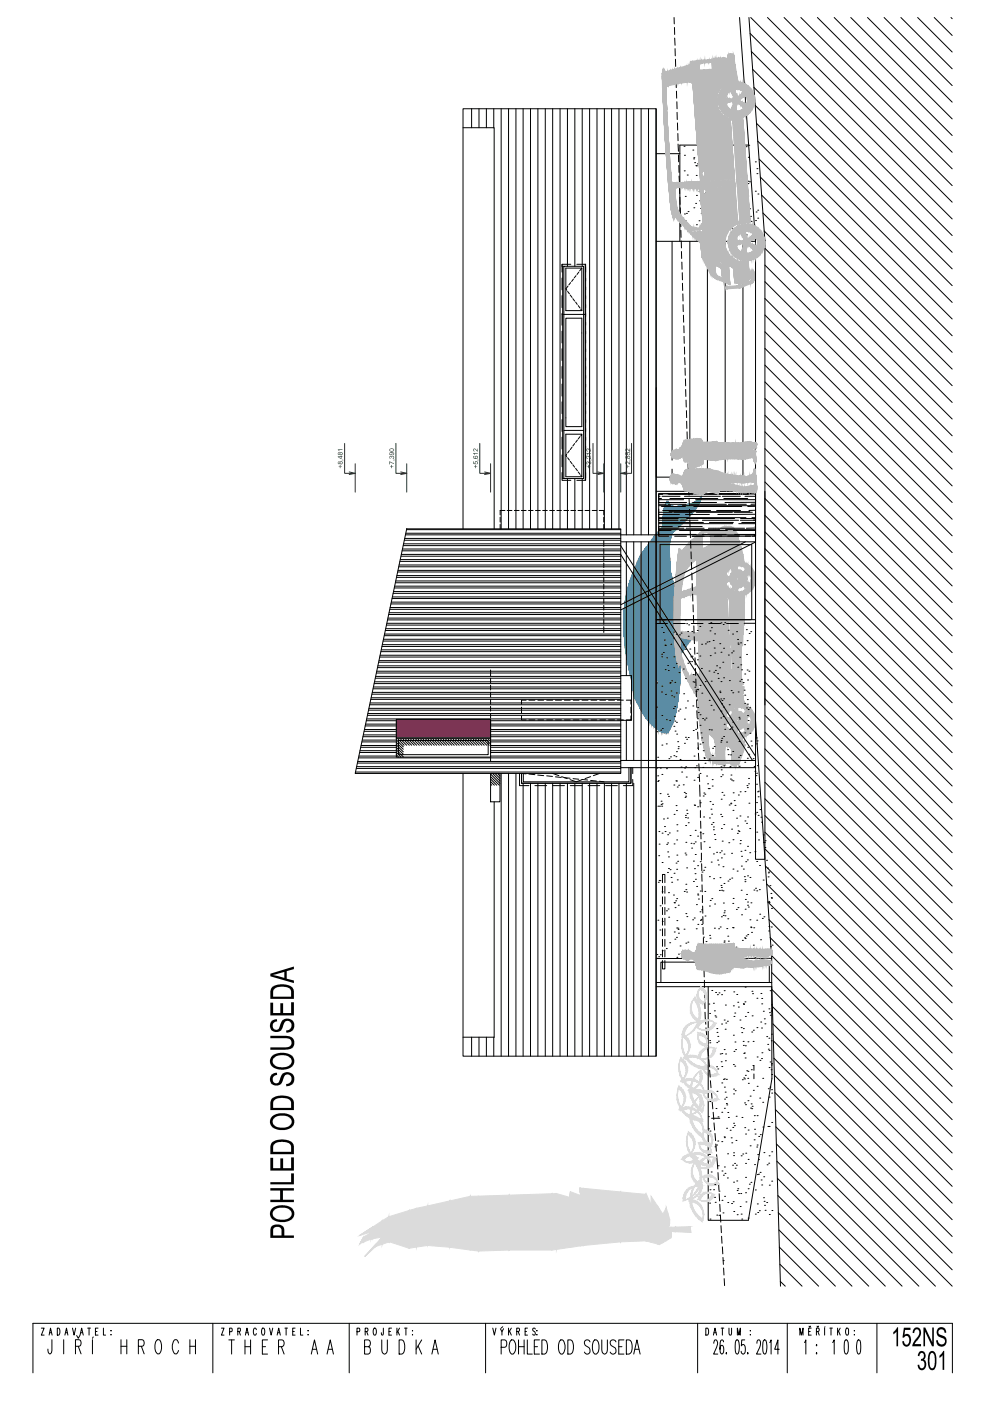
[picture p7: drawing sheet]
<svg xmlns="http://www.w3.org/2000/svg" width="210mm" height="297mm" viewBox="0 0 210 297" stroke-linecap="round" stroke-linejoin="round" font-family="sans-serif">
<g fill="#5b8ca4" stroke="#5b8ca4" stroke-width=".21">
<path d="M132.3 130.1v1.6z"/>
<path d="M136.8 116.4v30.7z"/>
<path d="M137 147.3v1.4z"/>
<path d="M140 112.2v30z"/>
<path d="M140.6 110.6v.6z"/>
<path d="M141.5 155.2v.1z"/>
<path d="M141.9 106.9v9.3z"/>
<path d="M142 107v8z"/>
<path d="M142.4 107.2v6.4z"/>
<path d="M143 108.1v.1z"/>
<path d="M143 107.9v.3z"/>
<path d="M143.2 107.9v4.6z"/>
<path d="M144.2 134.2v8.7z"/>
<path d="M146.6 134.7v.5z"/>
<path d="M148.7 105.5v.3z"/>
<path d="M132.3 129.6v4.2zM132.3 129.6v2.1z"/>
<path d="M132.4 129v6zM132.4 129l-.1 4.8z"/>
<path d="M132.4 128.9v6.2zM132.4 128.9v6.1z"/>
<path d="M132.5 128.3v7.9zM132.5 128.3l-.1 6.8z"/>
<path d="M132.5 127.7v9.2zM132.5 127.7v8.5z"/>
<path d="M132.6 127.4v10zM132.6 127.4l-.1 9.5z"/>
<path d="M132.7 126.5l-.1 10.9 .1 1.1zM132.7 126.5l-.1 10.9v-10z"/>
<path d="M132.8 126.4v12.3zM132.8 126.4l-.1 12.1z"/>
<path d="M133 125.4l-.2 13.3 .2 1.2zM133 125.4l-.2 13.3v-12.3z"/>
<path d="M133 125.3v14.6zM133 125.3v14.6z"/>
<path d="M133.2 124.4l-.2 15.5 .2 1.1zM133.2 124.4l-.2 15.5v-14.6z"/>
<path d="M133.3 124.1l-.1 16.9 .1 .5zM133.3 124.1l-.1 16.9v-16.6z"/>
<path d="M133.4 123.6l-.1 17.9 .1 .7zM133.4 123.6l-.1 17.9v-17.4z"/>
<path d="M133.6 123l-.2 19.2 .2 1zM133.6 123l-.2 19.2v-18.6z"/>
<path d="M133.7 122.8v20.7zM133.7 122.8l-.1 20.4z"/>
<path d="M134 121.9l-.3 21.6 .3 1.1zM134 121.9l-.3 21.6v-20.7z"/>
<path d="M134.1 121.8v23.1zM134.1 121.8l-.1 22.8z"/>
<path d="M134.1 121.8v23.1zM134.1 121.8v23.1z"/>
<path d="M134.2 121.7v23.5zM134.2 121.7l-.1 23.2z"/>
<path d="M134.2 121.6v24.2zM134.2 121.6v23.6z"/>
<path d="M134.2 121.5v24.9zM134.2 121.5v24.3z"/>
<path d="M134.3 121.2l-.1 25.2 .1 .6zM134.3 121.2l-.1 25.2v-24.9z"/>
<path d="M134.5 120.8l-.2 26.2 .2 .6zM134.5 120.8l-.2 26.2v-25.8z"/>
<path d="M134.7 120.3l-.2 27.3 .2 .6zM134.7 120.3l-.2 27.3v-26.8z"/>
<path d="M135 119.5l-.3 28.7 .3 .5zM135 119.5l-.3 28.7v-27.9z"/>
<path d="M135.2 119l-.2 29.7 .2 .5zM135.2 119l-.2 29.7v-29.2z"/>
<path d="M135.5 118.4l-.3 30.8 .3 .5zM135.5 118.4l-.3 30.8v-30.2z"/>
<path d="M135.7 117.9l-.2 31.8 .2 .5zM135.7 117.9l-.2 31.8v-31.3z"/>
<path d="M135.9 117.6l-.2 32.6 .2 .3zM135.9 117.6l-.2 32.6v-32.3z"/>
<path d="M136.1 117.3l-.2 33.2 .2 .3zM136.1 117.3l-.2 33.2v-32.9z"/>
<path d="M136.2 117.1l-.1 33.7 .1 .3zM136.2 117.1l-.1 33.7v-33.5z"/>
<path d="M136.4 116.9l-.2 34.2 .2 .3zM136.4 116.9l-.2 34.2v-34z"/>
<path d="M136.6 116.7l-.2 34.7 .2 .2zM136.6 116.7l-.2 34.7v-34.5z"/>
<path d="M136.7 116.4l-.1 35.2 .1 .3zM136.7 116.4l-.1 35.2v-34.9z"/>
<path d="M136.7 116.4v31.4zM136.7 116.4v31.4z"/>
<path d="M136.7 148.8v3.1zM136.7 147.8v4.1z"/>
<path d="M136.8 116.4v30.7zM136.8 116.4l-.1 30.9zM136.8 116.4l-.1 30.9z"/>
<path d="M136.8 149.3v2.7zM136.7 148.8v3.1z"/>
<path d="M136.8 116.3v30.7zM136.8 116.3v30.7z"/>
<path d="M136.9 149.8v2.3zM136.8 149.3v2.7z"/>
<path d="M136.9 150.1v2.1zM136.9 149.8v2.3z"/>
<path d="M136.9 116.1l-.1 30.7zM136.9 116.1l-.1 30.7z"/>
<path d="M137 150.4v1.9zM136.9 150.1v2.1z"/>
<path d="M137 147.3v1.5zM137 147.3v1.4zM137 147.3v1.4z"/>
<path d="M137 147v2.3zM137 147v1.8z"/>
<path d="M137 116l-.1 30.5 .1-.3zM137 116l-.1 30.5v-30.4z"/>
<path d="M137 147v2.3zM137 147v2.3z"/>
<path d="M137.1 146.8v2.8zM137.1 146.8l-.1 2.5z"/>
<path d="M137.1 150.6l-.1 1.7 .1 .1zM137 150.4l.1 .2-.1 1.7z"/>
<path d="M137.1 146.7v3.1zM137.1 146.7v2.9z"/>
<path d="M137.2 115.9l-.2 30.3 .2-.1zM137.2 115.9l-.2 30.3v-30.2z"/>
<path d="M137.2 146.6v3.4zM137.2 146.6l-.1 3.2z"/>
<path d="M137.2 115.9v30.2zM137.2 115.9v30.2z"/>
<path d="M137.2 150.8l-.1 1.6 .1 .2zM137.1 150.6l.1 .2-.1 1.6z"/>
<path d="M137.2 146.4v3.8zM137.2 146.4v3.6z"/>
<path d="M137.3 146.4v3.9zM137.2 146.4v3.8z"/>
<path d="M137.3 151v1.7zM137.2 150.8v1.8z"/>
<path d="M137.3 146.3v4.2zM137.3 146.3v4z"/>
<path d="M137.3 115.6l-.1 30.4 .1-.2zM137.3 115.6l-.1 30.4v-30.1z"/>
<path d="M137.4 151.1v1.6zM137.3 151v1.7z"/>
<path d="M137.4 146.2v4.4zM137.4 146.2l-.1 4.3z"/>
<path d="M137.5 146.1v4.6zM137.4 146.2v4.4z"/>
<path d="M137.5 115.4l-.2 30.4 .2-.1zM137.5 115.4l-.2 30.4v-30.2z"/>
<path d="M137.5 151.3l-.1 1.4 .1 .2zM137.4 151.1l.1 .2-.1 1.4z"/>
<path d="M137.5 115.3v30.4zM137.5 115.3v30.4z"/>
<path d="M137.5 146v4.9zM137.5 146v4.7z"/>
<path d="M137.7 145.9l-.2 5 .2 .2zM137.5 146l.2-.1-.2 5z"/>
<path d="M137.7 115.1l-.2 30.6 .2-.3zM137.7 115.1l-.2 30.6v-30.4z"/>
<path d="M137.8 151.5l-.3 1.4 .3 .2zM137.5 151.3l.3 .2-.3 1.4z"/>
<path d="M137.8 151.7v1.6zM137.8 151.5v1.6z"/>
<path d="M137.9 145.7l-.2 5.4 .2 .2zM137.9 145.7l-.2 5.4v-5.2z"/>
<path d="M138 145.6l-.1 5.7 .1 .2zM137.9 145.7l.1-.1-.1 5.7z"/>
<path d="M138.1 114.5l-.4 30.9 .4-.3zM138.1 114.5l-.4 30.9v-30.3z"/>
<path d="M138.2 114.4l-.1 30.7zM138.2 114.4l-.1 30.7z"/>
<path d="M138.2 152l-.4 1.3 .4 .3zM137.8 151.7l.4 .3-.4 1.3z"/>
<path d="M138.2 152v1.7zM138.2 152v1.6z"/>
<path d="M138.3 145.4l-.3 6.1 .3 .2zM138 145.6l.3-.2-.3 6.1z"/>
<path d="M138.4 145.3v6.5zM138.4 145.3l-.1 6.4z"/>
<path d="M138.6 113.9v31zM138.6 113.9v31zM138.6 113.9l-.4 31.2 .4-.2zM138.6 113.9l-.4 31.2v-30.7z"/>
<path d="M138.6 152.4l-.4 1.3 .4 .3zM138.2 152l.4 .4-.4 1.3z"/>
<path d="M138.7 152.4v1.7zM138.6 152.4v1.6z"/>
<path d="M138.7 145.1l-.3 6.7 .3 .3zM138.4 145.3l.3-.2-.3 6.7z"/>
<path d="M138.8 145.1v7zM138.7 145.1v7z"/>
<path d="M138.9 113.4l-.3 31.5 .3-.3zM138.9 113.4l-.3 31.5v-31z"/>
<path d="M139 113.4l-.1 31.2zM139 113.4l-.1 31.2z"/>
<path d="M139.1 144.8l-.3 7.3 .3 .4zM138.8 145.1l.3-.3-.3 7.3z"/>
<path d="M139.2 152.9l-.5 1.2 .5 .4zM138.7 152.4l.5 .5-.5 1.2z"/>
<path d="M139.4 153l-.2 1.5 .2 .2zM139.2 152.9l.2 .1-.2 1.5z"/>
<path d="M139.4 112.8l-.4 31.8 .4-.3zM139.4 112.8l-.4 31.8v-31.2z"/>
<path d="M139.6 144.6l-.5 7.9 .5 .3zM139.1 144.8l.5-.2-.5 7.9z"/>
<path d="M139.6 144.6v8.3zM139.6 144.6v8.2z"/>
<path d="M139.6 112.7l-.2 31.6h.2zM139.6 112.7l-.2 31.6v-31.5z"/>
<path d="M139.6 112.7v29.1zM139.6 112.7v29.1z"/>
<path d="M139.6 141.8v2.5zM139.6 141.8v2.5z"/>
<path d="M139.6 141.9v2.4zM139.6 141.8v2.5z"/>
<path d="M139.6 112.7v29zM139.6 112.7v29z"/>
<path d="M139.6 142v2.2zM139.6 141.9v2.3z"/>
<path d="M139.6 112.6v29.1zM139.6 112.6v29.1z"/>
<path d="M139.7 142.1l-.1 2.1zM139.6 142v2.2z"/>
<path d="M139.7 112.6l-.1 29zM139.6 112.6v29z"/>
<path d="M139.7 142.2v2zM139.7 142.1v2.1z"/>
<path d="M139.7 112.6v28.9zM139.7 112.6v28.9z"/>
<path d="M139.7 142.3v1.9zM139.7 142.2v2z"/>
<path d="M139.7 112.6v28.9zM139.7 112.6v28.9z"/>
<path d="M139.7 153.3l-.3 1.4 .3 .2zM139.4 153l.3 .3-.3 1.4z"/>
<path d="M139.7 142.4v1.8zM139.7 142.3v1.9z"/>
<path d="M139.7 112.5v29zM139.7 112.5v29zM139.7 112.5v29zM139.7 112.5v29z"/>
<path d="M139.8 142.4l-.1 1.7zM139.7 142.4v1.7z"/>
<path d="M139.8 112.5l-.1 29zM139.8 112.5l-.1 29z"/>
<path d="M139.8 142.5v1.6zM139.8 142.4v1.7z"/>
<path d="M139.8 144.4l-.2 8.5 .2 .2zM139.6 144.6l.2-.2-.2 8.5z"/>
<path d="M139.8 112.4v29.2zM139.8 112.4v29.1z"/>
<path d="M139.9 142.6l-.1 1.5zM139.8 142.5v1.6z"/>
<path d="M139.9 112.4v29.3zM139.9 112.4l-.1 29.2z"/>
<path d="M139.9 142.6v1.4zM139.9 142.6v1.4zM139.9 142.6v1.5zM139.9 142.6v1.5z"/>
<path d="M139.9 112.3v29.5zM139.9 112.3v29.4z"/>
<path d="M140 142.6l-.1 1.4zM139.9 142.6v1.4z"/>
<path d="M140 112.3v29.5zM140 112.3l-.1 29.5z"/>
<path d="M140 142.6v1.4zM140 142.6v1.4z"/>
<path d="M140 112.3v29.6zM140 112.3v29.5z"/>
<path d="M140 153.5l-.3 1.4 .3 .2zM139.7 153.3l.3 .2-.3 1.4z"/>
<path d="M140 142.5v1.5zM140 142.5v1.5z"/>
<path d="M140 112.3v29.7zM140 112.3v29.6z"/>
<path d="M140 142.5v1.5zM140 142.5v1.5z"/>
<path d="M140 112.2v29.9zM140 112.2v29.8z"/>
<path d="M140 142.4v1.6zM140 142.4v1.6z"/>
<path d="M140 112.2v30.1zM140 112.2v30zM140 112.2v29.9z"/>
<path d="M140 142.3v1.7zM140 142.3v1.7z"/>
<path d="M140.1 144.3l-.3 8.8 .3 .1zM139.8 144.4l.3-.1-.3 8.8z"/>
<path d="M140.1 112.1l-.1 31.8zM140.1 112.1l-.1 31.8z"/>
<path d="M140.2 153.7l-.2 1.4 .2 .1zM140 153.5l.2 .2-.2 1.4z"/>
<path d="M140.3 144.1l-.2 9.1 .2 .2zM140.1 144.3l.2-.2-.2 9.1z"/>
<path d="M140.3 153.8v1.4zM140.2 153.7v1.5z"/>
<path d="M140.3 112l-.2 31.9 .2-.2zM140.1 112.1l.2-.1-.2 31.9z"/>
<path d="M140.4 144v9.5zM140.4 144l-.1 9.4z"/>
<path d="M140.5 111.8l-.2 31.9 .2-.2zM140.5 111.8l-.2 31.9v-31.7z"/>
<path d="M140.5 143.9l-.1 9.6 .1 .1zM140.5 143.9l-.1 9.6v-9.5z"/>
<path d="M140.6 154.1l-.3 1.1 .3 .1zM140.3 153.8l.3 .3-.3 1.1z"/>
<path d="M140.6 154.1v1.2zM140.6 154.1v1.2z"/>
<path d="M140.6 111.6l-.1 31.9 .1-.2zM140.6 111.6l-.1 31.9v-31.7z"/>
<path d="M140.6 110.2v1.4zM140.6 110.2v1z"/>
<path d="M140.6 111.6v31.7zM140.6 111.6v31.7z"/>
<path d="M140.6 110.1v33.2zM140.6 110.1v33.2z"/>
<path d="M140.6 109.3v33.9zM140.6 109.3v33.9z"/>
<path d="M140.7 143.6l-.2 10 .2 .2zM140.7 143.6l-.2 10v-9.7z"/>
<path d="M140.7 108.6l-.1 34.6zM140.7 108.6l-.1 34.6z"/>
<path d="M140.7 108.3v34.8zM140.7 108.3v34.8z"/>
<path d="M140.7 108.2v34.8zM140.7 108.2v34.8z"/>
<path d="M140.7 143.5v10.4zM140.7 143.5v10.3z"/>
<path d="M140.8 107.9l-.1 35.1zM140.8 107.9l-.1 35.1z"/>
<path d="M140.8 107.8v35zM140.8 107.8v35z"/>
<path d="M140.8 143.4l-.1 10.5 .1 .1zM140.8 143.4l-.1 10.5v-10.4z"/>
<path d="M140.9 154.5l-.3 .8h.3zM140.6 154.1l.3 .4-.3 .8z"/>
<path d="M140.9 154.5v.8zM140.9 154.5v.8z"/>
<path d="M140.9 107.4v34.9zM140.9 107.4v34.9zM140.9 107.4l-.1 35.3 .1-.4zM140.9 107.4l-.1 35.3v-34.9z"/>
<path d="M141 143.2l-.2 10.8 .2 .1zM141 143.2l-.2 10.8v-10.6z"/>
<path d="M141.1 142.9v11.3zM141.1 142.9l-.1 11.2z"/>
<path d="M141.1 142.7v11.6zM141.1 142.7v11.5z"/>
<path d="M141.1 107.1l-.2 35.2h.2zM141.1 107.1l-.2 35.2v-34.9z"/>
<path d="M141.1 142.7v11.6zM141.1 142.7v11.6z"/>
<path d="M141.2 106.8v35.6zM141.2 106.8l-.1 35.5z"/>
<path d="M141.2 142.4v12zM141.2 142.4l-.1 11.9z"/>
<path d="M141.2 106.8v47.7zM141.2 106.8v47.6z"/>
<path d="M141.3 154.9l-.4 .4 .4 .1zM140.9 154.5l.4 .4-.4 .4z"/>
<path d="M141.3 106.6v48zM141.3 106.6l-.1 47.9z"/>
<path d="M141.4 106.5v48.1zM141.4 106.5l-.1 48.1z"/>
<path d="M141.4 155.1l-.1 .3h.1zM141.3 154.9l.1 .2-.1 .3z"/>
<path d="M141.4 106.4v48.3zM141.4 106.4v48.3zM141.4 106.4v48.3zM141.4 106.4v48.2z"/>
<path d="M141.4 106.3v48.5zM141.4 106.3v48.4z"/>
<path d="M141.5 106.3v48.5zM141.4 106.3v48.5z"/>
<path d="M141.5 155.2l-.1 .2zM141.4 155.1v.3z"/>
<path d="M141.6 106.4v48.5zM141.5 106.3v48.5z"/>
<path d="M141.6 106.5v48.5zM141.6 106.4v48.5z"/>
<path d="M141.7 106.5v48.6zM141.6 106.5v48.5z"/>
<path d="M141.7 106.6v48.5zM141.7 106.5v48.6z"/>
<path d="M141.8 106.7l-.1 48.4zM141.7 106.6v48.5z"/>
<path d="M141.9 106.8l-.1 48.2 .1-.2zM141.8 106.7l.1 .1-.1 48.2z"/>
<path d="M141.9 106.9v47.9zM141.9 106.8v48z"/>
<path d="M141.9 106.9v9.3zM141.9 106.9v10zM141.9 106.9v10z"/>
<path d="M142 118.3l-.1 36.4zM141.9 116.9v37.8z"/>
<path d="M142 118.9v35.8zM142 118.3v36.4z"/>
<path d="M142 119.6v35zM142 118.9v35.7z"/>
<path d="M142 107v8zM142 107l-.1 8.6zM141.9 106.9v8.7z"/>
<path d="M142 120.3v34.3zM142 119.6v35z"/>
<path d="M142.1 121l-.1 33.5zM142 120.3v34.2z"/>
<path d="M142.2 107.1l-.2 7.8 .2-.7zM142 107l.2 .1-.2 7.8z"/>
<path d="M142.2 107.1v7.1zM142.2 107.1v7.1z"/>
<path d="M142.2 121.6v32.5zM142.2 121.6v32.5zM142.2 121.6l-.1 32.8 .1-.3zM142.1 121l.1 .6-.1 32.8z"/>
<path d="M142.4 107.2v6.4zM142.4 107.2l-.2 7 .2-.6zM142.2 107.1l.2 .1-.2 7z"/>
<path d="M142.4 122.3l-.2 31.8 .2-.3zM142.2 121.6l.2 .7-.2 31.8z"/>
<path d="M142.5 122.5l-.1 31.3zM142.4 122.3v31.5z"/>
<path d="M142.5 107.3l-.1 6.2 .1-.5zM142.4 107.2l.1 .1-.1 6.2z"/>
<path d="M142.6 107.3l-.1 5.7zM142.5 107.3v5.7z"/>
<path d="M142.7 123.2l-.2 30.5 .2-.5zM142.5 122.5l.2 .7-.2 30.5z"/>
<path d="M142.7 107.4l-.1 5.5 .1-.1zM142.6 107.3l.1 .1-.1 5.5z"/>
<path d="M142.8 123.6l-.1 29.6 .1-.3zM142.7 123.2l.1 .4-.1 29.6z"/>
<path d="M142.8 107.5l-.1 5.3 .1-.1zM142.7 107.4l.1 .1-.1 5.3z"/>
<path d="M142.8 123.9v29zM142.8 123.6v29.3z"/>
<path d="M142.9 107.6l-.1 5.1zM142.8 107.5v5.2z"/>
<path d="M142.9 124.2l-.1 28.5zM142.8 123.9v28.8z"/>
<path d="M143 107.8l-.1 4.8zM142.9 107.6v5z"/>
<path d="M143 107.9v4.7zM143 107.9v4.7zM143 107.9v4.7zM143 107.8v4.8z"/>
<path d="M143 107.9v.4zM143 107.9v.4z"/>
<path d="M143 108.4v4.2zM143 108.3v4.3z"/>
<path d="M143 124.6l-.1 27.9zM142.9 124.2v28.3z"/>
<path d="M143 108.3v4.3zM143 108.3v4.3z"/>
<path d="M143 108.2v4.4zM143 108.2v4.4z"/>
<path d="M143.1 124.9l-.1 27.3zM143 124.6v27.6z"/>
<path d="M143.1 108.1l-.1 4.5zM143.1 108.1l-.1 4.5z"/>
<path d="M143.2 125.3l-.1 26.7zM143.1 124.9v27.1z"/>
<path d="M143.2 107.9v4.6zM143.2 107.9l-.1 4.6zM143.2 107.9l-.1 4.6z"/>
<path d="M143.3 107.7l-.1 4.7zM143.3 107.7l-.1 4.7z"/>
<path d="M143.3 126l-.1 25.7zM143.2 125.3v26.4z"/>
<path d="M143.3 126.2v25zM143.3 126v25.2z"/>
<path d="M143.4 107.6l-.1 4.8 .1-.1zM143.4 107.6l-.1 4.8v-4.7z"/>
<path d="M143.5 127.4l-.2 23.6 .2-.8zM143.3 126.2l.2 1.2-.2 23.6z"/>
<path d="M143.5 107.5l-.1 4.8 .1-.2zM143.5 107.5l-.1 4.8v-4.7z"/>
<path d="M143.6 128.6l-.1 21.6 .1-1.1zM143.5 127.4l.1 1.2-.1 21.6z"/>
<path d="M143.7 107.3l-.2 4.8 .2-.1zM143.5 107.5l.2-.2-.2 4.8z"/>
<path d="M143.7 128.9l-.1 20.2zM143.6 128.6v20.5z"/>
<path d="M143.8 107.3l-.1 4.7zM143.7 107.3v4.7z"/>
<path d="M143.8 107.3v4.6zM143.8 107.3v4.6z"/>
<path d="M143.8 130.2l-.1 18.6 .1-1.2zM143.7 128.9l.1 1.3-.1 18.6z"/>
<path d="M143.9 131l-.1 16.6zM143.8 130.2v17.4z"/>
<path d="M144 131.6l-.1 15.5zM143.9 131v16.1z"/>
<path d="M144 107.2l-.2 4.6 .2-.1zM143.8 107.3l.2-.1-.2 4.6z"/>
<path d="M144.1 132.7l-.1 13.9zM144 131.6v15z"/>
<path d="M144.1 133v13zM144.1 132.7v13.3z"/>
<path d="M144.1 134.3v11.6zM144.1 133v12.9z"/>
<path d="M144.1 134.3v11.1zM144.1 134.3v11.1z"/>
<path d="M144.2 134.3l-.1 10.7zM144.1 134.3v10.7z"/>
<path d="M144.2 107.1l-.2 4.6 .2-.2zM144 107.2l.2-.1-.2 4.6z"/>
<path d="M144.2 134.2v8.7zM144.2 134.2v9.7zM144.2 134.2v9.7z"/>
<path d="M144.3 134.2l-.1 4.5zM144.2 134.2v4.5z"/>
<path d="M144.5 134.1l-.2 4.5 .2-.3zM144.3 134.2l.2-.1-.2 4.5z"/>
<path d="M144.6 134.1l-.1 4.2zM144.5 134.1v4.2z"/>
<path d="M144.6 107l-.4 4.5 .4-.4zM144.2 107.1l.4-.1-.4 4.5z"/>
<path d="M144.8 134.1l-.2 4.2 .2-.3zM144.6 134.1h.2l-.2 4.2z"/>
<path d="M144.8 134.1v3.9zM144.8 134.1v3.9z"/>
<path d="M144.9 107l-.3 4.1 .3-.2zM144.6 107h.3l-.3 4.1z"/>
<path d="M145 107l-.1 3.9 .1-.1zM144.9 107h.1l-.1 3.9z"/>
<path d="M145 134.1l-.2 3.9 .2-.3zM144.8 134.1h.2l-.2 3.9z"/>
<path d="M145.2 134.1l-.2 3.6 .2-.3zM145 134.1h.2l-.2 3.6z"/>
<path d="M145.4 134.1l-.2 3.3 .2-.2zM145.2 134.1h.2l-.2 3.3z"/>
<path d="M145.4 107l-.4 3.8 .4-.5zM145 107h.4l-.4 3.8z"/>
<path d="M145.4 107v3.3zM145.4 107v3.3z"/>
<path d="M145.5 134.1l-.1 3.1zM145.4 134.1v3.1z"/>
<path d="M145.8 106.9l-.4 3.4 .4-.3zM145.4 107l.4-.1-.4 3.4z"/>
<path d="M145.9 134.2l-.4 2.9 .4-.6zM145.5 134.1l.4 .1-.4 2.9z"/>
<path d="M145.9 134.2v2.3zM145.9 134.2v2.3z"/>
<path d="M146 106.9l-.2 3.1 .2-.2zM145.8 106.9h.2l-.2 3.1z"/>
<path d="M146.1 106.8l-.1 3 .1-.2zM146 106.9l.1-.1-.1 3z"/>
<path d="M146.1 134.3v1.8zM146.1 134.3v1.8zM146.1 134.3l-.2 2.1 .2-.3zM145.9 134.2l.2 .1-.2 2.1z"/>
<path d="M146.3 134.4l-.2 1.7 .2-.4zM146.1 134.3l.2 .1-.2 1.7z"/>
<path d="M146.4 134.4l-.1 1.3zM146.3 134.4v1.3z"/>
<path d="M146.4 134.5v1.2zM146.4 134.4v1.3z"/>
<path d="M146.5 134.5l-.1 1.1zM146.4 134.5v1.1z"/>
<path d="M146.5 106.8v2.4zM146.5 106.8v2.4zM146.5 106.8l-.4 2.8 .4-.4zM146.1 106.8h.4l-.4 2.8z"/>
<path d="M146.5 134.6v.9zM146.5 134.5v1z"/>
<path d="M146.5 134.6v.9zM146.5 134.6v.9z"/>
<path d="M146.6 134.7l-.1 .6zM146.5 134.6v.7z"/>
<path d="M146.6 134.8v.4zM146.6 134.8v.3z"/>
<path d="M146.8 106.6l-.3 2.6 .3-.4zM146.5 106.8l.3-.2-.3 2.6z"/>
<path d="M147 106.6l-.2 2.2 .2-.2zM146.8 106.6h.2l-.2 2.2z"/>
<path d="M147.2 106.5l-.2 2.1 .2-.2zM147 106.6l.2-.1-.2 2.1z"/>
<path d="M147.4 106.3l-.2 2.1 .2-.4zM147.2 106.5l.2-.2-.2 2.1z"/>
<path d="M147.5 106.3l-.1 1.7zM147.4 106.3v1.7z"/>
<path d="M147.7 106.2v1.5zM147.7 106.2v1.5zM147.7 106.2l-.2 1.7 .2-.2zM147.5 106.3l.2-.1-.2 1.7z"/>
<path d="M147.8 106.1v1.3zM147.8 106.1v1.3zM147.8 106.1l-.1 1.6 .1-.3zM147.7 106.2l.1-.1-.1 1.6z"/>
<path d="M148 105.9l-.2 1.5 .2-.3zM147.8 106.1l.2-.2-.2 1.5z"/>
<path d="M148.2 105.8l-.2 1.3 .2-.3zM148 105.9l.2-.1-.2 1.3z"/>
<path d="M148.3 105.8l-.1 1zM148.2 105.8v1z"/>
<path d="M148.3 105.7v.9zM148.3 105.7v.9z"/>
<path d="M148.4 105.7l-.1 .9zM148.3 105.7h.1l-.1 .9z"/>
<path d="M148.5 105.6l-.1 .8zM148.5 105.6l-.1 .8z"/>
<path d="M148.5 105.6v.6zM148.5 105.6v.6z"/>
<path d="M148.6 105.5v.4zM148.6 105.5v.4zM148.6 105.5l-.1 .5zM148.5 105.6v.4z"/>
<path d="M148.7 105.5v.3zM148.7 105.5l-.1 .4zM148.6 105.5v.4z"/>
<path d="M148.7 105.5v.2zM148.7 105.5v.2z"/>
<path d="M148.7 105.5v.1zM148.7 105.5v.1z"/>
</g>
<g fill="#bababa" stroke="#bababa" stroke-width=".21">
<path d="M143 131.5v3.3z"/>
<path d="M143 126.2v.9z"/>
<path d="M143 134.8l.1 1.2z"/>
<path d="M143.1 125l-.1 1.2z"/>
<path d="M143.1 136v.8z"/>
<path d="M143.1 124.5v.5z"/>
<path d="M143.1 136.8l.2 1.6z"/>
<path d="M143.3 122.8l-.2 1.7z"/>
<path d="M143.3 138.4l.1 .6z"/>
<path d="M143.4 121.7l-.1 1.1z"/>
<path d="M143.4 139l.1 .7z"/>
<path d="M143.5 119.7l-.1 2z"/>
<path d="M143.5 139.7l.1 .5z"/>
<path d="M143.6 119.1l-.1 .6z"/>
<path d="M143.6 140.2l.2 .5z"/>
<path d="M143.8 118.1l-.2 1z"/>
<path d="M143.8 134.6v1.6z"/>
<path d="M143.8 133.8v.6z"/>
<path d="M143.8 118v.1z"/>
<path d="M143.8 136.2v.1z"/>
<path d="M143.8 133.5v.3z"/>
<path d="M143.8 117.8v.2z"/>
<path d="M143.8 136.3v.3z"/>
<path d="M143.8 131.2v2.3z"/>
<path d="M143.8 117.6v.2z"/>
<path d="M143.8 136.6v.2z"/>
<path d="M143.8 129.1v2.1z"/>
<path d="M143.8 141v.1z"/>
<path d="M143.8 136.8v.5z"/>
<path d="M143.8 128.3v.8z"/>
<path d="M143.8 117.2v.3z"/>
<path d="M143.8 128.2v.1z"/>
<path d="M143.9 128l-.1 .2z"/>
<path d="M143.9 137.4v.2z"/>
<path d="M143.9 127.7v.3z"/>
<path d="M143.9 116.9v.2z"/>
<path d="M143.9 137.6l.1 .4z"/>
<path d="M144 126.4l-.1 1.3z"/>
<path d="M144 116.4l-.1 .5z"/>
<path d="M144 126.3v.1z"/>
<path d="M144 138.1v.1z"/>
<path d="M144 138.2v.2z"/>
<path d="M144 138.4l.1 .3z"/>
<path d="M144.3 140.7l-.2 .1z"/>
<path d="M144.1 139l.2 .6z"/>
<path d="M144.1 126.2h.2z"/>
<path d="M144.1 116.4l.2 .2z"/>
<path d="M144.3 140.7l.1 .1z"/>
<path d="M144.3 139.7l.1 .2z"/>
<path d="M144.3 116.6l.1 .1z"/>
<path d="M144.4 140.9v.2z"/>
<path d="M144.4 140v.2z"/>
<path d="M144.4 125.5v.6z"/>
<path d="M144.4 141.1l.1 .2z"/>
<path d="M144.4 140.2l.1 .1z"/>
<path d="M144.5 124.8l-.1 .7z"/>
<path d="M144.5 141.3l.1 .1z"/>
<path d="M144.5 140.3l.1 .2z"/>
<path d="M144.6 124.1l-.1 .7z"/>
<path d="M144.5 116.8l.1 .1z"/>
<path d="M144.6 124v.1z"/>
<path d="M144.6 123.8v.2z"/>
<path d="M144.6 141.5l.2 .6z"/>
<path d="M144.6 140.7l.2 .4z"/>
<path d="M144.8 123l-.2 .8z"/>
<path d="M144.8 116.7l-.2 .2z"/>
<path d="M144.8 142.1l.1 .2z"/>
<path d="M144.8 141.2l.1 .2z"/>
<path d="M144.9 122.5l-.1 .4z"/>
<path d="M144.9 116.5l-.1 .1z"/>
<path d="M144.9 122.4v.1z"/>
<path d="M144.9 142.3l.2 .4z"/>
<path d="M144.9 141.4l.2 .5z"/>
<path d="M145.1 121.6l-.2 .8z"/>
<path d="M145.1 116.3l-.2 .2z"/>
<path d="M145.1 142.7v.2z"/>
<path d="M145.1 141.9v.1z"/>
<path d="M145.1 121.5v.1z"/>
<path d="M145.1 142.9l.1 .1z"/>
<path d="M145.1 142l.1 .2z"/>
<path d="M145.2 121.3l-.1 .2z"/>
<path d="M145.2 143l.1 .2z"/>
<path d="M145.2 142.2l.1 .2z"/>
<path d="M145.3 121.1l-.1 .2z"/>
<path d="M145.3 116l-.1 .1z"/>
<path d="M145.3 143.2l.1 .2z"/>
<path d="M145.3 142.4l.1 .2z"/>
<path d="M145.4 120.9l-.1 .2z"/>
<path d="M145.3 116l.1-.1z"/>
<path d="M145.4 143.4l.1 .3z"/>
<path d="M145.4 142.6l.1 .2z"/>
<path d="M145.5 120.7l-.1 .2z"/>
<path d="M145.5 115.8l-.1 .1z"/>
<path d="M145.5 143.7l.1 .2z"/>
<path d="M145.5 142.8l.1 .3z"/>
<path d="M145.6 120.6l-.1 .1z"/>
<path d="M145.5 115.8l.1-.2z"/>
<path d="M145.6 143.9l.2 .4z"/>
<path d="M145.6 143.1l.2 .4z"/>
<path d="M145.8 120.3l-.2 .3z"/>
<path d="M145.8 115.4l-.2 .2z"/>
<path d="M145.8 144.3l.1 .1z"/>
<path d="M145.8 143.5l.1 .2z"/>
<path d="M145.8 120.3l.1-.1z"/>
<path d="M145.8 115.4l.1-.1z"/>
<path d="M145.9 144.4l.1 .2z"/>
<path d="M145.9 143.7l.1 .1z"/>
<path d="M145.9 120.2l.1-.1z"/>
<path d="M146 115.2l-.1 .1z"/>
<path d="M146 144.6l.1 .2z"/>
<path d="M146 143.8l.1 .2z"/>
<path d="M146 120.1l.1-.1z"/>
<path d="M146 115.2l.1-.1z"/>
<path d="M146.1 144.8l.2 .3z"/>
<path d="M146.1 144l.2 .3z"/>
<path d="M146.1 120l.2-.2z"/>
<path d="M146.1 115.1l.2-.2z"/>
<path d="M146.3 145.1l.2 .4z"/>
<path d="M146.3 144.3l.2 .3z"/>
<path d="M146.3 119.8l.2-.2z"/>
<path d="M146.3 114.9l.2-.2z"/>
<path d="M146.5 145.5l.2 .4z"/>
<path d="M146.5 144.6l.2 .3z"/>
<path d="M146.5 119.6l.2-.2z"/>
<path d="M146.5 114.7l.2-.2z"/>
<path d="M146.7 145.9l.1 .1z"/>
<path d="M146.8 146l.3 .6z"/>
<path d="M146.8 145l.3 .4z"/>
<path d="M146.8 119.3l.3-.3z"/>
<path d="M146.8 114.5l.3-.3z"/>
<path d="M147.1 146.6l.3 .5z"/>
<path d="M147.1 145.4l.3 .3z"/>
<path d="M147.1 119l.3-.2z"/>
<path d="M147.1 114.2l.3-.3z"/>
<path d="M147.4 147.1l.2 .2z"/>
<path d="M147.4 145.7l.2 .3z"/>
<path d="M147.4 118.8l.2-.2z"/>
<path d="M147.4 113.9l.2-.1z"/>
<path d="M147.6 147.2v.1z"/>
<path d="M147.7 147.1v-.1z"/>
<path d="M147.7 123.3v.2z"/>
<path d="M147.7 118.6v.7z"/>
<path d="M147.7 123.5v.4z"/>
<path d="M147.7 123.9v.2z"/>
<path d="M147.7 124.1l.1 .3z"/>
<path d="M147.8 124.4v.7z"/>
<path d="M147.9 146.7l-.1 .2z"/>
<path d="M147.8 146.1l.1 .1z"/>
<path d="M147.9 113.5l-.1 .1z"/>
<path d="M147.9 150.4v.1z"/>
<path d="M148 148.2l-.1 .2z"/>
<path d="M148.2 113.3l.1-.1z"/>
<path d="M148.3 124.8l.2-.1z"/>
<path d="M148.5 112.9l-.2 .2z"/>
<path d="M148.7 124.7l.1-.1z"/>
<path d="M148.7 112.8l.1-.1z"/>
<path d="M148.8 115.5v.9z"/>
<path d="M148.9 114.8l-.1 .7z"/>
<path d="M148.9 113.8v1z"/>
<path d="M149 113.6l-.1 .2z"/>
<path d="M149 113.4v.2z"/>
<path d="M149 124.6v4.2z"/>
<path d="M149 124.6l.1-.1z"/>
<path d="M149 116.3h.1z"/>
<path d="M149.1 113.1l-.1 .2z"/>
<path d="M149 112.6h.1z"/>
<path d="M149.1 113.1l.1-.1z"/>
<path d="M149.2 135.3v.4z"/>
<path d="M149.3 124.5h.1z"/>
<path d="M149.3 116.2l.1-.1z"/>
<path d="M149.3 112.9h.1z"/>
<path d="M149.3 112.6h.1z"/>
<path d="M149.4 124.5l.2-.1z"/>
<path d="M149.4 116.1h.2z"/>
<path d="M149.4 112.9h.2z"/>
<path d="M149.4 112.6l.2-.1z"/>
<path d="M149.6 116.1l.1-.1z"/>
<path d="M149.9 124.4h.3z"/>
<path d="M149.9 115.9l.3-.2z"/>
<path d="M149.9 112.8h.3z"/>
<path d="M149.9 112.5l.3-.1z"/>
<path d="M150.2 112.4v.3z"/>
<path d="M150.5 124.4h.1z"/>
<path d="M150.5 115.5l.1-.1z"/>
<path d="M150.5 113.2l.1 .1z"/>
<path d="M150.5 112.7h.1z"/>
<path d="M150.7 114.2v1.1z"/>
<path d="M150.7 113.4v.8z"/>
<path d="M150.7 124.4l.2-.1z"/>
<path d="M150.7 112.7h.2z"/>
<path d="M151.3 124.3h.2z"/>
<path d="M151.3 112.6h.2z"/>
<path d="M151.7 122.9l.1 .2z"/>
<path d="M151.8 122.2l-.1 .2z"/>
<path d="M151.8 123.1v.4z"/>
<path d="M151.8 121.8v.4z"/>
<path d="M151.8 121.6v.1z"/>
<path d="M151.8 152.8v.1z"/>
<path d="M151.8 123.6l.1 .3z"/>
<path d="M151.9 121.5l-.1 .1z"/>
<path d="M151.9 124v.2z"/>
<path d="M152.1 120.9l-.1 .2z"/>
<path d="M152.2 120.7l-.1 .2z"/>
<path d="M152.4 120.3l-.1 .2z"/>
<path d="M152.7 120l-.1 .1z"/>
<path d="M152.6 112.4l.1-.1z"/>
<path d="M152.7 119.8v.2z"/>
<path d="M152.7 112.2v.1z"/>
<path d="M152.7 119.8l.1-.1z"/>
<path d="M152.8 112l-.1 .2z"/>
<path d="M153 119.6l.1-.1z"/>
<path d="M153 111.9l.1-.1z"/>
<path d="M153.1 119.5l.1-.1z"/>
<path d="M153.1 111.8h.1z"/>
<path d="M153.2 119.4l.2-.2z"/>
<path d="M153.2 111.8h.2z"/>
<path d="M153.5 119.2l.1-.1z"/>
<path d="M153.5 111.7h.1z"/>
<path d="M153.8 162.1v.1z"/>
<path d="M154 118.8l.1-.1z"/>
<path d="M154 111.7h.1z"/>
<path d="M154.1 116.1v.5z"/>
<path d="M154.1 116.6l.1 .7z"/>
<path d="M154.2 117.3v.2z"/>
<path d="M154.2 117.5v.2z"/>
<path d="M154.2 117.7l.1 .8z"/>
<path d="M154.3 118.5v.1z"/>
<path d="M154.5 132.4l.1 2.2-.1 .8z"/>
<path d="M155.4 146.9v1.5z"/>
<path d="M156.1 162v.5z"/>
<path d="M156.2 113v.1z"/>
<path d="M156.7 114.6v.2z"/>
<path d="M156.9 159.2v.1z"/>
<path d="M157.1 138.5v6.1z"/>
<path d="M157.2 156.4v.9z"/>
<path d="M157.4 144.7v.4z"/>
<path d="M157.6 147.5v.5z"/>
<path d="M157.6 133v1.4z"/>
<path d="M157.7 145.6v.2z"/>
<path d="M157.7 126.2v.7z"/>
<path d="M157.5 117.5l.3 1.7h-.3z"/>
<path d="M157.6 148.5l.2 .3-.2 .5z"/>
<path d="M157.8 127.3v.3z"/>
<path d="M157.8 127v.6z"/>
<path d="M157.8 127.6v4.8z"/>
<path d="M143.8 134.5v1.7z"/>
<path d="M144.1 133.8v.7z"/>
<path d="M144.1 134.5v.2z"/>
<path d="M144.4 126.5l-.1 .2z"/>
<path d="M144.4 126.1v.4z"/>
<path d="M146.4 143.4v.4z"/>
<path d="M146.9 143v1.6z"/>
<path d="M147.6 113.8v4.8z"/>
<path d="M147.7 143.1v.4z"/>
<path d="M148.7 144.9v.5z"/>
<path d="M149.1 131.4l.1 3.3-.1 .6z"/>
<path d="M149.4 140.6l.3 5.8-.3 .5z"/>
<path d="M151.8 124.3l.1-.1z"/>
<path d="M151.8 123.5l.1 .7-.1 .1z"/>
<path d="M152.9 152.4v.7z"/>
<path d="M152.9 122.4v.7z"/>
<path d="M153.8 152.4v.1z"/>
<path d="M153.8 123v.1z"/>
<path d="M153.8 152.9v.2z"/>
<path d="M154.2 117.7v1z"/>
<path d="M154.6 152.6v.3z"/>
<path d="M154.6 122.5v.4z"/>
<path d="M155 135.3v.6z"/>
<path d="M155.1 120.4v.2z"/>
<path d="M155.2 150.4v.2z"/>
<path d="M155.5 146.8v1.6z"/>
<path d="M155.7 157.2v.3z"/>
<path d="M155.9 120.1v.2z"/>
<path d="M156 150.1v.2z"/>
<path d="M155.9 160.2l.1 .5z"/>
<path d="M156.5 133.2v1.9z"/>
<path d="M156.6 144.3l.1 2.2z"/>
<path d="M156.7 147.8v.5z"/>
<path d="M157.7 157.2h.2l-.2 .4z"/>
<path d="M158.3 152.5v.5z"/>
<path d="M158.3 122.2v1.1z"/>
<path d="M158.5 154.5v.1z"/>
<path d="M158.4 120.8v.3z"/>
<path d="M158.5 124.4v.2z"/>
<path d="M158.5 124.3v.3z"/>
<path d="M159 123.7v.1z"/>
<path d="M159 151.7v.1z"/>
<path d="M160.1 152v1.5z"/>
<path d="M159.9 121.3l.2 .7-.2 2.1z"/>
<path d="M142.1 101.5v.3z"/>
<path d="M142.3 96.3v.1z"/>
<path d="M143.6 95.3v2z"/>
<path d="M144.4 101v1.4z"/>
<path d="M146 98.2v.5l-.1-.4z"/>
<path d="M149.1 97.7v.6z"/>
<path d="M149.1 97.8v.4z"/>
<path d="M159.8 99.7v.4z"/>
<path d="M159.9 95.5v1.8z"/>
<path d="M160.1 99.5v.3z"/>
<path d="M160.2 101v.2z"/>
<path d="M160.2 95.7v.1z"/>
<path d="M160.3 97.4v.4z"/>
<path d="M160.3 97.4v.3z"/>
<path d="M160.4 94.9v.1z"/>
<path d="M160.4 102.9v1z"/>
<path d="M160.4 94.1v.3z"/>
<path d="M144.5 202.2v.4z"/>
<path d="M146 201.5v2.1z"/>
<path d="M154.9 200.1v5.7z"/>
<path d="M155.5 200.1v4.9z"/>
<path d="M155.7 200.1v.3z"/>
<path d="M163.5 203.8v.4z"/>
<path d="M163.7 201.7v.5z"/>
<path d="M140.8 14.7v1.6z"/>
<path d="M148.1 12.8l.1 1.7z"/>
<path d="M150.9 13.2l.1 1.5z"/>
<path d="M151.7 21.4v.2z"/>
<path d="M153.6 20.7l.1 1.4z"/>
<path d="M153.4 12.3l.1 .7z"/>
<path d="M153.5 13v1.5z"/>
<path d="M155.3 25.4l.1 .7z"/>
<path d="M155.4 26.3l.8 11.7z"/>
<path d="M155.4 21.2v.1z"/>
<path d="M155.5 21.1l.2 .1-.2 .2z"/>
<path d="M155.8 21.7l.1 .2z"/>
<path d="M156 21.5l.1 .1z"/>
<path d="M156.1 21.7v.2z"/>
<path d="M156 20.6v.2z"/>
<path d="M156.1 21.6l.1 .2z"/>
<path d="M156.6 25.4l.1 .7z"/>
<path d="M156.6 25.2l1.6 21.9z"/>
<path d="M156.5 21.5v.2z"/>
<path d="M156.4 16.9v.3z"/>
<path d="M158.4 20.1l.2 .3-.1 1.6z"/>
<path d="M159.6 19.5l.3 .7v2.3z"/>
<path d="M140.9 27.5l.5 7z"/>
<path d="M142.5 38.9v1z"/>
<path d="M141 16.2l.2 3.4z"/>
<path d="M142.7 39.8l.1 .9z"/>
<path d="M144.7 38.7l-.1 .1z"/>
<path d="M145.2 38.7l-.1 .1z"/>
<path d="M147.2 49.3v.1z"/>
<path d="M147.4 49.3v.1z"/>
<path d="M146.6 38.6v.1z"/>
<path d="M148.6 51.4v.2z"/>
<path d="M148.7 52.5v.2z"/>
<path d="M148.8 49.2v.5z"/>
<path d="M148.9 47.4l.1 1.4z"/>
<path d="M147.6 26.9l.1 1.9z"/>
<path d="M147.6 26.9l.4 5.1z"/>
<path d="M147.7 26.9l.5 7.3z"/>
<path d="M149.5 49.4v.2z"/>
<path d="M149.5 49.6l.1 .4z"/>
<path d="M149.2 40l.1 .2z"/>
<path d="M149 36.1v.3z"/>
<path d="M150.7 57.8v.2z"/>
<path d="M150.7 56.7v.6z"/>
<path d="M149.6 41.1v.2z"/>
<path d="M148.2 14.9l.9 11.8z"/>
<path d="M149.1 26.7l.8 11.7z"/>
<path d="M149.9 38.4v.1z"/>
<path d="M151.4 54.6v1z"/>
<path d="M151.6 55.7l.1 .6z"/>
<path d="M152.1 59.1v.2z"/>
<path d="M152 58.4l.1 .9z"/>
<path d="M151.9 49.5l.2 2.2z"/>
<path d="M152.6 55.8l.1 .9z"/>
<path d="M152.7 55.9v.8z"/>
<path d="M152.7 55.9v.9z"/>
<path d="M152.8 56l.1 .9z"/>
<path d="M152.9 56v1z"/>
<path d="M152.9 56l.1 1.2z"/>
<path d="M153 56.1l.1 1.7z"/>
<path d="M153 56.1l.1 2.1z"/>
<path d="M152.7 51.3v.3z"/>
<path d="M153.8 59.6v.2z"/>
<path d="M153.4 51.4l.1 .5z"/>
<path d="M153.9 49.2l-.1 .1z"/>
<path d="M155.1 54.9l-.2 .4z"/>
<path d="M154.9 54.8l.2 .1-.2 .4z"/>
<path d="M155.7 50.9l.1 1.3z"/>
<path d="M156 46.7l.3-.1-.3 .7z"/>
<path d="M156.8 46.5l.1 .6z"/>
<path d="M156.3 39.5l.5 7z"/>
<path d="M157.6 51.3v.2z"/>
<path d="M157.7 51.6v.1z"/>
<path d="M157.7 51.3h.1l-.1 .2z"/>
<path d="M158 51.9v.2z"/>
<path d="M158.2 51.8v.2z"/>
<path d="M158.3 51.7v.2z"/>
<path d="M158.7 51.6v.2z"/>
<path d="M158.7 50.9v.2z"/>
<path d="M160.6 50.2l.1 .3v1.7z"/>
<path d="M161.8 49.6l.3 .8-.1 2.2z"/>
<path d="M153.3 55.6l.1 1.9z"/>
<path d="M153.5 58.9v.1z"/>
<path d="M153.9 60.9v.3z"/>
<path d="M156.3 55.6l.2 4.5z"/>
<path d="M156.8 55.7l.3 4.5z"/>
<path d="M157.1 55.8l.3 4.3z"/>
<path d="M157.4 55.8l.3 4.2z"/>
<path d="M158.8 57.9v.9z"/>
<path d="M158.7 55.8v.3z"/>
<path d="M158.7 55.5v.3z"/>
<path d="M159.7 57.3l.2 2.2z"/>
<path d="M150.1 38.5h.1l.8 11z"/>
<path d="M151 49.5l.2 1.5z"/>
<path d="M151.9 49.3v.2z"/>
<path d="M151.1 38.4l.8 10.9z"/>
<path d="M151.2 38.5l.1 1z"/>
<path d="M151.3 38.4v1.1z"/>
<path d="M153.3 38.3l.1 1.3z"/>
<path d="M155.5 39.5h.3l.2 7.2z"/>
<path d="M148.4 14.8l.8 11.9z"/>
<path d="M149.2 26.7l.9 11.7z"/>
<path d="M149.3 14.8l.9 11.9z"/>
<path d="M150.8 20.9l.1 1.1z"/>
<path d="M153 14.5h.5l-.3 2.5z"/>
<path d="M153.5 16.8l.3-.1-.2 1z"/>
<path d="M141.9 40.6l.2 1.7z"/>
<path d="M142.8 45.4l.2 .3-.1 .7z"/>
<path d="M156.2 38.1l.1 1.3z"/>
<path d="M147.6 147.2v.2zM147.6 147.2v.1z"/>
<path d="M147.7 147.2v.2zM147.6 147.2v.2z"/>
<path d="M147.7 147.1v.4zM147.7 147.1v.3z"/>
<path d="M147.7 147v.6zM147.7 147v.5z"/>
<path d="M147.7 147v.6zM147.7 147v.6z"/>
<path d="M147.7 147v.6zM147.7 147v.6z"/>
<path d="M147.9 146.6l-.2 1 .2 .2zM147.9 146.6l-.2 1z"/>
<path d="M148 146.5v1.4zM148 146.5l-.1 1.3z"/>
<path d="M148 146.4v1.7zM148 146.4v1.5z"/>
<path d="M148 148.1v.3zM148 148.1v.3z"/>
<path d="M148 146.3v2.1zM148 146.3v2.1z"/>
<path d="M148 146.3v2.2zM148 146.3v2.1z"/>
<path d="M148.1 150.1l-.2 .4 .2 1zM148.1 150.1l-.2 .4z"/>
<path d="M148.1 150v1.6zM148.1 150v1.5z"/>
<path d="M148.1 146.4v2.3zM148 146.3v2.2z"/>
<path d="M148.2 146.4v2.4zM148.1 146.4v2.3z"/>
<path d="M148.2 149.6v2.5zM148.2 149.6l-.1 2z"/>
<path d="M148.2 146.4v2.5zM148.2 146.4v2.4z"/>
<path d="M148.2 148.9v3.3zM148.2 148.9v3.2z"/>
<path d="M148.5 146.6l-.3 5.6 .3 2.2zM148.2 146.4l.3 .2-.3 5.6z"/>
<path d="M148.7 146.7l-.2 7.7 .2 1.6zM148.5 146.6l.2 .1-.2 7.7z"/>
<path d="M148.9 146.8l-.2 9.2 .2 1.1zM148.7 146.7l.2 .1-.2 9.2z"/>
<path d="M149 124.6v4.3zM149 124.6v4.2z"/>
<path d="M149.2 124.5l-.2 4.4 .2 5.7zM149 124.6l.2-.1-.2 4.4z"/>
<path d="M149.2 124.5v10.2zM149.2 124.5v10.1z"/>
<path d="M149.2 124.5v10.8zM149.2 124.5v10.2z"/>
<path d="M149.2 124.5v10.8zM149.2 124.5v10.8z"/>
<path d="M149.2 146.9l-.3 10.2 .3 1.4zM148.9 146.8l.3 .1-.3 10.2z"/>
<path d="M149.3 124.5l-.1 10.8zM149.2 124.5v10.8z"/>
<path d="M149.3 124.5v10.8zM149.3 124.5v10.8z"/>
<path d="M149.3 135.3v1.8zM149.2 135.3v.4z"/>
<path d="M149.4 124.5l-.1 10.8h.1zM149.3 124.5h.1l-.1 10.8z"/>
<path d="M149.4 146.9l-.2 11.6 .2 .7zM149.2 146.9h.2l-.2 11.6z"/>
<path d="M149.4 135.3l-.1 1.8 .1 3.5zM149.3 135.3h.1l-.1 1.8z"/>
<path d="M149.6 124.4l-.2 10.9 .2 .1zM149.4 124.5l.2-.1-.2 10.9z"/>
<path d="M149.6 135.4l-.2 5.2 .2 3.4zM149.4 135.3l.2 .1-.2 5.2z"/>
<path d="M149.6 147l-.2 12.2 .2 .6zM149.4 146.9l.2 .1-.2 12.2z"/>
<path d="M149.7 124.4l-.1 11zM149.6 124.4v11z"/>
<path d="M149.7 135.4v11zM149.6 135.4v8.6z"/>
<path d="M149.7 124.4v11zM149.7 124.4v11z"/>
<path d="M149.7 135.4v11.6zM149.7 135.4v11z"/>
<path d="M149.7 147l-.1 12.8 .1 .4zM149.6 147h.1l-.1 12.8z"/>
<path d="M149.7 124.4v11zM149.7 124.4v11z"/>
<path d="M149.7 135.4v11.6zM149.7 135.4v11.6z"/>
<path d="M149.7 147v13.2zM149.7 147v13.2z"/>
<path d="M149.7 124.4v11zM149.7 124.4v11z"/>
<path d="M149.7 135.4v11.6zM149.7 135.4v11.6z"/>
<path d="M149.7 147v13.2zM149.7 147v13.2z"/>
<path d="M149.8 124.4l-.1 11zM149.7 124.4v11z"/>
<path d="M149.8 135.4l-.1 11.6zM149.7 135.4v11.6z"/>
<path d="M149.8 147v13.3zM149.7 147v13.2z"/>
<path d="M149.8 124.4v11zM149.8 124.4v11z"/>
<path d="M149.8 135.4v11.6zM149.8 135.4v11.6z"/>
<path d="M149.8 124.4v11zM149.8 124.4v11z"/>
<path d="M149.9 124.4l-.1 11zM149.8 124.4v11z"/>
<path d="M149.9 124.4v11zM149.9 124.4v11z"/>
<path d="M149.9 147l-.1 13.3 .1 .4zM149.8 147h.1l-.1 13.3z"/>
<path d="M150.2 147l-.3 13.7 .3 .3zM149.9 147h.3l-.3 13.7z"/>
<path d="M150.2 147v8.7zM150.2 147v8.7z"/>
<path d="M150.2 158.2v2.9zM150.2 157.1v3.9z"/>
<path d="M150.3 158.6v2.6zM150.2 158.2v2.9z"/>
<path d="M150.3 124.4l-.4 11h.4zM149.9 124.4h.4l-.4 11z"/>
<path d="M150.4 124.4l-.1 11zM150.3 124.4v11z"/>
<path d="M150.4 159.3v2zM150.3 158.6v2.6z"/>
<path d="M150.5 124.4l-.1 11zM150.4 124.4v11z"/>
<path d="M150.5 147l-.3 8.6 .3 .1zM150.2 147h.3l-.3 8.6z"/>
<path d="M150.6 124.4l-.1 11h.1zM150.5 124.4h.1l-.1 11z"/>
<path d="M150.6 159.8l-.2 1.5 .2 .1zM150.4 159.3l.2 .5-.2 1.5z"/>
<path d="M150.6 124.4v11zM150.6 124.4v11z"/>
<path d="M150.6 135.4l-.8 11.6h.8zM149.8 135.4h.8l-.8 11.6z"/>
<path d="M150.6 147l-.1 8.7 .1 .1zM150.5 147h.1l-.1 8.7z"/>
<path d="M150.7 147v8.9zM150.6 147v8.8z"/>
<path d="M150.7 160l-.1 1.4zM150.6 159.8v1.6z"/>
<path d="M150.7 124.4l-.1 11zM150.6 124.4v11z"/>
<path d="M150.7 124.4v11zM150.7 124.4v11z"/>
<path d="M150.7 160v1.4zM150.7 160v1.4z"/>
<path d="M150.7 124.4v11zM150.7 124.4v11z"/>
<path d="M150.7 124.4v11zM150.7 124.4v11z"/>
<path d="M150.7 124.4v11zM150.7 124.4v11z"/>
<path d="M150.7 114.2h.2zM150.7 114.2h.2z"/>
<path d="M150.7 124.4v11zM150.7 124.4v11z"/>
<path d="M150.9 124.3l-.2 11.1h.2zM150.7 124.4l.2-.1-.2 11.1z"/>
<path d="M150.9 147l-.2 8.9 .2 .2zM150.7 147h.2l-.2 8.9z"/>
<path d="M151 124.3l-.1 11.1zM150.9 124.3v11.1z"/>
<path d="M151 135.4l-.4 11.6h.4zM150.6 135.4h.4l-.4 11.6z"/>
<path d="M151 124.3v11.1zM151 124.3v11.1z"/>
<path d="M151 160.2l-.3 1h.3zM150.7 160l.3 .2-.3 1z"/>
<path d="M151 124.3v11.1zM151 124.3v11.1z"/>
<path d="M151 160.3v.9zM151 160.2v1z"/>
<path d="M151.1 124.3l-.1 11.1zM151 124.3v11.1z"/>
<path d="M151.1 160.3v1.4zM151 160.3v.9z"/>
<path d="M151.2 124.3l-.1 11.1zM151.1 124.3v11.1z"/>
<path d="M151.3 124.3l-.1 11.1zM151.2 124.3v11.1z"/>
<path d="M151.3 135.4l-.3 11.6h.3zM151 135.4h.3l-.3 11.6z"/>
<path d="M151.3 147l-.4 9.1 .4 .3zM150.9 147h.4l-.4 9.1z"/>
<path d="M151.3 114.2h.2zM151.3 114.2h.2z"/>
<path d="M151.3 124.3v11.1zM151.3 124.3v11.1z"/>
<path d="M151.3 135.4v11.6zM151.3 135.4v11.6z"/>
<path d="M151.3 160.5l-.2 1.2 .2 .1zM151.1 160.3l.2 .2-.2 1.2z"/>
<path d="M151.5 124.3l-.2 11.1h.2zM151.3 124.3h.2l-.2 11.1z"/>
<path d="M151.5 135.4l-.2 11.6h.2zM151.3 135.4h.2l-.2 11.6z"/>
<path d="M151.5 147l-.2 9.4 .2 .6zM151.3 147h.2l-.2 9.4z"/>
<path d="M151.6 124.3l-.1 11.1zM151.5 124.3v11.1z"/>
<path d="M151.6 135.4l-.1 11.6zM151.5 135.4v11.6z"/>
<path d="M151.6 124.3v11.1zM151.6 124.3v11.1z"/>
<path d="M151.6 135.4v11.6zM151.6 135.4v11.6z"/>
<path d="M151.6 147v10.5zM151.5 147v10z"/>
<path d="M151.6 124.3v11.1zM151.6 124.3v11.1z"/>
<path d="M151.6 135.4v11.6zM151.6 135.4v11.6z"/>
<path d="M151.7 124.3l-.1 11.1zM151.6 124.3v11.1z"/>
<path d="M151.7 135.4l-.1 11.6zM151.6 135.4v11.6z"/>
<path d="M151.7 124.3v11.1zM151.7 124.3v11.1z"/>
<path d="M151.7 160.6l-.4 1.2 .4 .1zM151.3 160.5l.4 .1-.4 1.2z"/>
<path d="M151.7 122.7v.2zM151.7 122.4v.5zM151.7 122.4v.3z"/>
<path d="M151.7 124.3v11.1zM151.7 124.3v11.1z"/>
<path d="M151.7 124.3v11.1zM151.7 124.3v11.1z"/>
<path d="M151.8 122.2v.9zM151.8 122.2l-.1 .7z"/>
<path d="M151.8 124.3l-.1 11.1zM151.7 124.3v11.1z"/>
<path d="M151.8 147l-.2 10.5 .2 1.3zM151.6 147h.2l-.2 10.5z"/>
<path d="M151.8 121.8v1.7zM151.8 121.8v1.3z"/>
<path d="M151.8 121.7v1.9zM151.8 121.7v1.8z"/>
<path d="M151.8 124.3v11.1zM151.8 124.3v11.1z"/>
<path d="M151.8 160.7l-.1 1.2h.1zM151.7 160.6l.1 .1-.1 1.2z"/>
<path d="M151.8 121.6v2zM151.8 121.6v2z"/>
<path d="M151.8 124.3v11.1zM151.8 124.3v11.1z"/>
<path d="M151.8 147v12.8zM151.8 147v11.8z"/>
<path d="M151.8 121.6v2zM151.8 121.6v2z"/>
<path d="M151.8 124.3v11.1zM151.8 124.3v11.1z"/>
<path d="M151.8 147v5.8zM151.8 147v5.8z"/>
<path d="M151.8 152.9v7zM151.8 152.8v7z"/>
<path d="M151.9 121.5v2.4zM151.9 121.5l-.1 2.1z"/>
<path d="M151.9 152.2v1.4zM151.9 152.2l-.1 .7z"/>
<path d="M151.9 153.6v6.7zM151.8 152.9v7z"/>
<path d="M151.9 121.5v2.4zM151.9 121.5v2.4z"/>
<path d="M151.9 147l-.1 5.8zM151.8 147v5.8z"/>
<path d="M151.9 152v1.7zM151.9 152v1.6z"/>
<path d="M151.9 153.7v6.8zM151.9 153.6v6.7z"/>
<path d="M151.9 160.7l-.1 1.2zM151.8 160.7v1.2z"/>
<path d="M151.9 121.4v2.6zM151.9 121.4v2.5z"/>
<path d="M151.9 124.3l-.1 11.1zM151.8 124.3v11.1z"/>
<path d="M151.9 135.4l-.2 11.6h.2zM151.7 135.4h.2l-.2 11.6z"/>
<path d="M151.9 153.7v7zM151.9 153.7v6.8z"/>
<path d="M151.9 160.7v1.2zM151.9 160.7v1.2z"/>
<path d="M151.9 121.4v2.8zM151.9 121.4v2.6z"/>
<path d="M151.9 124.3v11.1zM151.9 124.3v11.1z"/>
<path d="M151.9 135.4v11.6zM151.9 135.4v11.6z"/>
<path d="M152 121.3v3zM152 121.3l-.1 2.9z"/>
<path d="M152 124.3l-.1 11.1zM151.9 124.3v11.1z"/>
<path d="M152 135.4l-.1 11.6zM151.9 135.4v11.6z"/>
<path d="M152 121.2v3.2zM152 121.2v3.1z"/>
<path d="M152 124.4v11zM152 124.3v11.1z"/>
<path d="M152 135.4v11.6zM152 135.4v11.6z"/>
<path d="M152 151.7v2.4zM152 151.7l-.1 2z"/>
<path d="M152 154.1v7.9zM151.9 153.7v8.2z"/>
<path d="M152 124.4v11zM152 124.4v11z"/>
<path d="M152 135.4v11.6zM152 135.4v11.6z"/>
<path d="M152 151.5v2.8zM152 151.5v2.6z"/>
<path d="M152 154.3v7.7zM152 154.1v7.9z"/>
<path d="M152.1 124.7l-.1 10.7zM152 124.4v11z"/>
<path d="M152.1 135.4l-.1 11.6zM152 135.4v11.6z"/>
<path d="M152.1 154.5l-.1 7.4zM152 154.3v7.6z"/>
<path d="M152.1 120.9l-.1 3.5 .1 .3zM152.1 120.9l-.1 3.5v-3.2z"/>
<path d="M152.1 124.7v10.7zM152.1 124.7v10.7z"/>
<path d="M152.1 135.4v11.6zM152.1 135.4v11.6z"/>
<path d="M152.1 147l-.2 5 .2-.8zM151.9 147h.2l-.2 5z"/>
<path d="M152.1 151.2l-.1 3.1 .1 .2zM152.1 151.2l-.1 3.1v-2.8z"/>
<path d="M152.2 120.7v4.2zM152.2 120.7l-.1 4z"/>
<path d="M152.2 124.9l-.1 10.5zM152.1 124.7v10.7z"/>
<path d="M152.2 120.7v4.2zM152.2 120.7v4.2z"/>
<path d="M152.2 124.9v10.5zM152.2 124.9v10.5z"/>
<path d="M152.2 135.4l-.1 11.6zM152.1 135.4v11.6z"/>
<path d="M152.2 120.6v4.4zM152.2 120.7v4.2z"/>
<path d="M152.3 120.6v4.4zM152.3 120.6l-.1 4.4z"/>
<path d="M152.3 154.9l-.2 6.8 .2 .1zM152.1 154.5l.2 .4-.2 6.8z"/>
<path d="M152.3 125.1l-.1 10.3h.1zM152.2 124.9l.1 .2-.1 10.3z"/>
<path d="M152.3 135.4l-.1 11.6h.1zM152.2 135.4h.1l-.1 11.6z"/>
<path d="M152.3 154.9v7.1zM152.3 154.9v6.9z"/>
<path d="M152.3 125.1v10.3zM152.3 125.1v10.3z"/>
<path d="M152.3 135.4v11.6zM152.3 135.4v11.6z"/>
<path d="M152.3 155v7zM152.3 154.9v7.1z"/>
<path d="M152.3 120.5v4.6zM152.3 120.5v4.5z"/>
<path d="M152.3 125.1v10.3zM152.3 125.1v10.3z"/>
<path d="M152.3 135.4v11.6zM152.3 135.4v11.6z"/>
<path d="M152.3 150.7l-.2 3.8 .2 .5zM152.3 150.7l-.2 3.8v-3.3z"/>
<path d="M152.3 155v7zM152.3 155v7z"/>
<path d="M152.4 120.3v5zM152.4 120.3l-.1 4.8z"/>
<path d="M152.4 147l-.3 4.2 .3-.7zM152.1 147h.3l-.3 4.2z"/>
<path d="M152.4 150.5v4.6zM152.4 150.5l-.1 4.5z"/>
<path d="M152.4 113.5v.7zM152.4 113.5v.7z"/>
<path d="M152.4 120.3v5zM152.4 120.3v5z"/>
<path d="M152.4 125.3l-.1 10.1zM152.3 125.1v10.3z"/>
<path d="M152.4 135.4l-.1 11.6zM152.3 135.4v11.6z"/>
<path d="M152.4 112.5v1zM152.4 112.5v1z"/>
<path d="M152.4 120.3v5zM152.4 120.3v5z"/>
<path d="M152.4 125.3v10.1zM152.4 125.3v10.1z"/>
<path d="M152.4 135.4v11.6zM152.4 135.4v11.6z"/>
<path d="M152.4 120.3v5zM152.4 120.3v5z"/>
<path d="M152.4 125.3v10.1zM152.4 125.3v10.1z"/>
<path d="M152.4 135.4v11.6zM152.4 135.4v11.6z"/>
<path d="M152.4 120.3v5zM152.4 120.3v5z"/>
<path d="M152.4 125.3v10.1zM152.4 125.3v10.1z"/>
<path d="M152.5 120.2v5.2zM152.5 120.2l-.1 5.1z"/>
<path d="M152.5 125.4l-.1 10zM152.4 125.3v10.1z"/>
<path d="M152.5 155.2l-.2 6.8 .2 .1zM152.3 155l.2 .2-.2 6.8z"/>
<path d="M152.5 120.1v5.3zM152.5 120.1v5.3z"/>
<path d="M152.5 125.4v10zM152.5 125.4v10z"/>
<path d="M152.5 135.4l-.1 11.6zM152.4 135.4v11.6z"/>
<path d="M152.5 147l-.1 3.5 .1-.2zM152.4 147h.1l-.1 3.5z"/>
<path d="M152.5 120.1v5.3zM152.5 120.1v5.3z"/>
<path d="M152.5 125.4v10zM152.5 125.4v10z"/>
<path d="M152.6 120.1v5.4zM152.6 120.1l-.1 5.3z"/>
<path d="M152.6 125.5l-.1 9.9zM152.5 125.4v10z"/>
<path d="M152.7 120v5.6zM152.7 120l-.1 5.5z"/>
<path d="M152.7 125.6l-.1 9.8zM152.6 125.5v9.9z"/>
<path d="M152.7 135.4l-.2 11.6h.2zM152.5 135.4h.2l-.2 11.6z"/>
<path d="M152.7 119.8v5.9zM152.7 119.8v5.8z"/>
<path d="M152.7 125.7v9.7zM152.7 125.6v9.8z"/>
<path d="M152.7 135.4v11.6zM152.7 135.4v11.6z"/>
<path d="M152.7 149.9l-.3 5.2 .3 .5zM152.7 149.9l-.3 5.2v-4.6z"/>
<path d="M152.7 155.6l-.2 6.5h.2zM152.5 155.2l.2 .4-.2 6.5z"/>
<path d="M152.8 119.7v6.1zM152.8 119.7l-.1 6z"/>
<path d="M152.8 125.8l-.1 9.6zM152.7 125.7v9.7z"/>
<path d="M152.8 135.4l-.1 11.6zM152.7 135.4v11.6z"/>
<path d="M152.8 149.8v5.9zM152.8 149.8l-.1 5.8z"/>
<path d="M152.9 125.8l-.1 9.6zM152.8 125.8v9.6z"/>
<path d="M152.9 135.4l-.1 11.6zM152.8 135.4v11.6z"/>
<path d="M152.9 147l-.4 3.3 .4-.5zM152.5 147h.4l-.4 3.3z"/>
<path d="M152.9 149.8l-.1 3zM152.9 149.8l-.1 3z"/>
<path d="M152.9 125.8v9.6zM152.9 125.8v9.6z"/>
<path d="M152.9 135.4v11.6zM152.9 135.4v11.6z"/>
<path d="M152.9 119.7l-.1 3.1zM152.9 119.7l-.1 3.1z"/>
<path d="M152.9 123.5v2.4zM152.8 122.8v3z"/>
<path d="M152.9 125.9v9.5zM152.9 125.8v9.6z"/>
<path d="M152.9 135.4v11.6zM152.9 135.4v11.6z"/>
<path d="M152.9 149.7v2.9zM152.9 149.7v2.9z"/>
<path d="M152.9 153.5v2.3zM152.8 152.8v2.9z"/>
<path d="M152.9 119.7v2.3zM152.9 119.7v2.3z"/>
<path d="M152.9 125.9v9.5zM152.9 125.9v9.5z"/>
<path d="M152.9 135.4v11.6zM152.9 135.4v11.6z"/>
<path d="M153 123.6v2.3zM152.9 123.5v2.4z"/>
<path d="M153 125.9l-.1 9.5zM152.9 125.9v9.5z"/>
<path d="M153 135.4l-.1 11.6zM152.9 135.4v11.6z"/>
<path d="M153.1 119.5l-.2 2.5 .2-.7zM153.1 119.5l-.2 2.5v-2.3z"/>
<path d="M153.1 124.1l-.1 1.8 .1 .2zM153 123.6l.1 .5-.1 1.8z"/>
<path d="M153.1 126.1l-.1 9.3h.1zM153 125.9l.1 .2-.1 9.3z"/>
<path d="M153.1 135.4l-.1 11.6h.1zM153 135.4h.1l-.1 11.6z"/>
<path d="M153.1 147l-.2 2.8 .2-.3zM152.9 147h.2l-.2 2.8z"/>
<path d="M153.1 149.5l-.2 2.5 .2-.6zM152.9 149.7l.2-.2-.2 2.5z"/>
<path d="M153.1 154.2l-.2 1.6 .2 .2zM152.9 153.5l.2 .7-.2 1.6z"/>
<path d="M153.1 126.1v9.3zM153.1 126.1v9.3z"/>
<path d="M153.1 135.4v11.6zM153.1 135.4v11.6z"/>
<path d="M153.1 147v2.5zM153.1 147v2.5z"/>
<path d="M153.1 154.2v1.8zM153.1 154.2v1.8z"/>
<path d="M153.1 156l-.4 6.1h.4zM152.7 155.6l.4 .4-.4 6.1z"/>
<path d="M153.2 119.4l-.1 1.9 .1-.2zM153.1 119.5l.1-.1-.1 1.9z"/>
<path d="M153.2 126.2l-.1 9.2h.1zM153.1 126.1l.1 .1-.1 9.2z"/>
<path d="M153.2 135.4l-.1 11.6h.1zM153.1 135.4h.1l-.1 11.6z"/>
<path d="M153.2 147l-.1 2.5 .1-.1zM153.1 147h.1l-.1 2.5z"/>
<path d="M153.2 154.5l-.1 1.5 .1 .2zM153.1 154.2l.1 .3-.1 1.5z"/>
<path d="M153.2 156.2l-.1 5.9 .1 .1zM153.1 156l.1 .2-.1 5.9z"/>
<path d="M153.4 119.2l-.2 1.9 .2-.3zM153.4 119.2l-.2 1.9v-1.7z"/>
<path d="M153.4 135.4l-.2 11.6h.2zM153.2 135.4h.2l-.2 11.6z"/>
<path d="M153.4 147l-.2 2.4 .2-.1zM153.2 147h.2l-.2 2.4z"/>
<path d="M153.4 154.7l-.2 1.5h.2zM153.2 154.5l.2 .2-.2 1.5z"/>
<path d="M153.4 156.2l-.2 6h.2zM153.2 156.2h.2l-.2 6z"/>
<path d="M153.4 124.7l-.3 1.4 .3 .2zM153.1 124.1l.3 .6-.3 1.4z"/>
<path d="M153.4 126.3l-.2 9.1h.2zM153.2 126.2l.2 .1-.2 9.1z"/>
<path d="M153.4 135.4v11.6zM153.4 135.4v11.6z"/>
<path d="M153.5 119.2l-.1 1.6zM153.4 119.2v1.6z"/>
<path d="M153.5 124.8v1.6zM153.4 124.7v1.6z"/>
<path d="M153.5 126.4l-.1 9zM153.4 126.3v9.1z"/>
<path d="M153.5 135.4l-.1 11.6zM153.4 135.4v11.6z"/>
<path d="M153.5 149.3l-.4 2.1 .4-.7zM153.1 149.5l.4-.2-.4 2.1z"/>
<path d="M153.5 154.8v1.5zM153.4 154.7v1.5z"/>
<path d="M153.6 126.4l-.1 9h.1zM153.5 126.4h.1l-.1 9z"/>
<path d="M153.6 135.4l-.1 11.6h.1zM153.5 135.4h.1l-.1 11.6z"/>
<path d="M153.6 147l-.2 2.3 .2-.1zM153.4 147h.2l-.2 2.3z"/>
<path d="M153.6 149.2l-.1 1.5 .1-.1zM153.5 149.3l.1-.1-.1 1.5z"/>
<path d="M153.6 126.4v9zM153.6 126.4v9z"/>
<path d="M153.6 135.4v11.6zM153.6 135.4v11.6z"/>
<path d="M153.6 156.4l-.2 5.8h.2zM153.4 156.2l.2 .2-.2 5.8z"/>
<path d="M153.6 126.4v9zM153.6 126.4v9z"/>
<path d="M153.6 135.4v11.6zM153.6 135.4v11.6z"/>
<path d="M153.6 156.4v3.8zM153.6 156.4v3.8z"/>
<path d="M153.6 160.4v1.8zM153.6 160.2v2z"/>
<path d="M153.6 125l-.1 1.4 .1 .1zM153.5 124.8l.1 .2-.1 1.4z"/>
<path d="M153.6 126.5v8.9zM153.6 126.4v9z"/>
<path d="M153.6 135.4v11.6zM153.6 135.4v11.6z"/>
<path d="M153.6 160.9v1.3zM153.6 160.4v1.8z"/>
<path d="M153.7 125l-.1 1.5zM153.6 125v1.5z"/>
<path d="M153.7 126.5l-.1 8.9zM153.6 126.5v8.9z"/>
<path d="M153.7 135.4l-.1 11.6zM153.6 135.4v11.6z"/>
<path d="M153.7 156.4l-.1 2.8zM153.6 156.4v2.8z"/>
<path d="M153.7 125v1.5zM153.7 125v1.5z"/>
<path d="M153.7 126.5v8.9zM153.7 126.5v8.9z"/>
<path d="M153.7 135.4v11.6zM153.7 135.4v11.6z"/>
<path d="M153.7 156.4v1.9zM153.7 156.4v1.9z"/>
<path d="M153.7 161.5l-.1 .7zM153.6 160.9v1.3z"/>
<path d="M153.7 161.5v.7zM153.7 161.5v.7z"/>
<path d="M153.8 126.6l-.1 8.8zM153.7 126.5v8.9z"/>
<path d="M153.8 135.4l-.1 11.6zM153.7 135.4v11.6z"/>
<path d="M153.8 161.5l-.1 .3zM153.7 161.5v.3z"/>
<path d="M153.8 162.1l-.1 .1zM153.7 161.8v.4z"/>
<path d="M153.8 126.6v8.8zM153.8 126.6v8.8z"/>
<path d="M153.8 135.4v11.6zM153.8 135.4v11.6z"/>
<path d="M153.8 155.2l-.3 1.1 .3 .2zM153.5 154.8l.3 .4-.3 1.1z"/>
<path d="M153.8 156.5l-.1 1.6zM153.7 156.4v1.7z"/>
<path d="M153.8 125.2l-.1 1.3 .1 .1zM153.7 125l.1 .2-.1 1.3z"/>
<path d="M153.8 126.6v8.8zM153.8 126.6v8.8z"/>
<path d="M153.8 135.4v11.6zM153.8 135.4v11.6z"/>
<path d="M153.8 118.9l-.3 1.8 .3-.5zM153.5 119.2l.3-.3-.3 1.8z"/>
<path d="M153.8 125.3v1.3zM153.8 125.2v1.4z"/>
<path d="M153.8 126.6v8.8zM153.8 126.6v8.8z"/>
<path d="M153.8 135.4v11.6zM153.8 135.4v11.6z"/>
<path d="M153.8 156.6v1.5zM153.8 156.5v1.6z"/>
<path d="M153.9 118.9l-.1 1.3zM153.8 118.9v1.3z"/>
<path d="M153.9 125.3v1.3zM153.8 125.3v1.3z"/>
<path d="M153.9 126.6l-.1 8.8zM153.8 126.6v8.8z"/>
<path d="M153.9 135.4l-.1 11.6zM153.8 135.4v11.6z"/>
<path d="M153.9 149l-.3 1.6 .3-.4zM153.6 149.2l.3-.2-.3 1.6z"/>
<path d="M153.9 155.3l-.1 1.2 .1 .1zM153.8 155.2l.1 .1-.1 1.2z"/>
<path d="M153.9 118.8v1.3zM153.9 118.8v1.3z"/>
<path d="M153.9 125.3v1.3zM153.9 125.3v1.3z"/>
<path d="M153.9 126.6v8.8zM153.9 126.6v8.8z"/>
<path d="M153.9 135.4v11.6zM153.9 135.4v11.6z"/>
<path d="M154 118.8l-.1 1.3zM154 118.8l-.1 1.3z"/>
<path d="M154 126.8l-.1 8.6zM153.9 126.6v8.8z"/>
<path d="M154 135.4l-.1 11.6zM153.9 135.4v11.6z"/>
<path d="M154 147l-.4 2.2 .4-.3zM153.6 147h.4l-.4 2.2z"/>
<path d="M154 148.9l-.1 1.3zM153.9 149v1.2z"/>
<path d="M154.1 111.7v1.3zM154.1 111.7v1.3z"/>
<path d="M154.1 127l-.1 8.4h.1zM154 126.8l.1 .2-.1 8.4z"/>
<path d="M154.1 135.4l-.1 11.6h.1zM154 135.4h.1l-.1 11.6z"/>
<path d="M154.1 147l-.1 1.9h.1zM154 147h.1l-.1 1.9z"/>
<path d="M154.1 148.9l-.1 1.2 .1-.1zM154 148.9h.1l-.1 1.2z"/>
<path d="M154.1 118.7l-.1 1.4 .1-.1zM154 118.8l.1-.1-.1 1.4z"/>
<path d="M154.1 155.6l-.2 1 .2 .1zM153.9 155.3l.2 .3-.2 1z"/>
<path d="M154.1 156.7l-.3 1.4 .3 .1zM153.8 156.6l.3 .1-.3 1.4z"/>
<path d="M154.1 111.7v4.9zM154.1 111.7v4.4z"/>
<path d="M154.1 118.7v1.3zM154.1 118.7v1.3z"/>
<path d="M154.1 155.6v1.1zM154.1 155.6v1.1z"/>
<path d="M154.1 156.7v1.5zM154.1 156.7v1.5z"/>
<path d="M154.2 127.2l-.1 8.2zM154.1 127v8.4z"/>
<path d="M154.2 135.4l-.1 11.6zM154.1 135.4v11.6z"/>
<path d="M154.2 147l-.1 1.9zM154.1 147v1.9z"/>
<path d="M154.2 127.2v8.2zM154.2 127.2v8.2z"/>
<path d="M154.2 135.4v11.6zM154.2 135.4v11.6z"/>
<path d="M154.2 111.7v6zM154.1 111.7v4.9z"/>
<path d="M154.2 127.3v8.1zM154.2 127.2v8.2z"/>
<path d="M154.2 135.4v11.6zM154.2 135.4v11.6z"/>
<path d="M154.3 111.7v6.8zM154.2 111.7v6z"/>
<path d="M154.3 118.7l-.2 1.3 .2-.2zM154.1 118.7h.2l-.2 1.3z"/>
<path d="M154.3 155.7l-.2 1 .2 .1zM154.1 155.6l.2 .1-.2 1z"/>
<path d="M154.3 156.8l-.2 1.4 .2 .1zM154.1 156.7l.2 .1-.2 1.4z"/>
<path d="M154.3 111.7v6.9zM154.3 111.7v6.8z"/>
<path d="M154.3 118.6v1.2zM154.3 118.6v1.2z"/>
<path d="M154.4 111.6l-.1 7zM154.3 111.7v6.9z"/>
<path d="M154.4 118.6l-.1 1.2zM154.3 118.6v1.2z"/>
<path d="M154.4 111.6v7zM154.4 111.6v7z"/>
<path d="M154.4 118.6v1.1zM154.4 118.6v1.1z"/>
<path d="M154.4 131l-.2 4.4h.2zM154.2 127.3l.2 3.7-.2 4.4z"/>
<path d="M154.4 135.4l-.2 11.6h.2zM154.2 135.4h.2l-.2 11.6z"/>
<path d="M154.4 147l-.2 1.8 .2-.1zM154.2 147h.2l-.2 1.8z"/>
<path d="M154.4 148.7l-.3 1.3 .3-.2zM154.1 148.9l.3-.2-.3 1.3z"/>
<path d="M154.4 125.8l-.5 .8 .5 .3zM153.9 125.3l.5 .5-.5 .8z"/>
<path d="M154.4 131.8v3.6zM154.4 131v4.4z"/>
<path d="M154.4 135.4v11.6zM154.4 135.4v11.6z"/>
<path d="M154.5 118.6l-.1 1.1zM154.5 118.6l-.1 1.1z"/>
<path d="M154.5 125.8l-.1 1.1zM154.4 125.8v1.1z"/>
<path d="M154.5 132l-.1 3.4zM154.4 131.8v3.6z"/>
<path d="M154.5 135.4l-.1 11.6zM154.4 135.4v11.6z"/>
<path d="M154.5 148.6l-.1 1.2zM154.5 148.6l-.1 1.2z"/>
<path d="M154.5 155.8l-.2 1 .2 .1zM154.3 155.7l.2 .1-.2 1z"/>
<path d="M154.5 132.4v3zM154.5 132v3.4z"/>
<path d="M154.5 135.4v11.6zM154.5 135.4v11.6z"/>
<path d="M154.5 147l-.1 1.7zM154.4 147v1.7z"/>
<path d="M154.6 134.6l-.1 .8h.1zM154.6 134.6v.8z"/>
<path d="M154.6 135.4l-.1 11.6h.1zM154.5 135.4h.1l-.1 11.6z"/>
<path d="M154.6 147l-.1 1.6h.1zM154.5 147h.1l-.1 1.6z"/>
<path d="M154.6 148.6l-.1 1.1 .1-.1zM154.5 148.6h.1l-.1 1.1z"/>
<path d="M154.6 135.4v11.6zM154.6 135.4v11.6z"/>
<path d="M154.6 147v1.6zM154.6 147v1.6z"/>
<path d="M154.6 148.6v1zM154.6 148.6v1z"/>
<path d="M154.7 111.6l-.3 7 .3-.1zM154.4 111.6h.3l-.3 7z"/>
<path d="M154.7 118.5l-.2 1.2 .2-.2zM154.5 118.6l.2-.1-.2 1.2z"/>
<path d="M154.7 156l-.2 .9 .2 .1zM154.5 155.8l.2 .2-.2 .9z"/>
<path d="M154.7 157l-.4 1.3 .4 .1zM154.3 156.8l.4 .2-.4 1.3z"/>
<path d="M154.8 111.6l-.1 6.9zM154.7 111.6v6.9z"/>
<path d="M154.8 118.5l-.1 1zM154.7 118.5v1z"/>
<path d="M154.8 137.5l-.2 9.5h.2zM154.6 135.4l.2 2.1-.2 9.5z"/>
<path d="M154.8 147l-.2 1.6h.2zM154.6 147h.2l-.2 1.6z"/>
<path d="M154.8 156l-.1 1zM154.7 156v1z"/>
<path d="M154.8 157l-.1 1.4zM154.7 157v1.4z"/>
<path d="M154.8 111.6v6.9zM154.8 111.6v6.9z"/>
<path d="M154.8 118.5v1zM154.8 118.5v1z"/>
<path d="M154.8 156v1zM154.8 156v1z"/>
<path d="M154.8 157v1.4zM154.8 157v1.4z"/>
<path d="M154.8 111.6v6.9zM154.8 111.6v6.9z"/>
<path d="M154.8 118.5v1zM154.8 118.5v1z"/>
<path d="M154.8 139v8zM154.8 137.5v9.5z"/>
<path d="M154.9 111.6l-.1 6.9zM154.8 111.6v6.9z"/>
<path d="M154.9 118.5l-.1 1zM154.8 118.5v1z"/>
<path d="M154.9 126l-.4 .9 .4 .1zM154.5 125.8l.4 .2-.4 .9z"/>
<path d="M154.9 111.6v6.9zM154.9 111.6v6.9z"/>
<path d="M154.9 118.5v1zM154.9 118.5v1z"/>
<path d="M154.9 111.6v6.9zM154.9 111.6v6.9z"/>
<path d="M154.9 118.5v1zM154.9 118.5v1z"/>
<path d="M154.9 157l-.1 1.4zM154.8 157v1.4z"/>
<path d="M153.8 161.8l1.1 .1v-.3zM153.8 161.5l1.1 .1-1.1 .2z"/>
<path d="M155 141.9l-.2 5h.2zM154.8 139l.2 2.9-.2 5z"/>
<path d="M155 146.9l-.2 1.7 .2-.1zM154.8 147l.2-.1-.2 1.7z"/>
<path d="M155 142.1v4.8zM155 141.9v5z"/>
<path d="M155 146.9v1.6zM155 146.9v1.6z"/>
<path d="M155 157l-.1 1.4 .1 .2zM154.9 157h.1l-.1 1.4z"/>
<path d="M155 143.6v3.3zM155 142.1v4.8z"/>
<path d="M155 146.9v1.6zM155 146.9v1.6z"/>
<path d="M155 157v1.8zM155 157v1.6z"/>
<path d="M155.1 161.5l-.2 .4h.2zM154.9 161.6l.2-.1-.2 .4z"/>
<path d="M155.1 111.7l-.2 6.8 .2-.1zM154.9 111.6l.2 .1-.2 6.8z"/>
<path d="M155.1 118.4l-.2 1.1 .2-.1zM154.9 118.5l.2-.1-.2 1.1z"/>
<path d="M155.1 111.7v.9zM155.1 111.7v.9z"/>
<path d="M155.1 112.7v5.7zM155.1 112.6v5.8z"/>
<path d="M155.1 118.4v1zM155.1 118.4v1z"/>
<path d="M155.1 156.2l-.3 .8h.3zM154.8 156l.3 .2-.3 .8z"/>
<path d="M155.1 157v2.5zM155 157v1.8z"/>
<path d="M155.1 112.7v5.7zM155.1 112.7v5.7z"/>
<path d="M155.1 118.4v1zM155.1 118.4v1z"/>
<path d="M155.1 126.1l-.2 .9h.2zM154.9 126l.2 .1-.2 .9z"/>
<path d="M155.1 148.4l-.5 1.2 .5-.2zM154.6 148.6l.5-.2-.5 1.2z"/>
<path d="M155.1 156.2v.9zM155.1 156.2v.8z"/>
<path d="M155.1 112.8v5.6zM155.1 112.7v5.7z"/>
<path d="M155.1 118.4v.9zM155.1 118.4v.9z"/>
<path d="M155.1 145.3l-.1 1.6zM155 143.6v3.3z"/>
<path d="M155.1 112.8v5.6zM155.1 112.8v5.6z"/>
<path d="M155.1 118.4v.9zM155.1 118.4v.9z"/>
<path d="M155.1 161.4v.6zM155.1 161.4v.5z"/>
<path d="M155.2 111.8l-.1 .8zM155.1 111.7v.9z"/>
<path d="M155.2 112.6v.2zM155.2 112.6l-.1 .1z"/>
<path d="M155.2 112.8l-.1 5.6zM155.1 112.8v5.6z"/>
<path d="M155.2 118.4l-.1 .9zM155.1 118.4v.9z"/>
<path d="M155.2 112.8v5.6zM155.2 112.8v5.6z"/>
<path d="M155.2 118.4v.9zM155.2 118.4v.9z"/>
<path d="M155.2 146.9l-.2 1.6 .2-.1zM155 146.9h.2l-.2 1.6z"/>
<path d="M155.2 112.8v5.6zM155.2 112.8v5.6z"/>
<path d="M155.2 118.4v.9zM155.2 118.4v.9z"/>
<path d="M155.2 157.1v3.2zM155.1 157v2.5z"/>
<path d="M155.2 112.8v5.6zM155.2 112.8v5.6z"/>
<path d="M155.2 118.4v.9zM155.2 118.4v.9z"/>
<path d="M155.2 157.1v3.4zM155.2 157.1v3.2z"/>
<path d="M155.2 161.2v.9zM155.2 161.2l-.1 .8z"/>
<path d="M155.2 112.9v5.5zM155.2 112.8v5.6z"/>
<path d="M155.2 118.4v.9zM155.2 118.4v.9z"/>
<path d="M155.2 157.1v4zM155.2 157.1v3.4z"/>
<path d="M155.2 161.1v1zM155.2 161.1v1z"/>
<path d="M155.2 111.8v.8zM155.2 111.8v.8z"/>
<path d="M155.2 112.6v.3zM155.2 112.6v.2z"/>
<path d="M155.2 112.9v5.5zM155.2 112.9v5.5z"/>
<path d="M155.2 118.4v.9zM155.2 118.4v.9z"/>
<path d="M155.2 146.9v1.5zM155.2 146.9v1.5z"/>
<path d="M155.2 148.4l-.1 1zM155.1 148.4v1z"/>
<path d="M155.2 111.8v.8zM155.2 111.8v.8z"/>
<path d="M155.2 112.6v.4zM155.2 112.6v.3z"/>
<path d="M155.2 113v5.4zM155.2 112.9v5.5z"/>
<path d="M155.3 112.6l-.1 .4zM155.2 112.6v.4z"/>
<path d="M155.3 113l-.1 5.4zM155.2 113v5.4z"/>
<path d="M155.3 111.9l-.1 .7zM155.2 111.8v.8z"/>
<path d="M155.4 112v.6zM155.3 111.9v.7z"/>
<path d="M155.4 112.6v.5zM155.3 112.6v.4z"/>
<path d="M155.4 157.1l-.2 5 .2 .2zM155.2 157.1h.2l-.2 5z"/>
<path d="M155.4 112v.6zM155.4 112v.6z"/>
<path d="M155.4 112.6v.5zM155.4 112.6v.5z"/>
<path d="M155.4 146.8l-.2 1.6h.2zM155.2 146.9l.2-.1-.2 1.6z"/>
<path d="M155.4 146.9v1.5zM155.4 146.8v1.6z"/>
<path d="M155.5 112.7l-.1 .4 .1 .1zM155.4 112.6l.1 .1-.1 .4z"/>
<path d="M155.5 113.2l-.2 5.2 .2-.1zM155.3 113l.2 .2-.2 5.2z"/>
<path d="M155.5 148.4l-.3 .9h.3zM155.2 148.4h.3l-.3 .9z"/>
<path d="M155.5 112.1l-.1 .5 .1 .1zM155.4 112l.1 .1-.1 .5z"/>
<path d="M155.5 112.7v.5zM155.5 112.7v.5z"/>
<path d="M155.5 113.2v5.1zM155.5 113.2v5.1z"/>
<path d="M155.5 118.3l-.3 1 .3-.1zM155.2 118.4l.3-.1-.3 1z"/>
<path d="M155.5 126.3l-.4 .7 .4 .2zM155.1 126.1l.4 .2-.4 .7z"/>
<path d="M155.5 112.1v.6zM155.5 112.1v.6z"/>
<path d="M155.5 112.7v.5zM155.5 112.7v.5z"/>
<path d="M155.5 113.2v5.1zM155.5 113.2v5.1z"/>
<path d="M155.5 118.3v.9zM155.5 118.3v.9z"/>
<path d="M155.6 112.2v.5zM155.5 112.1v.6z"/>
<path d="M155.6 112.7v.6zM155.5 112.7v.5z"/>
<path d="M155.6 113.3l-.1 5zM155.5 113.2v5.1z"/>
<path d="M155.6 118.3l-.1 .9zM155.5 118.3v.9z"/>
<path d="M155.7 112.2v.6zM155.6 112.2v.5z"/>
<path d="M155.7 112.8v.5zM155.6 112.7v.6z"/>
<path d="M155.7 112.3v.5zM155.7 112.2v.6z"/>
<path d="M155.7 112.8v.6zM155.7 112.8v.5z"/>
<path d="M155.7 157.2l-.3 5.1 .3 .2zM155.4 157.1l.3 .1-.3 5.1z"/>
<path d="M155.7 156.4l-.6 .7 .6 .1zM155.1 156.2l.6 .2-.6 .7z"/>
<path d="M155.7 157.2v5.3zM155.7 157.2v5.3z"/>
<path d="M155.7 112.3v.5zM155.7 112.3v.5z"/>
<path d="M155.7 112.8v.6zM155.7 112.8v.6z"/>
<path d="M155.7 113.4l-.1 4.9h.1zM155.6 113.3l.1 .1-.1 4.9z"/>
<path d="M155.7 118.3l-.1 .9h.1zM155.6 118.3h.1l-.1 .9z"/>
<path d="M155.8 112.9v.5zM155.7 112.8v.6z"/>
<path d="M155.8 113.4l-.1 4.9zM155.7 113.4v4.9z"/>
<path d="M155.8 118.3l-.1 .9zM155.7 118.3v.9z"/>
<path d="M155.8 148.3l-.3 1 .3-.1zM155.5 148.4l.3-.1-.3 1z"/>
<path d="M155.8 112.9v.5zM155.8 112.9v.5z"/>
<path d="M155.8 113.4v4.9zM155.8 113.4v4.9z"/>
<path d="M155.8 118.3v.9zM155.8 118.3v.9z"/>
<path d="M155.8 126.4l-.3 .8h.3zM155.5 126.3l.3 .1-.3 .8z"/>
<path d="M155.8 148.3v.9zM155.8 148.3v.9z"/>
<path d="M155.8 156.4l-.1 .8zM155.7 156.4v.8z"/>
<path d="M155.8 112.9v.5zM155.8 112.9v.5z"/>
<path d="M155.8 113.4v4.9zM155.8 113.4v4.9z"/>
<path d="M155.8 118.3v.9zM155.8 118.3v.9z"/>
<path d="M155.8 158.8l-.1 3.7zM155.7 157.2v5.3z"/>
<path d="M155.8 112.4v.5zM155.7 112.3v.5z"/>
<path d="M155.8 112.9v.6zM155.8 112.9v.5z"/>
<path d="M155.8 113.5v4.8zM155.8 113.4v4.9z"/>
<path d="M155.8 118.3v.8zM155.8 118.3v.8z"/>
<path d="M155.9 113v.6zM155.8 112.9v.6z"/>
<path d="M155.9 113.6l-.1 4.7zM155.8 113.5v4.8z"/>
<path d="M155.9 118.3l-.1 .8zM155.8 118.3v.8z"/>
<path d="M155.9 113v.6zM155.9 113v.6z"/>
<path d="M155.9 113.6v4.7zM155.9 113.6v4.7z"/>
<path d="M155.9 159l-.1 3.5h.1zM155.8 159.1l.1-.1-.1 3.5z"/>
<path d="M156 113v.6zM155.9 113v.6z"/>
<path d="M156 113.6l-.1 4.7zM155.9 113.6v4.7z"/>
<path d="M156 118.3l-.1 .8zM155.9 118.3v.8z"/>
<path d="M156 159l-.1 1.2zM156 159l-.1 1.2z"/>
<path d="M156 160.6l-.1 1.9zM155.9 160.2v2.3z"/>
<path d="M156 113.7v4.6zM156 113.6v4.7z"/>
<path d="M156 118.3v.8zM156 118.3v.8z"/>
<path d="M156 160.7v1.8zM156 160.6v1.9z"/>
<path d="M156.1 113.9l-.1 4.4h.1zM156 113.7l.1 .2-.1 4.4z"/>
<path d="M156.1 118.3l-.1 .8h.1zM156 118.3h.1l-.1 .8z"/>
<path d="M156.1 161.9l-.1 .6h.1zM156 161.7l.1 .2-.1 .6z"/>
<path d="M156.1 113.9v4.4zM156.1 113.9v4.4z"/>
<path d="M156.1 118.3v.8zM156.1 118.3v.8z"/>
<path d="M156.1 126.4l-.3 .8h.3zM155.8 126.4h.3l-.3 .8z"/>
<path d="M156.1 113.1l-.1 .5 .1 .3zM156 113l.1 .1-.1 .5z"/>
<path d="M156.1 113.9v4.4zM156.1 113.9v4.4z"/>
<path d="M156.1 118.3v.8zM156.1 118.3v.8z"/>
<path d="M156.1 113.9v4.4zM156.1 113.9v4.4z"/>
<path d="M156.1 118.3v.8zM156.1 118.3v.8z"/>
<path d="M156.1 162v.5zM156.1 161.9v.6z"/>
<path d="M155.8 112.9l.3 .2v-.2zM155.8 112.4l.3 .5h-.3z"/>
<path d="M156.1 113.1v.9zM156.1 113.1v.8z"/>
<path d="M156.1 112.9v.2zM156.1 112.9v.2z"/>
<path d="M156.1 113.1v.9zM156.1 113.1v.9z"/>
<path d="M156.1 114v4.3zM156.1 113.9v4.4z"/>
<path d="M156.1 156.4l-.3 .8 .3 .1zM155.8 156.4h.3l-.3 .8z"/>
<path d="M156.2 113v.1zM156.1 112.9v.2z"/>
<path d="M156.2 113.1v1.1zM156.1 113.1v.9z"/>
<path d="M156.2 114.2l-.1 4.1zM156.1 114v4.3z"/>
<path d="M156.2 118.3l-.1 .8zM156.1 118.3v.8z"/>
<path d="M156.2 113.1v1.1zM156.2 113.1v1.1z"/>
<path d="M156.2 114.2v4.1zM156.2 114.2v4.1z"/>
<path d="M156.2 118.3v.8zM156.2 118.3v.8z"/>
<path d="M156.2 158.9l-.2 1.3 .2 .1zM156 159l.2-.1-.2 1.3z"/>
<path d="M156.2 113.1v1.2zM156.2 113.1v1.1z"/>
<path d="M156.2 114.3v4zM156.2 114.2v4.1z"/>
<path d="M156.2 118.3v.8zM156.2 118.3v.8z"/>
<path d="M156.2 113.1v1.2zM156.2 113.1v1.2z"/>
<path d="M156.2 114.3v4zM156.2 114.3v4z"/>
<path d="M156.2 118.3v.8zM156.2 118.3v.8z"/>
<path d="M156.2 158.9v1.4zM156.2 158.9v1.4z"/>
<path d="M156.2 113.1v1.2zM156.2 113.1v1.2z"/>
<path d="M156.2 114.3v4zM156.2 114.3v4z"/>
<path d="M156.2 118.3v.8zM156.2 118.3v.8z"/>
<path d="M156.3 113.2v1.2zM156.2 113.1v1.2z"/>
<path d="M156.3 114.5l-.1 3.8zM156.2 114.3v4z"/>
<path d="M156.3 118.3l-.1 .8zM156.2 118.3v.8z"/>
<path d="M156.3 148.3l-.5 .9 .5-.1zM155.8 148.3h.5l-.5 .9z"/>
<path d="M156.3 113.2v1.4zM156.3 113.2v1.2z"/>
<path d="M156.3 114.6v3.7zM156.3 114.5v3.8z"/>
<path d="M156.3 118.3v.8zM156.3 118.3v.8z"/>
<path d="M156.5 115.2l-.2 3.1h.2zM156.3 114.6l.2 .6-.2 3.1z"/>
<path d="M156.5 118.3l-.2 .8h.2zM156.3 118.3h.2l-.2 .8z"/>
<path d="M156.5 126.4l-.4 .8h.4zM156.1 126.4h.4l-.4 .8z"/>
<path d="M156.5 158.9l-.3 1.4 .3-.1zM156.2 158.9h.3l-.3 1.4z"/>
<path d="M156.5 115.4v2.9zM156.5 115.2v3.1z"/>
<path d="M156.5 118.3v.8zM156.5 118.3v.8z"/>
<path d="M156.5 126.4v.9zM156.5 126.4v.8z"/>
<path d="M156.5 115.5v2.8zM156.5 115.4v2.9z"/>
<path d="M156.5 118.3v.8zM156.5 118.3v.8z"/>
<path d="M156.5 126.4v3.4zM156.5 126.4v.9z"/>
<path d="M156.5 148.3l-.2 .8h.2zM156.3 148.3h.2l-.2 .8z"/>
<path d="M156.5 156.4l-.4 .9h.4zM156.1 156.4h.4l-.4 .9z"/>
<path d="M156.5 113.3l-.2 1.3 .2 1zM156.3 113.2l.2 .1-.2 1.3z"/>
<path d="M156.5 115.6v2.7zM156.5 115.5v2.8z"/>
<path d="M156.5 118.3v.8zM156.5 118.3v.8z"/>
<path d="M156.5 114.4v1.3zM156.5 113.3v2.3z"/>
<path d="M156.5 115.7v2.6zM156.5 115.6v2.7z"/>
<path d="M156.5 118.3v.8zM156.5 118.3v.8z"/>
<path d="M156.6 116l-.1 2.3zM156.5 115.7v2.6z"/>
<path d="M156.6 118.3l-.1 .8zM156.5 118.3v.8z"/>
<path d="M156.7 114.6l-.2 1.1 .2 .6zM156.5 114.4l.2 .2-.2 1.1z"/>
<path d="M156.7 116.3l-.1 2zM156.6 116v2.3z"/>
<path d="M156.7 118.3l-.1 .8zM156.6 118.3v.8z"/>
<path d="M156.7 126.4l-.2 3.4 .2 17zM156.5 126.4h.2l-.2 3.4z"/>
<path d="M156.7 148.3l-.2 .8h.2zM156.5 148.3h.2l-.2 .8z"/>
<path d="M156.7 114.6v.4zM156.7 114.6v.4z"/>
<path d="M156.7 115v1.4zM156.7 115v1.3z"/>
<path d="M156.7 126.4v21.9zM156.7 126.4v20.4z"/>
<path d="M156.7 148.3v.8zM156.7 148.3v.8z"/>
<path d="M156.7 114.6v.2zM156.7 114.6v.2z"/>
<path d="M156.7 156.4l-.2 .9h.2zM156.5 156.4h.2l-.2 .9z"/>
<path d="M156.7 158.9l-.2 1.3 .2-.2zM156.5 158.9h.2l-.2 1.3z"/>
<path d="M156.8 158.9l-.1 1.1zM156.7 158.9v1.1z"/>
<path d="M156.9 159.2l-.1 .7zM156.8 158.9l.1 .3-.1 .7z"/>
<path d="M156.9 156.4l-.2 .9h.2zM156.7 156.4h.2l-.2 .9z"/>
<path d="M156.9 159.2v.5zM156.9 159.2v.5z"/>
<path d="M156.9 117.5l-.2 .8h.2zM156.7 116.3l.2 1.2-.2 .8z"/>
<path d="M156.9 118.3l-.2 .8h.2zM156.7 118.3h.2l-.2 .8z"/>
<path d="M157.1 116l-.4 .4 .4 1.9zM156.7 115l.4 1-.4 .4z"/>
<path d="M156.9 118.3l.2 .1zM156.9 117.5l.2 .8h-.2z"/>
<path d="M157.1 118.4l-.2 .7h.2zM156.9 118.3l.2 .1-.2 .7z"/>
<path d="M157.1 116.1v2.3zM157.1 116v2.3z"/>
<path d="M157.1 118.4v.7zM157.1 118.4v.7z"/>
<path d="M157.1 116.3v2.8zM157.1 116.1v3z"/>
<path d="M157.1 126.4v18.2zM157.1 126.4v18.2zM157.1 126.4v22.8zM157.1 126.4v22.8zM157.1 126.4l-.4 22.7 .4 .1zM156.7 126.4h.4l-.4 22.7z"/>
<path d="M157.1 126.4v10.8zM157.1 126.4v10.8z"/>
<path d="M157.1 138.5v6.1zM157.1 137.2v7.4z"/>
<path d="M157.1 144.7v4.5zM157.1 144.7v4.5z"/>
<path d="M157.1 116.4v2.7zM157.1 116.3v2.8z"/>
<path d="M157.2 139.7l-.1 4.9zM157.2 139.7v4.8z"/>
<path d="M157.2 145.4l-.1 3.8zM157.1 145.4v3.8z"/>
<path d="M157.2 116.4v2.8zM157.1 116.4v2.7z"/>
<path d="M157.2 156.4l-.3 .9h.3zM156.9 156.4h.3l-.3 .9z"/>
<path d="M157.3 145.5l-.1 3.7zM157.2 145.4v3.8z"/>
<path d="M157.3 145.5v1.8zM157.3 145.5v1.8z"/>
<path d="M157.3 147.6v1.6zM157.3 147.3v1.9z"/>
<path d="M157.3 156.4l-.1 .9zM157.3 156.4v.9z"/>
<path d="M157.4 144.7l-.3 .6 .3-.2zM157.1 144.7h.3l-.3 .6z"/>
<path d="M157.4 126.3l-.3 10.9 .3-.4zM157.1 126.4l.3-.1-.3 10.9z"/>
<path d="M157.4 145.5l-.1 1.8h.1zM157.3 145.5h.1l-.1 1.8z"/>
<path d="M157.5 117.5l-.3 1.7h.3zM157.2 116.4l.3 1.1-.3 1.7z"/>
<path d="M157.5 126.3l-.1 10.5zM157.4 126.3v10.5z"/>
<path d="M157.5 126.3v8.2zM157.5 126.3v8.2z"/>
<path d="M157.6 147.6l-.3 1.6 .3 .1zM157.3 147.6h.3l-.3 1.6z"/>
<path d="M157.6 133l-.1 1.5zM157.5 133v1.5z"/>
<path d="M157.6 147.6v.9zM157.6 147.6v.9z"/>
<path d="M157.6 148.5v.8zM157.6 148.5v.8z"/>
<path d="M157.6 145.6l-.2 1.6 .2-.1zM157.4 145.5l.2 .1-.2 1.6z"/>
<path d="M157.6 147.6v.7zM157.6 147.6v.7z"/>
<path d="M157.6 133v.2zM157.6 133v1.4z"/>
<path d="M157.7 126.2l-.2 6.4h.2zM157.5 126.3l.2-.1-.2 6.4z"/>
<path d="M157.7 145.6l-.1 1.5zM157.6 145.6v1.5z"/>
<path d="M157.7 126.2v6.4zM157.7 126.2v6.4z"/>
<path d="M157.8 127l-.1 5.5zM157.7 126.9v5.6z"/>
<path d="M157.8 119.2v.1zM157.5 119.2h.3v.1z"/>
<path d="M157.8 127v5.4zM157.8 127v5.4z"/>
<path d="M157.8 148.8l-.2 .5h.2zM157.8 148.8v.5z"/>
<path d="M157.8 127.7v4.7zM157.8 127.7v1.8z"/>
<path d="M143 126.2v8.6zM143 126.2v5.3z"/>
<path d="M143.1 125v11zM143.1 125l-.1 9.8z"/>
<path d="M143.1 124.5v12.3zM143.1 124.5v11.5z"/>
<path d="M143.3 122.8l-.2 14 .2 1.6zM143.3 122.8l-.2 14v-12.3z"/>
<path d="M143.4 121.7v17.3zM143.4 121.7l-.1 16.7z"/>
<path d="M143.5 119.7l-.1 19.3 .1 .7zM143.5 119.7l-.1 19.3v-17.3z"/>
<path d="M143.6 119.1v21.1zM143.6 119.1l-.1 20.6z"/>
<path d="M143.8 118.1l-.2 22.1 .2 .5zM143.8 118.1l-.2 22.1v-21.1z"/>
<path d="M143.8 118.1v16.4zM143.8 118.1v16.4z"/>
<path d="M143.8 134.6v6.1zM143.8 134.5v6.2z"/>
<path d="M143.8 118v16.4zM143.8 118v16.4z"/>
<path d="M143.8 133.8v.7zM143.8 133.8v.7z"/>
<path d="M143.8 136.2v4.6zM143.8 134.6v6.1z"/>
<path d="M143.8 117.8v16zM143.8 117.8v16z"/>
<path d="M143.8 133.5v1zM143.8 133.5v1z"/>
<path d="M143.8 134.5v1.8zM143.8 134.5v1.7z"/>
<path d="M143.8 117.6v15.9zM143.8 117.6v15.9z"/>
<path d="M143.8 131.2v3.3zM143.8 131.2v3.3z"/>
<path d="M143.8 134.5v2.1zM143.8 134.5v1.8z"/>
<path d="M143.8 117.5v13.7zM143.8 117.5v13.7z"/>
<path d="M143.8 129.1v5.4zM143.8 129.1v5.4z"/>
<path d="M143.8 134.5v2.3zM143.8 134.5v2.1z"/>
<path d="M143.8 117.2v11.9zM143.8 117.2v11.9z"/>
<path d="M143.8 128.3v6.2zM143.8 128.3v6.2z"/>
<path d="M143.8 137.3v3.8zM143.8 136.2v4.6z"/>
<path d="M143.8 134.5v2.9zM143.8 134.5v2.3z"/>
<path d="M143.8 137.4v3.7zM143.8 137.3v3.8z"/>
<path d="M143.9 137.4v3.7zM143.8 137.4v3.7z"/>
<path d="M143.9 116.9l-.1 11.4zM143.9 116.9l-.1 11.4z"/>
<path d="M143.9 127.7l-.1 6.8zM143.9 127.7l-.1 6.8z"/>
<path d="M143.9 134.5v3.1zM143.8 134.5v2.9z"/>
<path d="M143.9 137.6v3.5zM143.9 137.4v3.7z"/>
<path d="M144 116.4l-.1 11.3zM144 116.4l-.1 11.3z"/>
<path d="M144 126.4l-.1 8.1zM144 126.4l-.1 8.1z"/>
<path d="M144 134.5v3.5zM143.9 134.5v3.1z"/>
<path d="M144 138l-.1 3.1zM143.9 137.6v3.5z"/>
<path d="M144 116.4v10zM144 116.4v10z"/>
<path d="M144 126.3v8.2zM144 126.3v8.2z"/>
<path d="M144 138.2v2.8zM144 138v3z"/>
<path d="M144 134.5v3.9zM144 134.5v3.5z"/>
<path d="M144 138.4v2.6zM144 138.2v2.8z"/>
<path d="M144.1 126.2l-.1 8.3zM144 126.3v8.2z"/>
<path d="M144.1 134.5v4.2zM144 134.5v3.9z"/>
<path d="M144.1 116.4l-.1 9.9 .1-.1zM144 116.4h.1l-.1 9.9z"/>
<path d="M144.1 126.2v8.3zM144.1 126.2v8.3z"/>
<path d="M144.1 134.5v4.3zM144.1 134.5v4.2z"/>
<path d="M144.1 126.2v8.3zM144.1 126.2v8.3z"/>
<path d="M144.1 126.2v4.4zM144.1 126.2v4.4z"/>
<path d="M144.1 133.8v.7zM144.1 130.6v3.9z"/>
<path d="M144.1 134.5v4.4zM144.1 134.5v4.3z"/>
<path d="M144.1 134.5v4.4zM144.1 134.5v4.4z"/>
<path d="M144.1 116.4v9.8zM144.1 116.4v9.8z"/>
<path d="M144.1 133.8v.7zM144.1 133.8v.7z"/>
<path d="M144.1 134.7v4.2zM144.1 134.5v4.4z"/>
<path d="M144.1 116.4v9.8zM144.1 116.4v9.8z"/>
<path d="M144.1 134.5v.6zM144.1 134.5v.2z"/>
<path d="M144.1 135.1v3.8zM144.1 134.7v4.2z"/>
<path d="M144.1 134.5v.7zM144.1 134.5v.6z"/>
<path d="M144.1 135.2v3.7zM144.1 135.1v3.8z"/>
<path d="M144.1 116.4v9.8zM144.1 116.4v9.8z"/>
<path d="M144.1 139l-.1 2 .1-.2zM144 138.4l.1 .6-.1 2z"/>
<path d="M144.1 136.4v2.7zM144.1 135.6v3.3z"/>
<path d="M144.2 137.1v2.1zM144.1 136.4v2.7z"/>
<path d="M144.2 126.2l-.1 4.4zM144.1 126.2v4.4z"/>
<path d="M144.3 137.8v1.8zM144.2 137.1v2.1z"/>
<path d="M144.3 137.8v1.8zM144.3 137.8v1.8z"/>
<path d="M144.3 139.6l-.2 1.2 .2-.1zM144.1 139l.2 .6-.2 1.2z"/>
<path d="M144.3 139.7v1zM144.3 139.6v1.1z"/>
<path d="M144.3 126.1l-.1 1.7zM144.2 126.2l.1-.1-.1 1.7z"/>
<path d="M144.4 116.7l-.3 9.5 .3-.1zM144.1 116.4l.3 .3-.3 9.5z"/>
<path d="M144.4 126.1l-.1 .6zM144.3 126.1v.6z"/>
<path d="M144.4 139.9v.9zM144.3 139.7v1z"/>
<path d="M144.4 116.7v9.4zM144.4 116.7v9.4z"/>
<path d="M144.4 126.1v.6zM144.4 126.1v.6z"/>
<path d="M144.4 116.7v9.4zM144.4 116.7v9.4z"/>
<path d="M144.4 126.1v.6zM144.4 126.1v.6z"/>
<path d="M144.5 116.8l-.1 8.7zM144.4 116.7v8.8z"/>
<path d="M144.5 139.1l-.2 .5 .2 .7zM144.3 137.8l.2 1.3-.2 .5z"/>
<path d="M144.6 140.5l-.2 .3 .2 .6zM144.4 139.9l.2 .6-.2 .3z"/>
<path d="M144.6 116.9l-.1 7.9zM144.5 116.8v8z"/>
<path d="M144.6 133.9l-.5 .6 .5 .1zM144.1 133.8l.5 .1-.5 .6z"/>
<path d="M144.6 116.9v7.1zM144.6 116.9v7.1z"/>
<path d="M144.8 141.1l-.2 .3 .2 .7zM144.6 140.5l.2 .6-.2 .3z"/>
<path d="M144.8 140l-.3 .3 .3 .9zM144.5 139.1l.3 .9-.3 .3z"/>
<path d="M144.8 141.2v.9zM144.8 141.1v1z"/>
<path d="M144.9 116.5l-.3 7.3 .3-1.3zM144.9 116.5l-.3 7.3v-6.9z"/>
<path d="M144.9 116.5v6zM144.9 116.5v6z"/>
<path d="M144.9 125.4l-.5 .7 .5-.1zM144.4 125.5l.5-.1-.5 .7z"/>
<path d="M144.9 126l-.5 .7 .5-.1zM144.4 126.1l.5-.1-.5 .7z"/>
<path d="M144.9 140.4l-.1 .8 .1 .3zM144.8 140l.1 .4-.1 .8z"/>
<path d="M144.9 125.4v.6zM144.9 125.4v.6z"/>
<path d="M144.9 126v.6zM144.9 126v.6z"/>
<path d="M145.1 116.3l-.2 6.1 .2-.8zM145.1 116.3l-.2 6.1v-5.9z"/>
<path d="M145.1 125.3l-.2 .7 .2-.1zM144.9 125.4l.2-.1-.2 .7z"/>
<path d="M145.1 125.9l-.2 .7 .2-.1zM144.9 126l.2-.1-.2 .7z"/>
<path d="M145.1 125.3v.6zM145.1 125.3v.6z"/>
<path d="M145.1 125.9v.6zM145.1 125.9v.6z"/>
<path d="M144.8 142.1l.3 .8v-.9zM144.8 141.2l.3 .8-.3 .1z"/>
<path d="M144.9 141.5l.3 .7v-1zM144.9 140.4l.3 .8-.3 .3z"/>
<path d="M145.2 142.2v.8zM145.1 142v.9z"/>
<path d="M144.1 135.2l1.1 .2v-.7zM144.1 134.5l1.1 .2-1.1 .5z"/>
<path d="M145.3 116l-.2 5.6 .2-.5zM145.3 116l-.2 5.6v-5.3z"/>
<path d="M145.4 115.9l-.1 5.2zM145.4 115.9l-.1 5.2z"/>
<path d="M144.6 134.6l.8 .1v-.7zM144.6 133.9l.8 .1-.8 .6z"/>
<path d="M145.4 141.9l-.2 .3 .2 .5zM145.2 141.2l.2 .7-.2 .3z"/>
<path d="M145.2 143l.3 .7v-.9zM145.2 142.2l.3 .6-.3 .2z"/>
<path d="M145.5 125.8l-.4 .7 .4-.1zM145.1 125.9l.4-.1-.4 .7z"/>
<path d="M145.6 115.6l-.2 5.3 .2-.3zM145.6 115.6l-.2 5.3v-5z"/>
<path d="M145.4 142.7l.4 .8v-.8zM145.4 141.9l.4 .8h-.4z"/>
<path d="M145.5 143.7l.3 .6v-.8zM145.5 142.8l.3 .7-.3 .2z"/>
<path d="M145.9 125l-.8 .9 .8-.3zM145.1 125.3l.8-.3-.8 .9z"/>
<path d="M145.9 142.8v.8zM145.8 142.7v.8z"/>
<path d="M145.9 143.6v.8zM145.8 143.5v.8z"/>
<path d="M145.9 142.9v.8zM145.9 142.8v.8z"/>
<path d="M145.9 143.7v.7zM145.9 143.6v.8z"/>
<path d="M145.9 142.9v.8zM145.9 142.9v.8z"/>
<path d="M146 115.2l-.4 5.4 .4-.5zM146 115.2l-.4 5.4v-5z"/>
<path d="M146.1 115.1l-.1 5 .1-.1zM146 115.2l.1-.1-.1 5z"/>
<path d="M145.9 144.4l.4 .7v-.8zM145.9 143.7l.4 .6-.4 .1z"/>
<path d="M145.9 143.7l.5 .8v-.8zM145.9 142.9l.5 .8h-.5z"/>
<path d="M146.5 124.8l-.6 .8 .6-.2zM145.9 125l.6-.2-.6 .8z"/>
<path d="M146.5 125.4l-1 1 1-.3zM145.5 125.8l1-.4-1 1z"/>
<path d="M146.5 143.2v.8zM146.5 143.2l-.1 .6z"/>
<path d="M146.5 144v.6zM146.4 143.7v.8z"/>
<path d="M146.5 143.2v.8zM146.5 143.2v.8z"/>
<path d="M146.5 144v.6zM146.5 144v.6z"/>
<path d="M146.5 144.6l-.2 .5 .2 .4zM146.3 144.3l.2 .3-.2 .5z"/>
<path d="M146.5 143.1v1zM146.5 143.1v.9z"/>
<path d="M146.5 144.1v.6zM146.5 144v.6z"/>
<path d="M146.6 143.1v1.2zM146.5 143.1v1z"/>
<path d="M146.6 144.3v.5zM146.5 144.1v.6z"/>
<path d="M146.6 124.8l-.1 .6h.1zM146.5 124.8h.1l-.1 .6z"/>
<path d="M145.2 135.4l1.4 .2v-.7zM145.2 134.7l1.4 .2-1.4 .5z"/>
<path d="M146.7 114.5l-.6 5.5 .6-.6zM146.7 114.5l-.6 5.5v-4.9z"/>
<path d="M146.7 144.9l-.2 .6 .2 .4zM146.5 144.6l.2 .3-.2 .6z"/>
<path d="M146.7 125.3l-.2 .8h.2zM146.5 125.4l.2-.1-.2 .8z"/>
<path d="M146.7 143.1l-.1 1.2 .1 .2zM146.6 143.1h.1l-.1 1.2z"/>
<path d="M146.7 144.5l-.1 .3 .1 .2zM146.6 144.3l.1 .2-.1 .3z"/>
<path d="M146.8 114.5l-.1 4.9zM146.8 114.5l-.1 4.9z"/>
<path d="M146.8 143.1v1.5zM146.7 143.1v1.4z"/>
<path d="M146.8 144.6v.4zM146.7 144.5v.5z"/>
<path d="M146.9 143v1.7zM146.9 143v1.6zM146.8 143.1v1.5z"/>
<path d="M146.9 144.7v.4zM146.8 144.6v.4z"/>
<path d="M145.4 134.7l1.5 .2v-.8zM145.4 134l1.5 .1-1.5 .6z"/>
<path d="M147.1 144.9l-.2 .2 .2 .3zM146.9 144.7l.2 .2-.2 .2z"/>
<path d="M147.1 145.4l-.4 .5 .4 .7zM146.7 144.9l.4 .5-.4 .5z"/>
<path d="M147.2 143.1l-.3 1.6 .3 .2zM146.9 143l.3 .1-.3 1.6z"/>
<path d="M147.2 144.9v.6zM147.1 144.9v.5z"/>
<path d="M147.3 143.1l-.1 1.8 .1 .1zM147.2 143.1h.1l-.1 1.8z"/>
<path d="M147.3 145.1l-.1 .4 .1 .2zM147.2 144.9l.1 .2-.1 .4z"/>
<path d="M147.4 145.7l-.3 .9 .3 .5zM147.1 145.4l.3 .3-.3 .9z"/>
<path d="M147.4 143.1l-.1 1.9h.1zM147.3 143.1h.1l-.1 1.9z"/>
<path d="M147.6 146l-.2 1.1 .2 .2zM147.4 145.7l.2 .3-.2 1.1z"/>
<path d="M147.6 113.8v4.8zM147.6 113.8l-.8 5.5 .8-.7zM146.8 114.5l.8-.7-.8 5.5z"/>
<path d="M147.6 113.7v4.9zM147.6 113.7v4.9z"/>
<path d="M147.3 145.7l.4 .3v-.6zM147.3 145.1l.4 .3-.4 .3z"/>
<path d="M147.7 146l-.1 1.3zM147.6 146v1.3z"/>
<path d="M147.7 143.1l-.3 1.9 .3 .2zM147.4 143.1h.3l-.3 1.9z"/>
<path d="M147.7 145.5v.5zM147.7 145.4v.6z"/>
<path d="M147.7 146v1.2zM147.7 146v1.2z"/>
<path d="M146.6 135.6l1.1 .2v-.8zM146.6 134.9l1.1 .1-1.1 .6z"/>
<path d="M147.7 145.5v.5zM147.7 145.5v.5z"/>
<path d="M147.7 146v1.1zM147.7 146v1.1z"/>
<path d="M147.7 113.7l-.1 4.9zM147.7 113.7l-.1 4.9z"/>
<path d="M147.7 145.5v.5zM147.7 145.5v.5z"/>
<path d="M147.7 146v1.1zM147.7 146v1.1z"/>
<path d="M147.7 144v1.3zM147.7 143.5v1.7z"/>
<path d="M147.7 145.5v.5zM147.7 145.5v.5z"/>
<path d="M147.7 146v1.1zM147.7 146v1.1z"/>
<path d="M147.7 144.2v1.1zM147.7 144v1.3z"/>
<path d="M147.7 145.5v.6zM147.7 145.5v.5z"/>
<path d="M147.7 146.1v1zM147.7 146v1.1z"/>
<path d="M147.7 145.5v.6zM147.7 145.5v.6z"/>
<path d="M147.7 146.1v1zM147.7 146.1v1z"/>
<path d="M147.7 145.5v.6zM147.7 145.5v.6z"/>
<path d="M147.7 146.1v.9zM147.7 146.1v.9z"/>
<path d="M147.7 144.3v1zM147.7 144.2v1.1z"/>
<path d="M147.7 145.5v.6zM147.7 145.5v.6z"/>
<path d="M147.7 146.1v.9zM147.7 146.1v.9z"/>
<path d="M147.7 113.6v5zM147.7 113.7v4.9z"/>
<path d="M147.7 118.6v4.9zM147.7 118.6v4.7z"/>
<path d="M147.7 145.6v.5zM147.7 145.5v.6z"/>
<path d="M147.7 146.1v.9zM147.7 146.1v.9z"/>
<path d="M147.7 146.1v.9zM147.7 146.1v.9z"/>
<path d="M147.7 143.8v1.6zM147.7 143.8v1.5z"/>
<path d="M147.7 145.6v.5zM147.7 145.6v.5z"/>
<path d="M147.7 146.1v.9zM147.7 146.1v.9z"/>
<path d="M147.7 113.6v10.5zM147.7 113.6v9.9z"/>
<path d="M146.6 125.4l1.1-.3v-.7zM146.6 124.8l1.1-.4-1.1 1z"/>
<path d="M147.7 143.1v2.3zM147.7 143.1v2.3z"/>
<path d="M147.7 145.6v.5zM147.7 145.6v.5z"/>
<path d="M147.7 146.1v.9zM147.7 146.1v.9z"/>
<path d="M147.8 113.6v10.8zM147.7 113.6v10.5z"/>
<path d="M147.8 124.4l-.1 .7zM147.7 124.4v.7z"/>
<path d="M147.8 145.6l-.1 .5zM147.7 145.6v.5z"/>
<path d="M147.8 146.1l-.1 .9zM147.7 146.1v.9z"/>
<path d="M147.8 124.7v.4zM147.8 124.7v.4z"/>
<path d="M146.7 126.1h1.1v-1zM146.7 125.3l1.1-.2-1.1 1z"/>
<path d="M147.8 145.6v.5zM147.8 145.6v.5z"/>
<path d="M147.8 146.1v.8zM147.8 146.1v.8z"/>
<path d="M147.8 113.6v11.5zM147.8 113.6v10.8z"/>
<path d="M147.8 125.1v1zM147.8 125.1v1zM147.8 125.1v1zM147.8 125.1v1zM147.8 125.1v1zM147.8 125.1v1z"/>
<path d="M147.9 113.5l-.1 11.6zM147.9 113.5l-.1 11.6z"/>
<path d="M147.9 143.1l-.2 2.3h.2zM147.7 143.1h.2l-.2 2.3z"/>
<path d="M147.9 146.2l-.1 .7zM147.8 146.1v.8z"/>
<path d="M148 145.7l-.2 .4 .2 .2zM147.8 145.6l.2 .1-.2 .4z"/>
<path d="M148 113.5l-.1 11.5h.1zM147.9 113.5h.1l-.1 11.5z"/>
<path d="M148 125l-.2 1.1 .2 4.6zM147.8 125.1l.2-.1-.2 1.1z"/>
<path d="M148 145.7v.6zM148 145.7v.6z"/>
<path d="M148 146.3l-.1 .3zM147.9 146.2l.1 .1-.1 .3z"/>
<path d="M148 145.8v.5zM148 145.7v.6z"/>
<path d="M148 143.1l-.1 2.3h.1zM147.9 143.1h.1l-.1 2.3z"/>
<path d="M148 145.8v.5zM148 145.8v.5z"/>
<path d="M148 113.4v11.6zM148 113.4v11.6z"/>
<path d="M148 124.9v7.8zM148 124.9v5.8z"/>
<path d="M146.9 134.9l1.1 .2v-.9zM146.9 134.1l1.1 .1-1.1 .7z"/>
<path d="M148 135.1l-.3 .7 .3 .1zM147.7 135l.3 .1-.3 .7z"/>
<path d="M148.1 113.4l-.1 11.5zM148.1 113.4l-.1 11.5z"/>
<path d="M148.1 124.9v8.8zM148 124.9v7.8z"/>
<path d="M148.1 124.9v9.2zM148.1 124.9v8.8z"/>
<path d="M148.1 134.2l-.1 .9zM148 134.2v.9z"/>
<path d="M148.1 135.1l-.1 .8zM148 135.1v.8z"/>
<path d="M148.1 143.1l-.1 2.3zM148 143.1v2.3z"/>
<path d="M148.1 124.9v10.2zM148.1 124.9v10.2z"/>
<path d="M148.1 135.1v1.3zM148.1 135.1v.8z"/>
<path d="M148.1 143.1v2.3zM148.1 143.1v2.3z"/>
<path d="M148.2 124.9l-.1 10.2zM148.1 124.9v10.2z"/>
<path d="M148.2 135.1v1.9zM148.1 135.1v1.3z"/>
<path d="M148.2 145.9l-.2 .4 .2 .1zM148 145.8l.2 .1-.2 .4z"/>
<path d="M148.2 124.8v10.3zM148.2 124.8v10.3z"/>
<path d="M148.2 135.1v2.1zM148.2 135.1v1.9z"/>
<path d="M148.2 124.8v10.3zM148.2 124.8v10.3z"/>
<path d="M148.2 135.1v2.9zM148.2 135.1v2.1z"/>
<path d="M148.2 143.3l-.1 2.1zM148.1 143.1v2.3z"/>
<path d="M148.3 113.2l-.2 11.7 .2-.1zM148.3 113.2l-.2 11.7v-11.5z"/>
<path d="M148.3 124.8l-.1 10.3zM148.2 124.8v10.3z"/>
<path d="M148.3 135.1v3.9zM148.2 135.1v2.9z"/>
<path d="M148.3 113.1v11.7zM148.3 113.1v11.7z"/>
<path d="M148.3 143.4l-.1 1.9zM148.2 143.3v2z"/>
<path d="M148.3 124.8v10.4zM148.3 124.8v10.3z"/>
<path d="M148.3 135.2v5.2zM148.3 135.1v3.9z"/>
<path d="M148.3 124.8v10.4zM148.3 124.8v10.4z"/>
<path d="M148.3 135.2v5.4zM148.3 135.2v5.2z"/>
<path d="M148.3 143.5v1.7zM148.3 143.4v1.8z"/>
<path d="M148.3 124.8v10.4zM148.3 124.8v10.4z"/>
<path d="M148.3 135.2v6zM148.3 135.2v5.4z"/>
<path d="M148.3 144v1.2zM148.3 143.5v1.7z"/>
<path d="M148.3 113.1v11.7zM148.3 113.1v11.7z"/>
<path d="M148.3 124.8v10.4zM148.3 124.8v10.4z"/>
<path d="M148.3 135.2v6.4zM148.3 135.2v6z"/>
<path d="M148.3 144.4v.8zM148.3 144v1.2z"/>
<path d="M148.4 113l-.1 11.8zM148.3 113.1l.1-.1-.1 11.8z"/>
<path d="M148.4 124.7l-.1 10.5zM148.3 124.8v10.4z"/>
<path d="M148.4 135.2v8.8zM148.3 135.2v6.4z"/>
<path d="M148.4 146.1l-.2 .3 .2 .1zM148.2 145.9l.2 .2-.2 .3z"/>
<path d="M148.5 144.3l-.2 .9h.2zM148.3 144.4l.2-.1-.2 .9z"/>
<path d="M148.5 135.2v9.1zM148.5 135.2v9.1zM148.5 135.2v9.1zM148.4 135.2v8.8z"/>
<path d="M148.5 144.3v1zM148.5 144.3v.9z"/>
<path d="M148.6 135.2l-.1 9.1 .1-.3zM148.5 135.2h.1l-.1 9.1z"/>
<path d="M148.6 144l-.1 1.3 .1 .1zM148.6 144l-.1 1.3z"/>
<path d="M148.6 112.8l-.2 11.9h.2zM148.4 113l.2-.2-.2 11.9z"/>
<path d="M148.6 135.2v8.8zM148.6 135.2v8.8z"/>
<path d="M148.6 144v1.4zM148.6 144v1.4z"/>
<path d="M148.6 146.1l-.2 .4 .2 .1zM148.4 146.1h.2l-.2 .4z"/>
<path d="M148.6 135.2v8.8zM148.6 135.2v8.8z"/>
<path d="M148.6 144v1.4zM148.6 144v1.4z"/>
<path d="M148.6 145.4v1.2zM148.6 145.4v1.2z"/>
<path d="M148.7 135.2l-.1 8.8zM148.6 135.2v8.8z"/>
<path d="M148.7 144l-.1 1.4zM148.6 144v1.4z"/>
<path d="M148.7 135.2v9zM148.7 135.2v8.8z"/>
<path d="M148.7 144.2v1.2zM148.7 144v1.4z"/>
<path d="M148.7 145.4v1.3zM148.7 145.4l-.1 1.2z"/>
<path d="M148.7 112.8l-.1 11.9zM148.6 112.8v11.9z"/>
<path d="M148.7 124.7l-.3 10.5h.3zM148.4 124.7h.3l-.3 10.5z"/>
<path d="M148.7 135.2v9.7zM148.7 135.2v9z"/>
<path d="M148.7 144.9v.5zM148.7 144.2v1.2z"/>
<path d="M148.7 145.4v1.3zM148.7 145.4v1.3z"/>
<path d="M148.7 135.2v10.1zM148.7 135.2v9.7z"/>
<path d="M148.7 145.3v1.4zM148.7 145.3v1.4z"/>
<path d="M148.7 135.2v11.5zM148.7 135.2v11.5z"/>
<path d="M148.8 112.7l-.1 12 .1-.1zM148.7 112.8l.1-.1-.1 12z"/>
<path d="M148.8 112.7v3.7zM148.8 112.7v3.7z"/>
<path d="M148.9 112.7l-.1 2.8zM148.8 112.7v2.8z"/>
<path d="M148.9 112.7v2.1zM148.9 112.7v2.1z"/>
<path d="M149 116.4l-.2 8.2h.2zM148.8 116.4h.2l-.2 8.2z"/>
<path d="M149 124.6l-.3 10.6 .3 .1zM148.7 124.7l.3-.1-.3 10.6z"/>
<path d="M149 128.8v6.5zM149 124.6v10.7z"/>
<path d="M149 112.7l-.1 1.1zM148.9 112.7v1.1z"/>
<path d="M149 112.6v.7zM149 112.6v.7z"/>
<path d="M149.1 131.4l-.1 3.9zM149 128.8v6.5z"/>
<path d="M149.1 135.3l-.4 11.4 .4 .1zM148.7 135.2l.4 .1-.4 11.4z"/>
<path d="M149.1 112.6l-.1 .7zM149 112.6h.1l-.1 .7z"/>
<path d="M149.2 116.2l-.2 8.4 .2-.1zM149 116.4l.2-.2-.2 8.4z"/>
<path d="M149.2 134.7v.6zM149.2 134.7v.6h-.1z"/>
<path d="M149.2 135.3l-.1 11.5 .1 .1zM149.1 135.3h.1l-.1 11.5z"/>
<path d="M149.3 116.2l-.1 8.3zM149.2 116.2v8.3z"/>
<path d="M149.3 112.6l-.2 .5zM149.1 112.6h.2l-.2 .5z"/>
<path d="M149.3 137.1l-.1 9.8zM149.2 135.3v11.6z"/>
<path d="M149.4 140.4l-.1 6.5h.1zM149.3 137.1l.1 3.3-.1 6.5z"/>
<path d="M149.4 140.6v6.3zM149.4 140.4v6.5z"/>
<path d="M149.7 146.4l-.3 .5 .3 .1zM149.7 146.4v.6z"/>
<path d="M149.7 112.5l-.4 .4h.4zM149.3 112.6l.4-.1-.4 .4z"/>
<path d="M149.8 115.9l-.5 8.6 .5-.1zM149.3 116.2l.5-.3-.5 8.6z"/>
<path d="M149.9 115.9l-.1 8.5zM149.8 115.9v8.5z"/>
<path d="M150.2 112.4l-.5 .5 .5-.1zM149.7 112.5l.5-.1-.5 .5z"/>
<path d="M150.2 112.4v.7zM150.2 112.4v.7z"/>
<path d="M150.2 112.7v.4zM150.2 112.4v.7z"/>
<path d="M150.3 115.6l-.4 8.8h.4zM149.9 115.9l.4-.3-.4 8.8z"/>
<path d="M150.2 113.1l.5 .2v-.6zM150.2 112.7h.5l-.5 .4z"/>
<path d="M150.7 115.3l-.4 9.1h.4zM150.3 115.6l.4-.3-.4 9.1z"/>
<path d="M150.7 112.7v.6zM150.7 112.7v.6z"/>
<path d="M150.7 115.3v9.1zM150.7 115.3v9.1z"/>
<path d="M150.7 112.7v.7zM150.7 112.7v.6z"/>
<path d="M150.7 114.2v10.2zM150.7 114.2v10.2z"/>
<path d="M150.7 112.7v.7zM150.7 112.7v.7z"/>
<path d="M150.7 114.2v10.2zM150.7 114.2v10.2z"/>
<path d="M151.2 112.6l-.5 1.6h.5zM150.7 112.7l.5-.1-.5 1.6z"/>
<path d="M151.2 114.2l-.5 10.2 .5-.1zM150.7 114.2h.5l-.5 10.2z"/>
<path d="M151.3 112.6l-.1 1.6zM151.2 112.6v1.6z"/>
<path d="M151.3 114.2l-.1 10.1zM151.2 114.2v10.1z"/>
<path d="M151.6 114.2l-.3 10.1h.3zM151.3 114.2h.3l-.3 10.1z"/>
<path d="M151.6 112.6l-.3 1.6h.3zM151.3 112.6h.3l-.3 1.6z"/>
<path d="M151.6 114.2v10.1zM151.6 114.2v10.1z"/>
<path d="M151.7 112.6l-.1 1.6zM151.6 112.6v1.6z"/>
<path d="M151.7 114.2l-.1 10.1zM151.6 114.2v10.1z"/>
<path d="M151.7 112.5v1.7zM151.7 112.5v1.7z"/>
<path d="M151.7 114.2v10.1zM151.7 114.2v10.1z"/>
<path d="M151.7 112.5v1.7zM151.7 112.5v1.7z"/>
<path d="M151.7 114.2v8.5zM151.7 114.2v8.5z"/>
<path d="M151.7 122.9v1.4zM151.7 122.7v1.6z"/>
<path d="M151.8 123.5l-.1 .8zM151.7 122.9v1.4z"/>
<path d="M151.8 114.2l-.1 8.2 .1-.8zM151.7 114.2h.1l-.1 8.2z"/>
<path d="M152.2 114.2l-.4 7.4 .4-.9zM151.8 114.2h.4l-.4 7.4z"/>
<path d="M152.2 112.5l-.5 1.7h.5zM151.7 112.5h.5l-.5 1.7z"/>
<path d="M152.2 114.2v6.5zM152.2 114.2v6.5z"/>
<path d="M152.4 112.5l-.2 1.7h.2zM152.2 112.5h.2l-.2 1.7z"/>
<path d="M152.4 114.2l-.2 6.4 .2-.3zM152.2 114.2h.2l-.2 6.4z"/>
<path d="M152.4 112.5v1.7zM152.4 112.5v1.7z"/>
<path d="M152.4 113.5v6.8zM152.4 113.5v6.8z"/>
<path d="M152.4 112.5v1zM152.4 112.5v1z"/>
<path d="M152.4 112.5v7.8zM152.4 112.5v7.8z"/>
<path d="M152.5 112.4l-.1 7.9zM152.5 112.4l-.1 7.9z"/>
<path d="M152.7 112.3l-.2 7.8 .2-.1zM152.7 112.3l-.2 7.8v-7.7z"/>
<path d="M152.9 112l-.2 8 .2-.3zM152.9 112l-.2 8v-7.7z"/>
<path d="M152.9 122v1.5zM152.9 122v1.1z"/>
<path d="M152.9 152v1.5zM152.9 152v1.1z"/>
<path d="M152.9 112v7.7zM152.9 112v7.7z"/>
<path d="M153.1 121.3l-.2 2.2 .2 .6zM153.1 121.3l-.2 2.2v-1.5z"/>
<path d="M153.1 151.4l-.2 2.1 .2 .7zM153.1 151.4l-.2 2.1v-1.5z"/>
<path d="M153.1 111.8l-.2 7.9 .2-.2zM152.9 112l.2-.2-.2 7.9z"/>
<path d="M153.4 111.8l-.3 7.7 .3-.3zM153.1 111.8h.3l-.3 7.7z"/>
<path d="M153.4 111.7v7.5zM153.4 111.7v7.5z"/>
<path d="M153.5 112.3l-.1 6.9zM153.4 112.1v7.1z"/>
<path d="M153.5 120.7l-.4 3.4 .4 .7zM153.5 120.7l-.4 3.4v-2.8z"/>
<path d="M153.5 150.7l-.4 3.5 .4 .6zM153.5 150.7l-.4 3.5v-2.8z"/>
<path d="M153.5 113v6.2zM153.5 112.3v6.9z"/>
<path d="M153.5 113.6v5.6zM153.5 113v6.2z"/>
<path d="M153.5 111.7l-.1 .4zM153.4 111.7h.1l-.1 .4z"/>
<path d="M153.5 114.4v4.8zM153.5 113.6v5.6z"/>
<path d="M153.6 114.8l-.1 4.3zM153.5 114.4v4.7z"/>
<path d="M153.7 114.9l-.1 4.2 .1-.1zM153.6 114.8l.1 .1-.1 4.2z"/>
<path d="M153.7 120.4l-.2 4.4 .2 .3zM153.7 120.4l-.2 4.4v-4.1z"/>
<path d="M153.7 150.4l-.2 4.4 .2 .3zM153.7 150.4l-.2 4.4v-4.1z"/>
<path d="M153.8 111.7l-.3 .3h.3zM153.5 111.7h.3l-.3 .3z"/>
<path d="M153.8 150.4l-.1 2.4zM153.8 150.4l-.1 2.4z"/>
<path d="M153.8 153.1v2.1zM153.7 152.8v2.3z"/>
<path d="M153.8 111.7v.3zM153.8 111.7v.3z"/>
<path d="M153.8 120.3l-.1 2.5zM153.7 120.4l.1-.1-.1 2.5z"/>
<path d="M153.8 123.3v1.9zM153.7 122.8v2.3z"/>
<path d="M153.8 150.3v2.1zM153.8 150.4v2z"/>
<path d="M153.8 153.4v1.8zM153.8 153.1v2.1z"/>
<path d="M153.8 122.3v.3zM153.8 122.3v.3z"/>
<path d="M153.8 123v.2zM153.8 123v.1z"/>
<path d="M153.8 152.3v.2zM153.8 152.3v.2z"/>
<path d="M153.8 114.9l-.1 4.1 .1-.1zM153.7 114.9h.1l-.1 4.1z"/>
<path d="M153.9 122.1l-.1 .5zM153.9 122.1l-.1 .5z"/>
<path d="M153.9 152.9v.5zM153.8 152.9v.2z"/>
<path d="M153.9 122.1v.5zM153.9 122.1v.5z"/>
<path d="M153.9 152.9v.5zM153.9 152.9v.5z"/>
<path d="M153.9 123v.4zM153.8 123v.2z"/>
<path d="M153.9 152.1l-.1 .4zM153.9 152.1l-.1 .4z"/>
<path d="M153.9 123v.4zM153.9 123v.4z"/>
<path d="M153.9 152.1v.4zM153.9 152.1v.4z"/>
<path d="M153.9 122.1v.5zM153.9 122.1v.5z"/>
<path d="M153.9 152.9v.5zM153.9 152.9v.5z"/>
<path d="M153.9 120.1l-.1 2zM153.9 120.1l-.1 2v-1.8z"/>
<path d="M153.9 123.7l-.1 1.5 .1 .1zM153.8 123.3l.1 .4-.1 1.5z"/>
<path d="M153.9 150.2l-.1 1.9zM153.9 150.2l-.1 1.9v-1.8z"/>
<path d="M153.9 153.7l-.1 1.5 .1 .1zM153.8 153.4l.1 .3-.1 1.5z"/>
<path d="M153.9 111.7l-.1 .3 .1 .1zM153.8 111.7h.1l-.1 .3z"/>
<path d="M153.9 123v.4zM153.9 123v.4z"/>
<path d="M153.9 152v.5zM153.9 152v.5z"/>
<path d="M153.9 111.7v.9zM153.9 111.7v.4z"/>
<path d="M154 111.7v1.9zM153.9 111.7v.9z"/>
<path d="M154 114.7l-.2 4.2 .2-.1zM154 114.7l-.2 4.2v-4z"/>
<path d="M154 111.7v2.6zM154 111.7v1.9z"/>
<path d="M154 114.3v4.5zM154 114.3v4.5z"/>
<path d="M154 111.7v7.1zM154 111.7v7.1z"/>
<path d="M154 120.1l-.1 1.7zM153.9 120.1v1.7z"/>
<path d="M154 123.9v1.5zM153.9 123.7v1.6z"/>
<path d="M154 150.1l-.1 1.7zM153.9 150.2l.1-.1-.1 1.7z"/>
<path d="M154 154v1.4zM153.9 153.7v1.6z"/>
<path d="M154 122.1l-.1 .5zM153.9 122.1v.5z"/>
<path d="M154 152.9l-.1 .5zM153.9 152.9v.5z"/>
<path d="M154 123l-.1 .4zM153.9 123v.4z"/>
<path d="M154 152.1l-.1 .4zM153.9 152v.5z"/>
<path d="M154.1 122.2l-.1 .4zM154 122.1v.5z"/>
<path d="M154.1 152.9l-.1 .5zM154 152.9v.5z"/>
<path d="M154.1 123l-.1 .4zM154 123v.4z"/>
<path d="M154.1 152.1l-.1 .4zM154 152.1v.4z"/>
<path d="M154.1 111.7l-.1 7.1 .1-.1zM154 111.7h.1l-.1 7.1z"/>
<path d="M154.1 113v5.7zM154.1 111.7v7z"/>
<path d="M154.2 117.7l-.1 1zM154.1 116.1v2.6z"/>
<path d="M154.2 122.2l-.1 .4 .1-.1zM154.1 122.2h.1l-.1 .4z"/>
<path d="M154.2 152.9l-.1 .5 .1-.1zM154.1 152.9h.1l-.1 .5z"/>
<path d="M154.2 123l-.1 .4 .1-.1zM154.1 123h.1l-.1 .4z"/>
<path d="M154.2 152.1l-.1 .4h.1zM154.1 152.1h.1l-.1 .4z"/>
<path d="M154.3 122.2l-.1 .3zM154.2 122.2v.3z"/>
<path d="M154.3 152.9l-.1 .4zM154.2 152.9v.4z"/>
<path d="M154.3 118.3l-.1 .4zM154.3 118.3v.4z"/>
<path d="M154.3 123l-.1 .3zM154.2 123v.3z"/>
<path d="M154.3 152.2l-.1 .3zM154.2 152.1v.4z"/>
<path d="M154.3 119.8l-.3 1.7 .3-.5zM154 120.1l.3-.3-.3 1.7z"/>
<path d="M154.3 124.5l-.3 .9 .3 .3zM154 123.9l.3 .6-.3 .9z"/>
<path d="M154.3 149.8l-.3 1.7 .3-.5zM154 150.1l.3-.3-.3 1.7z"/>
<path d="M154.3 154.5l-.3 .9 .3 .3zM154 154l.3 .5-.3 .9z"/>
<path d="M154.5 119.7l-.2 1.3 .2-.2zM154.5 119.7l-.2 1.3v-1.2z"/>
<path d="M154.5 124.6l-.2 1.1 .2 .1zM154.3 124.5l.2 .1-.2 1.1z"/>
<path d="M154.5 149.7l-.2 1.3 .2-.1zM154.5 149.7l-.2 1.3v-1.2z"/>
<path d="M154.5 154.6l-.2 1.1 .2 .1zM154.3 154.5l.2 .1-.2 1.1z"/>
<path d="M154.3 122.5h.3v-.3zM154.3 122.2h.3l-.3 .3z"/>
<path d="M154.6 152.9l-.3 .4 .3-.1zM154.3 152.9h.3l-.3 .4z"/>
<path d="M154.6 123l-.3 .3h.3zM154.3 123h.3l-.3 .3z"/>
<path d="M154.3 152.5h.3v-.3zM154.3 152.2h.3l-.3 .3z"/>
<path d="M154.6 122.2v.3zM154.6 122.2v.3z"/>
<path d="M154.6 152.9v.3zM154.6 152.9v.3z"/>
<path d="M154.6 123v.3zM154.6 123v.3z"/>
<path d="M154.6 152.2v.3zM154.6 152.2v.3z"/>
<path d="M154.6 122.2v.3zM154.6 122.2v.3z"/>
<path d="M154.6 152.9v.3zM154.6 152.9v.3z"/>
<path d="M154.6 122.3v.7zM154.6 122.2v.7z"/>
<path d="M154.6 123v.3zM154.6 123v.3z"/>
<path d="M154.6 122.3v.7zM154.6 122.3v.7z"/>
<path d="M154.6 123v.3zM154.6 123v.3z"/>
<path d="M154.6 152.2v.3zM154.6 152.2v.3z"/>
<path d="M154.6 152.5v.7zM154.6 152.5v.7z"/>
<path d="M154.7 122.3l-.1 1zM154.6 122.3v1z"/>
<path d="M154.7 152.2l-.1 1zM154.6 152.2v1z"/>
<path d="M154.7 122.2v1.1zM154.7 122.2v1.1z"/>
<path d="M154.7 152.2v1zM154.7 152.2v1z"/>
<path d="M154.8 119.5l-.3 1.3 .3-.2zM154.5 119.7l.3-.2-.3 1.3z"/>
<path d="M154.8 124.9l-.3 .9 .3 .2zM154.5 124.6l.3 .3-.3 .9z"/>
<path d="M154.8 149.5l-.3 1.4 .3-.3zM154.5 149.7l.3-.2-.3 1.4z"/>
<path d="M154.8 154.9l-.3 .9 .3 .2zM154.5 154.6l.3 .3-.3 .9z"/>
<path d="M154.6 126.9l.2 4.9v-4.8zM154.6 126.9l.2 .1z"/>
<path d="M154.9 127v5.4zM154.8 127v4.8z"/>
<path d="M154.9 127v8.3zM154.9 127v8.3zM154.9 127v8.3zM154.9 127v5.4z"/>
<path d="M155 121.7l-.3 1.6 .3 .5zM155 121.7l-.3 1.6v-1.1z"/>
<path d="M155 127l-.1 8.3zM154.9 127v8.3z"/>
<path d="M155 151.7l-.3 1.5 .3 .6zM155 151.7l-.3 1.5v-1z"/>
<path d="M155 127v8.3zM155 127v8.3z"/>
<path d="M155 135.3v1.2zM155 135.3v.6z"/>
<path d="M155 121.6v2.3zM155 121.6v2.2z"/>
<path d="M155 151.6v2.3zM155 151.6v2.2z"/>
<path d="M155.1 119.3l-.3 1.3 .3-.3zM154.8 119.5l.3-.2-.3 1.3z"/>
<path d="M155.1 125.1l-.3 .9 .3 .1zM154.8 124.9l.3 .2-.3 .9z"/>
<path d="M155.1 149.4l-.3 1.2 .3-.2zM154.8 149.5l.3-.1-.3 1.2z"/>
<path d="M155.1 155.1l-.3 .9 .3 .2zM154.8 154.9l.3 .2-.3 .9z"/>
<path d="M155.1 154.9v.2zM155.1 154.9v.2z"/>
<path d="M155.2 124.9l-.1 .2zM155.2 124.9l-.1 .2z"/>
<path d="M155.2 120.3l-.1 .3 .1 .2zM155.1 120.4l.1-.1-.1 .3z"/>
<path d="M155.2 154.7l-.1 .4h.1zM155.2 154.7l-.1 .4z"/>
<path d="M155.2 120.3v.5zM155.2 120.3v.5z"/>
<path d="M155.2 154.7v.4zM155.2 154.7v.4z"/>
<path d="M155.3 119.3l-.2 1 .2-.1zM155.1 119.3h.2l-.2 1z"/>
<path d="M155.3 125.3l-.2 .8 .2 .1zM155.1 125.1l.2 .2-.2 .8z"/>
<path d="M155.3 149.3l-.2 1.1 .2-.2zM155.1 149.4l.2-.1-.2 1.1z"/>
<path d="M155.3 155.3l-.2 .9h.2zM155.1 155.1l.2 .2-.2 .9z"/>
<path d="M155.3 124.7l-.1 .4 .1 .1zM155.3 124.7l-.1 .4z"/>
<path d="M155.3 150.3l-.1 .3 .1 .2zM155.2 150.4l.1-.1-.1 .3z"/>
<path d="M155.3 124.7v.5zM155.3 124.7v.5z"/>
<path d="M155.3 150.3v.5zM155.3 150.3v.5z"/>
<path d="M155.4 120.3l-.2 .5 .2 .3zM155.2 120.3h.2l-.2 .5z"/>
<path d="M155.4 154.4l-.2 .7 .2 .1zM155.4 154.4l-.2 .7z"/>
<path d="M155.4 127.1l-.4 8.2h.4zM155 127l.4 .1-.4 8.2z"/>
<path d="M155.4 135.3l-.4 1.2 .4 9.6zM155 135.3h.4l-.4 1.2z"/>
<path d="M155.4 120.3v.8zM155.4 120.3v.8z"/>
<path d="M155.4 121.2l-.4 2.7 .4 .4zM155 121.6l.4-.4-.4 2.7z"/>
<path d="M155.4 151.2l-.4 2.7 .4 .4zM155 151.6l.4-.4-.4 2.7z"/>
<path d="M155.4 154.3v.9zM155.4 154.3v.9z"/>
<path d="M155.4 120.3v.9zM155.4 120.3v.8z"/>
<path d="M155.4 121.2v3.1zM155.4 121.2v3.1z"/>
<path d="M155.4 151.2v3.1zM155.4 151.2v3.1z"/>
<path d="M155.4 154.3v.9zM155.4 154.3v.9z"/>
<path d="M155.4 135.3v11.5zM155.4 135.3v10.8z"/>
<path d="M155.5 124.4l-.2 .8 .2 .1zM155.5 124.4l-.2 .8z"/>
<path d="M155.5 150.3l-.2 .5 .2 .3zM155.3 150.3h.2l-.2 .5z"/>
<path d="M155.5 120.3v4zM155.4 120.3v4z"/>
<path d="M155.5 150.2v.9zM155.5 150.2v.9z"/>
<path d="M155.5 151.2l-.1 4zM155.5 151.2l-.1 4z"/>
<path d="M155.5 120.3v4zM155.5 120.3v4z"/>
<path d="M155.5 124.3v1zM155.5 124.3v1z"/>
<path d="M155.5 150.2v1zM155.5 150.2v.9z"/>
<path d="M155.5 151.2v4zM155.5 151.2v4z"/>
<path d="M155.5 120.4v4.9zM155.5 120.3v5z"/>
<path d="M155.5 150.2v4.9zM155.5 150.2v4.9z"/>
<path d="M155.5 127.2l-.1 8.1zM155.4 127.1v8.2z"/>
<path d="M155.5 120.4v4.9zM155.5 120.4v4.9z"/>
<path d="M155.5 150.3v4.8zM155.5 150.2v4.9z"/>
<path d="M155.6 120.6l-.1 4.6zM155.5 120.4v4.8z"/>
<path d="M155.6 150.3l-.1 4.8zM155.5 150.3v4.8z"/>
<path d="M155.6 120.6v4.6zM155.6 120.6v4.6z"/>
<path d="M155.6 150.4v4.5zM155.6 150.3v4.6z"/>
<path d="M155.6 120.7v4.4zM155.6 120.6v4.5z"/>
<path d="M155.6 150.4v4.4zM155.6 150.4v4.4z"/>
<path d="M155.6 120.8v4.2zM155.6 120.7v4.3z"/>
<path d="M155.6 150.7v4.1zM155.6 150.4v4.4z"/>
<path d="M155.7 121l-.1 3.8zM155.6 120.8v4z"/>
<path d="M155.7 150.8l-.1 3.9zM155.6 150.7v4z"/>
<path d="M155.7 121v3.7zM155.7 121v3.7z"/>
<path d="M155.7 150.9v3.6zM155.7 150.8v3.7z"/>
<path d="M155.7 121v3.6zM155.7 121v3.6z"/>
<path d="M155.7 151v3.5zM155.7 150.9v3.6z"/>
<path d="M155.7 121v3.5zM155.7 121v3.5z"/>
<path d="M155.7 135.2l-.3 11.6h.3zM155.4 135.3l.3-.1-.3 11.6z"/>
<path d="M155.7 146.8l-.2 1.6 .2-.1zM155.5 146.8h.2l-.2 1.6z"/>
<path d="M155.7 151v3.5zM155.7 151v3.5z"/>
<path d="M155.8 135.2l-.1 11.6zM155.7 135.2v11.6z"/>
<path d="M155.8 146.8l-.1 1.5zM155.7 146.8v1.5z"/>
<path d="M155.8 119.2l-.5 1 .5-.2zM155.3 119.3l.5-.1-.5 1z"/>
<path d="M155.8 125.4l-.5 .8 .5 .2zM155.3 125.3l.5 .1-.5 .8z"/>
<path d="M155.8 135.2v11.6zM155.8 135.2v11.6z"/>
<path d="M155.8 146.8v1.5zM155.8 146.8v1.5z"/>
<path d="M155.8 149.2l-.5 1 .5-.1zM155.3 149.3l.5-.1-.5 1z"/>
<path d="M155.8 155.4l-.5 .8 .5 .2zM155.3 155.3l.5 .1-.5 .8z"/>
<path d="M155.8 135.2v11.6zM155.8 135.2v11.6z"/>
<path d="M155.8 146.8v1.5zM155.8 146.8v1.5z"/>
<path d="M155.8 157.2v1.6zM155.7 157.2v.3z"/>
<path d="M155.8 135.2v11.6zM155.8 135.2v11.6z"/>
<path d="M155.8 146.8v1.5zM155.8 146.8v1.5z"/>
<path d="M155.9 135.2l-.1 11.6zM155.8 135.2v11.6z"/>
<path d="M155.9 146.8l-.1 1.5zM155.8 146.8v1.5z"/>
<path d="M155.9 155.2v.2zM155.9 155.2l-.1 .1z"/>
<path d="M155.9 119.1l-.1 .9zM155.8 119.2v.8z"/>
<path d="M155.9 125.5l-.1 .9zM155.8 125.4v1z"/>
<path d="M155.9 135.2v11.6zM155.9 135.2v11.6z"/>
<path d="M155.9 146.8v1.5zM155.9 146.8v1.5z"/>
<path d="M155.9 149.2l-.1 .9zM155.8 149.2v.9z"/>
<path d="M155.9 155.5l-.1 .9zM155.8 155.4v1z"/>
<path d="M155.9 120.9l-.2 3.5 .2 .1zM155.7 121l.2-.1-.2 3.5z"/>
<path d="M155.9 135.2v11.6zM155.9 135.2v11.6z"/>
<path d="M155.9 146.8v1.5zM155.9 146.8v1.5z"/>
<path d="M155.9 150.9l-.2 3.6h.2zM155.7 151l.2-.1-.2 3.6z"/>
<path d="M155.9 135.2v11.6zM155.9 135.2v11.6z"/>
<path d="M155.9 146.8v1.5zM155.9 146.8v1.5z"/>
<path d="M155.9 135.2v11.6zM155.9 135.2v11.6z"/>
<path d="M155.9 146.8v1.5zM155.9 146.8v1.5z"/>
<path d="M155.9 120.9v3.6zM155.9 120.9v3.6z"/>
<path d="M155.9 150.9v3.6zM155.9 150.9v3.6z"/>
<path d="M156 120.9l-.1 2.1zM155.9 120.9v2.1z"/>
<path d="M156 123.1l-.1 1.4zM155.9 123v1.5z"/>
<path d="M156 125.2l-.1 .2zM156 125.2l-.1 .2z"/>
<path d="M156 157.3l-.2 1.8 .2-.1zM155.8 157.2l.2 .1-.2 1.8z"/>
<path d="M156 120.9v2.1zM156 120.9v2.1z"/>
<path d="M156 123.1v1.4zM156 123.1v1.4z"/>
<path d="M156 150.9l-.1 1.5zM155.9 150.9v1.5z"/>
<path d="M156 152.5l-.1 2zM155.9 152.4v2.1z"/>
<path d="M156 123.1v1.4zM156 123.1v1.4z"/>
<path d="M156 150.9v1.5zM156 150.9v1.5z"/>
<path d="M156 120.9v2.1zM156 120.9v2.1z"/>
<path d="M156 152.5v2zM156 152.5v2z"/>
<path d="M156 135.2l-.1 11.6zM156 135.2l-.1 11.6z"/>
<path d="M156 146.8l-.1 1.5zM156 146.8l-.1 1.5z"/>
<path d="M156 120.1v.4zM155.9 120.1v.2z"/>
<path d="M156 135.2v11.6zM156 135.2v11.6z"/>
<path d="M156 146.8v1.5zM156 146.8v1.5z"/>
<path d="M156 155l-.1 .4zM156 155l-.1 .4z"/>
<path d="M156 120.9v1.5zM156 120.9v1.5z"/>
<path d="M156 122.5v.5zM156 122.4v.6z"/>
<path d="M156 135.2v11.6zM156 135.2v11.6z"/>
<path d="M156 146.8v1.5zM156 146.8v1.5z"/>
<path d="M156 152.6v.5zM156 152.5v.6z"/>
<path d="M156 153.2v1.3zM156 153.1v1.4z"/>
<path d="M156 122.5v.5zM156 122.5v.5z"/>
<path d="M156 123.1v1.5zM156 123.1v1.4z"/>
<path d="M156 150.9v1.4zM156 150.9v1.4z"/>
<path d="M156 152.6v.4zM156 152.6v.4z"/>
<path d="M156 125v.4zM156 125v.4z"/>
<path d="M156 135.2v11.6zM156 135.2v11.6z"/>
<path d="M156 146.8v1.5zM156 146.8v1.5z"/>
<path d="M156 150.1v.4zM156 150.1v.2z"/>
<path d="M156 127.2l-.5 8.1 .5-.1zM155.5 127.2h.5l-.5 8.1z"/>
<path d="M156 135.2v11.6zM156 135.2v11.6z"/>
<path d="M156 146.8v1.5zM156 146.8v1.5z"/>
<path d="M156 120.1v.6zM156 120.1v.4z"/>
<path d="M156 127.2v8zM156 127.2v8z"/>
<path d="M156 135.2v11.6zM156 135.2v11.6z"/>
<path d="M156 154.8v.6zM156 154.8v.6z"/>
<path d="M156.1 120.9l-.1 1.4zM156 120.9v1.4z"/>
<path d="M156.1 122.5v.5zM156 122.5v.4z"/>
<path d="M156.1 127.2l-.1 8zM156 127.2v8z"/>
<path d="M156.1 135.2l-.1 11.6zM156 135.2v11.6z"/>
<path d="M156.1 152.5l-.1 .5zM156.1 152.5l-.1 .5z"/>
<path d="M156.1 153.2v1.4zM156 153.2v1.3z"/>
<path d="M156.1 127.2v8zM156.1 127.2v8z"/>
<path d="M156.1 135.2v11.6zM156.1 135.2v11.6z"/>
<path d="M156.1 146.7l-.1 1.6zM156.1 146.7l-.1 1.6z"/>
<path d="M156.1 160.3l-.1 1.4 .1 .2zM156 160.2l.1 .1-.1 1.4z"/>
<path d="M156.1 127.2v8zM156.1 127.2v8z"/>
<path d="M156.1 135.2v11.5zM156.1 135.2v11.5z"/>
<path d="M156.1 146.7v1.6zM156.1 146.7v1.6z"/>
<path d="M156.1 120v.8zM156.1 120l-.1 .7z"/>
<path d="M156.1 120.9v1.4zM156.1 120.9v1.3z"/>
<path d="M156.1 127.2v8zM156.1 127.2v8z"/>
<path d="M156.1 135.2v11.5zM156.1 135.2v11.5z"/>
<path d="M156.1 146.7v1.6zM156.1 146.7v1.6z"/>
<path d="M156.1 153.2v1.4zM156.1 153.2v1.4z"/>
<path d="M156.1 154.6l-.1 .8zM156.1 154.6l-.1 .8z"/>
<path d="M156.1 120v.9zM156.1 120v.8z"/>
<path d="M156.1 120.9v1.4zM156.1 120.9v1.4z"/>
<path d="M156.1 127.2v8zM156.1 127.2v8z"/>
<path d="M156.1 135.2v11.5zM156.1 135.2v11.5z"/>
<path d="M156.1 153.2v1.4zM156.1 153.2v1.4z"/>
<path d="M156.1 154.6v.8zM156.1 154.6v.8z"/>
<path d="M156.1 122.5v.5zM156.1 122.5v.5z"/>
<path d="M156.1 123.1l-.1 1.5zM156 123.1v1.5z"/>
<path d="M156.1 127.2v8zM156.1 127.2v8z"/>
<path d="M156.1 135.2v11.5zM156.1 135.2v11.5z"/>
<path d="M156.1 146.7v1.6zM156.1 146.7v1.6z"/>
<path d="M156.1 150.9v1.5zM156.1 150.9l-.1 1.4z"/>
<path d="M156.1 152.5v.5zM156.1 152.5v.5z"/>
<path d="M156.1 122.5v.5zM156.1 122.5v.5z"/>
<path d="M156.1 123v1.6zM156.1 123v1.6z"/>
<path d="M156.1 124.7v.7zM156.1 124.7l-.1 .7z"/>
<path d="M156.1 135.2v11.5zM156.1 135.2v11.5z"/>
<path d="M156.1 146.7v1.6zM156.1 146.7v1.6z"/>
<path d="M156.1 150.1v.7zM156 150.1v.4z"/>
<path d="M156.1 122.5v.5zM156.1 122.5v.5z"/>
<path d="M156.1 123v1.6zM156.1 123v1.6z"/>
<path d="M156.1 127.2v8zM156.1 127.2v8z"/>
<path d="M156.1 135.2v11.5zM156.1 135.2v11.5z"/>
<path d="M156.1 150.9v1.5zM156.1 150.9v1.5z"/>
<path d="M156.1 152.4v.6zM156.1 152.4v.6z"/>
<path d="M156.1 124.6v.8zM156.1 124.6v.8z"/>
<path d="M156.1 127.2v8zM156.1 127.2v8z"/>
<path d="M156.1 135.2v11.5zM156.1 135.2v11.5z"/>
<path d="M156.1 146.7v1.6zM156.1 146.7v1.6z"/>
<path d="M156.1 150.1v.8zM156.1 150.1v.7z"/>
<path d="M156.1 120v2.3zM156.1 120v2.3z"/>
<path d="M156.1 122.5v2.1zM156.1 122.5v2.1z"/>
<path d="M156.1 127.2v8zM156.1 127.2v8z"/>
<path d="M156.1 135.2v11.5zM156.1 135.2v11.5z"/>
<path d="M156.1 146.7v1.6zM156.1 146.7v1.6z"/>
<path d="M156.1 150.9v2.1zM156.1 150.9v2.1z"/>
<path d="M156.1 153.2v2.2zM156.1 153.2v2.2z"/>
<path d="M156.1 127.2v8zM156.1 127.2v8z"/>
<path d="M156.1 135.2v11.5zM156.1 135.2v11.5z"/>
<path d="M156.1 160.3v1.8zM156.1 160.3v1.6z"/>
<path d="M156.1 122.5v2.1zM156.1 122.5v2.1z"/>
<path d="M156.1 124.6v.8zM156.1 124.6v.8z"/>
<path d="M156.1 127.2v8zM156.1 127.2v8z"/>
<path d="M156.1 135.2v11.5zM156.1 135.2v11.5z"/>
<path d="M156.1 146.7v1.6zM156.1 146.7v1.6z"/>
<path d="M156.1 150.1v.8zM156.1 150.1v.8z"/>
<path d="M156.1 150.9v2.1zM156.1 150.9v2.1z"/>
<path d="M156.1 157.3l-.1 1.7 .1-.1zM156 157.3h.1l-.1 1.7z"/>
<path d="M156.2 122.4l-.1 2.2zM156.2 122.4l-.1 2.2z"/>
<path d="M156.2 124.6l-.1 .8zM156.2 124.6l-.1 .8z"/>
<path d="M156.2 127.2l-.1 8zM156.1 127.2v8z"/>
<path d="M156.2 135.2l-.1 11.5zM156.1 135.2v11.5z"/>
<path d="M156.2 146.7l-.1 1.6zM156.1 146.7v1.6z"/>
<path d="M156.2 150.1v.8zM156.1 150.1v.8z"/>
<path d="M156.2 150.9v2.2zM156.1 150.9v2.1z"/>
<path d="M156.2 120v2.3zM156.1 120v2.3z"/>
<path d="M156.2 122.4v3zM156.2 122.4v3z"/>
<path d="M156.2 135.2v11.5zM156.2 135.2v11.5z"/>
<path d="M156.2 146.7v1.6zM156.2 146.7v1.6z"/>
<path d="M156.2 150.1v3zM156.2 150.1v3z"/>
<path d="M156.2 153.1l-.1 2.3zM156.2 153.1l-.1 2.3z"/>
<path d="M156.2 120v2.4zM156.2 120v2.3z"/>
<path d="M156.2 122.4v.4zM156.2 122.4v.4z"/>
<path d="M156.2 152.8v.3zM156.2 152.8v.3z"/>
<path d="M156.2 153.1v2.3zM156.2 153.1v2.3z"/>
<path d="M156.2 120v2.7zM156.2 120v2.7z"/>
<path d="M156.2 122.9v2.5zM156.2 122.8v2.6z"/>
<path d="M156.2 127.2v8zM156.2 127.2v8z"/>
<path d="M156.2 135.2v11.5zM156.2 135.2v11.5z"/>
<path d="M156.2 150.1v2.7zM156.2 150.1v2.7z"/>
<path d="M156.2 152.9v2.5zM156.2 152.8v2.6z"/>
<path d="M156.2 127.2v8zM156.2 127.2v8z"/>
<path d="M156.2 135.2v11.5zM156.2 135.2v11.5z"/>
<path d="M156.2 146.7v1.6zM156.2 146.7v1.6z"/>
<path d="M156.2 160.3l-.1 1.8zM156.1 160.3v1.8z"/>
<path d="M156.2 135.2v11.5zM156.2 135.2v11.5z"/>
<path d="M156.2 146.7v1.6zM156.2 146.7v1.6z"/>
<path d="M156.2 157.3l-.1 1.6zM156.1 157.3v1.6z"/>
<path d="M156.3 120l-.1 2.5zM156.2 120v2.5z"/>
<path d="M156.3 135.2l-.1 11.5zM156.2 135.2v11.5z"/>
<path d="M156.3 146.7l-.1 1.6zM156.2 146.7v1.6z"/>
<path d="M156.3 153l-.1 2.4zM156.2 152.9v2.5z"/>
<path d="M156.3 146.7v1.6zM156.3 146.7v1.6z"/>
<path d="M156.3 120.1v2.4zM156.3 120v2.5z"/>
<path d="M156.3 153v2.4zM156.3 153v2.4z"/>
<path d="M156.3 120.2v2.3zM156.3 120.1v2.4z"/>
<path d="M156.3 153v2.4zM156.3 153v2.4z"/>
<path d="M156.3 120.4v2.1zM156.3 120.2v2.3z"/>
<path d="M156.3 127.2l-.1 8zM156.2 127.2v8z"/>
<path d="M156.3 135.2v11.5zM156.3 135.2v11.5z"/>
<path d="M156.3 153v2.3zM156.3 153v2.3z"/>
<path d="M156.3 120.5v2zM156.3 120.4v2.1z"/>
<path d="M156.3 123l-.1 2.4h.1zM156.2 122.9l.1 .1-.1 2.4z"/>
<path d="M156.3 127.2v8zM156.3 127.2v8z"/>
<path d="M156.3 135.2v11.5zM156.3 135.2v11.5z"/>
<path d="M156.3 150.1l-.1 2.5 .1-.2zM156.2 150.1h.1l-.1 2.5z"/>
<path d="M156.3 153.1v2zM156.3 153v2.1z"/>
<path d="M156.3 123v2.4zM156.3 123v2.4z"/>
<path d="M156.3 127.2v8zM156.3 127.2v8z"/>
<path d="M156.3 135.2v11.5zM156.3 135.2v11.5z"/>
<path d="M156.3 150.1v2.3zM156.3 150.1v2.3z"/>
<path d="M156.4 123l-.1 2.4zM156.3 123v2.4z"/>
<path d="M156.4 150.1l-.1 2.3zM156.3 150.1v2.3z"/>
<path d="M156.4 120.8l-.1 1.6zM156.3 120.5v1.9z"/>
<path d="M156.4 135.1l-.1 11.6zM156.4 135.1l-.1 11.6z"/>
<path d="M156.4 146.6l-.1 1.7h.1zM156.3 146.7l.1-.1-.1 1.7z"/>
<path d="M156.4 153.1l-.1 1.9zM156.3 153.1v1.9z"/>
<path d="M156.4 123v2.4zM156.4 123v2.4z"/>
<path d="M156.4 135.1v11.5zM156.4 135.1v11.5z"/>
<path d="M156.4 146.6v1.7zM156.4 146.6v1.7z"/>
<path d="M156.4 150.2v2.2zM156.4 150.1v2.3z"/>
<path d="M156.4 120.8v1.6zM156.4 120.8v1.6z"/>
<path d="M156.4 153.1v1.6zM156.4 153.1v1.6z"/>
<path d="M156.4 123v2zM156.4 123v2z"/>
<path d="M156.4 150.8v1.6zM156.4 150.4v2z"/>
<path d="M156.4 123v1.7zM156.4 123v1.7z"/>
<path d="M156.4 150.9v1.5zM156.4 150.8v1.6z"/>
<path d="M156.5 127.2l-.2 8 .2-.1zM156.3 127.2h.2l-.2 8z"/>
<path d="M156.5 135.1l-.1 11.5zM156.4 135.1v11.5z"/>
<path d="M156.5 146.6l-.1 1.7zM156.4 146.6v1.7z"/>
<path d="M156.5 127.2v7.9zM156.5 127.2v7.9z"/>
<path d="M156.5 135.1v11.5zM156.5 135.1v11.5z"/>
<path d="M156.5 146.6v1.7zM156.5 146.6v1.7z"/>
<path d="M156.5 160.2l-.3 1.9h.3zM156.2 160.3l.3-.1-.3 1.9z"/>
<path d="M156.5 127.3v7.8zM156.5 127.2v7.9z"/>
<path d="M156.5 135.1v11.5zM156.5 135.1v11.5z"/>
<path d="M156.5 146.6v1.7zM156.5 146.6v1.7z"/>
<path d="M156.5 119.1l-.6 .9h.6zM155.9 119.1h.6l-.6 .9z"/>
<path d="M156.5 120.9l-.1 1.5h.1zM156.4 120.8l.1 .1-.1 1.5z"/>
<path d="M156.5 123.1l-.1 1.5zM156.4 123v1.6z"/>
<path d="M156.5 125.5l-.6 .9h.6zM155.9 125.5h.6l-.6 .9z"/>
<path d="M156.5 129.8v5.3zM156.5 127.3v7.8z"/>
<path d="M156.5 135.1v11.5zM156.5 135.1v11.5z"/>
<path d="M156.5 149.1l-.6 .9h.6zM155.9 149.2l.6-.1-.6 .9z"/>
<path d="M156.5 150.9l-.1 1.5zM156.4 150.9v1.5z"/>
<path d="M156.5 153.1l-.1 1.5h.1zM156.4 153.1h.1l-.1 1.5z"/>
<path d="M156.5 155.5l-.6 .9h.6zM155.9 155.5h.6l-.6 .9z"/>
<path d="M156.5 123.1v1.5zM156.5 123.1v1.5z"/>
<path d="M156.5 133.2v1.9zM156.5 129.8v5.3z"/>
<path d="M156.5 150.9v1.5zM156.5 150.9v1.5z"/>
<path d="M156.5 135.1v11.5zM156.5 135.1v11.5z"/>
<path d="M156.6 123l-.1 .3zM156.6 123l-.1 .3z"/>
<path d="M156.6 123.3l-.1 1.3zM156.5 123.3v1.3z"/>
<path d="M156.6 150.9l-.1 1.3zM156.5 150.9v1.3z"/>
<path d="M156.6 152.3v.1zM156.5 152.2v.2z"/>
<path d="M156.6 160.1l-.1 2h.1zM156.5 160.2l.1-.1-.1 2z"/>
<path d="M156.6 120.9v1.5zM156.5 120.9v1.5z"/>
<path d="M156.6 153.1l-.1 1.5zM156.5 153.1v1.5z"/>
<path d="M156.6 120.9v1.3zM156.6 120.9v1.3z"/>
<path d="M156.6 122.3v.1zM156.6 122.2v.2z"/>
<path d="M156.6 153.1v.2zM156.6 153.1v.2z"/>
<path d="M156.6 153.4v1.2zM156.6 153.3v1.3z"/>
<path d="M156.6 123v.2zM156.6 123v.2z"/>
<path d="M156.6 123.4v1.2zM156.6 123.3v1.3z"/>
<path d="M156.6 144.3l-.1 2.3zM156.5 135.1v11.5z"/>
<path d="M156.6 146.5l-.1 1.8h.1zM156.5 146.6l.1-.1-.1 1.8z"/>
<path d="M156.6 150.9v1.2zM156.6 150.9v1.2z"/>
<path d="M156.6 152.3v.1zM156.6 152.3v.1z"/>
<path d="M156.7 146.5l-.1 1.8zM156.6 146.5v1.8z"/>
<path d="M156.7 122.3l-.1 .1zM156.6 122.3v.1z"/>
<path d="M156.7 123l-.1 .2zM156.6 123v.2z"/>
<path d="M156.7 147.8v.5zM156.7 146.5v1.8z"/>
<path d="M156.7 152.3l-.1 .1zM156.6 152.3v.1z"/>
<path d="M156.7 153.1l-.1 .1zM156.6 153.1v.1z"/>
<path d="M156.7 157.3l-.5 1.6h.5zM156.2 157.3h.5l-.5 1.6z"/>
<path d="M156.7 160l-.1 2.1zM156.7 160l-.1 2.1z"/>
<path d="M156.7 120.9l-.1 1.2zM156.6 120.9v1.2z"/>
<path d="M156.7 122.3v.2zM156.7 122.3v.1z"/>
<path d="M156.7 153v.2zM156.7 153v.2z"/>
<path d="M156.7 153.4l-.1 1.2zM156.6 153.4v1.2z"/>
<path d="M156.7 123v.2zM156.7 123v.2z"/>
<path d="M156.7 123.3l-.1 1.3zM156.6 123.4v1.2z"/>
<path d="M156.7 150.9v1.2zM156.6 150.9v1.2z"/>
<path d="M156.7 152.3v.2zM156.7 152.3v.1z"/>
<path d="M156.8 157.3l-.1 1.6zM156.7 157.3v1.6z"/>
<path d="M156.8 123v.3zM156.8 123l-.1 .2z"/>
<path d="M156.8 123.3l-.1 1.3zM156.8 123.3l-.1 1.3z"/>
<path d="M156.8 150.9v1.3zM156.7 150.9v1.2z"/>
<path d="M156.8 152.2v.3zM156.8 152.2l-.1 .3z"/>
<path d="M156.8 120.9v1.2zM156.7 120.9v1.2z"/>
<path d="M156.8 122.3v.2zM156.7 122.3v.2z"/>
<path d="M156.8 152.9l-.1 .3zM156.8 152.9l-.1 .3z"/>
<path d="M156.8 153.4l-.1 1.2zM156.7 153.4v1.2z"/>
<path d="M156.8 120.9v1.3zM156.8 120.9v1.2z"/>
<path d="M156.8 122.2v.3zM156.8 122.2v.3z"/>
<path d="M156.8 122.9v1.7zM156.8 122.9v1.7z"/>
<path d="M156.8 150.9v1.7zM156.8 150.9v1.6z"/>
<path d="M156.8 152.9v.3zM156.8 152.9v.3z"/>
<path d="M156.8 153.3v1.3zM156.8 153.3v1.3z"/>
<path d="M156.8 120.9v1.3zM156.8 120.9v1.3z"/>
<path d="M156.8 122.2v.4zM156.8 122.2v.3z"/>
<path d="M156.8 122.8v1.8zM156.8 122.8v1.8z"/>
<path d="M156.8 152.9v.4zM156.8 152.9v.3z"/>
<path d="M156.8 153.3v1.3zM156.8 153.3v1.3z"/>
<path d="M156.8 120.9v1.9zM156.8 120.9v1.7z"/>
<path d="M156.8 122.8v1.8zM156.8 122.8v1.8z"/>
<path d="M156.8 150.9v1.9zM156.8 150.9v1.7z"/>
<path d="M156.8 152.8v1.8zM156.8 152.8v1.8z"/>
<path d="M156.9 157.3l-.1 1.6 .1 .3zM156.8 157.3h.1l-.1 1.6z"/>
<path d="M156.9 159.7l-.2 2.1 .2-.5zM156.9 159.7l-.2 2.1v-1.8z"/>
<path d="M156.9 157.3v1.9zM156.9 157.3v1.9z"/>
<path d="M156.9 159.2v2.1zM156.9 159.2v2.1z"/>
<path d="M157 120.9l-.2 3.7 .2-.1zM156.8 120.9h.2l-.2 3.7z"/>
<path d="M157 150.9l-.2 3.7 .2-.1zM156.8 150.9h.2l-.2 3.7z"/>
<path d="M157 120.9v1.9zM157 120.9v1.9z"/>
<path d="M157 122.8v1.7zM157 122.8v1.7z"/>
<path d="M157 150.9v1.8zM157 150.9v1.8z"/>
<path d="M157 152.8v1.7zM157 152.7v1.8z"/>
<path d="M157.1 120.9l-.1 1.8zM157 120.9v1.8z"/>
<path d="M157.1 152.8l-.1 1.7zM157 152.8v1.7z"/>
<path d="M157.1 120.9v1.8zM157.1 120.9v1.8z"/>
<path d="M157.1 122.9l-.1 1.6zM157 122.8v1.7z"/>
<path d="M157.1 150.9l-.1 1.7zM157 150.9v1.7z"/>
<path d="M157.1 152.8v1.7zM157.1 152.8v1.7z"/>
<path d="M157.1 122.9v1.6zM157.1 122.9v1.6z"/>
<path d="M157.1 150.9v1.7zM157.1 150.9v1.7z"/>
<path d="M157.1 119.1l-.6 .9h.6zM156.5 119.1h.6l-.6 .9z"/>
<path d="M157.1 125.5l-.6 .9h.6zM156.5 125.5h.6l-.6 .9z"/>
<path d="M157.1 149.2l-.6 .8h.6zM156.5 149.1l.6 .1-.6 .8z"/>
<path d="M157.1 155.5l-.6 .9h.6zM156.5 155.5h.6l-.6 .9z"/>
<path d="M157.1 121v1.7zM157.1 120.9v1.8z"/>
<path d="M157.1 122.8v1.7zM157.1 122.9v1.6z"/>
<path d="M157.1 151v1.6zM157.1 150.9v1.7z"/>
<path d="M157.1 152.8v1.7zM157.1 152.8v1.7z"/>
<path d="M157.2 121v1.8zM157.1 121v1.7z"/>
<path d="M157.2 122.8l-.1 1.7zM157.2 122.8l-.1 1.7z"/>
<path d="M157.2 151v1.7zM157.1 151v1.6z"/>
<path d="M157.2 152.7l-.1 1.8zM157.2 152.7l-.1 1.8z"/>
<path d="M157.2 119.2l-.1 .8zM157.1 119.1v.9z"/>
<path d="M157.2 125.4l-.1 1zM157.1 125.5v.9z"/>
<path d="M157.2 149.2v.9zM157.1 149.2v.8z"/>
<path d="M157.2 155.4l-.1 1zM157.1 155.5v.9z"/>
<path d="M157.2 157.3l-.3 3.9 .3-.9zM156.9 157.3h.3l-.3 3.9z"/>
<path d="M157.4 157.2l-.2 3.1 .2-.3zM157.2 157.3l.2-.1-.2 3.1z"/>
<path d="M157.6 121.3l-.4 3.2 .4-.3zM157.2 121l.4 .3-.4 3.2z"/>
<path d="M157.6 151.3l-.4 3.2 .4-.3zM157.2 151l.4 .3-.4 3.2z"/>
<path d="M157.7 157.2v.4zM157.7 157.2v.4zM157.7 157.2l-.3 .5 .3-.1zM157.4 157.2h.3l-.3 .5z"/>
<path d="M157.7 121.2l-.1 3zM157.7 121.2l-.1 3z"/>
<path d="M157.7 151.3l-.1 2.9zM157.6 151.3v2.9z"/>
<path d="M157.7 119.3l-.5 .7 .5 .2zM157.2 119.2l.5 .1-.5 .7z"/>
<path d="M157.7 125.3l-.5 1.1 .5-.2zM157.2 125.4l.5-.1-.5 1.1z"/>
<path d="M157.7 149.3l-.5 .8 .5 .1zM157.2 149.2l.5 .1-.5 .8z"/>
<path d="M157.7 155.3l-.5 1.1 .5-.2zM157.2 155.4l.5-.1-.5 1.1z"/>
<path d="M157.7 157.9l-.3 2.1 .3-1zM157.4 157.8l.3 .1-.3 2.1z"/>
<path d="M157.7 121.2v3zM157.7 121.2v3z"/>
<path d="M157.7 151.3v3zM157.7 151.3v2.9z"/>
<path d="M157.8 121.1v3.1zM157.8 121.1l-.1 3.1z"/>
<path d="M157.8 151.2v3.1zM157.7 151.3v3z"/>
<path d="M157.9 157.2v.3zM157.9 157.2v.3l-.2 .1z"/>
<path d="M157.9 121v3.4zM157.9 121l-.1 3.2z"/>
<path d="M157.9 151.1v3.4zM157.9 151.1l-.1 3.2z"/>
<path d="M157.9 119.3l-.2 .9 .2 .1zM157.7 119.3h.2l-.2 .9z"/>
<path d="M157.9 125.1l-.2 1.1 .2-.1zM157.7 125.3l.2-.2-.2 1.1z"/>
<path d="M157.9 149.4l-.2 .8 .2 .2zM157.7 149.3l.2 .1-.2 .8z"/>
<path d="M157.9 151.1v2.9zM157.9 151.1v2.9z"/>
<path d="M157.9 154.1v.4zM157.9 154v.5z"/>
<path d="M157.9 155.1l-.2 1.1h.2zM157.7 155.3l.2-.2-.2 1.1z"/>
<path d="M157.9 121.5v2.9zM157.9 121.4v3z"/>
<path d="M157.9 151.1v2.9zM157.9 151.1v2.9z"/>
<path d="M157.9 121v.4zM157.9 121v.4z"/>
<path d="M157.9 154.1v.4zM157.9 154.1v.4z"/>
<path d="M157.9 124v.4zM157.9 124v.4z"/>
<path d="M157.9 151.1v.4zM157.9 151.1v.4z"/>
<path d="M157.9 120.9v.5zM157.9 120.9v.5z"/>
<path d="M157.9 154.1v.4zM157.9 154.1v.4z"/>
<path d="M158 121.6l-.1 2.4 .1-.1zM157.9 121.5l.1 .1-.1 2.4z"/>
<path d="M158 151.6l-.1 2.4 .1-.1zM157.9 151.5l.1 .1-.1 2.4z"/>
<path d="M158 124.1v.4zM157.9 124v.4z"/>
<path d="M158 151l-.1 .5zM158 151l-.1 .5z"/>
<path d="M157.7 158.1h.3v-.1zM157.7 157.9l.3 .1-.3 .1z"/>
<path d="M158 121.7v2.2zM158 121.6v2.3z"/>
<path d="M158 151.7v2.2zM158 151.6v2.3z"/>
<path d="M158.1 120.8l-.2 .6zM158.1 120.8l-.2 .6z"/>
<path d="M158.1 154.2l-.2 .3 .2 .2zM157.9 154.1l.2 .1-.2 .3z"/>
<path d="M158.1 121.8l-.1 2zM158 121.7v2.1z"/>
<path d="M158.1 151.8l-.1 2zM158 151.7v2.1z"/>
<path d="M158.2 124.1l-.2 .4 .2 .2zM158 124.1h.2l-.2 .4z"/>
<path d="M158.2 150.8l-.2 .6 .2-.1zM158.2 150.8l-.2 .6z"/>
<path d="M158.2 121.8l-.1 1.9zM158.1 121.8v1.9z"/>
<path d="M158.2 151.8l-.1 1.9zM158.1 151.8v1.9z"/>
<path d="M158.2 121.7v1.9zM158.2 121.7v1.9z"/>
<path d="M158.2 151.8v1.9zM158.2 151.8v1.9z"/>
<path d="M158.2 120.7l-.1 .6 .1-.1zM158.1 120.8l.1-.1-.1 .6z"/>
<path d="M158.2 154.2l-.1 .5 .1 .1zM158.1 154.2h.1l-.1 .5z"/>
<path d="M158.2 121.7v2zM158.2 121.7v1.9z"/>
<path d="M158.2 151.8v1.9zM158.2 151.8v1.9z"/>
<path d="M158.2 120.7v.5zM158.2 120.7v.5z"/>
<path d="M158.2 154.3v.5zM158.2 154.2v.6z"/>
<path d="M158.2 120.6v.6zM158.2 120.6v.6z"/>
<path d="M158.2 154.3v.5zM158.2 154.3v.5z"/>
<path d="M158.2 119.5l-.3 .8 .3 .3zM157.9 119.3l.3 .2-.3 .8z"/>
<path d="M158.2 124.9l-.3 1.2 .3-.1zM157.9 125.1l.3-.2-.3 1.2z"/>
<path d="M158.2 149.5l-.3 .9 .3 .2zM157.9 149.4l.3 .1-.3 .9z"/>
<path d="M158.2 154.9l-.3 1.3 .3-.2zM157.9 155.1l.3-.2-.3 1.3z"/>
<path d="M158.2 124.2v.5zM158.2 124.1v.6z"/>
<path d="M158.2 150.7v.6zM158.2 150.8v-.1v.6z"/>
<path d="M158.2 124.2v.5zM158.2 124.2v.5z"/>
<path d="M158.2 150.7v.6zM158.2 150.7v.6z"/>
<path d="M158.2 121.7v2zM158.2 121.7v2z"/>
<path d="M158.2 151.8v2zM158.2 151.8v1.9z"/>
<path d="M158.3 122.1l-.1 1.6zM158.2 122v1.7z"/>
<path d="M158.3 151.8l-.1 1.6zM158.2 151.8v1.6z"/>
<path d="M158.3 153.4v.4zM158.2 153.4v.4z"/>
<path d="M158.3 122.2v1.2zM158.3 122.1v1.3z"/>
<path d="M158.3 123.4v.3zM158.3 123.4v.3z"/>
<path d="M158.3 124.2v.6zM158.2 124.2v.5z"/>
<path d="M158.3 150.7l-.1 .6zM158.3 150.7l-.1 .6z"/>
<path d="M158.3 121.7l-.1 .3zM158.2 121.7v.3z"/>
<path d="M158.3 153.5v.3zM158.3 153.4v.4z"/>
<path d="M158.3 122.5v.8zM158.3 122.5v.5z"/>
<path d="M158.3 123.4v.4zM158.3 123.4v.3z"/>
<path d="M158.3 151.7v.4zM158.3 151.7v.4z"/>
<path d="M158.3 152.5v.9zM158.3 152.1v1.3z"/>
<path d="M158.4 120.8l-.2 .4zM158.2 120.6l.2 .2-.2 .4z"/>
<path d="M158.4 154.4l-.2 .4zM158.2 154.3l.2 .1-.2 .4z"/>
<path d="M158.4 120.8v.3zM158.4 120.8v.3z"/>
<path d="M158.4 154.4v.3zM158.4 154.4v.3z"/>
<path d="M158.5 124.3l-.2 .5zM158.3 124.2l.2 .1-.2 .5z"/>
<path d="M158.5 150.9l-.2 .3h.2zM158.3 150.7l.2 .2-.2 .3z"/>
<path d="M158.5 124.3v.3zM158.5 124.3v.3z"/>
<path d="M158.5 150.9v.3zM158.5 150.9v.3z"/>
<path d="M158.5 121.5l-.2 .5 .2-.1zM158.3 121.7l.2-.2-.2 .5z"/>
<path d="M158.5 153.5l-.2 .3 .2 .2zM158.3 153.5h.2l-.2 .3z"/>
<path d="M158.5 123.5l-.2 .3 .2 .1zM158.3 123.4l.2 .1-.2 .3z"/>
<path d="M158.5 151.6l-.2 .4h.2zM158.3 151.7l.2-.1-.2 .4z"/>
<path d="M158.5 120.9l-.1 .2zM158.5 120.9v.1z"/>
<path d="M158.5 154.5l-.1 .2zM158.4 154.4v.3z"/>
<path d="M158.5 119.7l-.3 .9 .3 .2zM158.2 119.5l.3 .2-.3 .9z"/>
<path d="M158.5 124.6l-.3 1.4 .3-.2zM158.5 124.6l-.3 1.4v-1.1z"/>
<path d="M158.5 149.7l-.3 .9 .3 .3zM158.2 149.5l.3 .2-.3 .9z"/>
<path d="M158.5 154.6l-.3 1.4 .3-.2zM158.5 154.6l-.3 1.4v-1.1z"/>
<path d="M158.5 151v.2zM158.5 150.9v.3z"/>
<path d="M158.6 121.4l-.1 .5h.1zM158.5 121.5l.1-.1-.1 .5z"/>
<path d="M158.6 153.6l-.1 .4 .1 .1zM158.5 153.5l.1 .1-.1 .4z"/>
<path d="M158.6 121.4v.5zM158.6 121.4v.5z"/>
<path d="M158.6 153.7v.4zM158.6 153.6v.5z"/>
<path d="M158.6 123.6l-.1 .3 .1 .1zM158.5 123.5l.1 .1-.1 .3z"/>
<path d="M158.6 151.5l-.1 .5zM158.6 151.5l-.1 .5z"/>
<path d="M158.7 123.6l-.1 .4zM158.6 123.6v.4z"/>
<path d="M158.7 151.5l-.1 .4zM158.6 151.5v.4z"/>
<path d="M158.7 119.8l-.2 1 .2 .2zM158.5 119.7l.2 .1-.2 1z"/>
<path d="M158.7 124.5l-.2 1.3 .2-.1zM158.7 124.5l-.2 1.3v-1.2z"/>
<path d="M158.7 149.8l-.2 1.1 .2 .1zM158.5 149.7l.2 .1-.2 1.1z"/>
<path d="M158.7 154.5l-.2 1.3 .2-.1zM158.7 154.5l-.2 1.3v-1.2z"/>
<path d="M158.7 121.3l-.1 .5zM158.6 121.4v.4z"/>
<path d="M158.7 153.7v.5zM158.6 153.7v.4z"/>
<path d="M158.7 123.6v.5zM158.7 123.6v.4z"/>
<path d="M158.7 151.4v.5zM158.7 151.4v.5z"/>
<path d="M158.8 121.3l-.1 .5zM158.7 121.3v.5z"/>
<path d="M158.8 153.7v.5zM158.7 153.7v.5z"/>
<path d="M158.8 123.6l-.1 .5zM158.7 123.6v.5z"/>
<path d="M158.8 151.4l-.1 .5zM158.7 151.4v.5z"/>
<path d="M158.8 121.4v.4zM158.8 121.3v.5z"/>
<path d="M158.8 153.7v.5zM158.8 153.7v.5z"/>
<path d="M158.9 123.6l-.1 .5zM158.8 123.6v.5z"/>
<path d="M158.9 151.4l-.1 .5zM158.8 151.4v.5z"/>
<path d="M158.9 121.5l-.1 .3zM158.8 121.4v.4z"/>
<path d="M158.9 153.7l-.1 .4zM158.8 153.7v.4z"/>
<path d="M158.9 123.7v.4zM158.9 123.6v.5z"/>
<path d="M158.9 151.5v.3zM158.9 151.4v.4z"/>
<path d="M159 121.6l-.1 .1zM158.9 121.5v.2z"/>
<path d="M159 153.8l-.1 .2zM158.9 153.7v.3z"/>
<path d="M159 123.7l-.1 .2zM158.9 123.7v.2z"/>
<path d="M159 151.7l-.1 .1zM158.9 151.5v.3z"/>
<path d="M159 120.1l-.3 .9 .3 .5zM158.7 119.8l.3 .3-.3 .9z"/>
<path d="M159 123.9l-.3 1.8 .3-.3zM159 123.9l-.3 1.8v-1.2z"/>
<path d="M159 150.1l-.3 .9 .3 .5zM158.7 149.8l.3 .3-.3 .9z"/>
<path d="M159 154l-.3 1.7 .3-.3zM159 154l-.3 1.7v-1.2z"/>
<path d="M159.1 120.1v1.7zM159 120.1v1.4z"/>
<path d="M159.1 123.7l-.1 1.7zM159.1 123.7l-.1 1.7z"/>
<path d="M159.1 150.2v1.6zM159 150.1v1.4z"/>
<path d="M159.1 153.7l-.1 1.7zM159.1 153.7l-.1 1.7z"/>
<path d="M159.2 120.3l-.1 1.5 .1 .3zM159.1 120.1l.1 .2-.1 1.5z"/>
<path d="M159.2 123.3l-.1 2 .1-.1zM159.2 123.3l-.1 2z"/>
<path d="M159.2 150.3l-.1 1.5 .1 .3zM159.1 150.2l.1 .1-.1 1.5z"/>
<path d="M159.2 153.4l-.1 1.9 .1-.1zM159.2 153.4l-.1 1.9z"/>
<path d="M159.3 120.4v2.4zM159.2 120.3v1.8z"/>
<path d="M159.3 122.8l-.1 2.4zM159.3 122.8l-.1 2.4z"/>
<path d="M159.3 150.4v2.4zM159.2 150.3v1.8z"/>
<path d="M159.3 152.8l-.1 2.4zM159.3 152.8l-.1 2.4z"/>
<path d="M159.6 120.7l-.3 4.4 .3-.3zM159.3 120.4l.3 .3-.3 4.4z"/>
<path d="M159.6 150.7l-.3 4.4 .3-.3zM159.3 150.4l.3 .3-.3 4.4z"/>
<path d="M159.9 121.3l-.3 3.5 .3-.7zM159.6 120.7l.3 .6-.3 3.5z"/>
<path d="M159.9 151.4l-.3 3.4 .3-.6zM159.6 150.7l.3 .7-.3 3.4z"/>
<path d="M160.1 122l-.2 2.1 .2-.6zM160.1 122v1.5z"/>
<path d="M160.1 152l-.2 2.2 .2-.7zM159.9 151.4l.2 .6-.2 2.2z"/>
<path d="M142.1 101.3v.5zM142.1 101.3v.5z"/>
<path d="M142.2 101.2v.8zM142.2 101.2l-.1 .6z"/>
<path d="M142.2 101.1v.9zM142.2 101.1v.9z"/>
<path d="M142.2 100.9v1.2zM142.2 100.9v1.1z"/>
<path d="M142.3 100.9v1.3zM142.3 100.9l-.1 1.2z"/>
<path d="M142.3 96.2v.3zM142.3 96.2v.2z"/>
<path d="M142.3 96.2v.3zM142.3 96.2v.3z"/>
<path d="M142.3 96v.6zM142.3 96v.5z"/>
<path d="M142.4 96v.7zM142.3 96v.6z"/>
<path d="M142.4 100.7l-.1 1.5 .1 .1zM142.4 100.7l-.1 1.5v-1.3z"/>
<path d="M142.4 96v.8zM142.4 96v.7z"/>
<path d="M142.5 100.7v1.7zM142.5 100.7l-.1 1.6z"/>
<path d="M142.5 95.8v1.1zM142.5 95.8l-.1 1z"/>
<path d="M142.5 100.7v1.7zM142.5 100.7v1.7z"/>
<path d="M142.5 100.6v1.8zM142.5 100.7v1.7z"/>
<path d="M142.6 100.6l-.1 1.8zM142.6 100.6l-.1 1.8z"/>
<path d="M142.6 95.7v1.3zM142.6 95.7l-.1 1.2z"/>
<path d="M142.6 100.6v1.9zM142.6 100.6v1.8z"/>
<path d="M142.6 95.7v1.3zM142.6 95.7v1.3z"/>
<path d="M142.7 100.5l-.1 2zM142.7 100.5l-.1 2z"/>
<path d="M142.7 95.6l-.1 1.4 .1 .1zM142.6 95.7l.1-.1-.1 1.4z"/>
<path d="M142.8 95.6v1.5zM142.7 95.6v1.5z"/>
<path d="M142.8 100.5l-.1 2h.1zM142.7 100.5h.1l-.1 2z"/>
<path d="M142.8 100.5v2zM142.8 100.5v2z"/>
<path d="M142.8 95.5v1.6zM142.8 95.6v1.5z"/>
<path d="M143 100.6l-.2 1.9h.2zM142.8 100.5l.2 .1-.2 1.9z"/>
<path d="M143 95.4l-.2 1.7 .2 .1zM142.8 95.5l.2-.1-.2 1.7z"/>
<path d="M143.1 95.4l-.1 1.8zM143 95.4v1.8z"/>
<path d="M143.1 100.6l-.1 1.9zM143 100.6v1.9z"/>
<path d="M143.1 100.6v2zM143.1 100.6v1.9z"/>
<path d="M143.2 100.6v2zM143.1 100.6v2z"/>
<path d="M143.3 100.6v2zM143.3 100.6v2zM143.3 100.6l-.1 2zM143.2 100.6v2z"/>
<path d="M143.3 95.3v2zM143.3 95.3v2zM143.3 95.3l-.2 1.9 .2 .1zM143.1 95.4l.2-.1-.2 1.9z"/>
<path d="M143.3 100.7v1.9zM143.3 100.6v2z"/>
<path d="M143.3 95.3v2zM143.3 95.3v2z"/>
<path d="M143.4 95.3l-.1 2zM143.3 95.3v2z"/>
<path d="M143.5 100.7v1.9zM143.5 100.7v1.9zM143.5 100.7l-.2 1.9h.2zM143.3 100.7h.2l-.2 1.9z"/>
<path d="M143.6 95.3v2zM143.6 95.3l-.2 2h.2zM143.4 95.3h.2l-.2 2z"/>
<path d="M143.6 100.7l-.1 1.9 .1-.1zM143.5 100.7h.1l-.1 1.9z"/>
<path d="M143.6 100.7v1.8zM143.6 100.7v1.8z"/>
<path d="M143.7 100.7l-.1 1.8zM143.6 100.7v1.8z"/>
<path d="M143.7 95.3l-.1 2h.1zM143.6 95.3h.1l-.1 2z"/>
<path d="M143.7 100.7v1.7zM143.7 100.7v1.7z"/>
<path d="M143.7 100.7v1.6zM143.7 100.7v1.6z"/>
<path d="M143.8 100.7l-.1 1.6zM143.7 100.7v1.6z"/>
<path d="M143.8 95.3v2zM143.8 95.3v2zM143.8 95.3l-.1 2h.1zM143.7 95.3h.1l-.1 2z"/>
<path d="M143.9 100.8l-.1 1.5h.1zM143.8 100.7l.1 .1-.1 1.5z"/>
<path d="M143.9 95.3l-.1 2 .1-.1zM143.8 95.3h.1l-.1 2z"/>
<path d="M144 95.3l-.1 1.9zM143.9 95.3v1.9z"/>
<path d="M144.1 100.8l-.2 1.5h.2zM143.9 100.8h.2l-.2 1.5z"/>
<path d="M144.1 95.2l-.1 2zM144.1 95.2l-.1 2z"/>
<path d="M144.1 95.2v1.9zM144.1 95.2v1.9z"/>
<path d="M144.1 100.9v1.4zM144.1 100.8v1.5z"/>
<path d="M144.1 95.2v1.9zM144.1 95.2v1.9z"/>
<path d="M144.1 95v2.1zM144.1 95v2.1z"/>
<path d="M144.2 100.9l-.1 1.4zM144.1 100.9v1.4z"/>
<path d="M144.2 94.9v2.2zM144.2 94.9v2.2zM144.2 94.9l-.1 2.2zM144.2 94.9l-.1 2.2z"/>
<path d="M144.3 101v1.3zM144.3 101v1.3zM144.3 101l-.1 1.3h.1zM144.2 100.9l.1 .1-.1 1.3z"/>
<path d="M144.4 94.9l-.2 2.2 .2-.1zM144.2 94.9h.2l-.2 2.2z"/>
<path d="M144.4 101v1.4zM144.4 101l-.1 1.3 .1 .1zM144.3 101h.1l-.1 1.3z"/>
<path d="M144.4 94.8v2.2zM144.4 94.8v2.2z"/>
<path d="M144.5 101v1.5zM144.4 101v1.4z"/>
<path d="M144.5 94.7l-.1 2.2zM144.5 94.7l-.1 2.2z"/>
<path d="M144.5 101v1.6zM144.5 101v1.5z"/>
<path d="M144.7 101l-.2 1.6 .2 .2zM144.5 101h.2l-.2 1.6z"/>
<path d="M144.7 94.3l-.2 2.6 .2-.1zM144.7 94.3l-.2 2.6v-2.2z"/>
<path d="M144.7 100.9v2.1zM144.7 101v-.1v1.9z"/>
<path d="M144.8 100.9v2.1zM144.8 100.9l-.1 2.1z"/>
<path d="M144.8 100.8v2.3zM144.8 100.8v2.2z"/>
<path d="M144.9 100.7v2.5zM144.9 100.7l-.1 2.4z"/>
<path d="M144.9 100.7v2.6zM144.9 100.7v2.5z"/>
<path d="M144.9 93.8l-.2 3 .2 .5zM144.9 93.8l-.2 3v-2.5z"/>
<path d="M144.9 93.7v3.6zM144.9 93.7v3.6z"/>
<path d="M144.9 100.5v2.9zM144.9 100.5v2.8z"/>
<path d="M144.9 100.4v3.1zM144.9 100.4v3z"/>
<path d="M145 93.6v4zM145 93.6l-.1 3.7z"/>
<path d="M145 93.5v4.1zM145 93.5v4.1z"/>
<path d="M145 93.5v4.2zM145 93.5v4.1z"/>
<path d="M145 100.2v3.6zM145 100.2l-.1 3.3z"/>
<path d="M145.1 100.1v3.8zM145.1 100.1l-.1 3.7z"/>
<path d="M145.1 93.5v4.3zM145 93.5v4.2z"/>
<path d="M145.1 100v3.9zM145.1 100v3.9z"/>
<path d="M145.1 93.4v4.4zM145.1 93.4v4.4z"/>
<path d="M145.2 93.4v4.5zM145.1 93.4v4.4z"/>
<path d="M145.2 99.9v4.1zM145.2 99.9l-.1 4z"/>
<path d="M145.2 93.4v4.5zM145.2 93.4v4.5z"/>
<path d="M145.2 99.8v4.2zM145.2 99.9v4.1z"/>
<path d="M145.2 93.4v4.5zM145.2 93.4v4.5z"/>
<path d="M145.2 99.8v4.2zM145.2 99.8v4.2z"/>
<path d="M145.3 93.3l-.1 4.6zM145.2 93.4v4.5z"/>
<path d="M145.3 99.7v4.3zM145.3 99.7l-.1 4.3z"/>
<path d="M145.4 99.7l-.1 4.3zM145.3 99.7v4.3z"/>
<path d="M145.4 93.3l-.1 4.6zM145.3 93.3v4.6z"/>
<path d="M145.5 93.3l-.1 4.6zM145.4 93.3v4.6z"/>
<path d="M145.5 99.6l-.1 4.4 .1 .1zM145.4 99.7l.1-.1-.1 4.4z"/>
<path d="M145.5 99.6v4.5zM145.5 99.6v4.5z"/>
<path d="M145.7 93.3v4.6zM145.7 93.3v4.6zM145.7 93.3l-.2 4.6h.2zM145.5 93.3h.2l-.2 4.6z"/>
<path d="M145.8 99.5l-.3 4.6h.3zM145.5 99.6l.3-.1-.3 4.6z"/>
<path d="M145.8 99.5v4.6zM145.8 99.5v4.6z"/>
<path d="M146 99.5l-.2 4.6 .2 .1zM145.8 99.5h.2l-.2 4.6z"/>
<path d="M146.2 93.2l-.5 4.7 .5 .1zM145.7 93.3l.5-.1-.5 4.7z"/>
<path d="M146.2 98.1l-.2 .6 .2 .7zM146 98.2l.2-.1-.2 .6z"/>
<path d="M146.2 99.4l-.2 4.8 .2 .1zM146 99.5l.2-.1-.2 4.8z"/>
<path d="M146.3 93.2l-.1 4.8zM146.3 93.2l-.1 4.8z"/>
<path d="M146.3 98l-.1 6.3zM146.3 98l-.1 6.3z"/>
<path d="M146.3 93.2v11.1zM146.3 93.2v11.1z"/>
<path d="M146.6 93.1l-.3 11.2 .3 .1zM146.3 93.2l.3-.1-.3 11.2z"/>
<path d="M147 93.1l-.4 11.3 .4 .1zM146.6 93.1h.4l-.4 11.3z"/>
<path d="M147.1 93l-.1 6.4zM147.1 93l-.1 6.4z"/>
<path d="M147.3 99.4l-.3 5.1 .3 .1zM147 99.4h.3l-.3 5.1z"/>
<path d="M147.5 93l-.4 6.4 .4-.4zM147.1 93h.4l-.4 6.4z"/>
<path d="M147.6 93l-.1 6zM147.5 93v6z"/>
<path d="M147.7 93v6zM147.6 93v5.9z"/>
<path d="M147.7 99.4l-.4 5.2 .4 .1zM147.3 99.4h.4l-.4 5.2z"/>
<path d="M147.7 93v6zM147.7 93v6z"/>
<path d="M147.8 99.4l-.1 5.3zM147.7 99.4v5.3z"/>
<path d="M147.9 93l-.2 6 .2-.2zM147.7 93h.2l-.2 6z"/>
<path d="M148 93v5.8zM148 93v5.8zM148 93l-.1 5.8zM147.9 93v5.8z"/>
<path d="M148 93v5.8zM148 93v5.8z"/>
<path d="M148.2 93v5.8zM148.2 93v5.8zM148.2 93l-.2 5.8h.2zM148 93h.2l-.2 5.8z"/>
<path d="M148.3 99.4l-.5 5.3 .5 .1zM147.8 99.4h.5l-.5 5.3z"/>
<path d="M148.4 99.4v5.4zM148.3 99.4v5.4z"/>
<path d="M148.4 93.1l-.2 5.7 .2-.1zM148.2 93l.2 .1-.2 5.7z"/>
<path d="M148.4 93.1v5.6zM148.4 93.1v5.6z"/>
<path d="M148.5 93.1v5.5zM148.5 93.1v5.5zM148.5 93.1l-.1 5.6zM148.4 93.1v5.6z"/>
<path d="M148.5 99.4l-.1 5.4h.1zM148.4 99.4h.1l-.1 5.4z"/>
<path d="M148.6 93.2l-.1 5.4 .1-.1zM148.5 93.1l.1 .1-.1 5.4z"/>
<path d="M148.6 93.2v5.3zM148.6 93.2v5.3z"/>
<path d="M148.7 93.2l-.1 5.3zM148.6 93.2v5.3z"/>
<path d="M148.7 93.2v4.2zM148.7 93.2v4.2z"/>
<path d="M148.8 93.3l-.1 4.1zM148.7 93.2v4.2z"/>
<path d="M148.8 99.4l-.3 5.4h.3zM148.5 99.4h.3l-.3 5.4z"/>
<path d="M148.8 97.5v.9zM148.8 97.5v.9zM148.8 97.5l-.1 1 .1-.1zM148.7 97.4l.1 .1-.1 1z"/>
<path d="M148.9 93.5l-.1 3.9zM148.8 93.3v4.1z"/>
<path d="M148.9 93.8v3.6zM148.9 93.5v3.9z"/>
<path d="M149 97.6v.8zM149 97.6v.8zM149 97.6l-.2 .8h.2zM148.8 97.5l.2 .1-.2 .8z"/>
<path d="M149.1 99.4v5.4zM149.1 99.4v5.4zM149.1 99.4l-.3 5.4h.3zM148.8 99.4h.3l-.3 5.4z"/>
<path d="M149.1 97.6l-.1 .8zM149 97.6v.8z"/>
<path d="M149.1 97.7v.6zM149.1 97.6v.7z"/>
<path d="M149.1 97.7v.6zM149.1 97.7v.6zM149.1 97.7v.6z"/>
<path d="M149.1 97.8v.4zM149.1 97.7v.5z"/>
<path d="M149.1 97.8v.4zM149.1 97.8v.4z"/>
<path d="M149.1 97.9v.3zM149.1 97.9v.2z"/>
<path d="M149.2 93.8l-.3 3.6h.3zM148.9 93.8h.3l-.3 3.6z"/>
<path d="M149.3 99.4l-.2 5.4 .2-.2zM149.1 99.4h.2l-.2 5.4z"/>
<path d="M149.7 99.4v5zM149.7 99.4v5zM149.7 99.4l-.4 5.2 .4-.2zM149.3 99.4h.4l-.4 5.2z"/>
<path d="M149.8 93.8l-.6 3.6h.6zM149.2 93.8h.6l-.6 3.6z"/>
<path d="M149.9 93.7l-.1 3.7zM149.8 93.8v3.6z"/>
<path d="M150.1 99.5l-.4 4.9 .4-.2zM149.7 99.4l.4 .1-.4 4.9z"/>
<path d="M150.2 99.4l-.1 4.8zM150.1 99.5v4.7z"/>
<path d="M150.2 99.4v4.8zM150.2 99.4v4.8z"/>
<path d="M150.3 93.8l-.4 3.6 .4 .1zM149.9 93.7l.4 .1-.4 3.6z"/>
<path d="M150.4 99.4l-.2 4.8h.2zM150.2 99.4h.2l-.2 4.8z"/>
<path d="M150.6 93.8l-.3 3.7 .3 .1zM150.3 93.8h.3l-.3 3.7z"/>
<path d="M150.6 99.4l-.2 4.8 .2 .1zM150.4 99.4h.2l-.2 4.8z"/>
<path d="M150.7 99.5l-.1 4.8h.1zM150.6 99.4l.1 .1-.1 4.8z"/>
<path d="M150.8 93.8v3.8zM150.8 93.8v3.8zM150.8 93.8l-.2 3.8h.2zM150.6 93.8h.2l-.2 3.8z"/>
<path d="M151 99.6l-.3 4.7 .3 .1zM150.7 99.5l.3 .1-.3 4.7z"/>
<path d="M151.1 93.7v3.9zM151.1 93.7v3.9zM151.1 93.7l-.3 3.9h.3zM150.8 93.8l.3-.1-.3 3.9z"/>
<path d="M151.3 93.7l-.2 3.9h.2zM151.1 93.7h.2l-.2 3.9z"/>
<path d="M151.4 93.7l-.1 3.9zM151.3 93.7v3.9z"/>
<path d="M151.4 99.7l-.4 4.7 .4 .1zM151 99.6l.4 .1-.4 4.7z"/>
<path d="M151.6 93.6l-.2 4h.2zM151.4 93.7l.2-.1-.2 4z"/>
<path d="M151.6 99.8l-.2 4.7h.2zM151.4 99.7l.2 .1-.2 4.7z"/>
<path d="M151.6 93.6v4zM151.6 93.6v4z"/>
<path d="M151.7 99.8l-.1 4.7h.1zM151.6 99.8h.1l-.1 4.7z"/>
<path d="M151.8 93.6l-.2 4h.2zM151.6 93.6h.2l-.2 4z"/>
<path d="M151.8 93.6v4zM151.8 93.6v4z"/>
<path d="M151.9 93.6l-.1 4zM151.8 93.6v4z"/>
<path d="M151.9 99.9l-.2 4.6 .2 .1zM151.7 99.8l.2 .1-.2 4.6z"/>
<path d="M151.9 93.6v4zM151.9 93.6v4z"/>
<path d="M152 93.7l-.1 3.9zM151.9 93.6v4z"/>
<path d="M152.1 99.9l-.2 4.7 .2 .1zM151.9 99.9h.2l-.2 4.7z"/>
<path d="M152.1 93.8l-.1 3.8 .1-.1zM152 93.7l.1 .1-.1 3.8z"/>
<path d="M152.2 93.9l-.1 3.6zM152.1 93.8v3.7z"/>
<path d="M152.2 99.9l-.1 4.8zM152.1 99.9v4.8z"/>
<path d="M152.3 99.9l-.1 4.7zM152.2 99.9v4.7z"/>
<path d="M152.3 93.9l-.1 3.6h.1zM152.2 93.9h.1l-.1 3.6z"/>
<path d="M152.3 99.9v4.7zM152.3 99.9v4.7z"/>
<path d="M152.4 100v4.4zM152.4 100v4.4zM152.4 100l-.1 4.5zM152.3 99.9v4.6z"/>
<path d="M152.4 100v4.4zM152.4 100v4.4z"/>
<path d="M152.4 93.9v3.6zM152.4 93.9v3.6zM152.4 93.9l-.1 3.6zM152.3 93.9v3.6z"/>
<path d="M152.5 100l-.1 4.3zM152.4 100v4.3z"/>
<path d="M152.5 93.9l-.1 3.6 .1-.1zM152.4 93.9h.1l-.1 3.6z"/>
<path d="M152.6 100l-.1 4.1zM152.5 100v4.1z"/>
<path d="M152.7 93.9l-.2 3.5h.2zM152.5 93.9h.2l-.2 3.5z"/>
<path d="M152.7 93.9v3.5zM152.7 93.9v3.5z"/>
<path d="M153 93.8l-.3 3.6h.3zM152.7 93.9l.3-.1-.3 3.6z"/>
<path d="M153.2 93.8l-.2 3.6h.2zM153 93.8h.2l-.2 3.6z"/>
<path d="M153.7 100.4l-1.1 3.5 1.1 .1zM152.6 100l1.1 .4-1.1 3.5z"/>
<path d="M153.8 100.4l-.1 3.6zM153.7 100.4v3.6z"/>
<path d="M153.8 93.8l-.6 3.6 .6-.1zM153.2 93.8h.6l-.6 3.6z"/>
<path d="M153.8 100.4v1.8zM153.8 100.4v1.8z"/>
<path d="M153.8 102.3v1.7zM153.8 102.2v1.8z"/>
<path d="M153.9 93.8l-.1 3.5zM153.8 93.8v3.5z"/>
<path d="M154.1 102.3l-.3 1.7h.3zM153.8 102.3h.3l-.3 1.7z"/>
<path d="M154.3 100.6l-.5 1.6h.5zM153.8 100.4l.5 .2-.5 1.6z"/>
<path d="M154.3 93.9l-.4 3.4h.4zM153.9 93.8l.4 .1-.4 3.4z"/>
<path d="M154.4 93.9l-.1 1.7zM154.3 93.9v1.7z"/>
<path d="M154.6 100.6l-.3 1.6h.3zM154.3 100.6h.3l-.3 1.6z"/>
<path d="M154.6 93.9l-.2 1.6h.2zM154.4 93.9h.2l-.2 1.6z"/>
<path d="M154.7 93.9l-.1 1.6 .1-.1zM154.6 93.9h.1l-.1 1.6z"/>
<path d="M154.8 95.6l-.5 1.7h.5zM154.3 95.6h.5l-.5 1.7z"/>
<path d="M154.8 93.9l-.1 1.5h.1zM154.7 93.9h.1l-.1 1.5z"/>
<path d="M154.8 102.5l-.7 1.5h.7zM154.1 102.3l.7 .2-.7 1.5z"/>
<path d="M154.9 95.6l-.1 1.7zM154.8 95.6v1.7z"/>
<path d="M155 100.7l-.4 1.5h.4zM154.6 100.6l.4 .1-.4 1.5z"/>
<path d="M155 94l-.2 1.4h.2zM154.8 93.9l.2 .1-.2 1.4z"/>
<path d="M155.1 93.9l-.1 1.5h.1zM155 94l.1-.1-.1 1.5z"/>
<path d="M155.2 95.6l-.3 1.7h.3zM154.9 95.6h.3l-.3 1.7z"/>
<path d="M155.3 93.9v1.5zM155.3 93.9v1.5zM155.3 93.9l-.2 1.5h.2zM155.1 93.9h.2l-.2 1.5z"/>
<path d="M155.4 100.7l-.4 1.5h.4zM155 100.7h.4l-.4 1.5z"/>
<path d="M155.4 102.7l-.6 1.3 .6 .1zM154.8 102.5l.6 .2-.6 1.3z"/>
<path d="M155.4 95.6l-.2 1.7h.2zM155.2 95.6h.2l-.2 1.7z"/>
<path d="M155.5 93.9l-.2 1.5h.2zM155.3 93.9h.2l-.2 1.5z"/>
<path d="M155.6 93.9l-.1 1.5zM155.5 93.9v1.5z"/>
<path d="M155.6 102.7l-.2 1.4h.2zM155.4 102.7h.2l-.2 1.4z"/>
<path d="M155.7 100.8l-.3 1.4 .3 .1zM155.4 100.7l.3 .1-.3 1.4z"/>
<path d="M155.7 95.5v1.8zM155.7 95.5v1.8zM155.7 95.5l-.3 1.8h.3zM155.4 95.6l.3-.1-.3 1.8z"/>
<path d="M155.9 93.9l-.3 1.5h.3zM155.6 93.9h.3l-.3 1.5z"/>
<path d="M156 100.8l-.3 1.5h.3zM155.7 100.8h.3l-.3 1.5z"/>
<path d="M156 95.5l-.3 1.8h.3zM155.7 95.5h.3l-.3 1.8z"/>
<path d="M156.1 93.9l-.2 1.5h.2zM155.9 93.9h.2l-.2 1.5z"/>
<path d="M156.1 100.9l-.1 1.4h.1zM156 100.8l.1 .1-.1 1.4z"/>
<path d="M156.1 93.9v1.5zM156.1 93.9v1.5z"/>
<path d="M156.3 102.9l-.7 1.2 .7 .1zM155.6 102.7l.7 .2-.7 1.2z"/>
<path d="M156.3 93.9l-.2 1.5h.2zM156.1 93.9h.2l-.2 1.5z"/>
<path d="M156.3 100.9l-.2 1.4h.2zM156.1 100.9h.2l-.2 1.4z"/>
<path d="M156.3 95.5l-.3 1.8h.3zM156 95.5h.3l-.3 1.8z"/>
<path d="M156.4 93.9l-.1 1.5h.1zM156.3 93.9h.1l-.1 1.5z"/>
<path d="M156.5 95.4l-.2 1.9h.2zM156.3 95.5l.2-.1-.2 1.9z"/>
<path d="M156.5 93.9l-.1 1.5zM156.4 93.9v1.5z"/>
<path d="M156.5 95.4v1.9zM156.5 95.4v1.9z"/>
<path d="M156.5 93.9v1.5zM156.5 93.9v1.5z"/>
<path d="M156.5 95.4v1.9zM156.5 95.4v1.9z"/>
<path d="M156.7 93.9l-.2 3.4h.2zM156.5 93.9h.2l-.2 3.4z"/>
<path d="M156.7 103.1l-.4 1.1 .4 .1zM156.3 102.9l.4 .2-.4 1.1z"/>
<path d="M156.7 93.9v3.4zM156.7 93.9v3.4z"/>
<path d="M156.9 100.9l-.6 1.4h.6zM156.3 100.9h.6l-.6 1.4z"/>
<path d="M157 100.9l-.1 1.4zM156.9 100.9v1.4z"/>
<path d="M157.1 103.2l-.4 1.1h.4zM156.7 103.1l.4 .1-.4 1.1z"/>
<path d="M157.1 103.2v1.2zM157.1 103.2v1.1z"/>
<path d="M157.1 93.9l-.4 3.4 .4 .1zM156.7 93.9h.4l-.4 3.4z"/>
<path d="M157.3 93.8l-.2 3.6h.2zM157.1 93.9l.2-.1-.2 3.6z"/>
<path d="M157.3 100.9l-.3 1.4 .3 .1zM157 100.9h.3l-.3 1.4z"/>
<path d="M157.4 103.2l-.3 1.2h.3zM157.1 103.2h.3l-.3 1.2z"/>
<path d="M157.5 103.2l-.1 1.2zM157.4 103.2v1.2z"/>
<path d="M157.6 93.8l-.3 3.6h.3zM157.3 93.8h.3l-.3 3.6z"/>
<path d="M157.7 100.9l-.4 1.5h.4zM157.3 100.9h.4l-.4 1.5z"/>
<path d="M157.7 100.9v1.5zM157.7 100.9v1.5z"/>
<path d="M157.8 103.3l-.3 1.1 .3 .1zM157.5 103.2l.3 .1-.3 1.1z"/>
<path d="M157.9 101l-.2 1.4 .2-.1zM157.7 100.9l.2 .1-.2 1.4z"/>
<path d="M157.9 93.8l-.3 3.6 .3-.1zM157.6 93.8h.3l-.3 3.6z"/>
<path d="M158 95.4l-.1 1.9zM157.9 95.4v1.9z"/>
<path d="M158 103.3l-.2 1.2h.2zM157.8 103.3h.2l-.2 1.2z"/>
<path d="M158 101l-.1 1.3zM157.9 101v1.3z"/>
<path d="M158 93.8l-.1 1.6zM157.9 93.8v1.6z"/>
<path d="M158 95.4v1.9zM158 95.4v1.9zM158 95.4v1.9zM158 95.4v1.9z"/>
<path d="M158.1 93.8l-.1 1.6zM158 93.8v1.6z"/>
<path d="M158.1 101v1.3zM158.1 101v1.3zM158.1 101l-.1 1.3h.1zM158 101h.1l-.1 1.3z"/>
<path d="M158.2 95.5l-.2 1.8h.2zM158 95.4l.2 .1-.2 1.8z"/>
<path d="M158.2 103.2v1.3zM158.2 103.2v1.3zM158.2 103.2l-.2 1.3h.2zM158 103.3l.2-.1-.2 1.3z"/>
<path d="M158.2 93.7l-.1 1.7h.1zM158.1 93.8l.1-.1-.1 1.7z"/>
<path d="M158.3 101l-.2 1.3h.2zM158.1 101h.2l-.2 1.3z"/>
<path d="M158.4 103.2l-.2 1.3 .2-.1zM158.2 103.2h.2l-.2 1.3z"/>
<path d="M158.4 95.5l-.2 1.8 .2-.1zM158.2 95.5h.2l-.2 1.8z"/>
<path d="M158.5 93.7l-.3 1.7h.3zM158.2 93.7h.3l-.3 1.7z"/>
<path d="M158.5 95.5l-.1 1.7zM158.4 95.5v1.7z"/>
<path d="M158.5 93.7v1.7zM158.5 93.7v1.7z"/>
<path d="M158.5 101l-.2 1.3 .2-.1zM158.3 101h.2l-.2 1.3z"/>
<path d="M158.6 103.2l-.2 1.2h.2zM158.4 103.2h.2l-.2 1.2z"/>
<path d="M158.6 101l-.1 1.2zM158.5 101v1.2z"/>
<path d="M158.7 95.6l-.2 1.6h.2zM158.5 95.5l.2 .1-.2 1.6z"/>
<path d="M158.8 93.7l-.3 1.7h.3zM158.5 93.7h.3l-.3 1.7z"/>
<path d="M158.8 103.1l-.2 1.3h.2zM158.6 103.2l.2-.1-.2 1.3z"/>
<path d="M158.8 93.7v1.7zM158.8 93.7v1.7z"/>
<path d="M158.9 103.1l-.1 1.3zM158.8 103.1v1.3z"/>
<path d="M158.9 100.9l-.3 1.3h.3zM158.6 101l.3-.1-.3 1.3z"/>
<path d="M158.9 100.8v1.4zM158.9 100.8v1.4z"/>
<path d="M159 95.6l-.3 1.6 .3-.1zM158.7 95.6h.3l-.3 1.6z"/>
<path d="M159.1 93.7l-.3 1.7h.3zM158.8 93.7h.3l-.3 1.7z"/>
<path d="M159.1 93.7v1.7zM159.1 93.7v1.7z"/>
<path d="M159.1 95.6l-.1 1.5h.1zM159 95.6h.1l-.1 1.5z"/>
<path d="M159.2 95.6l-.1 1.5zM159.1 95.6v1.5z"/>
<path d="M159.2 100.7l-.3 1.5h.3zM158.9 100.8l.3-.1-.3 1.5z"/>
<path d="M159.2 103.1l-.3 1.3h.3zM158.9 103.1h.3l-.3 1.3z"/>
<path d="M159.3 103v1.4zM159.2 103.1v1.3z"/>
<path d="M159.3 100.7l-.1 1.5h.1zM159.2 100.7h.1l-.1 1.5z"/>
<path d="M159.3 93.8v1.5zM159.3 93.8v1.5zM159.3 93.8l-.2 1.6 .2-.1zM159.1 93.7l.2 .1-.2 1.6z"/>
<path d="M159.3 95.6l-.1 1.4h.1zM159.2 95.6h.1l-.1 1.4z"/>
<path d="M159.4 95.6l-.1 1.4zM159.3 95.6v1.4z"/>
<path d="M159.4 93.8l-.1 1.5zM159.3 93.8v1.5z"/>
<path d="M159.4 100.6l-.1 1.6h.1zM159.3 100.7l.1-.1-.1 1.6z"/>
<path d="M159.5 103v1.5zM159.5 103v1.5zM159.5 103l-.2 1.4 .2 .1zM159.3 103h.2l-.2 1.4z"/>
<path d="M159.5 95.6l-.1 1.4h.1zM159.4 95.6h.1l-.1 1.4z"/>
<path d="M159.5 93.8l-.1 1.5zM159.4 93.8v1.5z"/>
<path d="M159.6 100.5l-.2 1.7h.2zM159.4 100.6l.2-.1-.2 1.7z"/>
<path d="M159.6 95.6v1.5zM159.5 95.6v1.4z"/>
<path d="M159.6 93.8l-.1 1.4h.1zM159.5 93.8h.1l-.1 1.4z"/>
<path d="M159.6 95.6v1.5zM159.6 95.6v1.5z"/>
<path d="M159.7 100.4l-.1 1.8h.1zM159.6 100.5l.1-.1-.1 1.8z"/>
<path d="M159.7 103l-.2 1.5h.2zM159.5 103h.2l-.2 1.5z"/>
<path d="M159.7 95.5v1.6zM159.6 95.6v1.5z"/>
<path d="M159.7 100.2v2zM159.7 100.2v2z"/>
<path d="M159.8 93.9l-.2 1.3 .2-.1zM159.6 93.8l.2 .1-.2 1.3z"/>
<path d="M159.8 100.1l-.1 2.1zM159.8 100.1l-.1 2.1z"/>
<path d="M159.8 100.1v2.1zM159.8 100.1v2.1z"/>
<path d="M159.8 95.5v1.7zM159.7 95.5v1.6z"/>
<path d="M159.8 99.6v2.6zM159.8 99.6v2.6z"/>
<path d="M159.8 102.9l-.1 1.6h.1zM159.7 103l.1-.1-.1 1.6z"/>
<path d="M159.9 95.5v1.9zM159.9 95.5v1.8zM159.8 95.5v1.7z"/>
<path d="M159.9 95.5v1.9zM159.9 95.5v1.9z"/>
<path d="M159.9 99.6v2.7zM159.9 99.6l-.1 2.6z"/>
<path d="M159.9 95.5v2.1zM159.9 95.5v1.9z"/>
<path d="M159.9 102.9l-.1 1.6zM159.8 102.9v1.6z"/>
<path d="M159.9 93.9l-.1 1.2 .1-.1zM159.8 93.9h.1l-.1 1.2z"/>
<path d="M159.9 95.5v2.3zM159.9 95.5v2.1z"/>
<path d="M159.9 93.9v1.1zM159.9 93.9v1.1z"/>
<path d="M159.9 99.5v2.8zM159.9 99.6v2.7z"/>
<path d="M159.9 95.4v2.5zM159.9 95.4v2.5zM159.9 95.4v2.5zM159.9 95.4v2.4z"/>
<path d="M160 102.8v1.7zM160 102.8v1.7zM160 102.8l-.1 1.7zM160 102.8l-.1 1.7z"/>
<path d="M160 99.5l-.1 2.8zM159.9 99.5v2.8z"/>
<path d="M160 95.4v2.6zM159.9 95.4v2.5z"/>
<path d="M160 102.7v1.8zM160 102.7v1.8z"/>
<path d="M160.1 93.9l-.2 1.1 .2-.1zM159.9 93.9h.2l-.2 1.1z"/>
<path d="M160.1 95.4v2.6zM160.1 95.4v2.6zM160.1 95.4v2.6zM160 95.4v2.6z"/>
<path d="M160.1 102.6l-.1 1.9zM160.1 102.6l-.1 1.9z"/>
<path d="M160.1 99.5l-.1 2.8zM160 99.5v2.8z"/>
<path d="M160.1 102.5v1.9zM160.1 102.5v1.9z"/>
<path d="M160.1 99.5v2.8zM160.1 99.5v2.8z"/>
<path d="M160.1 99.5v.3zM160.1 99.5v.3z"/>
<path d="M160.1 100v2.3zM160.1 99.8v2.5z"/>
<path d="M160.1 102.3v2.1zM160.1 102.3v2.1z"/>
<path d="M160.1 100v2.3zM160.1 100v2.3z"/>
<path d="M160.1 102.3v2.1zM160.1 102.3v2.1z"/>
<path d="M160.1 99.6v.2zM160.1 99.6v.1z"/>
<path d="M160.1 95.5v2.6zM160.1 95.4v2.6z"/>
<path d="M160.1 93.9v1zM160.1 93.9v1z"/>
<path d="M160.1 100.1v4.3zM160.1 100v4.4z"/>
<path d="M160.1 95.5v2.6zM160.1 95.5v2.6z"/>
<path d="M160.1 95.5v.5zM160.1 95.5v.5zM160.1 95.5v.7zM160.1 95.5v.7z"/>
<path d="M160.1 96.3v1.8zM160.1 96.2v1.9z"/>
<path d="M160.1 96.3v1.8zM160.1 96.3v1.8z"/>
<path d="M160.2 96.5l-.1 1.6zM160.1 96.3v1.8z"/>
<path d="M160.2 93.9l-.1 1zM160.1 93.9v1z"/>
<path d="M160.2 96.5v1.5zM160.2 96.5v1.5z"/>
<path d="M160.2 100.6l-.1 3.8zM160.1 100.1v4.3z"/>
<path d="M160.2 93.9v1zM160.2 93.9v1z"/>
<path d="M160.2 96.8v1.2zM160.2 96.5v1.5z"/>
<path d="M160.2 100.7v3.7zM160.2 100.6v3.8z"/>
<path d="M160.2 95.6l-.1 .4zM160.1 95.5v.5z"/>
<path d="M160.2 100.7v1.1zM160.2 100.7v1.1z"/>
<path d="M160.2 101.8v2.6zM160.2 101.8v2.6z"/>
<path d="M160.2 97v1zM160.2 96.8v1.2z"/>
<path d="M160.2 100.9v.8zM160.2 100.7v1z"/>
<path d="M160.2 95.7v.2zM160.2 95.6v.3z"/>
<path d="M160.2 101v.2zM160.2 100.9v.3z"/>
<path d="M160.2 101.9v2.4zM160.2 101.8v2.5z"/>
<path d="M160.2 97.1v.8zM160.2 97v.9z"/>
<path d="M160.2 97.2v.7zM160.2 97.1v.8z"/>
<path d="M160.2 102v2.3zM160.2 101.9v2.4z"/>
<path d="M160.3 93.9v1.1zM160.2 93.9v1z"/>
<path d="M160.3 97.4v.4zM160.3 97.4l-.1 .5zM160.2 97.2v.7z"/>
<path d="M160.3 97.5v.2zM160.3 97.5v.2z"/>
<path d="M160.3 102.1l-.1 2.2zM160.2 102v2.3z"/>
<path d="M160.3 93.9v1.1zM160.3 93.9v1.1z"/>
<path d="M160.4 102.2v2zM160.4 102.2v2zM160.4 102.2l-.1 2.1zM160.3 102.1v2.2z"/>
<path d="M160.4 93.9l-.1 1.1zM160.3 93.9v1.1z"/>
<path d="M160.4 94v1zM160.4 93.9v1.1z"/>
<path d="M160.4 102.4v1.8zM160.4 102.2v2z"/>
<path d="M160.4 94.8v.2zM160.4 94.6v.4z"/>
<path d="M160.4 94.9v.1zM160.4 94.8v.2z"/>
<path d="M160.4 102.6v1.5zM160.4 102.4v1.7z"/>
<path d="M160.4 94v.6zM160.4 94v.6z"/>
<path d="M160.4 102.9v1.2zM160.4 102.6v1.5z"/>
<path d="M160.4 94.1v.3zM160.4 94v.4z"/>
<path d="M160.4 103v.9zM160.4 103v.8z"/>
<path d="M160.4 94.1v.3zM160.4 94.1v.2z"/>
<path d="M144.5 202.2v.4zM144.5 202.2v.4z"/>
<path d="M144.5 202v.8zM144.5 202v.6z"/>
<path d="M144.5 201.9v.9zM144.5 201.9v.9z"/>
<path d="M144.6 201.7v1.3zM144.6 201.7l-.1 1.1z"/>
<path d="M144.7 201.7v1.3zM144.6 201.7v1.3z"/>
<path d="M144.7 201.7v1.4zM144.7 201.7v1.3z"/>
<path d="M144.8 201.6v1.6zM144.8 201.6v1.6zM144.8 201.6v1.6zM144.7 201.7v1.4z"/>
<path d="M144.8 201.6v1.6zM144.8 201.6v1.6z"/>
<path d="M144.9 201.5l-.1 1.7 .1 .1zM144.8 201.6l.1-.1-.1 1.7z"/>
<path d="M145 201.5l-.1 1.8zM144.9 201.5v1.8z"/>
<path d="M145.2 201.5l-.2 1.8h.2zM145 201.5h.2l-.2 1.8z"/>
<path d="M145.2 201.5v1.8zM145.2 201.5v1.8z"/>
<path d="M145.4 201.5l-.2 1.8 .2 .1zM145.2 201.5h.2l-.2 1.8z"/>
<path d="M145.4 201.5v1.9zM145.4 201.5v1.9z"/>
<path d="M145.5 201.5v2zM145.4 201.5v1.9z"/>
<path d="M145.5 201.5v2zM145.5 201.5v2z"/>
<path d="M145.6 201.6l-.1 1.9zM145.5 201.5v2z"/>
<path d="M145.8 201.6l-.2 1.9 .2 .1zM145.6 201.6h.2l-.2 1.9z"/>
<path d="M145.8 201.5v2.1zM145.8 201.5v2.1z"/>
<path d="M145.9 201.5l-.1 2.1zM145.8 201.5v2.1z"/>
<path d="M145.9 201.5v2.1zM145.9 201.5v2.1z"/>
<path d="M146 201.5l-.1 2.1zM145.9 201.5v2.1z"/>
<path d="M146 201.5v2.1zM146 201.5v2.1zM146 201.5v2.1z"/>
<path d="M146 201.5v2zM146 201.5v2z"/>
<path d="M146.1 201.5l-.1 2zM146 201.5v2z"/>
<path d="M146.1 201.6v1.8zM146.1 201.6v1.8zM146.1 201.6v1.8zM146.1 201.5v1.9z"/>
<path d="M146.2 201.6l-.1 1.8zM146.1 201.6v1.8z"/>
<path d="M146.3 201.7l-.1 1.6zM146.2 201.6v1.7z"/>
<path d="M146.3 201.7v1.6zM146.3 201.7v1.6z"/>
<path d="M146.5 201.8l-.2 1.5h.2zM146.3 201.7l.2 .1-.2 1.5z"/>
<path d="M146.7 201.9l-.2 1.4h.2zM146.5 201.8l.2 .1-.2 1.4z"/>
<path d="M146.8 202l-.1 1.3zM146.7 201.9v1.4z"/>
<path d="M146.8 202v1.3zM146.8 202v1.3z"/>
<path d="M146.9 202v1.3zM146.9 202v1.3zM146.9 202l-.1 1.3h.1zM146.8 202h.1l-.1 1.3z"/>
<path d="M147.1 202v1.4zM147.1 202v1.4zM147.1 202l-.2 1.3 .2 .1zM146.9 202h.2l-.2 1.3z"/>
<path d="M147.2 202v1.5zM147.1 202v1.4z"/>
<path d="M147.2 202v1.6zM147.2 202v1.5z"/>
<path d="M147.2 202v1.7zM147.2 202v1.6z"/>
<path d="M147.3 202v1.8zM147.2 202v1.7z"/>
<path d="M147.4 201.9v2zM147.4 201.9l-.1 1.9z"/>
<path d="M147.4 201.9v2.1zM147.4 201.9v2z"/>
<path d="M147.5 201.7v2.6zM147.5 201.7v2.6zM147.5 201.7v2.6zM147.5 201.7l-.1 2.3z"/>
<path d="M147.6 201.7v2.8zM147.6 201.7l-.1 2.6z"/>
<path d="M147.6 201.5v3.3zM147.6 201.5v3z"/>
<path d="M147.7 201.4v3.4zM147.7 201.4l-.1 3.4z"/>
<path d="M147.7 201.1v3.8zM147.7 201.1v3.8zM147.7 201.1v3.8zM147.7 201.1v3.7z"/>
<path d="M147.7 200.9v4.3zM147.7 200.9v4z"/>
<path d="M147.8 200.8v4.5zM147.8 200.8l-.1 4.4z"/>
<path d="M147.8 200.7v4.7zM147.8 200.7v4.6z"/>
<path d="M147.9 200.6v4.8zM147.9 200.6l-.1 4.8z"/>
<path d="M147.9 200.5v5zM147.9 200.5v4.9z"/>
<path d="M147.9 200.4v5.1zM147.9 200.4v5.1z"/>
<path d="M148 200.4v5.1zM147.9 200.4v5.1z"/>
<path d="M148 200.3v5.2zM148 200.3v5.2z"/>
<path d="M148.1 200.2l-.1 5.3zM148.1 200.2l-.1 5.3z"/>
<path d="M148.2 200.2l-.1 5.3zM148.1 200.2v5.3z"/>
<path d="M148.2 200.2v5.4zM148.2 200.2v5.3z"/>
<path d="M148.3 200.1l-.1 5.5h.1zM148.2 200.2l.1-.1-.1 5.5z"/>
<path d="M148.4 200.1l-.1 5.5zM148.3 200.1v5.5z"/>
<path d="M148.5 200.1l-.1 5.5zM148.4 200.1v5.5z"/>
<path d="M148.7 200.1l-.2 5.5h.2zM148.5 200.1h.2l-.2 5.5z"/>
<path d="M148.8 200.1l-.1 5.5zM148.7 200.1v5.5z"/>
<path d="M149.6 200.2l-.8 5.4 .8 .3zM148.8 200.1l.8 .1-.8 5.4z"/>
<path d="M150.5 200.2l-.9 5.7 .9 .2zM149.6 200.2h.9l-.9 5.7z"/>
<path d="M150.7 200.2l-.2 5.9 .2 .1zM150.5 200.2h.2l-.2 5.9z"/>
<path d="M150.8 200.2l-.1 6zM150.7 200.2v6z"/>
<path d="M151.3 200.2l-.5 6 .5 .2zM150.8 200.2h.5l-.5 6z"/>
<path d="M151.7 200.2l-.4 6.2h.4zM151.3 200.2h.4l-.4 6.2z"/>
<path d="M151.8 200.2l-.1 6.2h.1zM151.7 200.2h.1l-.1 6.2z"/>
<path d="M152.1 200.2l-.3 6.2h.3zM151.8 200.2h.3l-.3 6.2z"/>
<path d="M152.6 200.2l-.5 6.2 .5 .1zM152.1 200.2h.5l-.5 6.2z"/>
<path d="M152.9 200.2l-.3 6.3 .3-.1zM152.6 200.2h.3l-.3 6.3z"/>
<path d="M153 200.2l-.1 6.2h.1zM152.9 200.2h.1l-.1 6.2z"/>
<path d="M153.8 200.1l-.8 6.3 .8-.1zM153 200.2l.8-.1-.8 6.3z"/>
<path d="M153.9 200.1l-.1 6.2zM153.8 200.1v6.2z"/>
<path d="M154.3 200.1l-.4 6.1h.4zM153.9 200.1h.4l-.4 6.1z"/>
<path d="M154.4 200.1l-.1 6.1 .1-.1zM154.3 200.1h.1l-.1 6.1z"/>
<path d="M154.5 200.1l-.1 6zM154.4 200.1v6z"/>
<path d="M154.7 200.1l-.2 6 .2-.1zM154.5 200.1h.2l-.2 6z"/>
<path d="M154.8 200.1l-.1 5.9zM154.7 200.1v5.9z"/>
<path d="M154.8 200.1v5.9zM154.8 200.1v5.9z"/>
<path d="M154.9 200.1l-.1 5.8zM154.8 200.1v5.8z"/>
<path d="M154.9 200.1v5.7zM154.9 200.1v5.7zM154.9 200.1v5.7z"/>
<path d="M154.9 200.1v5.6zM154.9 200.1v5.6z"/>
<path d="M155 200.1l-.1 5.5zM154.9 200.1v5.5z"/>
<path d="M155.1 200.1l-.1 5.4zM155 200.1v5.4z"/>
<path d="M155.1 200.1v5.3zM155.1 200.1v5.3z"/>
<path d="M155.2 200.1l-.1 5.3zM155.1 200.1v5.3z"/>
<path d="M155.4 200.1l-.2 5.2 .2-.1zM155.2 200.1h.2l-.2 5.2z"/>
<path d="M155.4 200.1v5.1zM155.4 200.1v5.1z"/>
<path d="M155.4 200.1v5.1zM155.4 200.1v5.1z"/>
<path d="M155.5 200.1v4.9zM155.5 200.1l-.1 5.1zM155.4 200.1v5.1z"/>
<path d="M155.5 200.1v4.9zM155.5 200.1v4.9z"/>
<path d="M155.5 200.1v4.8zM155.5 200.1v4.8z"/>
<path d="M155.6 200.1l-.1 4.8zM155.5 200.1v4.8z"/>
<path d="M155.6 200.1v4.8zM155.6 200.1v4.8z"/>
<path d="M155.7 200.1v4.9zM155.6 200.1v4.8z"/>
<path d="M155.7 200.1v.6zM155.7 200.1v.6z"/>
<path d="M155.7 200.7v4.3zM155.7 200.7v4.3z"/>
<path d="M155.7 200.1v.5zM155.7 200.1v.5z"/>
<path d="M155.7 200.8v4.2zM155.7 200.7v4.3z"/>
<path d="M155.7 200.9v4.1zM155.7 200.8v4.2z"/>
<path d="M155.7 200.1v.5zM155.7 200.1v.5z"/>
<path d="M155.7 200.2v.2zM155.7 200.2v.1z"/>
<path d="M155.7 201v4zM155.7 200.9v4.1z"/>
<path d="M155.8 201v4zM155.7 201v4z"/>
<path d="M155.8 201v4zM155.8 201v4z"/>
<path d="M156 201.1l-.2 3.9h.2zM155.8 201l.2 .1-.2 3.9z"/>
<path d="M156.1 201l-.1 4h.1zM156 201.1l.1-.1-.1 4z"/>
<path d="M156.2 201.1v4zM156.1 201v4z"/>
<path d="M156.2 201.1v2zM156.2 201.1v2z"/>
<path d="M156.2 203.1v2zM156.2 203.1v2z"/>
<path d="M156.3 201.1l-.1 2zM156.2 201.1v2z"/>
<path d="M156.3 203.1l-.1 2zM156.2 203.1v2z"/>
<path d="M156.4 201.1l-.1 2h.1zM156.3 201.1h.1l-.1 2z"/>
<path d="M156.4 203.1l-.1 2zM156.3 203.1v2z"/>
<path d="M156.5 201.1l-.1 2zM156.4 201.1v2z"/>
<path d="M156.5 203.1l-.1 2h.1zM156.4 203.1h.1l-.1 2z"/>
<path d="M156.6 201.1l-.1 1.9h.1zM156.5 201.1h.1l-.1 1.9z"/>
<path d="M156.6 203.1l-.1 2h.1zM156.5 203.1h.1l-.1 2z"/>
<path d="M157 201.1l-.4 1.9h.4zM156.6 201.1h.4l-.4 1.9z"/>
<path d="M157 203.1l-.4 2 .4 .1zM156.6 203.1h.4l-.4 2z"/>
<path d="M157 203.1v2.1zM157 203.1v2.1z"/>
<path d="M157.3 203.2l-.3 2h.3zM157 203.1l.3 .1-.3 2z"/>
<path d="M157.3 201.1l-.3 1.9h.3zM157 201.1h.3l-.3 1.9z"/>
<path d="M157.4 203.2l-.1 2zM157.3 203.2v2z"/>
<path d="M157.6 201.2l-.3 1.8 .3-.1zM157.3 201.1l.3 .1-.3 1.8z"/>
<path d="M157.6 203.3l-.2 1.9h.2zM157.4 203.2l.2 .1-.2 1.9z"/>
<path d="M157.7 201.2l-.1 1.7zM157.6 201.2v1.7z"/>
<path d="M157.7 203.3l-.1 1.9zM157.6 203.3v1.9z"/>
<path d="M157.9 203.4l-.2 1.8 .2-.1zM157.7 203.3l.2 .1-.2 1.8z"/>
<path d="M158 201.2l-.3 1.7 .3-.1zM157.7 201.2h.3l-.3 1.7z"/>
<path d="M158 203.4l-.1 1.7zM157.9 203.4v1.7z"/>
<path d="M158.2 203.4l-.2 1.7 .2-.1zM158 203.4h.2l-.2 1.7z"/>
<path d="M158.2 201.2l-.2 1.6 .2-.1zM158 201.2h.2l-.2 1.6z"/>
<path d="M158.3 203.5l-.1 1.5h.1zM158.2 203.4l.1 .1-.1 1.5z"/>
<path d="M158.5 201.2l-.3 1.5 .3-.1zM158.2 201.2h.3l-.3 1.5z"/>
<path d="M158.5 203.6l-.2 1.4h.2zM158.3 203.5l.2 .1-.2 1.4z"/>
<path d="M158.7 203.7l-.2 1.3h.2zM158.5 203.6l.2 .1-.2 1.3z"/>
<path d="M158.7 201.2l-.2 1.4h.2zM158.5 201.2h.2l-.2 1.4z"/>
<path d="M159 203.7l-.3 1.3h.3zM158.7 203.7h.3l-.3 1.3z"/>
<path d="M159 201.2l-.3 1.4h.3zM158.7 201.2h.3l-.3 1.4z"/>
<path d="M159.3 203.7v1.3zM159.3 203.7v1.3zM159.3 203.7l-.3 1.3h.3zM159 203.7h.3l-.3 1.3z"/>
<path d="M159.3 201.2l-.3 1.4 .3 .1zM159 201.2h.3l-.3 1.4z"/>
<path d="M159.5 203.8l-.2 1.2h.2zM159.3 203.7l.2 .1-.2 1.2z"/>
<path d="M159.6 203.8l-.1 1.2zM159.5 203.8v1.2z"/>
<path d="M159.8 203.8l-.2 1.2h.2zM159.6 203.8h.2l-.2 1.2z"/>
<path d="M159.9 201.2l-.6 1.5h.6zM159.3 201.2h.6l-.6 1.5z"/>
<path d="M160.1 203.8v1.2zM160.1 203.8v1.2zM160.1 203.8l-.3 1.2h.3zM159.8 203.8h.3l-.3 1.2z"/>
<path d="M160.4 203.8v1.1zM160.4 203.8v1.1zM160.4 203.8l-.3 1.2 .3-.1zM160.1 203.8h.3l-.3 1.2z"/>
<path d="M160.4 201.2l-.5 1.5h.5zM159.9 201.2h.5l-.5 1.5z"/>
<path d="M160.5 201.2l-.1 1.5h.1zM160.4 201.2h.1l-.1 1.5z"/>
<path d="M160.7 203.7v1.3zM160.7 203.7v1.3zM160.7 203.7l-.3 1.2 .3 .1zM160.4 203.8l.3-.1-.3 1.2z"/>
<path d="M160.9 203.7l-.2 1.3h.2zM160.7 203.7h.2l-.2 1.3z"/>
<path d="M161.1 201.2l-.6 1.5 .6 .1zM160.5 201.2h.6l-.6 1.5z"/>
<path d="M161.2 203.6l-.3 1.4 .3-.1zM160.9 203.7l.3-.1-.3 1.4z"/>
<path d="M161.2 203.5v1.4zM161.2 203.5v1.4z"/>
<path d="M161.2 201.2l-.1 1.6h.1zM161.1 201.2h.1l-.1 1.6z"/>
<path d="M161.4 203.5l-.2 1.4h.2zM161.2 203.5h.2l-.2 1.4z"/>
<path d="M161.5 203.5l-.1 1.4zM161.4 203.5v1.4z"/>
<path d="M161.6 201.3l-.4 1.5h.4zM161.2 201.2l.4 .1-.4 1.5z"/>
<path d="M161.7 203.5v1.3zM161.7 203.5v1.3zM161.7 203.5l-.2 1.3h.2zM161.5 203.5h.2l-.2 1.3z"/>
<path d="M161.9 201.3l-.3 1.5 .3 .1zM161.6 201.3h.3l-.3 1.5z"/>
<path d="M162 203.6v1.1zM162 203.6v1.1zM162 203.6l-.3 1.2 .3-.1zM161.7 203.5l.3 .1-.3 1.2z"/>
<path d="M162 201.3l-.1 1.6h.1zM161.9 201.3h.1l-.1 1.6z"/>
<path d="M162.2 203.6l-.2 1.1h.2zM162 203.6h.2l-.2 1.1z"/>
<path d="M162.3 203.7l-.1 1zM162.2 203.6v1.1z"/>
<path d="M162.3 201.2l-.3 1.7h.3zM162 201.3l.3-.1-.3 1.7z"/>
<path d="M162.4 201.2l-.1 1.7h.1zM162.3 201.2h.1l-.1 1.7z"/>
<path d="M162.5 203.7v1zM162.5 203.7v1zM162.5 203.7l-.2 1h.2zM162.3 203.7h.2l-.2 1z"/>
<path d="M162.6 201.2l-.2 1.7 .2-.1zM162.4 201.2h.2l-.2 1.7z"/>
<path d="M162.7 201.2l-.1 1.6zM162.6 201.2v1.6z"/>
<path d="M162.8 203.7l-.3 1h.3zM162.5 203.7h.3l-.3 1z"/>
<path d="M162.8 201.2l-.1 1.6zM162.7 201.2v1.6z"/>
<path d="M162.8 203.7v1zM162.8 203.7v1z"/>
<path d="M162.9 203.7l-.1 1h.1zM162.8 203.7h.1l-.1 1z"/>
<path d="M163 201.2l-.2 1.6 .2-.1zM162.8 201.2h.2l-.2 1.6z"/>
<path d="M163.1 203.7l-.2 1 .2-.1zM162.9 203.7h.2l-.2 1z"/>
<path d="M163.1 201.3v1.3zM163.1 201.3v1.3zM163.1 201.3l-.1 1.4 .1-.1zM163 201.2l.1 .1-.1 1.4z"/>
<path d="M163.1 203.7v.9zM163.1 203.7v.9z"/>
<path d="M163.2 203.7l-.1 .9zM163.1 203.7v.9z"/>
<path d="M163.2 201.3l-.1 1.3 .1-.1zM163.1 201.3h.1l-.1 1.3z"/>
<path d="M163.2 203.7v.8zM163.2 203.7v.8z"/>
<path d="M163.3 201.3l-.1 1.2zM163.2 201.3v1.2z"/>
<path d="M163.3 203.7l-.1 .8zM163.2 203.7v.8z"/>
<path d="M163.4 203.7l-.1 .8zM163.3 203.7v.8z"/>
<path d="M163.4 203.7v.7zM163.4 203.7v.7z"/>
<path d="M163.4 201.4v1zM163.4 201.4v1zM163.4 201.4l-.1 1h.1zM163.3 201.3l.1 .1-.1 1z"/>
<path d="M163.5 203.8l-.1 .5zM163.4 203.7v.6z"/>
<path d="M163.5 203.8v.4zM163.5 203.8v.4z"/>
<path d="M163.5 203.9v.1zM163.5 203.9v.3z"/>
<path d="M163.5 201.4l-.1 1zM163.4 201.4v1z"/>
<path d="M163.6 201.5v.9zM163.6 201.5v.9zM163.6 201.5l-.1 .9zM163.5 201.4v1z"/>
<path d="M163.7 201.6l-.1 .8zM163.6 201.5v.9z"/>
<path d="M163.7 201.6v.7zM163.7 201.6v.7z"/>
<path d="M163.7 201.7v.6zM163.7 201.6v.7z"/>
<path d="M163.7 201.8v.2zM163.7 201.8v.4z"/>
<path d="M157.1 25.3l1.6 21.8zM157.1 25.3l1.5 21.7z"/>
<path d="M157.3 25.2l1.4 21.9 .1 .1zM157.1 25.3l.2-.1 1.4 21.9z"/>
<path d="M157.4 25.3l1.4 21.9 .2-.1zM157.3 25.2l.1 .1 1.4 21.9z"/>
<path d="M157.5 25.4l1.5 21.7zM157.4 25.3l1.6 21.8z"/>
<path d="M140.4 16l.1 .5zM140.4 16v.5z"/>
<path d="M140.4 15.5l.1 1zM140.4 15.5l.1 1z"/>
<path d="M140.5 15.3v1.1zM140.5 15.3v1.1z"/>
<path d="M140.5 15.2v1.2zM140.5 15.2v1.2z"/>
<path d="M140.5 15l.1 1.4zM140.5 15v1.4z"/>
<path d="M140.5 14.9l.1 1.5zM140.5 14.9l.1 1.5z"/>
<path d="M140.5 14.8l.2 1.6zM140.5 14.8l.1 1.6z"/>
<path d="M140.8 14.7l.1 1.6zM140.8 14.7l-.1 1.7 .1-.1zM140.5 14.8l.3-.1-.1 1.7z"/>
<path d="M140.8 14.8l.1 1.5zM140.8 14.8l.1 1.5zM140.8 14.8l.1 1.5zM140.8 14.7l.1 1.6z"/>
<path d="M140.8 14.8l.1 1.5zM140.8 14.8l.1 1.5z"/>
<path d="M140.9 15l.1 1.2zM140.8 14.8l.2 1.4z"/>
<path d="M141 15.1l.1 1.1zM140.9 15l.1 1.2z"/>
<path d="M141.1 15.2v1zM141 15.1l.1 1.1z"/>
<path d="M141.2 15.2l-.1 1h.2zM141.1 15.2h.1l-.1 1z"/>
<path d="M141.5 15.1l.1 1zM141.5 15.1l.1 1zM141.5 15.1l-.2 1.1 .3-.1zM141.2 15.2l.3-.1-.2 1.1z"/>
<path d="M142.1 14.9l-.5 1.2 .6-.2zM141.5 15.1l.6-.2-.5 1.2z"/>
<path d="M142.6 14.8l-.4 1.1 .5-.1zM142.1 14.9l.5-.1-.4 1.1z"/>
<path d="M143 14.7l-.3 1.1 .3-.2zM142.6 14.8l.4-.1-.3 1.1z"/>
<path d="M143.6 14.5l-.6 1.1 .6-.1zM143 14.7l.6-.2-.6 1.1z"/>
<path d="M143.7 14.5l-.1 1h.2zM143.6 14.5h.1l-.1 1z"/>
<path d="M144.3 14.3l-.5 1.2 .6-.1zM143.7 14.5l.6-.2-.5 1.2z"/>
<path d="M145.2 14.1l-.8 1.3 .9-.2zM144.3 14.3l.9-.2-.8 1.3z"/>
<path d="M145.6 14l-.3 1.2h.4zM145.2 14.1l.4-.1-.3 1.2z"/>
<path d="M146 13.8l-.3 1.4 .4-.1zM145.6 14l.4-.2-.3 1.4z"/>
<path d="M146.3 13.7l-.2 1.4h.3zM146 13.8l.3-.1-.2 1.4z"/>
<path d="M146.4 13.6l.1 1.5zM146.4 13.6v1.5z"/>
<path d="M146.5 13.5l.1 1.6zM146.4 13.6l.1 1.5z"/>
<path d="M146.5 13.4l.1 1.7zM146.5 13.4l.1 1.7z"/>
<path d="M146.5 13.2l.1 1.9zM146.5 13.2l.1 1.9z"/>
<path d="M146.5 13.1l.1 2zM146.5 13.1l.1 2zM146.5 13.1l.1 2zM146.5 13.1l.1 2z"/>
<path d="M146.8 13l-.2 2.1 .3-.1zM146.5 13.1l.3-.1-.2 2.1z"/>
<path d="M146.9 13l.1 2zM146.8 13l.1 2z"/>
<path d="M147.8 12.9l-.8 2.1 .9-.1zM146.9 13l.9-.1-.8 2.1z"/>
<path d="M148 12.8l-.1 2.1h.3zM147.8 12.9l.2-.1-.1 2.1z"/>
<path d="M148.1 12.8l.1 1.7zM148.1 12.8l.1 2.1zM148 12.8l.2 2.1z"/>
<path d="M148.2 12.8v1.2zM148.1 12.8h.1v1.2z"/>
<path d="M148.4 12.8l-.1 .9 .2-.2zM148.2 12.8h.2l-.1 .9z"/>
<path d="M148.8 12.8l-.3 .7 .3-.1zM148.4 12.8h.4l-.3 .7z"/>
<path d="M149.3 12.7l-.5 .7 .6-.1zM148.8 12.8l.5-.1-.5 .7z"/>
<path d="M149.4 12.7v.6h.1zM149.3 12.7h.1v.6z"/>
<path d="M149.5 13.3h.7v-.6zM149.4 12.7h.8l-.7 .6z"/>
<path d="M150.4 12.6l-.2 .7 .3-.1zM150.2 12.7l.2-.1-.2 .7z"/>
<path d="M150.9 12.6l-.4 .6h.4zM150.4 12.6h.5l-.4 .6z"/>
<path d="M151 12.6l-.1 .6h.1zM150.9 12.6h.1l-.1 .6z"/>
<path d="M151.1 12.6l-.1 .6zM151 12.6v.6z"/>
<path d="M151.7 20.9l.1 1.3zM151.7 20.9v.7z"/>
<path d="M151.7 20.8l.1 1.5zM151.7 20.8l.1 1.4z"/>
<path d="M151.8 20.3l.2 2.5zM151.8 20.3v2z"/>
<path d="M151.8 20.2l.2 2.6zM151.8 20.2l.2 2.6z"/>
<path d="M151.8 20.1l.3 2.8zM151.8 20.1l.2 2.7z"/>
<path d="M151.3 12.5l-.2 .7h.3zM151.1 12.6l.2-.1-.2 .7z"/>
<path d="M151.9 20l.1 1.5zM151.9 20l.1 1.5z"/>
<path d="M152 21.9l.1 1.2zM152 21.5l.1 1.4z"/>
<path d="M151.9 20v1.1zM151.9 20v1.1z"/>
<path d="M152.1 22.4v.8zM152 21.9l.1 1.2z"/>
<path d="M152.2 22.7l.1 .7zM152.1 22.4v.8z"/>
<path d="M152 19.6l-.1 1.3 .2-.6zM152 19.6l-.1 1.3z"/>
<path d="M152.3 23.1l.1 .5zM152.2 22.7l.1 .7z"/>
<path d="M152.1 19.4v.9zM152.1 19.4v.9z"/>
<path d="M151.6 12.4l-.2 .8h.3zM151.3 12.5l.3-.1-.2 .8z"/>
<path d="M152.2 20.7l.2 1.6zM152.2 20.7v.8z"/>
<path d="M152.3 19l-.2 .9 .2-.5zM152.3 19l-.2 .9v-.5z"/>
<path d="M152.4 23.6l.3 .4-.1-.4zM152.3 23.1l.3 .5h-.2z"/>
<path d="M151.8 12.3l-.1 .9h.2zM151.6 12.4l.2-.1-.1 .9z"/>
<path d="M152.7 23.6v.4zM152.6 23.6l.1 .4z"/>
<path d="M152.4 20v2.3l.3 .7zM152.4 20v2.3l-.2-1.6z"/>
<path d="M152.4 18.9l-.1 .5zM152.3 19l.1-.1-.1 .5z"/>
<path d="M152.7 24l.3 .4v-.3zM152.7 23.6l.3 .5-.3-.1z"/>
<path d="M152.7 18.4l-.3 .8zM152.7 18.4l-.3 .8v-.3z"/>
<path d="M152.7 19.3v3.7l.3 .7zM152.7 19.3v3.7l-.3-3z"/>
<path d="M152.3 12.3l-.4 .9 .5-.1zM151.8 12.3h.5l-.4 .9z"/>
<path d="M152.4 13.1l-1.4 1.6 1.5-.1zM150.9 13.2l1.5-.1-1.4 1.6z"/>
<path d="M153.2 24.2l-.2 .2 .2 .2zM153 24.1l.2 .1-.2 .2z"/>
<path d="M152.3 12.3l.1 .8zM152.3 12.3l.1 .8z"/>
<path d="M152.4 13.1l.1 1.5zM152.4 13.1l.1 1.5z"/>
<path d="M152.8 18.3l-.1 .5zM152.8 18.3l-.1 .5z"/>
<path d="M153.2 24.6l.3 .2v-.2zM153.2 24.2l.3 .4h-.3z"/>
<path d="M152.7 12.3l-.3 .8h.3zM152.3 12.3h.4l-.3 .8z"/>
<path d="M153.1 18l-.3 .6 .3-.2zM153.1 18l-.3 .6v-.3z"/>
<path d="M153.2 18.7l-.2 5 .6 .5zM153.2 18.7l-.2 5-.3-4.4z"/>
<path d="M153.6 24.6v.3zM153.5 24.6v.2z"/>
<path d="M153.2 18.6l.4 5.6zM153.2 18.7l.4 5.5z"/>
<path d="M153.3 18.6l.2 2.8zM153.3 18.6l.2 2.8z"/>
<path d="M153.5 22l.2 2.3zM153.5 21.4l.1 2.8z"/>
<path d="M153.5 18.4v2.4l.1-.6zM153.5 18.4v2.4l-.2-2.2z"/>
<path d="M153.8 22.6l-.1 1.7 .2 .2zM153.5 22l.3 .6-.1 1.7z"/>
<path d="M153.5 17.7l-.4 .7 .4-.4zM153.1 18l.4-.3-.4 .7z"/>
<path d="M153.8 20.3l-.1 1.8 .2 .4zM153.8 20.3l-.1 1.8-.1-1.4z"/>
<path d="M153.6 17.7l-.1 .3zM153.5 17.7h.1l-.1 .3z"/>
<path d="M153.8 20.2l.1 1.7zM153.8 20.2v1.7z"/>
<path d="M153.6 24.9l.5 .2v-.2zM153.6 24.6l.5 .3h-.5z"/>
<path d="M153.8 20.1v.6zM153.8 20.1v.6z"/>
<path d="M154 22.1l-.1 .4 .1 .2zM153.8 21.9l.2 .2-.1 .4z"/>
<path d="M153.7 18.1l-.1 2.1 .2-.4zM153.5 18.4l.2-.3-.1 2.1z"/>
<path d="M154.1 23l-.2 1.5 .3 .1zM153.8 22.6l.3 .4-.2 1.5z"/>
<path d="M154.1 22.4l-.1 .3 .1 .1zM154 22.1v.6z"/>
<path d="M153.8 18.1v1.7zM153.7 18.1l.1 1.7z"/>
<path d="M154.1 23.1l.2 1.6zM154.1 23l.1 1.6z"/>
<path d="M153.4 12.3l.1 .7zM153.4 12.3l-.7 .8 .8-.1zM152.7 12.3h.7l-.7 .8z"/>
<path d="M153.4 12.3l.1 2.2zM153.5 13l-1 1.6 1-.1zM152.4 13.1l1.1-.1-1 1.6z"/>
<path d="M153.4 12.3l.1 2.2zM153.4 12.3l.1 2.2z"/>
<path d="M154.3 25l-.2 .1 .2 .1zM154.1 24.9l.2 .1-.2 .1z"/>
<path d="M153.4 12.3l.4 4.4zM153.4 12.3l.1 2.2z"/>
<path d="M153.8 17.6l-.2 .4 .2-.1zM153.6 17.7l.2-.1-.2 .4z"/>
<path d="M153.5 12.3l.3 5.2zM153.4 12.3l.4 4.4z"/>
<path d="M153.8 17.5v.4zM153.8 17.5v.4z"/>
<path d="M154 19.8l-.2 .8zM154 19.8l-.2 .8v-.5z"/>
<path d="M154.2 20.8l-.3 1.1 .3-.2zM153.8 20.7l.4 .1-.3 1.1z"/>
<path d="M154.2 20.8l.1 .9zM154.2 20.8v.9z"/>
<path d="M154.2 19.5l-.2 .6 .2-.2zM154.2 19.5l-.2 .6z"/>
<path d="M154.1 22.8l.3 .4v-.4zM154.1 22.4l.3 .4h-.3z"/>
<path d="M154.5 22.9l-.1 .3zM154.4 22.8v.4z"/>
<path d="M153.7 12.3l.4 5.5zM153.7 12.3l.4 5.5zM153.7 12.3l.1 5.6 .3-.1zM153.5 12.3h.2l.1 5.6z"/>
<path d="M154.2 17.9l-.3 1.8 .4-.5zM153.8 18.1l.4-.2-.3 1.8z"/>
<path d="M154.6 23.4l-.3 1.3 .4 .1zM154.1 23.1l.5 .3-.3 1.3z"/>
<path d="M154.3 19.4l-.1 .5zM154.2 19.5l.1-.1-.1 .5z"/>
<path d="M154.3 25.2l.5 .1v-.2zM154.3 25l.5 .1-.5 .1z"/>
<path d="M154.4 17.7l-.1 1.5 .2-.1zM154.2 17.9l.2-.2-.1 1.5z"/>
<path d="M154.8 23.6l-.1 1.2 .2 .2zM154.6 23.4l.2 .2-.1 1.2z"/>
<path d="M154.6 20.9l-.3 .8h.4zM154.2 20.8l.4 .1-.3 .8z"/>
<path d="M154.7 20.9v.8zM154.6 20.9l.1 .8z"/>
<path d="M154.8 25.3l.3 .1-.1-.3zM154.8 25.1h.2l-.2 .2z"/>
<path d="M154.5 23.2l.4 .3v-.2zM154.5 22.9l.4 .4-.4-.1z"/>
<path d="M154.2 12.4l-.1 5.4 .5-.2zM153.7 12.3l.5 .1-.1 5.4z"/>
<path d="M154.7 19.1l-.4 .6 .4-.3zM154.7 19.1l-.4 .6v-.3z"/>
<path d="M155 23.2v.4zM155 23.2l-.1 .3z"/>
<path d="M154.2 12.4l.4 5.2zM154.2 12.4l.4 5.2z"/>
<path d="M154.8 19l-.1 .4zM154.7 19.1v.3z"/>
<path d="M154.7 17.6l-.2 1.5 .3-.2zM154.4 17.7l.3-.1-.2 1.5z"/>
<path d="M155.2 23.7l-.3 1.3h.3zM154.8 23.6l.4 .1-.3 1.3z"/>
<path d="M154.3 12.2l.3 5.4 .1-.1zM154.3 12.2l.3 5.4-.4-5.2z"/>
<path d="M154.3 11.9l.5 5.6zM154.3 11.9l.4 5.6z"/>
<path d="M155.2 22.9l-.2 .7h.2zM155.2 22.9l-.2 .7z"/>
<path d="M155.1 25.4h.2v-.2zM155 25.1l.3 .1-.2 .2z"/>
<path d="M154.4 11.7l.4 5.8zM154.4 11.7l.4 5.8z"/>
<path d="M154.4 11.6l.4 5.9zM154.4 11.6l.4 5.9z"/>
<path d="M154.5 11.5l.3 6zM154.4 11.6l.1-.1 .3 6z"/>
<path d="M155 19l-.2 .3 .3 .3zM154.8 19h.2l-.2 .3z"/>
<path d="M155.4 22.5l-.2 1.1 .2 .1zM155.4 22.5l-.2 1.1v-.7z"/>
<path d="M154.6 11.5l.3 6 .1-.1zM154.5 11.5h.1l.3 6z"/>
<path d="M155.3 21l.1 .5zM155.3 21l-.6 .6 .6-.1zM154.7 20.9l.6 .1-.6 .6z"/>
<path d="M155.3 21v.5zM155.3 21l.1 .5zM155.3 21l.1 .5z"/>
<path d="M155.1 17.5l-.3 1.4 .4-.2zM154.7 17.6l.4-.1-.3 1.4z"/>
<path d="M155.5 23.9l-.3 1.1 .5 .1zM155.2 23.7l.3 .2-.3 1.1z"/>
<path d="M155.2 18.8l-.1 .8 .2 .4zM155 19l.2-.2-.1 .8z"/>
<path d="M155.4 21v.3zM155.3 21l.1 .3z"/>
<path d="M155.4 21.4v.1zM155.4 21.3v.2z"/>
<path d="M155.3 18.8l.1 1.4zM155.3 18.8v1.2z"/>
<path d="M155.5 22.2l-.1 1.5 .3 .1zM155.5 22.2l-.1 1.5v-1.2z"/>
<path d="M155.5 21.4l-.1 .1zM155.4 21.4v.1z"/>
<path d="M154.8 11.4l.2 6h.2zM154.6 11.5l.2-.1 .2 6z"/>
<path d="M155.5 20.9l-.1 .2zM155.4 21l.1-.1-.1 .2z"/>
<path d="M155.3 17.4l-.1 1.3h.2zM155.1 17.5l.2-.1-.1 1.3z"/>
<path d="M155.7 23.9v1.2h.1zM155.5 23.9h.2v1.2z"/>
<path d="M155.5 21.1l-.1 .2 .1 .1zM155.4 21.2l.1-.1-.1 .2z"/>
<path d="M155.5 20.9v.2zM155.5 20.9v.2z"/>
<path d="M155.5 21.4l.1 .2zM155.5 21.4v.1z"/>
<path d="M155.3 25.4l.5 .1v-.3zM155.3 25.2h.5l-.5 .2z"/>
<path d="M155.5 21.1v.3zM155.5 21.1v.3z"/>
<path d="M155.6 21.4v.2zM155.5 21.4l.1 .2z"/>
<path d="M154.9 11.4l.3 6zM154.8 11.4l.4 6z"/>
<path d="M155.7 21.9v1.9h.1zM155.7 21.9v1.9l-.2-1.6z"/>
<path d="M155.6 20.9l-.1 .2zM155.6 20.9l-.1 .2z"/>
<path d="M155.6 21.4l.1 .3zM155.6 21.4v.2z"/>
<path d="M155.7 21.9l.1 1.9zM155.7 21.9l.1 1.9z"/>
<path d="M155.7 21.4v.3zM155.6 21.4l.1 .3z"/>
<path d="M155.7 21.7l.1 2.1zM155.7 21.7l.1 2.1z"/>
<path d="M155.5 18.7l-.1 1.5 .2 .4zM155.3 18.8l.2-.1-.1 1.5z"/>
<path d="M155.7 21.2v.1zM155.7 21.2l-.2 .2z"/>
<path d="M155.6 20.8l.1 .3zM155.6 20.8v.3z"/>
<path d="M155.7 21.4l.2 2.4zM155.7 21.4l.1 2.4z"/>
<path d="M155.5 18.7l.1 2zM155.5 18.7l.1 1.9z"/>
<path d="M155.6 20.8l.1 .3zM155.6 20.8l.1 .3z"/>
<path d="M156 25.2l-.2 .3h.2zM155.8 25.2h.2l-.2 .3z"/>
<path d="M156 25.5l-.6 .6h.6zM155.3 25.4l.7 .1-.6 .6z"/>
<path d="M155.5 18.7l.2 2zM155.5 18.7l.1 2z"/>
<path d="M155.7 20.7v.4zM155.7 20.7v.4z"/>
<path d="M155 11.4l.4 5.9zM154.9 11.4l.4 5.9z"/>
<path d="M155.5 18.7l.2 2.5zM155.5 18.7l.2 2.4z"/>
<path d="M155.7 21.3l.2 2.5zM155.7 21.4l.2 2.4z"/>
<path d="M155.5 18.7l.2 2.5zM155.5 18.7l.2 2.5z"/>
<path d="M155.7 21.2l.2 2.6zM155.7 21.2l.2 2.6z"/>
<path d="M156 25.2v.3zM156 25.2v.3z"/>
<path d="M156 25.5l.1 .6zM156 25.5v.6z"/>
<path d="M155.6 18.7l.3 5.1zM155.5 18.7l.4 5.1z"/>
<path d="M156 25.2v.3zM156 25.2v.3z"/>
<path d="M156 25.5l.1 .6zM156 25.5l.1 .6z"/>
<path d="M156 25.2v.3zM156 25.2v.3z"/>
<path d="M156 25.5l.1 .6zM156 25.5l.1 .6z"/>
<path d="M155.6 18.7l.2 3.1zM155.6 18.7l.2 3.1z"/>
<path d="M156 25.2l.1 .3zM156 25.2v.3z"/>
<path d="M156.1 25.5v.6zM156 25.5l.1 .6z"/>
<path d="M155.6 18.7l.2 2.6zM155.6 18.7l.2 2.6z"/>
<path d="M156.1 25.2v.3zM156 25.2l.1 .3z"/>
<path d="M156.1 25.5v.6zM156.1 25.5v.6z"/>
<path d="M155.6 18.7l.1 2zM155.6 18.7l.1 2z"/>
<path d="M155.7 20.7l.1 .5zM155.7 20.7l.1 .5z"/>
<path d="M155.8 21.3v.4zM155.8 21.3v.4z"/>
<path d="M155.8 22l.2 1.8zM155.8 21.8l.1 2z"/>
<path d="M156.1 25.2v.3zM156.1 25.2v.3z"/>
<path d="M156.1 25.5v.6zM156.1 25.5v.6z"/>
<path d="M156.1 25.2v.3zM156.1 25.2v.3z"/>
<path d="M156.1 25.5l.1 .6zM156.1 25.5v.6z"/>
<path d="M155.8 20.8v.4zM155.7 20.7l.1 .5z"/>
<path d="M155.8 21.4l.1 .3zM155.8 21.3v.4z"/>
<path d="M156.1 25.2v.3zM156.1 25.2v.3z"/>
<path d="M156.1 25.5l.1 .6zM156.1 25.5l.1 .6z"/>
<path d="M156.1 25.2v.3zM156.1 25.2v.3z"/>
<path d="M156.1 25.5l.1 .6zM156.1 25.5l.1 .6z"/>
<path d="M155.7 18.7v2zM155.6 18.7l.1 2z"/>
<path d="M155.8 20.8v.3zM155.8 20.8v.3z"/>
<path d="M155.8 20.6v.2zM155.8 20.6v.1z"/>
<path d="M155.9 22l.1 1.8zM155.8 22l.2 1.8z"/>
<path d="M155.9 21.7v.2zM155.8 21.7h.1v.2z"/>
<path d="M156 22v1.6zM155.9 22l.1 1.6z"/>
<path d="M156 21.5l-.1 .2zM155.8 21.4l.2 .1-.1 .2z"/>
<path d="M156 22v1.2zM156 22v1.2z"/>
<path d="M155.9 20.6v.2zM155.9 20.6l-.1 .2z"/>
<path d="M155.9 20.9l-.1 .2zM155.8 20.8l.1 .1-.1 .2z"/>
<path d="M156 21.7v.3zM155.9 21.7l.1 .2z"/>
<path d="M156 21.1v.3zM156 21.1l-.1 .1z"/>
<path d="M155.8 18.7v1.9l.1-.1zM155.7 18.7h.1v1.9z"/>
<path d="M156 22v1.1zM156 22v1.1z"/>
<path d="M155.3 11.5l.1 5.8h.3zM155 11.4l.3 .1 .1 5.8z"/>
<path d="M156 20.5l-.1 .3zM155.9 20.6v.2z"/>
<path d="M156.1 21.7l-.1 .3zM156 21.7v.3z"/>
<path d="M156.1 21.9v.8zM156 22l.1 .7z"/>
<path d="M155.9 18.7l.1 1.8zM155.8 18.7l.1 1.8z"/>
<path d="M155.9 18.7v.6zM155.9 18.7v.6z"/>
<path d="M156 20.6v.2zM156 20.5v.3z"/>
<path d="M156 19.8v.7zM155.9 19.3l.1 1.2z"/>
<path d="M156.1 21.8v.5zM156.1 21.8v.5z"/>
<path d="M156 19.8v.7zM156 19.8v.7z"/>
<path d="M156.1 20.8l-.1 .1zM156 20.9l.1-.1z"/>
<path d="M156.1 25.5h.3v-.2zM156.1 25.2l.3 .1-.3 .2z"/>
<path d="M156.2 21.8v.3zM156.2 21.8v.3z"/>
<path d="M156.1 21.6l.1 .2zM156.1 21.6l.1 .2z"/>
<path d="M156.2 21.8v.2zM156.2 21.8v.2z"/>
<path d="M155.9 17.3l-.5 1.4 .6-.2zM155.3 17.4l.6-.1-.5 1.4z"/>
<path d="M156 18.7l-.1 .2zM155.9 18.7v.2z"/>
<path d="M156.1 20.7v.2zM156.1 20.7v.2z"/>
<path d="M156.1 21l-.1 .4h.1zM156 21.1l.1-.1-.1 .4z"/>
<path d="M156.2 21.6v.4zM156.1 21.6l.1 .4z"/>
<path d="M156 23.8h.3v-.2zM156 23.6h.3l-.3 .2z"/>
<path d="M156.3 23.9l-.5 1.2h.6zM155.7 23.9h.6l-.5 1.2z"/>
<path d="M155.4 11.5l.3 5.8h.2zM155.3 11.5h.1l.3 5.8z"/>
<path d="M156.1 20.2v.4zM156 19.8v.7z"/>
<path d="M156.1 20.7v.2zM156.1 20.7v.2z"/>
<path d="M156.1 20.3v.3zM156.1 20.2v.4z"/>
<path d="M156.1 20.6v.3zM156.1 20.6v.3z"/>
<path d="M156.1 20.4v.5zM156.1 20.3v.6z"/>
<path d="M156.2 21.6v.4zM156.2 21.6v.4z"/>
<path d="M155.5 11.6l.5 5.7zM155.5 11.6l.5 5.7zM155.5 11.6l.5 5.7zM155.4 11.5l.5 5.8z"/>
<path d="M156.2 20.6l-.1 .3zM156.1 20.4v.5z"/>
<path d="M155.6 11.7l.4 5.6zM155.5 11.6l.5 5.7z"/>
<path d="M155.6 12l.4 5.3zM155.6 11.7l.4 5.6z"/>
<path d="M155.6 12.2l.4 5.1zM155.6 12l.4 5.3z"/>
<path d="M155.7 12.5l.3 4.8zM155.6 12.2l.4 5.1z"/>
<path d="M156.3 21.1l-.2 .3h.2zM156.1 21l.2 .1-.2 .3z"/>
<path d="M156.3 20.6l-.1 .3zM156.2 20.6v.3z"/>
<path d="M156.3 21.5v.4zM156.3 21.5v.4zM156.3 21.5v.4zM156.2 21.6l.1-.1v.4z"/>
<path d="M156.7 26.2l1.2 17.8zM156.7 26.2l-.5 11.8 1.3-.1zM155.4 26.3l1.3-.1-.5 11.8z"/>
<path d="M156.7 26.2l.8 11.7zM156.7 26.2l.8 11.7zM156.7 26.2l.8 11.7zM156.7 26.2l.8 11.7z"/>
<path d="M156.6 25.2l-.2 .3 .2-.1zM156.4 25.3l.2-.1-.2 .3z"/>
<path d="M156.6 25.4l-.4 .7h.5zM156.1 25.5l.5-.1-.4 .7z"/>
<path d="M156.7 26.1l1.3 18.2zM156.7 26.1l1.2 17.9z"/>
<path d="M156.6 25.2v.2zM156.6 25.2v.2zM156.6 25.2v.2z"/>
<path d="M156.6 25.4l1.5 21zM156.6 25.4l1.4 18.9z"/>
<path d="M156.6 25.2l1.6 22zM156.6 25.2l1.6 21.9zM156.6 25.2l1.5 21.2z"/>
<path d="M156.3 20.6v.3zM156.3 20.6v.3z"/>
<path d="M156.4 21.2l-.1 .2zM156.3 21.1v.3z"/>
<path d="M155.8 13.6l.2 3.7 .1-.1zM155.7 12.5l.3 4.8z"/>
<path d="M156.4 21.4l-.1 .5 .2-.1zM156.4 21.4l-.1 .5z"/>
<path d="M156.4 20.6v.4zM156.3 20.6v.3z"/>
<path d="M156.5 21.4l-.1 .2zM156.4 21.4v.2z"/>
<path d="M156.5 21.7v.1zM156.5 21.7v.1zM156.5 21.7v.1zM156.4 21.6l.1 .2z"/>
<path d="M156.4 20.9v.1zM156.4 20.9v.1z"/>
<path d="M156.5 21.3v.2zM156.5 21.3v.2z"/>
<path d="M156.5 21.7v.1zM156.5 21.7v.1z"/>
<path d="M156.3 23.8l.4-.1-.1-.1zM156.3 23.6h.3l-.3 .2z"/>
<path d="M156.4 20.6v.3zM156.4 20.6v.3z"/>
<path d="M156.4 21l.1 .2zM156.4 20.9l.1 .1z"/>
<path d="M156.5 21.2v.2zM156.5 21.2v.2z"/>
<path d="M156.5 20.6v.2zM156.4 20.6l.1 .2z"/>
<path d="M156.5 21v.4zM156.5 21v.4z"/>
<path d="M156.1 15.1v2.1h.1zM155.8 13.6l.3 1.5v2.1z"/>
<path d="M156.1 15.4l.2 1.8zM156.1 15.1l.1 2.1z"/>
<path d="M156.5 21.4l.1 .3zM156.5 21.4v.3z"/>
<path d="M156.5 20.8v.2zM156.5 20.8v.1z"/>
<path d="M156.5 20.8v.2zM156.5 20.8v.2z"/>
<path d="M156.5 21.8l.1 .1v-.2zM156.5 21.7h.1l-.1 .1z"/>
<path d="M156.6 21.1l-.1 .3zM156.5 21l.1 .1-.1 .3z"/>
<path d="M156.6 21.7v.2zM156.6 21.7v.2z"/>
<path d="M156.9 25.2l1.3 22h.3zM156.6 25.2h.3l1.3 22z"/>
<path d="M156.6 20.6l-.1 .1zM156.5 20.6h.1l-.1 .1z"/>
<path d="M156.6 21.1v.3zM156.6 21.1v.3z"/>
<path d="M156.3 16.4v.8zM156.1 15.4l.2 1.8z"/>
<path d="M156.9 25.2l1.6 22zM156.9 25.2l1.6 22z"/>
<path d="M157.8 37.3l.7 9.9zM156.9 25.2l1.6 22z"/>
<path d="M156.6 20.5v.2zM156.6 20.5v.2z"/>
<path d="M156.7 21.4l-.1 .3zM156.5 21.4h.2l-.1 .3z"/>
<path d="M156 18.9h.5v-.2zM156 18.7h.5l-.5 .2z"/>
<path d="M156.4 16.9l-.1 .3zM156.3 16.4v.8z"/>
<path d="M156.7 21.4v.3zM156.7 21.4v.3z"/>
<path d="M156.6 20.7l-.1 .3h.2zM156.5 20.8v.2z"/>
<path d="M156.7 20.8v.2zM156.6 20.7l.1 .3z"/>
<path d="M156.5 17.3l-.5 1.2 .5 .1zM155.9 17.3h.6l-.5 1.2z"/>
<path d="M156.9 23.8l-.5 1.3 .6-.1zM156.3 23.9l.6-.1-.5 1.3z"/>
<path d="M156.7 21l-.1 .4h.2zM156.6 21.1v.3z"/>
<path d="M156.8 21.5l-.1 .2zM156.7 21.4v.3z"/>
<path d="M156.8 21.7l-.2 .2 .2 .1zM156.6 21.7h.2l-.2 .2z"/>
<path d="M156.7 20.4l-.1 .3h.1zM156.6 20.5l.1-.1-.1 .3z"/>
<path d="M156.7 20.8v.2zM156.7 20.8v.2z"/>
<path d="M156.8 21v.5zM156.8 21v.4z"/>
<path d="M156.8 20.9v.6zM156.8 20.9v.6z"/>
<path d="M156.8 21.5v.6zM156.8 21.5v.5z"/>
<path d="M156.8 20.9v1.2zM156.8 20.9v1.2z"/>
<path d="M156.6 18.7l-.1 .2 .1 .1zM156.5 18.7h.1l-.1 .2z"/>
<path d="M156.8 20.9v.3zM156.8 20.9v.3z"/>
<path d="M156.8 21.3v.8zM156.8 21.2v.9z"/>
<path d="M157 23.4l-.3 .3h.3zM156.6 23.6l.4-.2-.3 .3z"/>
<path d="M156.8 21.3l.1 .8zM156.8 21.3v.8z"/>
<path d="M156.8 20.4v.5zM156.8 20.4l-.1 .3z"/>
<path d="M156.8 20.9v.3zM156.8 20.9v.3z"/>
<path d="M156.8 20.4v.5zM156.8 20.4v.5z"/>
<path d="M156.8 20.9v.2zM156.8 20.9v.2z"/>
<path d="M156.6 17.3l-.1 1.3h.2zM156.5 17.3h.1l-.1 1.3z"/>
<path d="M157.1 23.7l-.1 1.3h.1zM156.9 23.8l.2-.1-.1 1.3z"/>
<path d="M156.9 21.4l.1 .9zM156.8 21.3l.1 .1v.7z"/>
<path d="M156.9 20.3l-.1 .8 .1-.2zM156.9 20.3l-.1 .8v-.7z"/>
<path d="M157.1 21.5l-.1 .8h.1zM156.9 21.4l.2 .1-.1 .8z"/>
<path d="M157.2 23.4l-.2 .3 .2-.1zM157 23.4h.2l-.2 .3z"/>
<path d="M157.1 20.1l-.2 .8h.2zM157.1 20.1l-.2 .8v-.6z"/>
<path d="M156.6 19l.5 .1v-.2zM156.6 18.7l.5 .2-.5 .1z"/>
<path d="M157 17.5l-.3 1.1 .4 .1zM156.6 17.3l.4 .2-.3 1.1z"/>
<path d="M157.5 23.6l-.4 1.4 .5-.2zM157.1 23.7l.4-.1-.4 1.4z"/>
<path d="M157.4 21.7l-.3 .6 .3 .4zM157.1 21.5l.3 .2-.3 .6z"/>
<path d="M157.1 19.1l.2 .1v-.3zM157.1 18.9h.2l-.2 .2z"/>
<path d="M157.6 23.1l-.4 .5 .4-.2zM157.2 23.4l.4-.3-.4 .5z"/>
<path d="M157.4 19.7l-.3 1.2 .3-.2zM157.4 19.7l-.3 1.2v-.8z"/>
<path d="M157.5 21.7l-.1 1 .2 .2zM157.4 21.7h.1l-.1 1z"/>
<path d="M157.4 19.6v1.1zM157.4 19.6v1.1z"/>
<path d="M157.6 21.7v1.2zM157.5 21.7l.1 1.2z"/>
<path d="M157.6 23v.4zM157.6 23.1v-.1v.4z"/>
<path d="M157.6 21.8l.1 1.2zM157.6 21.7v1.2z"/>
<path d="M157.7 23v.3zM157.6 23l.1 .3z"/>
<path d="M157.4 17.5l-.3 1.2 .4 .2zM157 17.5h.4l-.3 1.2z"/>
<path d="M157.8 23.4l-.2 1.4 .3-.1zM157.5 23.6l.3-.2-.2 1.4z"/>
<path d="M157.3 19.2l.3 .2v-.3zM157.3 18.9l.3 .2-.3 .1z"/>
<path d="M157.6 19.4l-.1 1.2h.2zM157.6 19.4l-.1 1.2-.1-1z"/>
<path d="M157.6 17.6l-.1 1.3 .1 .1zM157.4 17.5l.2 .1-.1 1.3z"/>
<path d="M157.9 23.2v1.5l.2-.1zM157.8 23.4l.1-.2v1.5z"/>
<path d="M157.9 21.9l-.2 1.3 .3-.2zM157.6 21.8l.3 .1-.2 1.3z"/>
<path d="M157.8 19.3l-.1 1.3 .2-.2zM157.6 19.1l.2 .2-.1 1.3z"/>
<path d="M158 22v1zM157.9 21.9l.1 1.1z"/>
<path d="M157.9 19.3v1.1zM157.8 19.3l.1 1.1z"/>
<path d="M158 17.8l-.4 1.2 .5 .4zM157.6 17.6l.4 .2-.4 1.2z"/>
<path d="M158.4 22.8l-.3 1.8 .4-.2zM158.4 22.8l-.3 1.8-.2-1.4z"/>
<path d="M158.4 22l-.3 .9 .3-.4zM158 22h.4l-.3 .9z"/>
<path d="M158.1 17.9l.1 1.6zM158 17.8l.1 1.6z"/>
<path d="M158.4 22.6l.1 1.8zM158.4 22.6l.1 1.8z"/>
<path d="M158.3 19.8v.5zM158.3 19.8v.5zM158.3 19.8l-.4 .6 .4-.1zM157.9 19.3l.4 .5-.4 .6z"/>
<path d="M158.4 21.8v.7zM158.4 21.8v.7z"/>
<path d="M158.4 20l-.1 .3 .2 .5zM158.3 19.8v.5z"/>
<path d="M158.5 21.4v1zM158.5 21.4v1z"/>
<path d="M158.4 20.1l.1 .8zM158.4 20l.1 .8z"/>
<path d="M158.5 20.9v1.2zM158.5 20.9v1.2z"/>
<path d="M158.3 18l-.1 1.5 .3 .4zM158.1 17.9l.2 .1-.1 1.5z"/>
<path d="M158.6 22.2l-.1 2.1 .2-.2zM158.6 22.2l-.1 2.1-.1-1.7z"/>
<path d="M158.6 20.4l-.1 1.6 .2-.3zM158.6 20.4l.1 1.3z"/>
<path d="M158.5 18.2v1.7l.2 .5zM158.3 18l.2 .2v1.7z"/>
<path d="M158.8 21.7l-.1 2.4 .3-.2zM158.8 21.7l-.1 2.4-.1-1.9z"/>
<path d="M158.6 18.2l.2 2.8zM158.5 18.2l.2 2.2z"/>
<path d="M158.8 21l.2 2.9zM158.8 21l.2 2.9z"/>
<path d="M158.7 18.3l.3 5.6zM158.6 18.2l.4 5.7z"/>
<path d="M159.2 18.8l-.1 5 .4-.6zM158.7 18.3l.5 .5-.1 5z"/>
<path d="M159.6 19.5l-.1 3.7 .4-.7zM159.2 18.8l.4 .7-.1 3.7z"/>
<path d="M159.9 20.2v2.3l.1-.8zM159.9 20.2l.1 1.5z"/>
<path d="M140.9 27.2l.6 8.9zM140.9 27.2l.5 7.3z"/>
<path d="M140.8 26.1l.9 12.8zM140.8 26.1l.7 10z"/>
<path d="M140.8 24.8l1.1 15.8zM140.8 24.8l.9 14.1z"/>
<path d="M140.7 23.8l1.3 17.4zM140.7 23.8l1.2 16.8z"/>
<path d="M140.6 20.7l1.6 22.3zM140.6 20.7l1.4 20.5z"/>
<path d="M140.5 20.4l1.7 22.7zM140.5 20.4l1.7 22.6z"/>
<path d="M140.5 18.6l1.8 25.2zM140.5 18.6l1.7 24.5z"/>
<path d="M140.5 18.6l1.8 25.2zM140.5 18.6l1.8 25.2z"/>
<path d="M140.4 16.5l2 27.7zM140.4 16.5l1.9 27.3z"/>
<path d="M140.5 16.4l2 28.1zM140.4 16.5l2 27.7z"/>
<path d="M140.5 16.4l2 28.2zM140.5 16.4l2 28.1z"/>
<path d="M140.6 16.4l2.1 28.8zM140.5 16.4l2 28.2z"/>
<path d="M140.8 16.3l1.9 28.9 .1 .3zM140.6 16.4l.2-.1 1.9 28.9z"/>
<path d="M140.8 16.3l1.1 16.7zM140.8 16.3l1.1 16.7z"/>
<path d="M142.2 36.6l.7 8.9zM141.9 33l.9 12.5z"/>
<path d="M140.8 16.3l.8 11zM140.8 16.3l.8 11zM140.8 16.3l1 14.7zM140.8 16.3l1 14.7z"/>
<path d="M142.4 38.8l.5 6.7zM142.2 36.6l.7 8.9z"/>
<path d="M140.8 16.3l.8 11zM140.8 16.3l.8 11z"/>
<path d="M142.5 38.8l.4 6.7zM142.5 38.8l.4 6.7z"/>
<path d="M142.5 38.8v.1zM142.5 38.8v.1z"/>
<path d="M142.5 39.9l.4 5.7zM142.5 38.9l.4 6.6z"/>
<path d="M142.5 38.9l.2 2.4zM142.5 38.9v1z"/>
<path d="M142.7 41.3l.3 4.3zM142.5 39.9l.4 5.7z"/>
<path d="M140.9 16.3l.7 10.8zM140.8 16.3l.8 10.8z"/>
<path d="M142.8 42.6l.2 3.1zM142.7 41.3l.3 4.3z"/>
<path d="M142.6 38.9l.3 4.2zM142.5 38.9l.2 2.4z"/>
<path d="M142.9 43.1l.1 2.6zM142.8 42.6l.2 3.1z"/>
<path d="M141 16.2l.2 3.4zM141 16.2l.4 7.1zM140.9 16.3l.5 7z"/>
<path d="M141 16.2l.2 3.2zM141 16.2l.2 3.2z"/>
<path d="M143 43.6l.1 2.2zM142.9 43.1l.1 2.6z"/>
<path d="M141 16.2l.2 2.8zM141 16.2l.2 2.8z"/>
<path d="M142.7 38.9l.3 4.9zM142.6 38.9l.3 4.2z"/>
<path d="M141.1 16.2l.1 2.8zM141 16.2l.2 2.8z"/>
<path d="M142.7 38.9v1zM142.7 38.9v1z"/>
<path d="M142.8 40.7l.2 3.3zM142.7 39.9l.3 3.9z"/>
<path d="M142.8 41.2l.2 2.9zM142.8 40.7l.2 3.3z"/>
<path d="M143 44.1l.2 1.8zM143 43.6l.1 2.2z"/>
<path d="M142.7 39.7l.1 1.6zM142.7 39.7l.1 1z"/>
<path d="M142.8 41.3l.2 2.8zM142.8 41.2l.2 2.9z"/>
<path d="M142.7 38.9v.9zM142.7 38.9v.9z"/>
<path d="M142.7 39.7l.1 1.7zM142.7 39.7l.1 1.6z"/>
<path d="M142.8 41.4l.2 2.7zM142.8 41.3l.2 2.8z"/>
<path d="M143 44.1l.2 1.8zM143 44.1l.2 1.8z"/>
<path d="M141.1 16.2l.1 2.5zM141.1 16.2l.1 2.5z"/>
<path d="M143 43l.2 1.4zM142.8 41.4l.2 2.7z"/>
<path d="M143.2 44.4l.1 1.6zM143 44.1l.2 1.8z"/>
<path d="M142.8 38.9l-.1 .8zM142.7 38.9h.1l-.1 .8z"/>
<path d="M142.8 39.6v1.8l.3 2.1zM142.8 39.6v1.8z"/>
<path d="M142.9 39.6l.3 4.1zM142.8 39.6l.3 3.9z"/>
<path d="M143.2 43.7v.9zM143 43l.2 1.4z"/>
<path d="M141.3 16.2v2.2l.1-.1zM141.1 16.2h.2v2.2z"/>
<path d="M142.9 38.9l-.1 .7h.2zM142.8 38.9h.1l-.1 .7z"/>
<path d="M143 39.6l.3 4.6zM142.9 39.6l.3 4.1z"/>
<path d="M142.9 38.9l.1 .7zM142.9 38.9l.1 .7z"/>
<path d="M143 39.6l.3 4.7zM143 39.6l.3 4.6z"/>
<path d="M143.3 44.3v.6zM143.2 43.7v.9z"/>
<path d="M143.3 44.9v1.1l.1 .2zM143.2 44.4l.1 .5v1.1z"/>
<path d="M142.9 38.9l.1 .7zM142.9 38.9l.1 .7z"/>
<path d="M143 39.6l.3 4.7zM143 39.6l.3 4.7z"/>
<path d="M143.3 44.3v.6zM143.3 44.3v.6z"/>
<path d="M143.3 44.9l.1 1.3zM143.3 44.9l.1 1.3z"/>
<path d="M143 38.9v.7zM142.9 38.9l.1 .7z"/>
<path d="M143 39.6l.3 4.9zM143 39.6l.3 4.7z"/>
<path d="M143.3 44.5l.1 .5zM143.3 44.3v.6z"/>
<path d="M143 38.9v.7zM143 38.9v.7z"/>
<path d="M143 39.6l.4 4.9zM143 39.6l.3 4.9z"/>
<path d="M143.4 44.5v.6zM143.3 44.5l.1 .5z"/>
<path d="M143 38.9v.7zM143 38.9v.7z"/>
<path d="M143 39.5l.1 1.3zM143 39.5l.1 1.3z"/>
<path d="M143.2 41.5l.2 3.1zM143.1 40.8l.3 3.7z"/>
<path d="M143.4 44.6v.5zM143.4 44.5v.6z"/>
<path d="M143 38.9l.1 .6zM143 38.9v.6z"/>
<path d="M143.1 39.5v.7zM143 39.5l.1 .7z"/>
<path d="M143 38.9l.1 .6zM143 38.9l.1 .6z"/>
<path d="M143.1 39.5v.7zM143.1 39.5v.7z"/>
<path d="M143.3 42.8l.2 1.9zM143.2 41.5l.2 3.1z"/>
<path d="M141.5 16.1l-.1 2.2 .3-.1zM141.3 16.2l.2-.1-.1 2.2z"/>
<path d="M143.1 38.9v.6l.1 .1zM143 38.9l.1 .6z"/>
<path d="M143.2 39.6l-.1 .5zM143.1 39.5l.1 .1-.1 .5z"/>
<path d="M141.6 16.1l.1 2.1zM141.5 16.1l.2 2.1z"/>
<path d="M143.2 38.9v.7zM143.1 38.9l.1 .7z"/>
<path d="M143.2 39.6v.3zM143.2 39.6v.3z"/>
<path d="M143.2 38.9l.1 .7zM143.2 38.9v.7z"/>
<path d="M143.3 39.6v.3zM143.2 39.6l.1 .3z"/>
<path d="M143.4 45.1l.3 .4v-.4zM143.4 44.6l.3 .5h-.3z"/>
<path d="M143.7 45.5l-.3 .7 .4 .4zM143.3 44.9l.4 .6-.3 .7z"/>
<path d="M143.6 44.3l-.1 .4 .2 .5zM143.3 42.8l.3 1.5-.1 .4z"/>
<path d="M143.7 45.2v.4zM143.7 45.1v.4z"/>
<path d="M143.7 45.6l.1 1.1zM143.7 45.5l.1 1.1z"/>
<path d="M143.7 45.2v.4zM143.7 45.2v.4z"/>
<path d="M143.7 45.6l.1 1.1zM143.7 45.6l.1 1.1z"/>
<path d="M142.5 38.9h.8v-.1zM142.5 38.8h.8z"/>
<path d="M143.3 38.9v.7zM143.2 38.9l.1 .7z"/>
<path d="M143.7 45.2l.1 .4zM143.7 45.2v.4z"/>
<path d="M143.8 45.6v1.1zM143.7 45.6l.1 1.1z"/>
<path d="M143.7 44.5l.1 .8zM143.6 44.3l.1 .9z"/>
<path d="M143.8 45.3v.4zM143.7 45.2l.1 .4z"/>
<path d="M144 45.1l-.2 .2 .2 .3zM143.7 44.5l.3 .6-.2 .2z"/>
<path d="M143.5 38.8l-.2 .8h.3zM143.3 38.9l.2-.1-.2 .8z"/>
<path d="M143.3 39.9l.3-.3zM143.3 39.6h.3l-.3 .3z"/>
<path d="M143.6 38.8v.8zM143.5 38.8h.1v.8z"/>
<path d="M143.7 39.6l-.1 .1zM143.6 39.6v.1z"/>
<path d="M144.1 46.2l-.3 .5 .4 .5zM143.8 45.6l.3 .6-.3 .5z"/>
<path d="M143.8 38.8l-.1 .8h.1zM143.6 38.8h.2l-.1 .8z"/>
<path d="M143.8 39.6v.1zM143.7 39.6h.1l-.1 .1z"/>
<path d="M143.8 45.7l.5 .6v-.3zM143.8 45.3l.5 .7-.5-.3z"/>
<path d="M144.3 46.3l-.1 .9 .2 .2zM144.1 46.2l.2 .1-.1 .9z"/>
<path d="M144 45.6l.4 .5v-.5zM144 45.1l.4 .5h-.4z"/>
<path d="M144.4 46.1v.4zM144.3 46l.1 .1-.1 .2z"/>
<path d="M144.3 38.8l-.5 .8h.5zM143.8 38.8h.5l-.5 .8z"/>
<path d="M143.8 39.7h.6l-.1-.1zM143.8 39.6h.5l-.5 .1z"/>
<path d="M144.4 46.1l.4 .5v-.4zM144.4 45.6l.4 .6-.4-.1z"/>
<path d="M142.7 15.8l-1 2.4 1.1-.3zM141.6 16.1l1.1-.3-1 2.4z"/>
<path d="M144.3 38.8l.1 .8zM144.3 38.8v.8z"/>
<path d="M144.4 39.6v.1zM144.3 39.6l.1 .1z"/>
<path d="M144.8 46.2v.4zM144.8 46.2v.4z"/>
<path d="M144.4 46.5l.5 .5-.1-.4zM144.4 46.1l.4 .5-.4-.1z"/>
<path d="M144.4 38.8v.8zM144.3 38.8h.1v.8z"/>
<path d="M144.4 39.6v.1zM144.4 39.6v.1z"/>
<path d="M144.9 46.4l-.1 .2 .1 .2zM144.8 46.2l.1 .2-.1 .2z"/>
<path d="M144.9 46.8v.2l.1 .1zM144.8 46.6l.1 .4z"/>
<path d="M144.5 38.8l-.1 .8h.2zM144.4 38.8v.8z"/>
<path d="M144.6 39.6l-.1 .1zM144.4 39.6h.2l-.1 .1z"/>
<path d="M145.1 46.9v.3zM144.9 46.8l.2 .1-.1 .2z"/>
<path d="M144.4 47.4l.8 .8-.1-1zM144.3 46.3l.8 .9-.7 .2z"/>
<path d="M143.3 38.9l1.3-.2zM143.3 38.8l1.3-.1-1.3 .2z"/>
<path d="M144.6 38.8v.8h.1zM144.5 38.8h.1v.8z"/>
<path d="M144.7 39.6l-.1 .1 .1 .1zM144.6 39.6h.1l-.1 .1z"/>
<path d="M143 15.7l-.2 2.2h.4zM142.7 15.8l.3-.1-.2 2.2z"/>
<path d="M144.7 38.8l.1 .9zM144.6 38.8l.1 .8z"/>
<path d="M145.1 47.2l.2 .3v-.4zM145.1 46.9l.2 .2-.2 .1z"/>
<path d="M145.3 47.5l-.1 .7 .2 .3zM145.1 47.2l.2 .3-.1 .7z"/>
<path d="M144.7 38.8l.4-.1zM144.7 38.7h.4z"/>
<path d="M145.1 38.8l-.3 .9h.4zM144.7 38.8h.4l-.3 .9z"/>
<path d="M145.3 47.5l.4 .4v-.3zM145.3 47.1l.4 .5-.4-.1z"/>
<path d="M145.7 47.9l-.3 .6 .4 .4zM145.3 47.5l.4 .4-.3 .6z"/>
<path d="M145.2 38.8v.9zM145.1 38.8l.1 .9z"/>
<path d="M144.7 39.8h.5v-.1zM144.7 39.6l.5 .1-.5 .1z"/>
<path d="M145.2 38.8v.9zM145.2 38.8v.9z"/>
<path d="M145.2 39.7v.1zM145.2 39.7v.1z"/>
<path d="M144.9 46.8l.9 .9v-.5zM144.9 46.4l.9 .8-.9-.4z"/>
<path d="M145.8 47.7l-.1 .2 .1 .1zM145.7 47.6v.3z"/>
<path d="M143.6 15.5l-.4 2.4 .6-.2zM143 15.7l.6-.2-.4 2.4z"/>
<path d="M145.3 38.8l-.1 .9zM145.2 38.8h.1l-.1 .9z"/>
<path d="M145.3 39.7l-.1 .1zM145.2 39.7v.1z"/>
<path d="M145.2 38.8l.1-.1zM145.2 38.7h.1z"/>
<path d="M145.8 48l.2 .2v-.3zM145.8 47.7l.2 .2-.2 .1z"/>
<path d="M146 48.2l-.2 .7 .3 .3zM145.7 47.9l.3 .3-.2 .7z"/>
<path d="M145.3 38.8l.2-.1zM145.3 38.7h.2z"/>
<path d="M145.5 38.8l-.2 .9h.3zM145.3 38.8h.2l-.2 .9z"/>
<path d="M145.3 39.8h.3v-.1zM145.3 39.7h.3l-.3 .1z"/>
<path d="M145.5 38.8l.1 .9zM145.5 38.8l.1 .9z"/>
<path d="M145.6 39.7v.1zM145.6 39.7v.1z"/>
<path d="M145.5 38.8l.1 .9zM145.5 38.8l.1 .9z"/>
<path d="M145.6 39.7v.1zM145.6 39.7v.1z"/>
<path d="M145.5 38.8l.1 .9zM145.5 38.8l.1 .9z"/>
<path d="M145.6 39.7v.1zM145.6 39.7v.1z"/>
<path d="M145.5 38.8l.2-.1zM145.5 38.7h.2z"/>
<path d="M145.7 38.8l-.1 .9h.2zM145.5 38.8h.2l-.1 .9z"/>
<path d="M145.8 39.7l-.2 .1zM145.6 39.7h.2l-.2 .1z"/>
<path d="M145.7 38.8l.1 .9zM145.7 38.8l.1 .9z"/>
<path d="M145.8 39.7v.1zM145.8 39.7v.1z"/>
<path d="M146.4 48.6l-.3 .6 .4 .4zM146 48.2l.4 .4-.3 .6z"/>
<path d="M146.4 48.6v.2zM146.4 48.6v.2z"/>
<path d="M146.4 48.9l.1 .7zM146.4 48.8l.1 .8z"/>
<path d="M146.5 48.9v.7zM146.4 48.9l.1 .7z"/>
<path d="M146.4 48.6l.1 .2zM146.4 48.6v.2z"/>
<path d="M146.5 49v.6zM146.5 49v.6zM146.5 49v.6zM146.5 48.9v.7z"/>
<path d="M146.5 48.6v.2zM146.4 48.6l.1 .2z"/>
<path d="M146.5 49l.1 .6zM146.5 49v.6z"/>
<path d="M146.5 48.7v.1zM146.5 48.6v.2z"/>
<path d="M145.8 38.7l.1 1zM145.7 38.8l.1 .9z"/>
<path d="M145.9 39.7l-.1 .1zM145.8 39.7v.1z"/>
<path d="M146.5 49.1l.1 .5zM146.5 49l.1 .6z"/>
<path d="M145.8 38.7l.1 1zM145.8 38.7l.1 1z"/>
<path d="M145.9 39.7v.1zM145.9 39.7v.1z"/>
<path d="M146.6 49.1v.6zM146.5 49.1l.1 .5z"/>
<path d="M145.8 38.7l.1 1zM145.8 38.7l.1 1z"/>
<path d="M145.9 39.7v.1zM145.9 39.7v.1z"/>
<path d="M145.7 38.8l.2-.1zM145.7 38.7l.1-.1z"/>
<path d="M145.9 38.7v1zM145.8 38.7l.1 1z"/>
<path d="M145.9 39.7v.1zM145.9 39.7v.1z"/>
<path d="M146 48.2l.6 .6v-.3zM146 47.9l.6 .6-.6-.3z"/>
<path d="M145.9 38.7v1zM145.9 38.7v1z"/>
<path d="M145.9 39.7l.1 .1zM145.9 39.7v.1z"/>
<path d="M146.6 48.5v.3zM146.6 48.5v.3z"/>
<path d="M146.6 49.2v.5zM146.6 49.1v.6z"/>
<path d="M145.9 38.7l.1 1zM145.9 38.7v1z"/>
<path d="M146 39.7v.1zM145.9 39.7l.1 .1z"/>
<path d="M145.8 47.7l.8 .8v-.4zM145.8 47.2l.8 .9-.8-.4z"/>
<path d="M146.6 48.5v.3zM146.6 48.5v.3z"/>
<path d="M145.9 38.7l.1 1zM145.9 38.7l.1 1z"/>
<path d="M146 39.7v.1zM146 39.7v.1z"/>
<path d="M146.6 48.5v.3zM146.6 48.5v.3z"/>
<path d="M145.9 38.7l.1 1zM145.9 38.7l.1 1z"/>
<path d="M146 39.7v.1zM146 39.7v.1z"/>
<path d="M146.6 48.5v.3zM146.6 48.5v.3z"/>
<path d="M145.9 38.7l.1 1zM145.9 38.7l.1 1z"/>
<path d="M146 39.7v.1zM146 39.7v.1z"/>
<path d="M146.7 49.2v.6zM146.6 49.2v.5z"/>
<path d="M146 38.6l-.1 .1zM145.8 38.6h.2z"/>
<path d="M146.7 49.2l.1 .7zM146.7 49.2v.6z"/>
<path d="M144.4 15.4l-.6 2.3 .7-.1zM143.6 15.5l.8-.1-.6 2.3z"/>
<path d="M146 38.7l.1 1zM145.9 38.7l.1 1z"/>
<path d="M146.1 39.7l-.1 .1zM146 39.7v.1z"/>
<path d="M146 38.7l.1 1zM146 38.7l.1 1z"/>
<path d="M146.1 39.7v.1zM146.1 39.7v.1z"/>
<path d="M146.7 48.6l-.1 .2zM146.6 48.5v.3z"/>
<path d="M144.4 15.4l.1 2.2zM144.4 15.4l.1 2.2z"/>
<path d="M146 38.7l.1 1zM146 38.7l.1 1z"/>
<path d="M146.1 39.7v.1zM146.1 39.7v.1z"/>
<path d="M146 38.7l.1-.1zM146 38.6h.1z"/>
<path d="M146.9 49.3v.7zM146.7 49.2l.2 .1-.1 .6z"/>
<path d="M146.1 38.7l.1 1zM146 38.7h.1v1z"/>
<path d="M146.2 39.7l-.1 .1 .1 .1zM146.1 39.7v.1z"/>
<path d="M146.8 48.2l-.2 .3 .3 .2zM146.6 48.1l.2 .1-.2 .3z"/>
<path d="M146.7 48.8l.2-.1zM146.7 48.6l.2 .1z"/>
<path d="M146.9 49.3v.7zM146.9 49.3v.7z"/>
<path d="M146.1 38.7l.1 1zM146.1 38.7l.1 1z"/>
<path d="M146.2 39.7v.2zM146.2 39.7v.2z"/>
<path d="M146.8 48.2l.1 .5zM146.8 48.2l.1 .5zM146.8 48.2l.1 .5zM146.8 48.2l.1 .5z"/>
<path d="M146.9 49.3l.1 .7zM146.9 49.3v.7z"/>
<path d="M146.9 49.3l.1 .8zM146.9 49.3l.1 .7z"/>
<path d="M146.1 38.7l.1-.1zM146.1 38.6h.1z"/>
<path d="M146.3 38.7l-.1 1h.1zM146.1 38.7h.2l-.1 1z"/>
<path d="M146.3 39.7l-.1 .2zM146.2 39.7h.1l-.1 .2z"/>
<path d="M146.3 38.7v1zM146.3 38.7v1z"/>
<path d="M146.3 39.7v.2zM146.3 39.7v.2z"/>
<path d="M147 49.3l.1 .9zM146.9 49.3l.1 .8z"/>
<path d="M146.3 38.7l.1 1zM146.3 38.7v1z"/>
<path d="M146.4 39.7l-.1 .2zM146.3 39.7v.2z"/>
<path d="M147 48.3l-.1 .4h.1zM146.8 48.2l.2 .1-.1 .4z"/>
<path d="M147.1 49.3l.1 .9zM147 49.3l.1 .9z"/>
<path d="M147.1 49.4l.1 .8zM147.1 49.3l.1 .9z"/>
<path d="M147.2 49.4v.9zM147.1 49.4l.1 .8z"/>
<path d="M147.1 48.3l-.1 .4zM147 48.3v.4z"/>
<path d="M146.2 38.7l.2-.1zM146.2 38.6h.2z"/>
<path d="M147.2 49.3v.2zM147.2 49.3v.1z"/>
<path d="M147.2 48.4l-.1 .3h.1zM147.1 48.3l.1 .1-.1 .3z"/>
<path d="M147.3 49.3l-.1 .2zM147.2 49.3v.2z"/>
<path d="M146.6 38.7l-.2 1h.2zM146.3 38.7h.3l-.2 1z"/>
<path d="M146.4 39.9h.2v-.2zM146.4 39.7h.2l-.2 .2z"/>
<path d="M147.3 49.4v.1zM147.3 49.3v.2z"/>
<path d="M147.3 49.5l-.1 .8 .2 .1zM147.2 49.4l.1 .1-.1 .8z"/>
<path d="M146.6 38.7v1zM146.6 38.7v1z"/>
<path d="M146.6 39.7v.2zM146.6 39.7v.2z"/>
<path d="M147.3 49.4v.1zM147.3 49.4v.1z"/>
<path d="M146.6 38.6l-.2 .1zM146.4 38.6h.2z"/>
<path d="M146.6 38.7v1zM146.6 38.7v1z"/>
<path d="M146.6 39.7v.2zM146.6 39.7v.2z"/>
<path d="M147.4 49.3v.1zM147.4 49.3v.1z"/>
<path d="M147.4 48.4l-.2 .3h.2zM147.2 48.4h.2l-.2 .3z"/>
<path d="M147.5 49.3v.2zM147.4 49.3v.1z"/>
<path d="M146.6 38.7l.2-.1zM146.6 38.6h.2z"/>
<path d="M146.8 38.7l-.2 1h.2zM146.6 38.7h.2l-.2 1z"/>
<path d="M146.6 39.9h.3l-.1-.2zM146.6 39.7h.2l-.2 .2z"/>
<path d="M146.8 38.7l.1 1zM146.8 38.7v1z"/>
<path d="M146.9 39.7v.2zM146.8 39.7l.1 .2z"/>
<path d="M147.6 49.3v.2zM147.5 49.3v.2z"/>
<path d="M146.8 38.7l.1 1zM146.8 38.7l.1 1z"/>
<path d="M146.9 39.7v.2zM146.9 39.7v.2z"/>
<path d="M147.6 49.8l-.2 .6 .3 .3zM147.3 49.5l.3 .3-.2 .6z"/>
<path d="M146.9 38.7v1zM146.8 38.7l.1 1z"/>
<path d="M146.9 39.7v.2zM146.9 39.7v.2z"/>
<path d="M147.6 49.3v.2zM147.6 49.3v.2z"/>
<path d="M147.3 49.5l.4 .3-.1-.3zM147.3 49.4l.3 .1h-.3z"/>
<path d="M147.6 49.3l.1 .2zM147.6 49.3v.2z"/>
<path d="M147.7 49.5v.3zM147.6 49.5l.1 .3z"/>
<path d="M146.9 38.7l.1 1zM146.9 38.7v1z"/>
<path d="M147 39.7v.2zM146.9 39.7v.2z"/>
<path d="M147.7 49.3v.3zM147.6 49.3l.1 .2z"/>
<path d="M145.3 15.2l-.8 2.4 1-.1zM144.4 15.4l.9-.2-.8 2.4z"/>
<path d="M147 38.7v1zM146.9 38.7l.1 1z"/>
<path d="M147 39.7l.1 .2zM147 39.7v.2z"/>
<path d="M147 38.7l.1 1zM147 38.7v1z"/>
<path d="M147.1 39.7v.2zM147 39.7l.1 .2z"/>
<path d="M147.7 48.4l-.3 .3h.3zM147.4 48.4h.3l-.3 .3z"/>
<path d="M146.8 38.7l.2-.1zM146.8 38.6h.2z"/>
<path d="M147 38.7l.1 1zM147 38.7l.1 1z"/>
<path d="M147.1 39.7v.2zM147.1 39.7v.2z"/>
<path d="M147 38.7l.1 1zM147 38.7l.1 1z"/>
<path d="M147.1 39.7v.2zM147.1 39.7v.2z"/>
<path d="M147.8 49.3l-.1 .3zM147.7 49.3v.3z"/>
<path d="M147 38.7l.1 1zM147 38.7l.1 1z"/>
<path d="M147.1 39.7v.2zM147.1 39.7v.2z"/>
<path d="M147.8 49.3v.3zM147.8 49.3v.3z"/>
<path d="M147.8 49.6l-.1 .2 .1 .1zM147.7 49.5l.1 .1-.1 .2z"/>
<path d="M147.1 38.7l.1 1zM147 38.7l.1 1z"/>
<path d="M147.2 39.7l-.1 .2zM147.1 39.7v.2z"/>
<path d="M147.8 49.3v.3zM147.8 49.3v.3z"/>
<path d="M147.9 49.3l.1 .3zM147.8 49.3l.1 .3z"/>
<path d="M147.9 48.4l-.2 .3 .2-.1zM147.7 48.4h.2l-.2 .3z"/>
<path d="M145.6 15.2l-.1 2.3 .2-.1zM145.3 15.2h.3l-.1 2.3z"/>
<path d="M147.2 38.7v1l.1 .1zM147.1 38.7h.1v1z"/>
<path d="M147.3 39.8l-.1 .1zM147.2 39.7l.1 .1-.1 .1z"/>
<path d="M147.2 38.7l.1 1.1zM147.2 38.7l.1 1.1z"/>
<path d="M147.3 39.8v.1zM147.3 39.8v.1z"/>
<path d="M148 49.3v.3zM147.9 49.3l.1 .3z"/>
<path d="M147 38.7h.3v-.1zM147 38.6h.3z"/>
<path d="M147.3 38.7l.1 1.1zM147.2 38.7l.1 1.1z"/>
<path d="M147.4 39.8l-.1 .1zM147.3 39.8v.1z"/>
<path d="M148.1 49.3l-.1 .3zM148 49.3v.3z"/>
<path d="M147.4 38.6v1.2h.1zM147.3 38.7l.1-.1v1.2z"/>
<path d="M147.5 39.8l-.1 .1zM147.4 39.8h.1l-.1 .1z"/>
<path d="M148.2 49.3l-.1 .3zM148.1 49.3v.3z"/>
<path d="M148.2 49.6l-.4 .3 .4 .4zM147.8 49.6h.4l-.4 .3z"/>
<path d="M147.4 38.6l.1 1.2zM147.4 38.6l.1 1.2z"/>
<path d="M147.5 39.8v.1zM147.5 39.8v.1z"/>
<path d="M148.1 48.4l-.2 .2h.2zM147.9 48.4h.2l-.2 .2z"/>
<path d="M147.4 38.6l.1 1.2zM147.4 38.6l.1 1.2z"/>
<path d="M147.5 39.8v.1zM147.5 39.8v.1z"/>
<path d="M148.2 49.3v.3zM148.2 49.3v.3z"/>
<path d="M147.5 38.6l.1 1.2zM147.4 38.6l.1 1.2z"/>
<path d="M147.6 39.8l-.1 .1zM147.5 39.8v.1z"/>
<path d="M148.3 49.3l-.1 .3zM148.2 49.3v.3z"/>
<path d="M148.3 49.6l-.1 .7 .1 .1zM148.2 49.6h.1l-.1 .7z"/>
<path d="M147.7 50.7l.7 .7-.1-1zM147.6 49.8l.7 .6-.6 .3z"/>
<path d="M147.5 38.6l.1 1.2zM147.5 38.6l.1 1.2z"/>
<path d="M147.6 39.8v.1zM147.6 39.8v.1z"/>
<path d="M148.3 48.4l-.2 .2h.2zM148.1 48.4h.2l-.2 .2z"/>
<path d="M148.3 49.6l.1 .8zM148.3 49.6v.8z"/>
<path d="M148.4 50.4l.1 1zM148.3 50.4l.1 1z"/>
<path d="M147.5 38.6l.1 1.2zM147.5 38.6l.1 1.2z"/>
<path d="M147.6 39.8l.1 .1zM147.6 39.8v.1z"/>
<path d="M148.3 49.6l.1 .8zM148.3 49.6l.1 .8z"/>
<path d="M148.4 50.4l.1 1.1zM148.4 50.4l.1 1z"/>
<path d="M147.6 38.6l.1 1.2zM147.5 38.6l.1 1.2z"/>
<path d="M147.7 39.8v.1zM147.6 39.8l.1 .1z"/>
<path d="M148.3 49.3l.1 .3zM148.3 49.3v.3z"/>
<path d="M148.4 49.6l.1 1.4zM148.3 49.6l.1 .8z"/>
<path d="M148.5 51v.5zM148.4 50.4l.1 1.1z"/>
<path d="M148.4 49.6l.1 1.4zM148.4 49.6l.1 1.4z"/>
<path d="M148.5 51v.5zM148.5 51v.5z"/>
<path d="M148.3 48.3v.3zM148.3 48.3v.3z"/>
<path d="M147.6 38.6l.1 1.2zM147.6 38.6l.1 1.2z"/>
<path d="M147.7 39.8v.1zM147.7 39.8v.1z"/>
<path d="M148.3 48.3v.3zM148.3 48.3v.3z"/>
<path d="M147.6 38.6l.1 1.2zM147.6 38.6l.1 1.2z"/>
<path d="M147.7 39.8v.1zM147.7 39.8v.1z"/>
<path d="M148.4 49.6l.1 1.7zM148.4 49.6l.1 1.4z"/>
<path d="M148.5 51.3v.2zM148.5 51v.5z"/>
<path d="M147.7 38.6v1.2zM147.6 38.6l.1 1.2z"/>
<path d="M147.7 39.8v.1zM147.7 39.8v.1z"/>
<path d="M147.3 38.7l.4-.1zM147.3 38.6h.4l-.4 .1z"/>
<path d="M147.7 38.6v1.2zM147.7 38.6v1.2z"/>
<path d="M147.7 39.8v.1zM147.7 39.8v.1z"/>
<path d="M148.5 49.6l.1 1.8zM148.4 49.6l.1 1.7z"/>
<path d="M148.6 51.4v.1zM148.5 51.3v.2z"/>
<path d="M147.7 38.6v1.2zM147.7 38.6v1.2z"/>
<path d="M147.7 39.8l.1 .1zM147.7 39.8v.1z"/>
<path d="M148.5 49.6l.1 1.8zM148.5 49.6l.1 1.8z"/>
<path d="M148.6 51.4v.2zM148.6 51.4v.1z"/>
<path d="M147.7 38.6v1.2zM147.7 38.6v1.2z"/>
<path d="M147.7 39.8l.1 .1zM147.7 39.8l.1 .1z"/>
<path d="M147.7 38.6l.1 1.2zM147.7 38.6v1.2z"/>
<path d="M147.8 39.8v.1zM147.7 39.8l.1 .1z"/>
<path d="M148.4 49.3v.3zM148.3 49.3l.1 .3z"/>
<path d="M147.7 38.6l.1 1.2zM147.7 38.6l.1 1.2z"/>
<path d="M147.8 39.8v.1zM147.8 39.8v.1z"/>
<path d="M148.6 51.4l.1 1.1zM148.6 51.4v.2z"/>
<path d="M147.7 38.6l.1 1.2zM147.7 38.6l.1 1.2z"/>
<path d="M147.8 39.8v.1zM147.8 39.8v.1z"/>
<path d="M148.6 51.4l.1 1.1zM148.6 51.4l.1 1.1z"/>
<path d="M147.7 38.6l.1 1.2zM147.7 38.6l.1 1.2z"/>
<path d="M147.8 39.8v.1zM147.8 39.8v.1z"/>
<path d="M148.7 52.5l.1 .8zM148.7 52.5v.2z"/>
<path d="M147.7 38.6l.1 1.2zM147.7 38.6l.1 1.2z"/>
<path d="M147.8 39.8v.1zM147.8 39.8v.1z"/>
<path d="M148.7 52.5l.1 1zM148.7 52.5l.1 .8z"/>
<path d="M147.7 38.6l.1 1.2zM147.7 38.6l.1 1.2z"/>
<path d="M147.8 39.8v.1zM147.8 39.8v.1z"/>
<path d="M148.7 52.5l.1 2.1zM148.7 52.5l.1 1z"/>
<path d="M147.7 38.6l.1 1.2zM147.7 38.6l.1 1.2z"/>
<path d="M147.8 39.8v.1zM147.8 39.8v.1z"/>
<path d="M148.7 52.5l.1 2.1zM148.7 52.5l.1 2.1z"/>
<path d="M146.1 15.1l-.4 2.3h.5zM145.6 15.2l.5-.1-.4 2.3z"/>
<path d="M147.7 38.6l.1 1.2zM147.7 38.6l.1 1.2z"/>
<path d="M147.8 39.8v.1zM147.8 39.8v.1z"/>
<path d="M148.5 49.3v.3zM148.4 49.3l.1 .3z"/>
<path d="M148.5 48.1l-.2 .5h.2zM148.5 48.1l-.2 .5v-.3z"/>
<path d="M147.7 38.6h.1zM147.7 38.6h.1z"/>
<path d="M147.9 38.6l-.1 1.2h.2zM147.7 38.6h.2l-.1 1.2z"/>
<path d="M148 39.8l-.2 .1zM147.8 39.8h.2l-.2 .1z"/>
<path d="M148.6 49.2l-.1 .4zM148.5 49.3v.3z"/>
<path d="M147.9 38.6l.1 1.2zM147.9 38.6l.1 1.2z"/>
<path d="M148 39.8v.1zM148 39.8v.1z"/>
<path d="M148.9 52.7l-.1 1.9 .2 .2zM148.7 52.5l.2 .2-.1 1.9z"/>
<path d="M147.9 38.6l.1 1.2zM147.9 38.6l.1 1.2z"/>
<path d="M148 39.8v.1zM148 39.8v.1z"/>
<path d="M148.8 51.6l-.1 .9 .2 .2zM148.6 51.4l.2 .2-.1 .9z"/>
<path d="M148.9 52.7l.2 2.2zM148.9 52.7l.1 2.1z"/>
<path d="M147.9 38.6l.1 1.2zM147.9 38.6l.1 1.2z"/>
<path d="M148 39.8v.1zM148 39.8v.1z"/>
<path d="M148.6 47.9l-.1 .7h.1zM148.6 47.9l-.1 .7z"/>
<path d="M148.8 51.6l.1 1.2zM148.8 51.6l.1 1.1z"/>
<path d="M148.9 52.8l.2 2.1zM148.9 52.7l.2 2.2z"/>
<path d="M148.7 49.2v.4zM148.6 49.2v.4z"/>
<path d="M146.3 15.1l-.1 2.3h.3zM146.1 15.1h.2l-.1 2.3z"/>
<path d="M148.8 49.2v.5zM148.7 49.2v.4z"/>
<path d="M148.7 47.7l-.1 .9h.2zM148.7 47.7l-.1 .9z"/>
<path d="M148 38.6v1.2h.1zM147.9 38.6h.1v1.2z"/>
<path d="M148.1 39.8l-.1 .1zM148 39.8h.1l-.1 .1z"/>
<path d="M148.7 47.7l.1 .9zM148.7 47.7l.1 .9z"/>
<path d="M148.8 49.7l-.2 1.7 .4 .4zM148.5 49.6l.3 .1-.2 1.7z"/>
<path d="M149 51.8l-.1 1 .2 .3zM148.8 51.6l.2 .2-.1 1z"/>
<path d="M148.1 38.6l.1 1.2zM148 38.6l.1 1.2z"/>
<path d="M148.2 39.8v.1zM148.1 39.8l.1 .1z"/>
<path d="M148.8 49.7l.2 2.1zM148.8 49.7l.2 2.1z"/>
<path d="M149 51.8l.1 1.3zM149 51.8l.1 1.3z"/>
<path d="M148.1 38.6l.1 1.2zM148.1 38.6l.1 1.2z"/>
<path d="M148.2 39.8v.1zM148.2 39.8v.1z"/>
<path d="M148.8 49.2l.1 .5zM148.8 49.2v.5zM148.8 49.2v.5z"/>
<path d="M148.9 49.7l.1 2.1zM148.8 49.7l.2 2.1z"/>
<path d="M149 51.8l.1 1.3zM149 51.8l.1 1.3z"/>
<path d="M148.8 47.7v.9zM148.8 47.7v.9z"/>
<path d="M148.9 49.7l.2 2.1zM148.9 49.7l.1 2.1z"/>
<path d="M149.1 51.8v1.4zM149 51.8l.1 1.3z"/>
<path d="M148.9 49.2v.5zM148.8 49.2l.1 .5z"/>
<path d="M148.9 49.7l.2 2.1zM148.9 49.7l.2 2.1z"/>
<path d="M149.1 51.8l.1 1.4zM149.1 51.8v1.4z"/>
<path d="M146.5 15.1v2.3l.1 .2zM146.3 15.1h.2v2.3z"/>
<path d="M148.9 49.2l.1 .5zM148.9 49.2v.5z"/>
<path d="M149 49.7l.1 2.2zM148.9 49.7l.2 2.1z"/>
<path d="M149.1 51.9l.1 1.4zM149.1 51.8l.1 1.4z"/>
<path d="M148.8 47.6l.1 1zM148.8 47.6v1z"/>
<path d="M149 49.7l.1 2.2zM149 49.7l.1 2.2z"/>
<path d="M149.1 51.9l.1 1.4zM149.1 51.9l.1 1.4z"/>
<path d="M146.5 15.1l.2 2.5zM146.5 15.1l.1 2.5z"/>
<path d="M149 49.7l.1 2.2zM149 49.7l.1 2.2z"/>
<path d="M149.1 51.9l.1 1.4zM149.1 51.9l.1 1.4z"/>
<path d="M148.2 38.6v1.2h.1zM148.1 38.6h.1v1.2z"/>
<path d="M148.3 39.8l-.1 .1zM148.2 39.8h.1l-.1 .1z"/>
<path d="M149 49.7l.1 2.2zM149 49.7l.1 2.2z"/>
<path d="M149.1 51.9l.1 1.5zM149.1 51.9l.1 1.4z"/>
<path d="M147.8 38.6h.4zM147.8 38.6l.4-.1z"/>
<path d="M149 49.7l.1 2.2zM149 49.7l.1 2.2z"/>
<path d="M149.1 51.9l.1 1.5zM149.1 51.9l.1 1.5z"/>
<path d="M148.2 38.6l.1 1.2zM148.2 38.6l.1 1.2z"/>
<path d="M149 49.2v.5zM148.9 49.2l.1 .5z"/>
<path d="M149 49.7l.1 2.2zM149 49.7l.1 2.2z"/>
<path d="M149.1 51.9l.2 1.5zM149.1 51.9l.1 1.5z"/>
<path d="M148.8 47.5l.1 1.1zM148.8 47.5l.1 1.1z"/>
<path d="M149 49.7l.2 2.2zM149 49.7l.1 2.2z"/>
<path d="M149.2 51.9l.1 1.6zM149.1 51.9l.2 1.5z"/>
<path d="M149 49.2v.5zM149 49.2v.5z"/>
<path d="M149.3 53.5l-.2 1.4 .3 .8zM148.9 52.8l.4 .7-.2 1.4z"/>
<path d="M148.9 47.5l.1 1.1zM148.9 47.5v1.1z"/>
<path d="M149 49.2l.1 .5zM149 49.2v.5z"/>
<path d="M148.9 47.5l.1 1.1zM148.9 47.5l.1 1.1z"/>
<path d="M149 49.1l.1 .6zM149 49.1l.1 .6z"/>
<path d="M148.9 47.4l.1 1.2zM148.9 47.4l.1 1.2z"/>
<path d="M149.1 49.1v.6zM149 49.1l.1 .6z"/>
<path d="M148.9 47.4l.1 1.3zM148.9 47.4l.1 1.2z"/>
<path d="M149.1 49.1v.6zM149.1 49.1v.6z"/>
<path d="M148.9 47.4l.1 1.3zM148.9 47.4l.1 1.3z"/>
<path d="M149.1 49.7l.2 2.3zM149 49.7l.2 2.2z"/>
<path d="M149.3 52l.1 1.6zM149.2 51.9l.1 1.6z"/>
<path d="M148.3 38.6l.1 1.2zM148.2 38.6l.1 1.2z"/>
<path d="M148.4 39.8l-.1 .1zM148.3 39.8v.1z"/>
<path d="M149.1 49.7l.2 2.3zM149.1 49.7l.2 2.3z"/>
<path d="M149.3 52l.1 1.6zM149.3 52l.1 1.6z"/>
<path d="M146.6 15.1l.1 2.5 .1 .1zM146.5 15.1h.1l.1 2.5z"/>
<path d="M148.3 38.6l.1 1.2zM148.3 38.6l.1 1.2z"/>
<path d="M148.4 39.8v.1zM148.4 39.8v.1z"/>
<path d="M149.1 49.7l.2 2.3zM149.1 49.7l.2 2.3z"/>
<path d="M149.3 52l.1 1.6zM149.3 52l.1 1.6z"/>
<path d="M148.9 47.4l.1 1.3zM148.9 47.4l.1 1.3z"/>
<path d="M149.1 49.7l.2 2.3zM149.1 49.7l.2 2.3z"/>
<path d="M149.3 52l.1 1.6zM149.3 52l.1 1.6z"/>
<path d="M149.1 49.1v.6zM149.1 49.1v.6z"/>
<path d="M148.9 47.4l.1 1.4zM148.9 47.4l.1 1.4zM148.9 47.4l.1 1.3z"/>
<path d="M149.1 49v.7zM149.1 49v.7z"/>
<path d="M148.9 47.4l.1 1.4zM148.9 47.4l.1 1.4z"/>
<path d="M149.1 49v.7zM149.1 49v.7z"/>
<path d="M148.9 47.4l.2 1.5zM148.9 47.4l.1 1.4zM148.9 47.4l.1 1.4z"/>
<path d="M149.1 48.9v.8zM149.1 48.9v.8z"/>
<path d="M148.9 47.4l.2 1.5zM148.9 47.4l.2 1.5z"/>
<path d="M149.1 48.9v.8zM149.1 48.9v.8z"/>
<path d="M148.4 39.8v.2zM148.4 39.8v.1z"/>
<path d="M148.3 38.6l.1 1.3zM148.3 38.6l.1 1.2z"/>
<path d="M148.4 39.9l.1 1.4zM148.4 39.8v.2z"/>
<path d="M148.3 38.6l.1 1.3zM148.3 38.6l.1 1.3z"/>
<path d="M148.4 39.9l.1 1.5zM148.4 39.9l.1 1.4z"/>
<path d="M149.3 52.1l.1 1.6zM149.3 52l.1 1.6z"/>
<path d="M149.4 53.7v2l.2 .2zM149.3 53.5l.1 2.2z"/>
<path d="M148.2 38.6l.1-.1zM148.2 38.5h.1z"/>
<path d="M148.3 38.6l.2 1.3zM148.3 38.6l.1 1.3z"/>
<path d="M148.5 39.9l.1 2.4zM148.4 39.9l.1 1.5z"/>
<path d="M146.7 15.1l.2 2.8zM146.6 15.1l.2 2.6z"/>
<path d="M148.4 38.6l.1 1.3zM148.3 38.6l.2 1.3z"/>
<path d="M148.5 39.9l.2 3.6zM148.5 39.9l.1 2.4z"/>
<path d="M146.7 15.1l.2 3.3zM146.7 15.1l.2 2.8z"/>
<path d="M148.4 38.6l.1 1.3zM148.4 38.6l.1 1.3z"/>
<path d="M148.5 39.9l.2 3.7zM148.5 39.9l.2 3.6z"/>
<path d="M149 47.3l.1 2.4zM149 47.3l.1 2.4z"/>
<path d="M146.7 15.1l.6 7.5zM146.7 15.1l.2 3.3z"/>
<path d="M148.5 40l.3 4.9zM148.5 39.9l.2 3.7z"/>
<path d="M148.4 38.6l.1 1.4zM148.4 38.6l.1 1.3z"/>
<path d="M148.5 40l.4 5.1zM148.5 40l.3 4.9z"/>
<path d="M146.7 15.1l.9 11.8zM146.7 15.1l.6 7.5z"/>
<path d="M146.8 15l.8 11.9zM146.8 15l.8 11.9z"/>
<path d="M147.6 26.9l.2 2.8zM147.6 26.9l.1 1.9z"/>
<path d="M148.5 38.6l.1 2.7zM148.4 38.6l.1 1.4z"/>
<path d="M148.6 41.3l.4 4.9zM148.5 40l.4 5.1z"/>
<path d="M147.6 26.9l.3 3.9zM147.6 26.9l.2 2.8z"/>
<path d="M149.2 49.6l.1 2.4 .1 .2zM149.1 49.7l.1-.1 .1 2.4z"/>
<path d="M149.4 52.2v1.5l.1 .2zM149.3 52.1l.1 1.6z"/>
<path d="M149.2 49.6l.2 2.6zM149.2 49.6l.2 2.6z"/>
<path d="M149.4 52.2l.1 1.7zM149.4 52.2l.1 1.7z"/>
<path d="M147.6 26.9l.3 4.3zM147.6 26.9l.3 3.9z"/>
<path d="M149.2 49.6l.2 2.6zM149.2 49.6l.2 2.6z"/>
<path d="M149.4 52.2l.1 1.7zM149.4 52.2l.1 1.7z"/>
<path d="M147.6 26.9l.4 5.8zM147.6 26.9l.4 5.1zM147.6 26.9l.3 4.3z"/>
<path d="M148.7 42.2l.4 4.8zM148.6 41.3l.4 4.9z"/>
<path d="M149.1 47.1l.2 2.5zM149.1 47.1l.1 2.5z"/>
<path d="M148.7 42.3l.4 4.8zM148.7 42.2l.4 4.8z"/>
<path d="M149.1 47.1l.2 2.5zM149.1 47.1l.2 2.5z"/>
<path d="M147.7 26.9l.5 7.8zM147.7 26.9l.5 7.3zM147.6 26.9l.4 5.8z"/>
<path d="M147.7 26.9l.7 9.7zM147.7 26.9l.5 7.8z"/>
<path d="M148.5 38.6l.4 6zM148.5 38.6l.1 2.7z"/>
<path d="M148.9 44.6l.4 5zM148.7 42.3l.6 7.3z"/>
<path d="M148.5 38.6l.5 6.2zM148.5 38.6l.4 6z"/>
<path d="M149 44.8l.3 4.8zM148.9 44.6l.4 5z"/>
<path d="M148.5 38.6l.5 6.7zM148.5 38.6l.5 6.2z"/>
<path d="M147.7 26.9l.8 11.6zM147.7 26.9l.7 9.7z"/>
<path d="M148.5 38.6l.5 6.9zM148.5 38.6l.5 6.7z"/>
<path d="M148.6 38.6l.7 9.2zM148.5 38.6l.5 6.9z"/>
<path d="M149.3 47.8l.1 1.8zM149 44.8l.3 4.8z"/>
<path d="M147 15l.6 11.9 .2-.1zM146.8 15h.2l.6 11.9z"/>
<path d="M147.8 26.8l.8 11.7zM147.7 26.9l.1-.1 .7 11.7z"/>
<path d="M148.7 38.6l.7 10.5zM148.6 38.6l.7 9.2z"/>
<path d="M149.4 49.1v.5zM149.3 47.8l.1 1.8z"/>
<path d="M147 15l.9 11.8zM147 15l.8 11.8z"/>
<path d="M147.9 26.8l.8 11.7zM147.8 26.8l.8 11.7z"/>
<path d="M149.5 49.4l-.1 .2zM149.4 49.1v.5z"/>
<path d="M147.1 15l.8 11.8zM147 15l.9 11.8z"/>
<path d="M147.9 26.8l.8 11.7zM147.9 26.8l.8 11.7z"/>
<path d="M148.7 38.6l.8 11zM148.7 38.6l.7 10.5z"/>
<path d="M149.5 49.6l-.1 2.6 .3 .6zM149.2 49.6h.3l-.1 2.6z"/>
<path d="M149.5 49.6l.2 3.2zM149.5 49.6l.2 3.2z"/>
<path d="M148.8 38.6l.8 11zM148.7 38.6l.8 11z"/>
<path d="M149.9 54.7l-.3 1.2 .5 1zM149.4 53.7l.5 1-.3 1.2z"/>
<path d="M148.8 38.6l.8 11zM148.8 38.6l.8 11z"/>
<path d="M149.6 49.6v.6zM149.6 49.6v.4z"/>
<path d="M149.6 50.2l.2 2.7zM149.5 49.6l.2 3.2z"/>
<path d="M149.6 49.6v.8zM149.6 49.6v.6z"/>
<path d="M149.6 50.4l.2 2.5zM149.6 50.2l.2 2.7z"/>
<path d="M148.8 38.6l.8 11zM148.8 38.6l.8 11z"/>
<path d="M149.6 49.6l.1 1.3zM149.6 49.6v.8z"/>
<path d="M149.7 50.9l.2 2.1zM149.6 50.4l.2 2.5z"/>
<path d="M149.6 49.6l.3 3.6zM149.6 49.6l.1 1.3z"/>
<path d="M149.9 53v.2zM149.7 50.9l.2 2.3z"/>
<path d="M149.6 49.6l.3 3.6zM149.6 49.6l.3 3.6z"/>
<path d="M149.9 53.2l-.4 .7 .5 1zM149.4 52.2l.5 1-.4 .7z"/>
<path d="M149.6 49.6l.3 3.6zM149.6 49.6l.3 3.6z"/>
<path d="M149.9 53.2l.1 1.8zM149.9 53.2l.1 1.7z"/>
<path d="M148.1 26.8l.6 11.7h.2zM147.9 26.8h.2l.6 11.7z"/>
<path d="M148.9 38.6l.7 11h.1zM148.8 38.6h.1l.7 11z"/>
<path d="M150 53.3l.1 1.8zM149.9 53.2l.1 1.8z"/>
<path d="M150.1 55.1v1.8l.2 .4zM149.9 54.7l.2 .4v1.8z"/>
<path d="M148.2 26.8l.6 9.9zM148.1 26.8l.7 9.9z"/>
<path d="M149 38.6l.1 1.9zM148.9 38.6l.2 1.9z"/>
<path d="M150 53.4l.2 1.8zM150 53.3l.1 1.8z"/>
<path d="M150.2 55.2l.1 2.2zM150.1 55.1l.2 2.2z"/>
<path d="M148.9 37.2l.1 1.3zM148.8 37l.1 1.5z"/>
<path d="M149.2 41l.5 8.6zM149.1 40.9l.6 8.7z"/>
<path d="M150.2 53.7v1.5l.1 .3zM150 53.4l.2 .3v1.5z"/>
<path d="M150.3 55.5v1.9l.2 .2zM150.2 55.2l.1 .3v1.9z"/>
<path d="M148.3 26.8l.5 9.7 .2-.1zM148.2 26.8h.1l.5 9.7z"/>
<path d="M149.1 38.6v1.7l.2-.1zM149 38.6h.1v1.7z"/>
<path d="M149.1 37.3l-.1 1.2h.1zM148.9 37.2l.2 .1-.1 1.2z"/>
<path d="M149.3 41.2l.5 8.4h.1zM149.2 41l.1 .2 .5 8.4z"/>
<path d="M149.1 37.4v1.1zM149.1 37.3v1.2z"/>
<path d="M149.4 41.3l.5 8.3zM149.3 41.2l.6 8.4z"/>
<path d="M148.3 26.8l.7 9.3zM148.3 26.8l.7 9.3z"/>
<path d="M149.2 38.6v1.4zM149.1 38.6l.1 1.4z"/>
<path d="M149.1 37.5l.1 1zM149.1 37.4v1.1z"/>
<path d="M149.4 41.3l.6 8.3zM149.4 41.3l.5 8.3z"/>
<path d="M150.5 55.9v1.7l.1 .3zM150.3 55.5l.2 2.1z"/>
<path d="M148.4 26.8l.6 9.3zM148.3 26.8l.7 9.3z"/>
<path d="M149.3 38.6v1.3zM149.2 38.6l.1 1.3z"/>
<path d="M150.5 56l.1 1.9zM150.5 55.9l.1 2z"/>
<path d="M149.2 37.5v1zM149.1 37.5h.1v1z"/>
<path d="M149.5 41.4l.6 8.2zM149.4 41.3l.6 8.3z"/>
<path d="M150.5 54.2l-.2 1.3 .3 .7zM150.2 53.7l.3 .5-.2 1.3z"/>
<path d="M150.6 56.2l.1 1.6zM150.5 56l.2 1.8z"/>
<path d="M150.7 57.5v.6zM150.7 57.5v.5z"/>
<path d="M150.5 54.3l.1 1.9zM150.5 54.2l.1 2z"/>
<path d="M150.6 56.2l.1 1.3zM150.6 56.2l.1 1.3z"/>
<path d="M150.7 57.5v.7zM150.7 57.5v.6z"/>
<path d="M148.5 26.8l.7 9.3zM148.4 26.8h.1l.6 9.2z"/>
<path d="M149.4 38.6v1.3h.1zM149.3 38.6h.1v1.3z"/>
<path d="M150.7 56.6v.9zM150.6 56.2l.1 1.3z"/>
<path d="M150.7 57.3l.1 .9zM150.7 57.3v.9z"/>
<path d="M149.3 37.5v1h.1zM149.2 37.5l.1 1z"/>
<path d="M149.6 41.3l.6 8.3zM149.5 41.4l.6 8.2z"/>
<path d="M150.5 54.3l.2 2.4zM150.5 54.3l.1 1.9z"/>
<path d="M150.7 56.7v.6zM150.7 56.6v.7z"/>
<path d="M150.7 57.3l.1 .9zM150.7 57.3l.1 .9z"/>
<path d="M150.5 54.4l.2 2.8zM150.5 54.3l.2 2.4z"/>
<path d="M150.7 57.2l.1 1zM150.7 57.2l.1 1z"/>
<path d="M148.6 26.8l.7 9.3zM148.5 26.8l.7 9.3z"/>
<path d="M149.4 38.6l.1 1.4zM149.4 38.6l.1 1.3z"/>
<path d="M148.6 26.8l.7 9.6zM148.6 26.8l.7 9.3z"/>
<path d="M149.4 38.6l.1 1.6zM149.4 38.6l.1 1.4z"/>
<path d="M149.4 37.4v1.1zM149.4 37.4v1.1z"/>
<path d="M149.6 41.3l.6 8.3zM149.6 41.3l.6 8.3z"/>
<path d="M149.6 41.1l.7 8.5zM149.6 41.1l.6 8.5z"/>
<path d="M150.3 49.6l-.4 3.6 .7 1.4zM149.6 49.6h.7l-.4 3.6z"/>
<path d="M150.6 54.6l.3 3.8zM150.5 54.4l.3 3.8z"/>
<path d="M148.7 26.8l.6 9.6 .1 .1zM148.6 26.8h.1l.6 9.6z"/>
<path d="M149.6 38.6l-.1 1.6 .2 .1zM149.4 38.6h.2l-.1 1.6z"/>
<path d="M149.7 41l.7 8.6zM149.6 41.1l.1-.1 .6 8.6z"/>
<path d="M150.4 49.6l.3 5.2zM150.3 49.6l.3 5z"/>
<path d="M149.5 37.2l-.1 1.2h.2zM149.5 37.2l-.1 1.2v-1.1z"/>
<path d="M149.7 41l.7 8.6zM149.7 41l.7 8.6z"/>
<path d="M148.8 26.8l.7 9.8zM148.7 26.8l.7 9.7z"/>
<path d="M149.5 37l.1 1.4zM149.5 37l.1 1.4z"/>
<path d="M149.6 38.5l.2 2zM149.6 38.5l.1 1.8z"/>
<path d="M149.8 40.8l.6 8.8zM149.8 40.8l.6 8.8z"/>
<path d="M150.8 55l.1 3.4 .2 .2zM150.6 54.6l.2 .4 .1 3.4z"/>
<path d="M148.5 38.6l1.2-.2zM148.5 38.5l1.2-.1z"/>
<path d="M149.7 38.5l.8 11.1zM149.6 38.5l.8 11.1z"/>
<path d="M150.5 49.6l.2 5.2 .2 .3zM150.4 49.6h.1l.2 5.2z"/>
<path d="M150.9 55.1l.2 3.5zM150.8 55l.3 3.6z"/>
<path d="M149.7 38.5l.2-.1zM149.7 38.4h.2z"/>
<path d="M149.9 38.5l.6 11.1h.1zM149.7 38.5h.2l.6 11.1z"/>
<path d="M151 55.3l.1 3.3 .2 .1zM150.9 55.1l.1 .2 .1 3.3z"/>
<path d="M148.2 14.9l-.3 11.9 1.1-.1zM147.1 15l1.1-.1-.3 11.9z"/>
<path d="M149.9 38.5l.7 11.1zM149.9 38.5l.7 11.1z"/>
<path d="M149.1 26.7l.5 11.7h.3zM148.8 26.8l.3-.1 .5 11.7z"/>
<path d="M149.9 38.5l.8 11.1zM149.9 38.5l.7 11.1z"/>
<path d="M149.9 38.5l.8 11.1zM149.9 38.5l.8 11.1z"/>
<path d="M149.9 37.9v.5zM149.9 37.9v.5z"/>
<path d="M149.9 38.5l.8 11.1zM149.9 38.5l.8 11.1z"/>
<path d="M150.7 49.6l.2 5.5 .2 .3zM150.5 49.6h.2l.2 5.5z"/>
<path d="M151.1 55.4l.3 3.4zM151 55.3l.3 3.4z"/>
<path d="M150.7 49.6l.4 5.8zM150.7 49.6l.4 5.8z"/>
<path d="M151.1 55.4l.3 3.4zM151.1 55.4l.3 3.4z"/>
<path d="M149.9 38.5l.8 11.1zM149.9 38.5l.8 11.1z"/>
<path d="M150.7 49.6l.4 5.9zM150.7 49.6l.4 5.8z"/>
<path d="M151.1 55.5l.3 3.3zM151.1 55.4l.3 3.4z"/>
<path d="M150.9 49.6l.2 5.9h.2zM150.7 49.6h.2l.2 5.9z"/>
<path d="M151.3 55.5l.1 3.3 .1 .1zM151.1 55.5h.2l.1 3.3z"/>
<path d="M150.9 49.6l.4 6zM150.9 49.6l.4 5.9z"/>
<path d="M151.3 55.6l.3 3.3zM151.3 55.5l.2 3.4z"/>
<path d="M150.9 49.6l.4 6zM150.9 49.6l.4 6zM150.7 49.6h.2zM149.9 38.5l1 11.1h-.2z"/>
<path d="M151.3 55.6l.3 3.3zM151.3 55.6l.3 3.3z"/>
<path d="M151.4 54.6l-.1 1h.1zM150.9 49.6l.5 5-.1 1z"/>
<path d="M151.4 55.6l.2 3.3 .1 .1zM151.3 55.6h.1l.2 3.3z"/>
<path d="M151.5 55.6l.2 3.4zM151.4 55.6l.3 3.4z"/>
<path d="M151.5 55.6l.2 3.4zM151.5 55.6l.2 3.4z"/>
<path d="M151.6 56.4l.2 2.6zM151.5 55.6l.2 3.4z"/>
<path d="M151.6 56.7l.2 2.4zM151.6 56.4l.2 2.6z"/>
<path d="M151.8 58v1.1zM151.6 56.7l.2 2.4z"/>
<path d="M151.8 58.3l.1 .8zM151.8 58v1.1z"/>
<path d="M151.9 58.4l.1 .8zM151.9 58.4l.1 .8zM151.9 58.4l.1 .8zM151.8 58.3l.1 .1v.7z"/>
<path d="M151.8 55.7l-.1 .6h.1zM151.6 55.7h.2l-.1 .6z"/>
<path d="M152 58.4v.8zM151.9 58.4l.1 .8z"/>
<path d="M152 58.4l.1 .8zM152 58.4v.8z"/>
<path d="M151.8 55.7v.6zM151.8 55.7v.6z"/>
<path d="M152 58.4l.1 .9zM152 58.4l.1 .8z"/>
<path d="M152 58.4l.1 .9zM152 58.4l.1 .6z"/>
<path d="M152.1 59v.3zM152.1 59v.3z"/>
<path d="M152.1 58.5v.8zM152.1 58.5v.8z"/>
<path d="M151.9 55.7v.7zM151.8 55.7v.6z"/>
<path d="M152 55.7l-.1 .7zM151.9 55.7v.7z"/>
<path d="M152 55.7l.1 .7zM152 55.7v.7z"/>
<path d="M152.1 55.7v.7zM152.1 55.7v.7zM152.1 55.7v.7zM152 55.7l.1 .7z"/>
<path d="M152.2 55.7v.8zM152.1 55.7v.7z"/>
<path d="M152.2 55.7l.1 .8zM152.2 55.7v.8z"/>
<path d="M152.3 55.7v.8zM152.2 55.7l.1 .8z"/>
<path d="M152.3 55.7l.1 .8zM152.3 55.7v.8z"/>
<path d="M152.4 55.7v.8zM152.3 55.7l.1 .8z"/>
<path d="M151.9 49.5l.5 6.1zM151.9 49.5l.2 2.2z"/>
<path d="M152.6 58.7l-.5 .6 .6 .2zM152 58.4l.6 .3-.5 .6z"/>
<path d="M152.4 55.7v.8zM152.4 55.7v.8zM152.4 55.7v.8zM152.4 55.7v.8z"/>
<path d="M152.4 55.8l.1 .8zM152.4 55.7v.8z"/>
<path d="M152.5 55.8v.8zM152.4 55.8l.1 .8z"/>
<path d="M152.5 55.8l.1 .8zM152.5 55.8l.1 .8zM152.5 55.8l.1 .8zM152.5 55.8v.8z"/>
<path d="M152.6 55.8v.8zM152.6 55.8v.8zM152.6 55.8v.8zM152.5 55.8l.1 .8z"/>
<path d="M152.6 55.8l.1 .9zM152.6 55.8l.1 .9zM152.6 55.8v.8z"/>
<path d="M152.7 55.9v.8zM152.7 55.9v.8zM152.6 55.8l.1 .9z"/>
<path d="M152.7 55.9l.1 .9zM152.7 55.9v.9zM152.7 55.9v.8z"/>
<path d="M152.7 55.9l.1 .9zM152.7 55.9l.1 .9z"/>
<path d="M152.7 55.9l.1 .9zM152.7 55.9l.1 .9z"/>
<path d="M152.8 55.9v.9zM152.7 55.9l.1 .9z"/>
<path d="M152.8 56l.1 .8zM152.8 56l.1 .8zM152.8 56l.1 .8zM152.8 55.9v.9z"/>
<path d="M152.8 56l.1 .9zM152.8 56l.1 .9zM152.8 56l.1 .8z"/>
<path d="M152.9 56l.1 1zM152.9 56v1zM152.8 56l.1 .9z"/>
<path d="M152.9 56l.1 1.1zM152.9 56l.1 1z"/>
<path d="M152.9 56l.1 1.3zM152.9 56l.1 1.2zM152.9 56l.1 1.1z"/>
<path d="M152.9 56.1l.1 1.3zM152.9 56l.1 1.3z"/>
<path d="M153 56.1v1.4zM152.9 56.1l.1 1.3z"/>
<path d="M153 56.1l.1 1.8zM153 56.1l.1 1.7zM153 56.1v1.4z"/>
<path d="M153 56.1l.2 2.5zM153 56.1l.1 2.1zM153 56.1l.1 1.8z"/>
<path d="M152.5 49.4l-.1 6.2h.6zM151.9 49.5l.6-.1-.1 6.2z"/>
<path d="M152.5 49.4l.2 2zM152.5 49.4l.2 2z"/>
<path d="M152.7 51.6l.3 4zM152.7 51.4l.3 4.2z"/>
<path d="M153 56.2l.2 2.4zM153 56.1l.2 2.5z"/>
<path d="M152.7 51.2v1.2zM152.7 51.2v.4z"/>
<path d="M152.7 52.4l.3 3.2zM152.7 51.6l.3 4z"/>
<path d="M153 56.2l.2 2.4zM153 56.2l.2 2.4z"/>
<path d="M152.7 51.2v1.4zM152.7 51.2v1.2z"/>
<path d="M152.7 52.6l.3 3zM152.7 52.4l.3 3.2z"/>
<path d="M152.7 51l.1 1.6zM152.7 51v1.6z"/>
<path d="M152.8 52.6l.2 3zM152.7 52.6l.3 3z"/>
<path d="M153 56.2l.2 2.4zM153 56.2l.2 2.4z"/>
<path d="M153.1 56.3l.1 2.4zM153 56.2l.2 2.4z"/>
<path d="M153.1 56.4l.1 2.3zM153.1 56.3l.1 2.4z"/>
<path d="M153.1 56.5l.2 2.2zM153.1 56.4l.1 2.3z"/>
<path d="M153.2 56.7l.1 2zM153.1 56.5l.2 2.2z"/>
<path d="M153.2 56.9l.1 1.8zM153.2 56.7l.1 2z"/>
<path d="M153.2 57.2l.1 1.5zM153.2 56.9l.1 1.8z"/>
<path d="M152.7 59.5l.7 .3v-.8zM152.6 58.7l.8 .3-.7 .5z"/>
<path d="M153.3 57.6v1.1zM153.2 57.2l.1 1.5z"/>
<path d="M153.3 57.6v1.1zM153.3 58.1v.6zM153.3 58.1l.1 .6z"/>
<path d="M152.7 49.4v1.9zM152.5 49.4h.2v1.9z"/>
<path d="M152.7 50.3l.1 2.3 .2 .6zM152.7 50.3l.1 2.3z"/>
<path d="M153 53.2v2.4h.1zM152.8 52.6l.2 .6v2.4z"/>
<path d="M152.7 49.4v.9zM152.7 49.4v.9z"/>
<path d="M152.7 50.2l.3 3zM152.7 50.2l.3 3z"/>
<path d="M153 53.2l.1 2.4zM153 53.2l.1 2.4z"/>
<path d="M152.8 50.1l.2 3.4zM152.8 50.1l.2 3.1z"/>
<path d="M153 53.5l.2 2.1zM153 53.2l.1 2.4z"/>
<path d="M153.1 53.6l.1 2zM153 53.5l.2 2.1z"/>
<path d="M153.5 59l-.1 .8h.2zM153.4 59h.1l-.1 .8z"/>
<path d="M153.6 59.3l.1 .5zM153.5 59l.1 .8z"/>
<path d="M153 49.4l-.3 .8zM152.7 49.4h.3l-.3 .8z"/>
<path d="M153 49.5v4l.3 .5zM153 49.5v4l-.2-3.4z"/>
<path d="M153.7 59.5v.3zM153.6 59.3l.1 .5z"/>
<path d="M153 49.5l.3 4.5zM153 49.5l.3 4.5z"/>
<path d="M153.8 59.5v.3zM153.7 59.5l.1 .3z"/>
<path d="M153 49.4l.4 4.7zM153 49.4l.3 4.6z"/>
<path d="M153.8 59.6v.2zM153.8 59.5v.3z"/>
<path d="M153.1 49.4l.3 4.8zM153 49.4l.4 4.7z"/>
<path d="M153.4 54.2l-.2 1.4h.3zM153.1 53.6l.3 .6-.2 1.4z"/>
<path d="M153.2 49.4l.2 4.8 .2 .3zM153.1 49.4h.1l.2 4.8z"/>
<path d="M153.6 54.5l-.1 1.1 .2-.1zM153.4 54.2l.2 .3-.1 1.1z"/>
<path d="M153.5 51.9l.1 2.6zM153.4 51.7l.2 2.8z"/>
<path d="M153.6 54.5l.1 1zM153.6 54.5l.1 1z"/>
<path d="M153.3 49.3l.1 2.4zM153.3 49.3l.1 2.4z"/>
<path d="M153.4 51l.1 1.3zM153.4 51l.1 .9z"/>
<path d="M153.5 52.3l.2 2.3zM153.5 51.9l.1 2.6z"/>
<path d="M153.5 50.7l.1 2zM153.5 50.7v1.6z"/>
<path d="M153.6 52.7l.1 1.9zM153.5 52.3l.2 2.3z"/>
<path d="M153.4 49.3v1.7zM153.3 49.3h.1v1.7z"/>
<path d="M153.5 50.4l.2 2.5zM153.5 50.4l.1 2.3z"/>
<path d="M153.7 52.9l.1 1.8zM153.6 52.7l.1 1.9z"/>
<path d="M153.8 54.7l-.1 .8h.1zM153.6 54.5l.2 .2-.1 .8z"/>
<path d="M153.4 48.7l-.3 .7 .3-.1zM153.4 48.7l-.3 .7z"/>
<path d="M153.5 50.4l.2 2.6zM153.5 50.4l.2 2.5z"/>
<path d="M153.7 53l.1 1.7zM153.7 52.9l.1 1.8z"/>
<path d="M153.8 54.7l.1 .8zM153.8 54.7v.8z"/>
<path d="M153.6 50.1l.1 2.9 .1 .3zM153.6 50.1l.1 2.9z"/>
<path d="M153.8 52.4l.1 1.1zM153.7 51.6l.1 1.7z"/>
<path d="M153.8 52.5l.1 1zM153.8 52.4l.1 1.1z"/>
<path d="M153.9 53.5l-.1 1.2 .2 .2zM153.7 53l.2 .5-.1 1.2z"/>
<path d="M153.7 49.8v1.8zM153.7 49.8v1.8z"/>
<path d="M153.6 49.3l-.1 1.1zM153.4 49.3h.2l-.1 1.1z"/>
<path d="M153.7 49.8v.9zM153.7 49.8v.9z"/>
<path d="M154 52.9v.8zM153.8 52.5l.1 1z"/>
<path d="M153.8 49.3v1.4zM153.8 49.3v1.4l-.1-.9z"/>
<path d="M154.2 54l-.2 .9 .3 .3zM153.9 53.5l.3 .5-.2 .9z"/>
<path d="M153.9 55.5h.4v-.3zM153.8 54.7l.5 .5-.4 .3z"/>
<path d="M154.2 54l.1 1.3zM154.2 54l.1 1.2z"/>
<path d="M154.3 55.3v.2zM154.3 55.2v.3z"/>
<path d="M153.6 49.3l.1 .5 .1-.5zM153.8 49.3l-.1 .5z"/>
<path d="M153.8 49.3l.1 .7zM153.8 49.3l.1 .7z"/>
<path d="M154.1 53.4l-.1 .3 .2 .3zM154 52.9l.1 .5-.1 .3z"/>
<path d="M154.2 54l.1 1.3zM154.2 54l.1 1.3z"/>
<path d="M154.3 55.3v.2zM154.3 55.3v.2z"/>
<path d="M153.8 48.2l-.4 1.1h.4zM153.8 48.2l-.4 1.1v-.6z"/>
<path d="M153.8 49.3l.1 .7zM153.8 49.3l.1 .7z"/>
<path d="M154.1 53.4l.1 .6zM154.1 53.4l.1 .6z"/>
<path d="M154.2 54l.1 1.3zM154.2 54l.1 1.3z"/>
<path d="M154.3 55.3v.2zM154.3 55.3v.2z"/>
<path d="M153.8 48.2v1.1zM153.8 48.2v1.1z"/>
<path d="M153.9 49.3v.7zM153.8 49.3l.1 .7z"/>
<path d="M154.2 53.5l.1 .6zM154.1 53.4l.1 .6z"/>
<path d="M153.8 48.2l.1 1zM153.8 48.2l.1 1z"/>
<path d="M153.9 49.2v.1zM153.9 49.2v.1z"/>
<path d="M153.9 49.3l.1 .6zM153.9 49.3l.1 .6z"/>
<path d="M154.3 53.5v.7zM154.2 53.5l.1 .6z"/>
<path d="M154.3 54.2v1.1zM154.2 54l.1 .2v1.1z"/>
<path d="M154 48l-.1 1.2 .2-.2zM154 48l-.1 1.2-.1-1z"/>
<path d="M154.1 49l-.2 .3h.2zM154.1 49l-.2 .3z"/>
<path d="M154.1 49.3l-.1 .5zM153.9 49.3h.2l-.1 .5z"/>
<path d="M154.4 53.7l-.1 .5 .1 .1zM154.3 53.5l.1 .2-.1 .5z"/>
<path d="M154.4 54.3l-.1 1 .2 .1zM154.3 54.2l.1 .1-.1 1z"/>
<path d="M154.1 49.3v.3zM154.1 49.3v.3z"/>
<path d="M154.4 54.3l.1 1.1zM154.4 54.3l.1 1.1z"/>
<path d="M154.3 55.5l.2-.1zM154.3 55.3l.2 .1-.2 .1z"/>
<path d="M154.5 54.4l.1 1zM154.4 54.3l.1 1.1z"/>
<path d="M154.1 48.9v.4zM154.1 48.9v.4z"/>
<path d="M154.1 49.3v.2zM154.1 49.3v.2z"/>
<path d="M154.2 48.8l-.1 .5zM154.2 48.8l-.1 .5z"/>
<path d="M154.2 48.8v.5zM154.2 48.8v.5z"/>
<path d="M154.6 54.1l-.2 .2 .2 .3zM154.4 53.7l.2 .4-.2 .2z"/>
<path d="M154.6 54.6v.8h.1zM154.5 54.4l.1 .2v.8z"/>
<path d="M154.4 50.9l.1 1.5zM154.4 50.9v.8z"/>
<path d="M154.6 54.1v.5zM154.6 54.1v.5z"/>
<path d="M154.6 54.6l.1 .8zM154.6 54.6l.1 .8z"/>
<path d="M154.7 54.6l.1 .8zM154.6 54.6l.1 .8z"/>
<path d="M154.2 47.7l-.1 1.3 .2-.3zM154.2 47.7l-.1 1.3-.1-1z"/>
<path d="M154.7 54.2v.5zM154.6 54.1v.5z"/>
<path d="M154.7 54.7l.1 .7zM154.7 54.6l.1 .8z"/>
<path d="M154.3 47.7v1zM154.3 47.7v1z"/>
<path d="M154.4 48.5l-.2 .8 .2-.3zM154.4 48.5l-.2 .8v-.5z"/>
<path d="M154.6 50.2l-.1 2.2 .3 .7zM154.6 50.2l-.1 2.2-.1-1.5z"/>
<path d="M154.9 54.8l-.1 .6 .1-.1zM154.7 54.7l.2 .1-.1 .6z"/>
<path d="M154.5 48.5l-.1 .5zM154.4 48.5v.5z"/>
<path d="M154.7 54.7l.3 .2v-.4zM154.7 54.2l.3 .3-.3 .2z"/>
<path d="M155.1 54.6v.4zM155 54.5v.4z"/>
<path d="M155.2 54.6l-.1 .4zM155.1 54.6h.1l-.1 .4z"/>
<path d="M154.9 49.4l-.1 3.7 .4 .7zM154.9 49.4l-.1 3.7-.2-2.9z"/>
<path d="M155.2 54.7v.1zM155.2 54.6v.2z"/>
<path d="M154.8 47.3l-.4 1.2 .4-.4zM154.3 47.7l.5-.4-.4 1.2z"/>
<path d="M154.8 48.1l-.3 .8 .4-.4zM154.8 48.1l-.3 .8v-.4z"/>
<path d="M154.9 47.2l-.1 .9 .1-.2zM154.8 47.3l.1-.1-.1 .9z"/>
<path d="M154.9 47.9v.6l.1-.1zM154.9 47.9v.6l-.1-.4z"/>
<path d="M154.9 47.2v.7zM154.9 47.2v.7z"/>
<path d="M154.9 47.9l.1 .5zM154.9 47.9l.1 .5z"/>
<path d="M155 47.1l-.1 .8h.2zM155 47.1l-.1 .8v-.7z"/>
<path d="M155.1 47.9l-.1 .5zM154.9 47.9h.2l-.1 .5z"/>
<path d="M155.3 48.8l-.1 5 .5 .5zM155.3 48.8l-.1 5-.3-4.4z"/>
<path d="M155.4 48.8l.4 5.6zM155.3 48.8l.4 5.5z"/>
<path d="M155.4 48.7l.2 2.8zM155.4 48.7l.2 2.8z"/>
<path d="M155.7 52.1l.2 2.3zM155.6 51.5l.2 2.9z"/>
<path d="M155.6 48.5v2.5l.2-.6zM155.6 48.5v2.5l-.2-2.3z"/>
<path d="M155.9 52.7v1.7l.2 .2zM155.7 52.1l.2 .6v1.7z"/>
<path d="M155.6 46.9l-.5 1 .5-.4zM155 47.1l.6-.2-.5 1z"/>
<path d="M155.6 47.5l-.5 .7 .5-.3zM155.1 47.9l.5-.4-.5 .7z"/>
<path d="M155.7 47.5l-.1 .4zM155.6 47.5v.4z"/>
<path d="M155.9 50.4l-.1 1.8 .2 .4zM155.9 50.4l-.1 1.8-.1-1.3z"/>
<path d="M155.9 50.3l.1 1.7zM155.9 50.3l.1 1.7z"/>
<path d="M156 52.2l.1 .5zM156 52v.6z"/>
<path d="M156 50.2v.7zM156 50.2v.7z"/>
<path d="M156 50.9l.1 1.1zM156 50.9v1.1z"/>
<path d="M156.1 52.3v.5zM156 52.2l.1 .5z"/>
<path d="M155.9 48.3l-.1 2.1 .2-.5zM155.6 48.5l.3-.2-.1 2.1z"/>
<path d="M156.2 53.1l-.1 1.5 .2 .2zM155.9 52.7l.3 .4-.1 1.5z"/>
<path d="M156.3 52.6l-.2 .2 .2 .1zM156.1 52.3l.2 .3-.2 .2z"/>
<path d="M156 48.2v1.7zM155.9 48.3l.1 1.6z"/>
<path d="M156.3 53.2l.1 1.6zM156.2 53.1l.1 1.7z"/>
<path d="M156.1 50l-.1 .8zM156.1 50l-.1 .8v-.6z"/>
<path d="M156 46.7l-.4 .8 .4-.2zM155.6 46.9l.4-.2-.4 .8z"/>
<path d="M156.3 51l-.2 1 .3-.1zM156 50.9l.3 .1-.2 1z"/>
<path d="M156.3 51l.1 .9zM156.3 51l.1 .9z"/>
<path d="M156.3 49.7l-.1 .6zM156.3 49.7l-.1 .6-.1-.3z"/>
<path d="M156.3 52.9l.3 .4-.1-.3zM156.3 52.6l.2 .4-.2-.1z"/>
<path d="M156.6 53v.4zM156.5 53l.1 .3z"/>
<path d="M156.3 48l-.3 1.9 .5-.5zM156 48.2l.3-.2-.3 1.9z"/>
<path d="M156.8 53.6l-.4 1.2 .4 .2zM156.3 53.2l.5 .4-.4 1.2z"/>
<path d="M156.5 49.6l-.2 .4 .2-.2zM156.5 49.6l-.2 .4z"/>
<path d="M156.3 46.6l.1 .6zM156.3 46.6l.1 .6-.4 .1z"/>
<path d="M156.4 47.2v.3zM156.4 47.2v.3zM156.4 47.2v.3zM156.4 47.2v.3zM155.7 47.8l.7-.3v-.3zM155.7 47.5l.7-.3-.7 .6z"/>
<path d="M156.5 47.9v1.5l.1-.1zM156.3 48l.2-.1v1.5z"/>
<path d="M156.9 53.7l-.1 1.3 .3 .1zM156.8 53.6l.1 .1-.1 1.3z"/>
<path d="M156.5 47.1l-.1 .4h.1zM156.4 47.2l.1-.1-.1 .4z"/>
<path d="M156.8 51l-.4 .9 .4-.1zM156.3 51h.5l-.4 .9z"/>
<path d="M156.8 51v.8zM156.8 51v.8z"/>
<path d="M156.6 53.4l.5 .3v-.3zM156.6 53l.5 .4h-.5z"/>
<path d="M156.8 49.2l-.3 .6 .3-.3zM156.5 49.6l.3-.4-.3 .6z"/>
<path d="M157.1 53.3v.4zM157.1 53.3v.4z"/>
<path d="M156.9 49.2l-.1 .3zM156.8 49.2v.3z"/>
<path d="M156.8 47.7l-.2 1.6 .3-.2zM156.5 47.9l.3-.2-.2 1.6z"/>
<path d="M157.3 53.9l-.2 1.2h.3zM156.9 53.7l.4 .2-.2 1.2z"/>
<path d="M157.3 53.1l-.2 .6h.3zM157.3 53.1l-.2 .6v-.4z"/>
<path d="M156.9 47.1l-.4 .4 .4-.1zM156.5 47.1h.4l-.4 .4z"/>
<path d="M157.1 49.1l-.2 .3 .3 .3zM156.9 49.2l.2-.1-.2 .3z"/>
<path d="M156.5 39.5l.3 7 .3-.1zM156.3 39.5h.2l.3 7z"/>
<path d="M157.1 46.4l-.2 .7h.2zM156.8 46.5l.3-.1-.2 .7z"/>
<path d="M156.6 39.5l.5 6.9zM156.5 39.5l.6 6.9z"/>
<path d="M157.1 46.4v.7zM157.1 46.4v.7z"/>
<path d="M157.5 52.6l-.1 1.1 .2 .1zM157.5 52.6l-.1 1.1-.1-.6z"/>
<path d="M157.4 51.1l-.5 .7 .6-.1zM156.8 51l.6 .1-.5 .7z"/>
<path d="M157.5 51.1v.6zM157.5 51.1v.6zM157.5 51.1v.6zM157.4 51.1l.1 .6z"/>
<path d="M157.2 47.6l-.3 1.5 .4-.2zM156.8 47.7l.4-.1-.3 1.5z"/>
<path d="M157.5 51.1v.3zM157.5 51.1v.3z"/>
<path d="M157.5 51.5v.2zM157.5 51.4v.3z"/>
<path d="M157.7 54l-.3 1.1 .4 .2zM157.3 53.9l.4 .1-.3 1.1z"/>
<path d="M157.4 49l-.2 .7 .2 .5zM157.1 49.1l.3-.1-.2 .7z"/>
<path d="M157.5 51.1v.2zM157.5 51.1v.2z"/>
<path d="M157.6 51.5l-.1 .2zM157.5 51.5v.2z"/>
<path d="M157.4 48.9l.1 1.4zM157.4 49v1.2z"/>
<path d="M157.7 52.3l-.1 1.5 .2 .1zM157.7 52.3l-.1 1.5-.1-1.2z"/>
<path d="M157.6 51.6v.1zM157.6 51.5v.2z"/>
<path d="M156.9 47.4l.5-.1-.1-.3zM156.9 47.1l.4-.1-.4 .4z"/>
<path d="M157.6 51.1l-.1 .2zM157.5 51.1h.1l-.1 .2z"/>
<path d="M157.4 47.6l-.1 1.3 .2-.1zM157.2 47.6h.2l-.1 1.3z"/>
<path d="M157.9 54l-.1 1.3h.1zM157.7 54h.2l-.1 1.3z"/>
<path d="M157.6 51.3v.2h.1zM157.6 51.3v.2z"/>
<path d="M157.6 51.1v.1zM157.6 51.1v.1z"/>
<path d="M157.7 51.3v.2zM157.6 51.3l.1 .2z"/>
<path d="M157.7 51.5v.3zM157.7 51.5v.2z"/>
<path d="M157.8 52.1v1.8h.1zM157.8 52.1v1.8z"/>
<path d="M157.7 51l-.1 .2zM157.7 51l-.1 .2z"/>
<path d="M157.8 51.5v.4zM157.7 51.5v.3z"/>
<path d="M157.8 51.9l.1 2zM157.8 51.9l.1 2z"/>
<path d="M157.6 48.9l-.1 1.4 .2 .4zM157.4 48.9h.2l-.1 1.4z"/>
<path d="M157.8 51.3v.2zM157.8 51.3l-.1 .2z"/>
<path d="M157.6 48.9l.2 1.9zM157.6 48.9l.1 1.8z"/>
<path d="M157.8 50.9v.4zM157.8 50.9l-.1 .3z"/>
<path d="M157.8 51.5l.2 2.4zM157.8 51.5l.1 2.4z"/>
<path d="M157.6 48.9l.2 2zM157.6 48.9l.2 1.9z"/>
<path d="M157.8 50.9v.4zM157.8 50.9v.4z"/>
<path d="M157.8 51.5l.2 2.4zM157.8 51.5l.2 2.4z"/>
<path d="M157.7 48.9l.2 2.5zM157.6 48.9l.2 2.4z"/>
<path d="M157.9 51.4l.1 2.5zM157.9 51.4l.1 2.5z"/>
<path d="M157.7 48.9l.4 5zM157.7 48.9l.3 5z"/>
<path d="M157.7 48.9l.2 3.1zM157.7 48.9l.2 3.1z"/>
<path d="M157.7 48.9l.2 2.5zM157.7 48.9l.2 2.5z"/>
<path d="M157.9 51.4v.4zM157.9 51.4v.4z"/>
<path d="M157.7 48.9l.2 1.9zM157.7 48.9l.2 1.9z"/>
<path d="M157.9 50.8v.6zM157.9 50.8v.6z"/>
<path d="M157.9 51.5v.3zM157.9 51.4v.4z"/>
<path d="M158 52.1l.1 1.8zM157.9 52l.2 1.9z"/>
<path d="M157.1 39.4v7l.5-.1zM156.6 39.5l.5-.1v7z"/>
<path d="M157.6 46.3l-.5 .8 .5-.1zM157.1 46.4l.5-.1-.5 .8z"/>
<path d="M157.1 39.4l.5 6.9zM157.1 39.4l.5 6.9z"/>
<path d="M157.6 46.3v.7zM157.6 46.3v.7z"/>
<path d="M157.6 47l-.2 .3h.2zM157.3 47h.3l-.2 .3z"/>
<path d="M157.1 39.4l.5 6.9zM157.1 39.4l.5 6.9z"/>
<path d="M157.6 46.3v.7zM157.6 46.3v.7z"/>
<path d="M157.6 47v.3zM157.6 47v.3z"/>
<path d="M157.1 39.4l.5 6.9zM157.1 39.4l.5 6.9z"/>
<path d="M157.6 46.3v.7zM157.6 46.3v.7z"/>
<path d="M157.6 47l.1 .3zM157.6 47v.3z"/>
<path d="M157.9 50.9v.5zM157.9 50.8v.6z"/>
<path d="M158 51.6l-.1 .2zM157.9 51.5v.3z"/>
<path d="M157.1 39.4l.5 6.9zM157.1 39.4l.5 6.9z"/>
<path d="M157.6 46.3v.7zM157.6 46.3v.7z"/>
<path d="M157.6 47l.1 .3zM157.6 47l.1 .3z"/>
<path d="M157.1 39.4l.5 6.9zM157.1 39.4l.5 6.9z"/>
<path d="M157.6 46.3v.7zM157.6 46.3v.7z"/>
<path d="M157.6 47l.1 .3zM157.6 47l.1 .3z"/>
<path d="M157.8 48.9l.1 1.9zM157.7 48.9l.2 1.9z"/>
<path d="M157.9 51v.2zM157.9 50.9v.3z"/>
<path d="M157.9 50.7l.1 .2zM157.9 50.7v.2z"/>
<path d="M157.2 39.4l.4 6.9zM157.1 39.4l.5 6.9z"/>
<path d="M157.6 46.3l.1 .7zM157.6 46.3v.7z"/>
<path d="M157.7 47v.3zM157.6 47l.1 .3z"/>
<path d="M158.1 52.1l.1 1.8zM158 52.1l.1 1.8z"/>
<path d="M157.2 39.4l.5 6.9zM157.2 39.4l.4 6.9z"/>
<path d="M157.7 46.3v.7zM157.6 46.3l.1 .7z"/>
<path d="M157.7 47v.3zM157.7 47v.3z"/>
<path d="M158.1 51.8l-.1 .3zM158.1 51.8l-.1 .3z"/>
<path d="M157.2 39.4l.5 6.9zM157.2 39.4l.5 6.9z"/>
<path d="M157.7 46.3v.7zM157.7 46.3v.7z"/>
<path d="M157.7 47v.3zM157.7 47v.3z"/>
<path d="M157.2 39.4l.5 6.9zM157.2 39.4l.5 6.9z"/>
<path d="M157.7 46.3v.7zM157.7 46.3v.7z"/>
<path d="M157.7 47v.3zM157.7 47v.3z"/>
<path d="M158.1 52.1l.1 1.6zM158.1 52.1l.1 1.6z"/>
<path d="M157.2 39.4l.5 6.9zM157.2 39.4l.5 6.9z"/>
<path d="M157.7 46.3v.7zM157.7 46.3v.7z"/>
<path d="M157.7 47l.1 .3zM157.7 47v.3z"/>
<path d="M158.1 51.7l-.1 .1zM158 51.6v.2z"/>
<path d="M158.1 52.1l.1 1.2zM158.1 52.1l.1 1.2z"/>
<path d="M158 50.7v.3zM157.9 50.7l.1 .2z"/>
<path d="M157.2 39.4l.5 6.9zM157.2 39.4l.5 6.9z"/>
<path d="M157.7 46.3l.1 .7zM157.7 46.3v.7z"/>
<path d="M157.8 47v.3zM157.7 47l.1 .3z"/>
<path d="M158.1 51l-.2 .2zM157.9 51h.2l-.2 .2z"/>
<path d="M157.2 39.4l.5 6.9zM157.2 39.4l.5 6.9z"/>
<path d="M157.7 46.3l.1 .7zM157.7 46.3l.1 .7z"/>
<path d="M157.8 47v.3zM157.8 47v.3z"/>
<path d="M158.1 51.8l.1 .3zM158.1 51.8v.3z"/>
<path d="M157.3 39.4l.4 6.9zM157.2 39.4l.5 6.9z"/>
<path d="M157.7 46.3l.1 .7zM157.7 46.3l.1 .7z"/>
<path d="M157.8 47v.3zM157.8 47v.3z"/>
<path d="M158.1 51.2v.3zM158.1 51.2l-.1 .2z"/>
<path d="M157.3 39.4l.4 6.9zM157.3 39.4l.4 6.9z"/>
<path d="M157.7 46.3l.1 .7zM157.7 46.3l.1 .7z"/>
<path d="M157.8 47v.3zM157.8 47v.3z"/>
<path d="M157.9 48.8v1.9l.2-.1zM157.8 48.9l.1-.1v1.9z"/>
<path d="M157.3 39.4l.5 6.9zM157.3 39.4l.4 6.9z"/>
<path d="M157.8 46.3v.7zM157.7 46.3l.1 .7z"/>
<path d="M157.8 47v.3zM157.8 47v.3z"/>
<path d="M158.2 52.1v1.1zM158.2 52.1v1.1z"/>
<path d="M157.8 46.3v.7zM157.8 46.3v.7z"/>
<path d="M157.8 47l.1 .3zM157.8 47v.3z"/>
<path d="M158.1 50.7l-.1 .3zM158 50.7v.3z"/>
<path d="M158.2 51.8v.3zM158.1 51.8l.1 .3z"/>
<path d="M157.9 47v.3zM157.8 47l.1 .3z"/>
<path d="M157.4 39.4l.5 6.9zM157.3 39.4l.5 6.9z"/>
<path d="M157.9 46.3l-.1 .7zM157.8 46.3v.7z"/>
<path d="M157.9 47v.3zM157.9 47v.3z"/>
<path d="M158.1 51.8h.1zM158.1 51.7h.1z"/>
<path d="M158.2 52.1v.8zM158.2 52.1v.8z"/>
<path d="M157.4 39.4l.5 6.9zM157.4 39.4l.5 6.9z"/>
<path d="M157.9 46.3v.7zM157.9 46.3v.7z"/>
<path d="M157.9 47v.3zM157.9 47v.3z"/>
<path d="M158 48.8l.2 1.9zM157.9 48.8l.2 1.8z"/>
<path d="M157.4 39.4l.5 6.9zM157.4 39.4l.5 6.9z"/>
<path d="M157.9 46.3v.7zM157.9 46.3v.7z"/>
<path d="M157.9 47v.3zM157.9 47v.3z"/>
<path d="M158 48.8l.1 .6zM158 48.8l.1 .6z"/>
<path d="M158.1 49.5l.1 1.2zM158.1 49.4l.1 1.3z"/>
<path d="M157.4 39.4l.5 6.9zM157.4 39.4l.5 6.9z"/>
<path d="M157.9 46.3v.7zM157.9 46.3v.7z"/>
<path d="M157.9 46.9v.4zM157.9 46.9v.4z"/>
<path d="M158 48.8l.1 .5zM158 48.8l.1 .5z"/>
<path d="M157.4 39.4l.5 6.9zM157.4 39.4l.5 6.9z"/>
<path d="M157.9 46.3v.6zM157.9 46.3v.6z"/>
<path d="M157.9 46.9v.4zM157.9 46.9v.4z"/>
<path d="M158.2 50.7l-.1 .3zM158.1 50.7v.3z"/>
<path d="M157.4 39.4l.5 6.9zM157.4 39.4l.5 6.9z"/>
<path d="M157.9 46.3v.6zM157.9 46.3v.6z"/>
<path d="M157.9 46.9v.4zM157.9 46.9v.4z"/>
<path d="M158.1 49.9l.1 .8zM158.1 49.5l.1 1.2z"/>
<path d="M157.4 39.4l.5 6.9zM157.4 39.4l.5 6.9z"/>
<path d="M157.9 46.3v.6zM157.9 46.3v.6z"/>
<path d="M157.9 46.9v.4zM157.9 46.9v.4z"/>
<path d="M158.3 52v.4zM158.3 52v.4z"/>
<path d="M157.4 39.4l.5 6.9zM157.4 39.4l.5 6.9z"/>
<path d="M157.9 46.3v.6zM157.9 46.3v.6z"/>
<path d="M157.9 46.9v.4zM157.9 46.9v.4z"/>
<path d="M158.2 50v.7zM158.1 49.9l.1 .8z"/>
<path d="M158.2 50.7v.2zM158.2 50.7v.2z"/>
<path d="M158.2 51l-.1 .1zM158.1 51h.1z"/>
<path d="M157.4 39.4l.5 6.9zM157.4 39.4l.5 6.9z"/>
<path d="M157.9 46.3v.6zM157.9 46.3v.6z"/>
<path d="M157.9 46.9v.4zM157.9 46.9v.4z"/>
<path d="M158.3 51.9v.3zM158.3 51.9v.3z"/>
<path d="M158.3 51.7v.2zM158.3 51.7v.2z"/>
<path d="M158.3 51.9v.3zM158.3 51.9v.3z"/>
<path d="M157.4 39.4l.5 6.9zM157.4 39.4l.5 6.9z"/>
<path d="M157.9 46.3v.6zM157.9 46.3v.6z"/>
<path d="M157.9 46.9l.1 .4zM157.9 46.9v.4z"/>
<path d="M158 47.5l-.5 1.3 .6-.1zM157.4 47.6l.6-.1-.5 1.3z"/>
<path d="M158.1 48.8v.2zM158 48.8v.2z"/>
<path d="M158.2 50.9v.1zM158.2 50.9v.1z"/>
<path d="M158.2 51.2l-.1 .3 .2 .1zM158.1 51.2h.1l-.1 .3z"/>
<path d="M158.3 51.7v.5zM158.3 51.7v.5z"/>
<path d="M158.2 53.9l.3 .1v-.3zM158.2 53.7h.3l-.3 .2z"/>
<path d="M158.5 54l-.6 1.3h.6zM157.9 54h.6l-.6 1.3z"/>
<path d="M157.4 39.4l.5 6.9zM157.4 39.4l.5 6.9z"/>
<path d="M157.9 46.3l.1 .6zM157.9 46.3v.6z"/>
<path d="M158 46.9v.4zM157.9 46.9l.1 .4z"/>
<path d="M158.2 50.4v.4zM158.2 50v.7z"/>
<path d="M158.2 50.8l.1 .2zM158.2 50.8v.2z"/>
<path d="M157.5 39.4l.4 6.9zM157.4 39.4l.5 6.9z"/>
<path d="M157.9 46.3l.1 .6zM157.9 46.3l.1 .6z"/>
<path d="M158 46.9v.3zM158 46.9v.3z"/>
<path d="M158.2 50.5l.1 .5zM158.2 50.4l.1 .6z"/>
<path d="M158 46.3v.6zM157.9 46.3l.1 .6z"/>
<path d="M158 46.9v.3zM158 46.9v.3z"/>
<path d="M158.4 51.7l-.1 .5zM158.3 51.7v.5z"/>
<path d="M158 46.3l.1 .6zM158 46.3v.6z"/>
<path d="M158.1 46.9v.3zM158 46.9v.3z"/>
<path d="M158.3 50.7v.3zM158.2 50.5l.1 .5z"/>
<path d="M157.6 39.4l.3 6.9h.2zM157.5 39.4l.4 6.9z"/>
<path d="M158.1 46.3v.6zM158 46.3l.1 .6z"/>
<path d="M158.1 46.9v.3zM158.1 46.9v.3z"/>
<path d="M158.4 51.2l-.1 .4 .2-.1zM158.2 51.2h.2l-.1 .4z"/>
<path d="M158.4 50.7v.3zM158.3 50.7l.1 .3z"/>
<path d="M158.5 51.7v.3zM158.5 51.7v.3zM158.5 51.7l-.1 .4 .1-.1zM158.4 51.7v.4z"/>
<path d="M158.5 50.7v.4zM158.4 50.7v.3z"/>
<path d="M158.5 51.4v.1zM158.4 51.2l.1 .3z"/>
<path d="M158.6 51.5l-.1 .5zM158.6 51.5l-.1 .5z"/>
<path d="M158.5 50.7l.1 .5zM158.5 50.7v.4z"/>
<path d="M158.5 50.7v.3zM158.5 50.7v.3z"/>
<path d="M158.5 51l.1 .2zM158.5 51l.1 .2z"/>
<path d="M158.6 51.8v.2zM158.6 51.7v.3z"/>
<path d="M158.5 51l.1 .2zM158.5 51l.1 .2z"/>
<path d="M158.6 51.5v.2zM158.6 51.5v.2z"/>
<path d="M158.6 51.5v.1zM158.6 51.5v.1z"/>
<path d="M158.6 51.8l.1 .2zM158.6 51.8v.2z"/>
<path d="M158.5 54l.3-.1v-.2zM158.5 53.7h.3l-.3 .3z"/>
<path d="M158.6 50.7l-.1 .3zM158.5 50.7v.3z"/>
<path d="M158.6 51.2v.1zM158.5 51l.1 .2z"/>
<path d="M158.6 51.3v.3zM158.6 51.3v.3z"/>
<path d="M158.6 51.2v.1zM158.6 51.2v.1z"/>
<path d="M158.6 51.3v.3zM158.6 51.3v.3z"/>
<path d="M158.6 50.7v.2zM158.6 50.7v.2z"/>
<path d="M158.6 51.2l.1 .4zM158.6 51.2v.4z"/>
<path d="M158.7 51.6v.2zM158.7 51.6v.2z"/>
<path d="M158.7 50.9v.3zM158.7 50.9v.2zM158.7 50.9l-.1 .1z"/>
<path d="M158.7 52l.1 .1v-.2zM158.6 51.8l.2 .1-.1 .1z"/>
<path d="M158.7 51.2v.4zM158.6 51.2l.1 .4z"/>
<path d="M158.8 51.9v.2zM158.8 51.9v.2z"/>
<path d="M158.7 50.7l-.1 .2zM158.6 50.7h.1l-.1 .2z"/>
<path d="M158.7 51.2l.1 .3zM158.7 51.2v.3z"/>
<path d="M158.7 50.7v.1zM158.7 50.7v.1z"/>
<path d="M158.8 51.6l-.1 .2h.1zM158.7 51.6v.2z"/>
<path d="M158.1 49l.6 .1-.1-.3zM158.1 48.8h.5l-.5 .2z"/>
<path d="M158.8 51.6v.2zM158.8 51.6v.2z"/>
<path d="M158.8 50.9l-.1 .3zM158.7 50.9h.1l-.1 .3z"/>
<path d="M158.8 50.9v.2zM158.8 50.9v.2z"/>
<path d="M158.6 47.5l-.5 1.2h.6zM158 47.5h.6l-.5 1.2z"/>
<path d="M159 54l-.5 1.3 .6-.1zM158.5 54h.5l-.5 1.3z"/>
<path d="M158.9 51.2l-.1 .3zM158.7 51.2h.2l-.1 .3z"/>
<path d="M158.9 51.7v.1zM158.8 51.6l.1 .2z"/>
<path d="M158.9 51.8l-.1 .3 .1 .1zM158.8 51.9l.1-.1-.1 .3z"/>
<path d="M158.8 50.6l-.1 .2 .2 .1zM158.8 50.6l-.1 .2z"/>
<path d="M158.9 51l-.1 .1zM158.8 50.9v.2z"/>
<path d="M158.9 51.1v.5zM158.9 51.1v.4z"/>
<path d="M158.9 51.1l.1 .6zM158.9 51.1v.5z"/>
<path d="M159 51.7v.5zM159 51.7l-.1 .5z"/>
<path d="M158.9 51l.1 1.3zM158.9 51l.1 1.2z"/>
<path d="M158.7 48.8v.3h.1zM158.6 48.8h.1v.3z"/>
<path d="M158.9 51v.3zM158.9 51v.3z"/>
<path d="M159 51.4v.9zM158.9 51.3l.1 1z"/>
<path d="M159.1 53.6l-.3 .3 .3-.1zM158.8 53.7l.3-.1-.3 .3z"/>
<path d="M159 51.5v.8zM159 51.4v.9z"/>
<path d="M158.9 50.5v.5zM158.8 50.6l.1 .3z"/>
<path d="M158.9 51v.3zM158.9 51v.3z"/>
<path d="M158.9 50.5v.5zM158.9 50.5v.5z"/>
<path d="M158.9 51l.1 .2zM158.9 51l.1 .2z"/>
<path d="M158.7 47.5v1.2l.1 .1zM158.6 47.5h.1v1.2z"/>
<path d="M159.2 53.9l-.1 1.3 .2-.1zM159 54l.2-.1-.1 1.3z"/>
<path d="M159.1 51.6l-.1 .7 .1 .1zM159 51.5l.1 .1-.1 .7z"/>
<path d="M159 50.4v.8zM159 50.4v.8l-.1-.7z"/>
<path d="M159.2 51.7l-.1 .7 .2 .1zM159.1 51.6v.8z"/>
<path d="M159.3 53.5l-.2 .3 .2-.1zM159.1 53.6l.2-.1-.2 .3z"/>
<path d="M159.2 50.2l-.2 .9 .2-.1zM159.2 50.2l-.2 .9v-.7z"/>
<path d="M158.8 49.1l.4 .1v-.2zM158.7 48.8l.5 .2-.4 .1z"/>
<path d="M159.2 47.6l-.4 1.2 .5 .1zM158.7 47.5l.5 .1-.4 1.2z"/>
<path d="M159.6 53.7l-.3 1.4 .4-.1zM159.2 53.9l.4-.2-.3 1.4z"/>
<path d="M159.5 51.8l-.2 .7 .3 .3zM159.2 51.7l.3 .1-.2 .7z"/>
<path d="M159.4 49.1l-.2 .1 .2 .1zM159.2 49l.2 .1-.2 .1z"/>
<path d="M159.7 53.2l-.4 .5 .4-.2zM159.3 53.5l.4-.3-.4 .5z"/>
<path d="M159.5 49.9l-.3 1.1 .4-.2zM159.2 50.2l.3-.3-.3 1.1z"/>
<path d="M159.7 51.9l-.1 .9 .1 .2zM159.5 51.8l.2 .1-.1 .9z"/>
<path d="M159.6 49.8v1zM159.6 49.8v1z"/>
<path d="M159.7 51.9l.1 1.2zM159.7 51.9v1.1z"/>
<path d="M159.8 53.2l-.1 .3zM159.7 53.2h.1l-.1 .3z"/>
<path d="M159.8 51.9l.1 1.3zM159.7 51.9l.1 1.2z"/>
<path d="M159.9 53.2l-.1 .2zM159.8 53.2v.2z"/>
<path d="M159.5 47.7l-.2 1.2 .3 .2zM159.2 47.6l.3 .1-.2 1.2z"/>
<path d="M159.9 53.5l-.2 1.5 .3-.1zM159.6 53.7l.3-.2-.2 1.5z"/>
<path d="M159.4 49.3l.3 .2v-.2zM159.4 49.1l.3 .2h-.3z"/>
<path d="M159.7 49.5l-.1 1.3 .2-.1zM159.7 49.5l-.1 1.3v-1z"/>
<path d="M159.7 47.7l-.1 1.4 .2 .1zM159.5 47.7h.2l-.1 1.4z"/>
<path d="M160.1 53.4l-.1 1.5 .2-.1zM159.9 53.5l.2-.1-.1 1.5z"/>
<path d="M160.1 52.1l-.2 1.3 .3-.3zM159.8 51.9l.3 .2-.2 1.3z"/>
<path d="M160 49.4l-.2 1.3 .3-.1zM159.7 49.3l.3 .1-.2 1.3z"/>
<path d="M160.1 52.1l.1 1zM160.1 52.1l.1 1z"/>
<path d="M160 49.5l.1 1.1zM160 49.4l.1 1.2z"/>
<path d="M160.1 47.9l-.3 1.3 .5 .4zM159.7 47.7l.4 .2-.3 1.3z"/>
<path d="M160.5 52.9l-.3 1.9 .4-.3zM160.5 52.9l-.3 1.9-.1-1.4z"/>
<path d="M160.5 52.2l-.3 .9 .3-.5zM160.1 52.1l.4 .1-.3 .9z"/>
<path d="M160.2 48l.1 1.6zM160.1 47.9l.2 1.7z"/>
<path d="M160.6 52.8v1.7zM160.6 52.8v1.7z"/>
<path d="M160.4 49.9v.5zM160.4 49.9v.5zM160.4 49.9l-.3 .7 .3-.2zM160 49.5l.4 .4-.3 .7z"/>
<path d="M160.6 51.9l-.1 .7zM160.6 51.9l-.1 .7z"/>
<path d="M160.5 50.2l.1 .7zM160.4 49.9l.1 .3-.1 .2z"/>
<path d="M160.6 51.6v.9zM160.6 51.6v.9z"/>
<path d="M160.6 50.2v.8zM160.5 50.2l.1 .7z"/>
<path d="M160.6 51l.1 1.3zM160.6 51l.1 1.3z"/>
<path d="M160.5 48.2l-.2 1.4 .3 .4zM160.2 48l.3 .2-.2 1.4z"/>
<path d="M160.8 52.4l-.1 2.1 .2-.2zM160.8 52.4l-.1 2.1-.1-1.7z"/>
<path d="M160.7 50.5v1.7l.1-.3zM160.7 50.5l.1 1.4z"/>
<path d="M160.7 48.3l-.1 1.7 .3 .6zM160.5 48.2l.2 .1-.1 1.7z"/>
<path d="M161 51.8l-.1 2.5 .2-.3zM161 51.8l-.1 2.5-.1-1.9z"/>
<path d="M160.7 48.4l.3 2.8zM160.7 48.3l.2 2.3z"/>
<path d="M161 51.2l.1 2.8zM161 51.2l.1 2.8z"/>
<path d="M160.8 48.4l.4 5.6zM160.7 48.4l.5 5.6z"/>
<path d="M161.4 49l-.2 4.9 .5-.6zM160.8 48.4l.6 .6-.2 4.9z"/>
<path d="M161.8 49.6l-.1 3.7 .3-.7zM161.4 49l.4 .6-.1 3.7z"/>
<path d="M162.1 50.4l-.1 2.2 .1-.8zM162.1 50.4v1.4z"/>
<path d="M153.3 55.6l.2 3.3zM153.3 55.6l.1 1.9z"/>
<path d="M153.5 55.6l.3 4.1zM153.5 55.6l.3 4.1zM153.5 55.6v3.4l.3 .7zM153.3 55.6h.2v3.4z"/>
<path d="M153.9 60.8v.4zM153.9 60.8v.4z"/>
<path d="M153.5 55.6l.3 4.2zM153.5 55.6l.3 4.1z"/>
<path d="M153.6 55.6l.3 4.3zM153.5 55.6l.3 4.2z"/>
<path d="M153.7 55.5l.3 4.4zM153.6 55.6l.3 4.3z"/>
<path d="M154.1 60.7l-.2 .5h.2zM153.9 60.8l.2-.1-.2 .5z"/>
<path d="M153.8 55.5l.3 4.5zM153.7 55.5l.3 4.4z"/>
<path d="M153.8 55.5l.3 4.5zM153.8 55.5l.3 4.5z"/>
<path d="M154 55.5l.1 4.5 .2 .1zM153.8 55.5h.2l.1 4.5z"/>
<path d="M154.1 55.5l.2 4.6 .1 .1zM154 55.5l.3 4.6z"/>
<path d="M154.2 55.5l.3 4.7zM154.1 55.5l.3 4.7z"/>
<path d="M154.3 55.5l.3 4.8zM154.2 55.5l.3 4.7z"/>
<path d="M154.4 55.5l.3 4.8zM154.4 55.5l.3 4.8zM154.4 55.5l.2 4.8h.1zM154.3 55.5h.1l.2 4.8z"/>
<path d="M154.5 56.5l.2 3.8zM154.6 57.9l.1 2.4zM154.6 57.9l.1 2.4z"/>
<path d="M154.5 55.5v1h.1zM154.4 55.5h.1v1z"/>
<path d="M154.6 55.4v1.1zM154.5 55.5l.1-.1v1.1z"/>
<path d="M154.8 55.4l-.1 1 .2 .1zM154.6 55.4h.2l-.1 1z"/>
<path d="M154.9 55.3v1.2h.1zM154.8 55.4l.1-.1v1.2z"/>
<path d="M155.1 55.1l-.1 1.4 .2 .1zM155.1 55.1l-.1 1.4-.1-1.2z"/>
<path d="M155.1 55l.1 1.6zM155.1 55l.1 1.6z"/>
<path d="M155.1 55l.1 1.7zM155.1 55l.1 1.6z"/>
<path d="M155.1 55l.1 1.7zM155.1 55l.1 1.7zM155.1 55l.1 1.7zM155.1 55l.1 1.7z"/>
<path d="M155.2 54.8v.3zM155.2 54.8l-.1 .2z"/>
<path d="M155.3 54.7l-.1 .4h.1zM155.3 54.7l-.1 .4z"/>
<path d="M155.3 54.7v.4zM155.3 54.7v.4z"/>
<path d="M155.4 55.1l-.2 1.6 .3 .2zM155.1 55l.3 .1-.2 1.6z"/>
<path d="M155.4 55.2l.2 2.1zM155.4 55.1l.1 1.8z"/>
<path d="M155.4 54.8l-.1 .3 .1 .1zM155.3 54.7v.4z"/>
<path d="M155.4 55.2l.4 4.8zM155.4 55.2l.2 2.1z"/>
<path d="M155.4 54.8v.4zM155.4 54.8v.4z"/>
<path d="M155.4 55.2l.4 4.8zM155.4 55.2l.4 4.8z"/>
<path d="M155.5 55.2l.3 4.8zM155.4 55.2l.4 4.8z"/>
<path d="M155.4 55.2l.3 .1v-.3zM155.4 54.8l.3 .2-.3 .2z"/>
<path d="M155.8 55v.4zM155.7 55v.3z"/>
<path d="M155.8 55.4v4.6l.4 .1zM155.5 55.2l.3 .2v4.6z"/>
<path d="M155.8 55.4l.3 .1v-.3zM155.8 55l.3 .2-.3 .2z"/>
<path d="M156.1 55.5l.1 4.6h.3zM155.8 55.4l.3 .1 .1 4.6z"/>
<path d="M156.3 55.6l.3 4.8zM156.3 55.6l.2 4.5zM156.1 55.5l.2 .1 .2 4.5z"/>
<path d="M154.1 61.2l2.6-.1v-.5zM154.1 60.7l2.6-.1-2.6 .6z"/>
<path d="M156.3 55.3l-.2 .2 .2 .1zM156.1 55.2l.2 .1-.2 .2z"/>
<path d="M156.7 60.6v.5zM156.7 60.6v.5z"/>
<path d="M156.4 55.3v.3zM156.3 55.3v.3z"/>
<path d="M156.4 55.6l.2 4.8 .1-.1zM156.3 55.6h.1l.2 4.8z"/>
<path d="M156.4 55.6l.4 4.7zM156.4 55.6l.3 4.7z"/>
<path d="M156.8 60.5v.6zM156.7 60.6l.1 .5z"/>
<path d="M156.9 60.5l-.1 .5zM156.8 60.5v.5z"/>
<path d="M156.9 60.5v.5zM156.9 60.5v.5z"/>
<path d="M156.6 55.7l.2 4.6h.2zM156.4 55.6l.2 .1 .2 4.6z"/>
<path d="M157 60.5v.5zM156.9 60.5l.1 .5z"/>
<path d="M156.7 55.7l.3 4.6zM156.6 55.7l.4 4.6z"/>
<path d="M156.8 55.7l.3 4.5zM156.8 55.7l.3 4.5zM156.7 55.7l.4 4.5z"/>
<path d="M156.8 55.7l.3 4.5zM156.8 55.7l.3 4.5z"/>
<path d="M156.4 55.6l.6 .2v-.4zM156.4 55.3l.6 .1-.6 .2z"/>
<path d="M157 55.8l.1 4.3h.2zM156.8 55.7l.2 .1 .1 4.3z"/>
<path d="M157 55.4l.1 .4zM157 55.4v.4z"/>
<path d="M157.1 55.8l.3 4.3zM157.1 55.8l.3 4.3zM157 55.8l.3 4.3z"/>
<path d="M157.2 55.8l.2 4.3h.1zM157.1 55.8h.1l.2 4.3z"/>
<path d="M157.2 55.8l.3 4.3zM157.2 55.8l.3 4.3z"/>
<path d="M157.3 55.8l.3 4.3zM157.2 55.8l.3 4.3z"/>
<path d="M157.3 55.8l.3 4.3zM157.3 55.8l.3 4.3z"/>
<path d="M157.4 55.8l.2 4.3zM157.3 55.8l.3 4.3z"/>
<path d="M157.4 55.8l.2 4.3zM157.4 55.8l.2 4.3z"/>
<path d="M157.4 55.8l.3 4.2zM157.4 55.8l.3 4.3zM157.4 55.8l.3 4.3z"/>
<path d="M157.1 55.8l.6 .1v-.4zM157 55.4l.7 .1-.6 .3z"/>
<path d="M157.7 55.9v4.1l.3-.2zM157.4 55.8l.3 .1v4.1z"/>
<path d="M157.7 55.5l.1 .4zM157.7 55.5v.4z"/>
<path d="M157.9 55.9l.1 3.9h.2zM157.7 55.9h.2l.1 3.9z"/>
<path d="M157.9 55.9l.3 3.9zM157.9 55.9l.3 3.9z"/>
<path d="M158 55.9l.3 3.9zM157.9 55.9l.3 3.9z"/>
<path d="M158.2 55.9l.1 3.9 .2-.1zM158 55.9h.2l.1 3.9z"/>
<path d="M157.8 55.9h.4v-.4zM157.7 55.5h.5l-.4 .4z"/>
<path d="M158.3 55.5l-.1 .4h.1zM158.2 55.5h.1l-.1 .4z"/>
<path d="M158.3 55.9l.2 3.8 .1-.1zM158.2 55.9h.1l.2 3.8z"/>
<path d="M158.4 55.9l.2 3.7zM158.3 55.9l.3 3.7z"/>
<path d="M158.5 55.8l.2 3.7zM158.4 55.9l.1-.1 .2 3.7z"/>
<path d="M158.5 55.8l.2 3.6zM158.5 55.8l.2 3.6z"/>
<path d="M158.6 55.8l.2 3.4zM158.5 55.8l.3 3.4z"/>
<path d="M158.6 55.5l-.3 .4 .3-.1zM158.3 55.5h.3l-.3 .4z"/>
<path d="M158.6 55.8l.2 3.2zM158.6 55.8l.2 3.2z"/>
<path d="M158.6 55.5v.3zM158.6 55.5v.3z"/>
<path d="M158.6 55.8l.2 3zM158.6 55.8l.2 3z"/>
<path d="M158.6 55.5v.3zM158.6 55.5v.3z"/>
<path d="M158.6 55.8l.2 2.1zM158.6 55.8l.2 2.1z"/>
<path d="M158.8 57.9v.9zM158.8 57.9v.9z"/>
<path d="M158.6 55.5l.1 .3zM158.6 55.5v.3z"/>
<path d="M158.7 55.8v1.5zM158.6 55.8l.1 1.5z"/>
<path d="M158.7 55.5v.3zM158.6 55.5l.1 .3z"/>
<path d="M158.7 55.8v.4zM158.7 55.8v.4z"/>
<path d="M158.7 55.5v.3zM158.7 55.5v.3z"/>
<path d="M158.7 55.5v.3zM158.7 55.5v.2z"/>
<path d="M157.1 61l2.1-.9-.1-.5zM157 60.5l2.1-.9-2 1.4z"/>
<path d="M159 57.7l-.2 1.1 .4 .2zM158.8 57.9l.2-.2-.2 1.1z"/>
<path d="M159.1 57.7v.2zM159 57.7l.1 .2z"/>
<path d="M159.1 58v.3zM159.1 57.9v.4z"/>
<path d="M159.1 58.4v.3zM159.1 58.3v.4z"/>
<path d="M159.2 58.7v.3zM159.1 58.7l.1 .3z"/>
<path d="M159.3 59.5l-.1 .6h.1zM159.3 59.5l-.1 .6-.1-.5z"/>
<path d="M159.2 57.6l-.1 .3zM159.1 57.7v.2z"/>
<path d="M159.2 58l-.1 .2zM159.1 58v.2z"/>
<path d="M159.2 58.4v.2zM159.1 58.4l.1 .2z"/>
<path d="M159.3 58.7v.3zM159.2 58.7v.3z"/>
<path d="M159.2 57.6l.1 .3zM159.2 57.6v.2z"/>
<path d="M159.3 58v.2zM159.2 58v.2z"/>
<path d="M159.3 58.4l-.1 .2zM159.2 58.4v.2z"/>
<path d="M159.3 58.7v.4zM159.3 58.7v.3z"/>
<path d="M159.3 58v.2zM159.3 58v.2z"/>
<path d="M159.3 58.4v.2zM159.3 58.4v.2z"/>
<path d="M159.3 58.7v.4zM159.3 58.7v.4z"/>
<path d="M159.3 59.4v.7zM159.3 59.4v.7z"/>
<path d="M159.3 57.6v.3zM159.3 57.6v.3z"/>
<path d="M159.3 57.9v.4zM159.3 57.9v.3z"/>
<path d="M159.3 58.3v.4zM159.3 58.3v.3z"/>
<path d="M159.3 58.7v.4zM159.3 58.7v.4z"/>
<path d="M159.4 59.4v.6zM159.4 59.4v.6z"/>
<path d="M159.3 57.5l.1 1.6zM159.3 57.6v1.5z"/>
<path d="M159.4 59.1v.9zM159.4 59.1v.9z"/>
<path d="M159.4 57.3l.1 2.7zM159.4 57.3l.1 2.7z"/>
<path d="M159.5 57.3l.1 2.6zM159.4 57.3l.2 2.6z"/>
<path d="M159.6 57.3v2.6zM159.5 57.3l.1 2.6z"/>
<path d="M159.7 57.3l.2 2.2zM159.7 57.3v2.5l.2-.3zM159.6 57.3h.1v2.5z"/>
<path d="M159.8 57.5l.1 2zM159.7 57.3l.2 2.2z"/>
<path d="M150.2 38.5l.8 11zM150.2 38.5l.8 11z"/>
<path d="M150.3 38.5l.7 11zM150.3 38.5l.7 11z"/>
<path d="M151.1 49.5l.5 6zM151 49.5l.2 1.5z"/>
<path d="M151.3 49.5l.3 6.1h.1zM151.1 49.5h.2l.3 6.1z"/>
<path d="M151.3 49.5v1.2zM151.3 49.5v1.2z"/>
<path d="M151.4 51.2l.3 4.4zM151.3 51l.4 4.6z"/>
<path d="M151.4 49.5l-.1 1.1h.2zM151.3 49.5v1.1z"/>
<path d="M151.5 51.2l.3 4.4zM151.4 51.2h.1l.2 4.4z"/>
<path d="M151.5 49.5v1.1h.1zM151.4 49.5h.1v1.1z"/>
<path d="M151.6 51.1l.2 4.5h.1zM151.5 51.2l.1-.1 .2 4.5z"/>
<path d="M151.6 49.5v1.2zM151.5 49.5l.1 1.1z"/>
<path d="M151.7 51l.3 4.6zM151.7 51l.2 4.6z"/>
<path d="M151 38.4l.8 11.1zM151 38.4l.8 11.1zM151 38.4v11.1h.8zM150.3 38.5l.7-.1v11.1z"/>
<path d="M151.9 49.3l-.1 .2zM151 38.4l.8 11.1z"/>
<path d="M151.9 49.5l.1 6.1h.3zM151.6 49.5h.3l.1 6.1z"/>
<path d="M151.1 38.4l.8 11.1zM151 38.4l.9 10.9z"/>
<path d="M151.9 49.5l.4 6.1zM151.9 49.5l.4 6.1zM151.9 49.5l.5 6.1z"/>
<path d="M151.2 38.4l.8 11.1zM151.1 38.4h.1l.7 11.1z"/>
<path d="M151.2 38.5l.8 11zM151.2 38.4l.8 11.1z"/>
<path d="M151.3 39.5l.7 10zM151.3 39.5l.7 10z"/>
<path d="M151.3 39.7l.7 9.8zM151.3 39.5l.7 10z"/>
<path d="M151.3 38.4v1.1zM151.3 38.4l.1 1.2z"/>
<path d="M151.3 38.4l.1 1.3zM151.3 38.4l.1 1.3zM151.3 38.4l.1 1.3zM151.3 38.4l.1 1.2z"/>
<path d="M151.4 39.7l.7 9.8zM151.3 39.7l.7 9.8z"/>
<path d="M151.3 38.4l.1 1.3zM151.3 38.4l.1 1.3z"/>
<path d="M151.4 38.4l.1 1.3zM151.3 38.4l.1 1.3z"/>
<path d="M151.5 39.7l.6 9.8 .1-.1zM151.4 39.7l.7 9.8z"/>
<path d="M151.6 38.4l-.1 1.3h.2zM151.4 38.4h.2l-.1 1.3z"/>
<path d="M152.4 39.7l.6 9.7zM152.4 39.7l.6 9.7zM152.4 39.7l-.2 9.7h.8zM151.5 39.7h.9l-.2 9.7z"/>
<path d="M152.5 38.3l-.8 1.4 .9-.1zM151.6 38.4l.9-.1-.8 1.4z"/>
<path d="M152.7 39.7l.3 9.7 .4-.7zM152.4 39.7h.3l.3 9.7z"/>
<path d="M153.2 38.3l.1 1.3zM153.2 38.3l.1 1.3zM153.2 38.3l-.6 1.3h.7zM152.5 38.3h.7l-.6 1.3z"/>
<path d="M153.2 38.3l.1 1.3zM153.2 38.3l.1 1.3z"/>
<path d="M153.2 38.3l.1 1.3zM153.2 38.3l.1 .6zM153.2 38.3l.1 1.3z"/>
<path d="M153.4 39.7v9l.6-.7zM152.7 39.7h.7v9z"/>
<path d="M153.3 38.3l.1 1.3zM153.3 38.3l.1 1.3zM153.3 38.3l.1 1.3zM153.3 38.3l.1 1.3z"/>
<path d="M153.3 38.3l.1 1.3zM153.3 38.3l.1 1.3zM153.3 38.3l.1 1.3zM153.3 38.3l.1 1.3z"/>
<path d="M153.6 39.6l.4 8.4 .2-.3zM153.4 39.7l.2-.1 .4 8.4z"/>
<path d="M154.5 39.6l-.3 8.1 .8-.6zM153.6 39.6h.9l-.3 8.1z"/>
<path d="M154.4 38.2l-1 1.4 1.1-.1zM153.3 38.3l1.1-.1-1 1.4z"/>
<path d="M155.4 39.5l-.4 7.6 1-.4zM154.5 39.6l.9-.1-.4 7.6z"/>
<path d="M155.5 39.5l.5 7.2zM155.4 39.5l.6 7.2z"/>
<path d="M155.7 38.1l-1.2 1.4 1.3-.1zM154.4 38.2l1.3-.1-1.2 1.4z"/>
<path d="M155.8 39.5l.5 7.1zM155.8 39.5l.5 7.1-.3 .1z"/>
<path d="M155.7 38.1l.1 1.3zM155.7 38.1l.1 1.3zM155.7 38.1l.1 1.3z"/>
<path d="M148.4 14.8l.8 11.9zM148.4 14.8l.8 11.9z"/>
<path d="M149.3 14.8l-.1 11.9h.9zM148.4 14.8h.9l-.1 11.9z"/>
<path d="M149.3 14.8l.8 11.9zM149.3 14.8l.8 11.9z"/>
<path d="M150.2 26.7l-.1 11.7 .9-.1zM149.3 26.7h.9l-.1 11.7z"/>
<path d="M149.4 14.8l.8 11.9zM149.4 14.8l.8 11.9z"/>
<path d="M150.4 14.7l-.2 12 1-.1zM149.4 14.8l1-.1-.2 12z"/>
<path d="M150.4 14.7l.5 7.3zM150.4 14.7l.5 7.3z"/>
<path d="M150.9 22l.3 4.6zM150.9 22l.3 4.6z"/>
<path d="M150.9 20v2l.2 1zM150.9 20v2z"/>
<path d="M151.1 23l.1 3.6h.2zM150.9 22l.2 1 .1 3.6z"/>
<path d="M150.6 14.7l.2 6.2 .2-1.1zM150.4 14.7h.2l.2 6.2z"/>
<path d="M151 19.8l.2 3.3zM151 19.8l.1 3.2z"/>
<path d="M151.2 23.1l.2 3.5zM151.1 23l.3 3.6z"/>
<path d="M150.9 14.7l.1 5.1 .2-.8zM150.6 14.7h.3l.1 5.1z"/>
<path d="M151.2 19v4.1l.4 .8zM151.2 19v4.1l-.2-3.3z"/>
<path d="M151.6 23.9l-.2 2.7h.3zM151.2 23.1l.4 .8-.2 2.7z"/>
<path d="M150.9 14.7l.3 4.3zM150.9 14.7l.3 4.3z"/>
<path d="M151.2 19l.4 4.9zM151.2 19l.4 4.9z"/>
<path d="M151.6 23.9l.2 2.7zM151.6 23.9l.1 2.7z"/>
<path d="M151.3 14.7l-.1 4.3 .3-.6zM150.9 14.7h.4l-.1 4.3z"/>
<path d="M151.5 18.4l.1 5.5 .3 .5zM151.5 18.4l.1 5.5-.4-4.9z"/>
<path d="M151.9 24.4l-.1 2.2 .3-.1zM151.6 23.9l.3 .5-.1 2.2z"/>
<path d="M151.6 18.4l.1 3.1zM151.6 18.4l.1 3.1z"/>
<path d="M151.8 22.2l.2 2.3zM151.7 21.5l.2 2.9z"/>
<path d="M151.8 22.3l.2 2.2zM151.8 22.2l.2 2.3z"/>
<path d="M151.3 14.7l.2 3.7zM151.3 14.7l.2 3.7z"/>
<path d="M151.6 18.3l.1 2.6zM151.6 18.3l.1 2.6z"/>
<path d="M152 22.8v1.7l.1 .2zM151.8 22.3l.2 2.2z"/>
<path d="M152 22.8l.1 1.9zM152 22.8l.1 1.9z"/>
<path d="M152.1 24.7v1.8h.2zM151.9 24.4l.2 .3v1.8z"/>
<path d="M151.4 14.7l.2 3.6zM151.3 14.7l.3 3.6z"/>
<path d="M151.7 18.2l.1 2.3zM151.7 18.2l.1 2.3z"/>
<path d="M152 22.8l.1 1.9zM152 22.8l.1 1.9z"/>
<path d="M152.1 24.7l.2 1.8zM152.1 24.7l.2 1.8z"/>
<path d="M151.6 14.7l.1 3.5 .1-.2zM151.4 14.7h.2l.1 3.5z"/>
<path d="M151.8 18v2.2l.2-.6zM151.8 18v2.2l-.1-2z"/>
<path d="M152.3 23.4l-.2 1.3 .3 .2zM152 22.8l.3 .6-.2 1.3z"/>
<path d="M152.4 24.9l-.1 1.6h.2zM152.1 24.7l.3 .2-.1 1.6z"/>
<path d="M151.9 18l.1 1.6zM151.8 18l.2 1.6z"/>
<path d="M152.3 23.4l.1 1.5zM152.3 23.4l.1 1.5z"/>
<path d="M152.4 24.9l.1 1.6zM152.4 24.9l.1 1.6z"/>
<path d="M151.8 14.6v3.4l.3-.2zM151.6 14.7l.2-.1v3.4z"/>
<path d="M152.1 17.8l-.1 1.8 .2-.4zM152.1 17.8l-.1 1.8-.1-1.6z"/>
<path d="M152.5 23.8l-.1 1.1 .2 .2zM152.3 23.4l.2 .4-.1 1.1z"/>
<path d="M152.6 25.1l-.1 1.4h.2zM152.4 24.9l.2 .2-.1 1.4z"/>
<path d="M152.2 17.7v1.5zM152.1 17.8l.1-.1v1.5z"/>
<path d="M152.7 24l-.1 1.1 .1 .1zM152.5 23.8l.2 .2-.1 1.1z"/>
<path d="M152.7 25.2v1.3h.1zM152.6 25.1l.1 .1v1.3z"/>
<path d="M152.7 24v1.3zM152.7 24v1.2z"/>
<path d="M152.7 25.3l.1 1.2zM152.7 25.2l.1 1.3z"/>
<path d="M152.6 17.3l-.3 1.7 .4-.6zM152.2 17.7l.4-.4-.3 1.7z"/>
<path d="M153.1 24.5l-.4 .8 .5 .2zM152.7 24l.4 .5-.4 .8z"/>
<path d="M153.2 25.5l-.4 1 .4-.1zM152.7 25.3l.5 .2-.4 1z"/>
<path d="M153.2 24.6v1zM153.1 24.5l.1 .1v.9z"/>
<path d="M153.2 25.6v.8h.1zM153.2 25.5v.9z"/>
<path d="M152.6 14.6l-.5 3.2 .7-.6zM151.8 14.6h.8l-.5 3.2z"/>
<path d="M152.8 17.2l-.1 1.2 .1-.2zM152.6 17.3l.2-.1-.1 1.2z"/>
<path d="M153.3 24.7l-.1 .9h.2zM153.2 24.6v1z"/>
<path d="M153.4 25.6l-.1 .8zM153.2 25.6h.2l-.1 .8z"/>
<path d="M153.4 24.7l.1 1zM153.3 24.7l.1 .9z"/>
<path d="M153.5 25.7v.7zM153.4 25.6v.8z"/>
<path d="M153 17l-.2 1.2 .3-.2zM152.8 17.2l.2-.2-.2 1.2z"/>
<path d="M153.6 24.8l-.1 .9 .1 .1zM153.4 24.7l.2 .1-.1 .9z"/>
<path d="M153.6 25.8l-.1 .6h.2zM153.5 25.7l.1 .1-.1 .6z"/>
<path d="M152.9 14.6l-.1 2.6 .3-.2zM152.6 14.6h.3l-.1 2.6z"/>
<path d="M153.1 17v1zM153 17l.1 1z"/>
<path d="M153.6 24.9l.1 .9zM153.6 24.8v1z"/>
<path d="M153 14.5l.1 2.5h.1zM152.9 14.6l.1-.1 .1 2.5z"/>
<path d="M153.2 17v.9h.1zM153.1 17h.1v.9z"/>
<path d="M154.1 25.1l-.4 .7 .4 .1zM153.6 24.9l.5 .2-.4 .7z"/>
<path d="M154.1 25.9l-.4 .5h.4zM153.6 25.8l.5 .1-.4 .5z"/>
<path d="M153.5 16.8l-.2 1.1 .3-.2zM153.2 17l.3-.2-.2 1.1z"/>
<path d="M154.1 25.1v.8h.1zM154.1 25.1v.8z"/>
<path d="M153.5 14.5l-.3 2.5 .5-.3zM153.5 14.5l.3 2.2z"/>
<path d="M154.3 25.2l-.1 .7 .1 .1zM154.1 25.1l.2 .1-.1 .7z"/>
<path d="M154.3 26l-.2 .4h.3zM154.1 25.9l.2 .1-.2 .4z"/>
<path d="M153.8 16.7l-.2 1 .2-.1zM153.8 16.7v.9z"/>
<path d="M154.3 25.2l.1 .8zM154.3 25.2v.8z"/>
<path d="M154.4 26v.4zM154.3 26l.1 .4z"/>
<path d="M154.3 25.2l.1 .8zM154.3 25.2l.1 .8z"/>
<path d="M154.4 26v.4zM154.4 26v.4z"/>
<path d="M154.9 26.1v.2zM154.4 26.4l.5-.1v-.2zM154.4 26l.5 .1-.5 .3z"/>
<path d="M154.8 25.3l-.4 .7 .5 .1zM154.3 25.2l.5 .1-.4 .7z"/>
<path d="M154.9 26.3l-3.9 12 4.7-.3zM150.2 26.7l4.7-.4-3.9 12z"/>
<path d="M154.8 25.3l.1 .8zM154.8 25.3l.1 .8zM154.8 25.3l.1 .8z"/>
<path d="M154.9 26.6l.8 11.4zM154.9 26.6l.8 11.4zM154.9 26.3l.8 11.7z"/>
<path d="M142.1 42.3l.1 1.4zM142 41.5l.2 1.5z"/>
<path d="M142.2 43.4l.1 1zM142.2 43v.7z"/>
<path d="M142.3 43.8v.8zM142.2 43.4l.1 1z"/>
<path d="M142.4 44.1l.1 1zM142.3 43.8v.8z"/>
<path d="M142.5 44.5v1zM142.4 44.1l.1 1z"/>
<path d="M142.5 44.7l.1 1.1zM142.5 44.5v1z"/>
<path d="M142.7 45.1v1.1zM142.5 44.7l.1 1.1z"/>
<path d="M142.7 45.2v1zM142.7 45.1v1.1z"/>
<path d="M142.7 45.2l.1 1.1zM142.7 45.2v1z"/>
<path d="M142.8 45.4l.1 1zM142.7 45.2l.1 1.1z"/>
<path d="M143 45.7l-.1 .7zM143 45.7v.3z"/>
<path d="M157.4 38l.2 1.4zM157.4 38l-1.1 1.4h1.2zM156.3 38.1l1.1-.1-1.1 1.4z"/>
<path d="M157.4 38l.1 1.4zM157.4 38l.2 1.4zM157.4 38l.2 1.4z"/>
<path d="M157.5 38l.1 1.4zM157.5 38l.1 1.4zM157.5 38l.1 1.4zM157.5 38l.1 1.4zM157.4 38l.2 1.4z"/>
</g>
<g fill="#dbdbdb" stroke="#dbdbdb" stroke-width=".21">
<path d="M122.9 251.9h.1v.9z"/>
<path d="M143.2 260.2l3.1-.1-3.1 1z"/>
<path d="M144.9 219.9l.8-.4z"/>
<path d="M148.3 224.4l.6 .2zM148.9 224.5l.6 .1zM148.9 224.5l.6 .1v-.2zM149.5 224.4h.7l-.7 .2zM149.5 224.4h.7l-.1-.2zM150.1 224.2l.7-.1-.6 .3zM150.1 224.2l.7-.1-.2-.3zM150.6 223.8l.7-.2-.5 .5zM151 223.4l-.4 .4 .7-.2zM151 223.4l.6-.4-.3 .6zM151.2 222.8l-.2 .6 .6-.4zM151.2 222.8l.6-.5-.2 .7zM151.3 222.2l-.1 .6 .6-.5z"/>
<path d="M150.9 222.1l.6 .1zM150.2 222l.7 .1zM150.2 222v.2l.7-.1zM149.6 222.2l.6-.2v.2zM149.6 222.2v.2l.6-.2zM149 222.6l.6-.4v.2zM149 222.6l.1 .2 .5-.4zM148.5 223l.5-.4 .1 .2zM148.5 223l.3 .3 .3-.5zM148.5 223l.3 .3-.6 .4zM148.2 223.7l.3 .1 .3-.5zM148.2 223.7l.3 .1-.5 .6zM148.5 223.8l-.5 .6h.5z"/>
<path d="M149.1 226.5l.2 .5zM149.3 227l.3 .5zM149.4 227l.2 .5 .1-.1zM149.6 227.5l.1-.1 .3 .5zM149.7 227.4l.3 .5 .2-.2zM150.2 227.7l.4 .4-.6-.2zM150.2 227.7l.4 .4 .1-.3zM150.7 227.8l.5 .4-.6-.1zM150.7 227.8l.5 .4v-.4zM151.2 227.8l.6 .3-.6 .1zM151.2 227.8l.6 .3-.2-.4zM151.6 227.7l.8 .1-.6 .3zM151.6 227.7l.8 .1-.3-.4z"/>
<path d="M152 227.1l.2 .6zM151.7 226.6l.3 .5zM151.7 226.6l-.1 .2 .4 .3zM151.3 226.3l.4 .3-.1 .2zM151.3 226.3l-.2 .2 .5 .3zM150.7 226l.6 .3-.2 .2zM150.7 226v.3l.4 .2zM150.1 226h.6v.3zM150.1 226l.1 .3h.5zM149.5 226h.6l.1 .3zM149.5 226l.1 .5 .6-.2zM148.9 226.3l.6-.3 .1 .5zM148.9 226.3l.3 .4 .4-.2z"/>
<path d="M149.7 225.8l.2 .7zM149.4 225.2l.2 .6zM149.3 225.3l.3 .5-.2-.6zM149 224.7l.4 .5-.1 .1zM149 224.7l-.2 .1 .5 .5zM148.4 224.3l.6 .4-.2 .1zM148.4 224.3l-.1 .1 .5 .4zM147.8 224l.6 .3-.1 .1zM147.8 224l-.1 .2 .6 .2zM147.1 223.8l.7 .2-.1 .2zM147.1 223.8v.3l.6 .1zM146.4 223.8h.7v.3zM146.4 223.8l.1 .3h.6zM145.7 223.9l.7-.1 .1 .3zM145.7 223.9l.2 .4 .6-.2zM145.1 224.2l.6-.3 .2 .4zM145.1 224.2l.2 .4 .6-.3z"/>
<path d="M145.2 224.3l.2-.1zM145.2 224.2h.2zM145.2 224.2l.2-.1v.1zM145.1 224.2l.3-.1zM145.2 223.9l.2 .2-.3 .1zM145.2 223.9l-.1 .3z"/>
<path d="M145.5 223.6l-.3 .5zM145.9 223.2l-.3 .5zM145.8 223.1l-.3 .5zM146.2 222.6l-.4 .5zM146 222.6l-.2 .5 .4-.5zM146.3 222l-.1 .6h-.2zM146 222v.6l.3-.6zM146.3 221.4v.6h-.3zM146 221.5v.5l.3-.6zM146.1 220.8l.2 .6-.3 .1zM145.8 221l.2 .5 .1-.7zM145.8 220.2l.3 .6-.3 .2zM145.5 220.5l.3 .5v-.8zM145.5 219.8l.3 .4-.3 .3zM145.5 219.8l-.3 .3 .3 .4zM144.9 219.4l.6 .4-.3 .3zM144.9 219.4l-.2 .4 .5 .3z"/>
<path d="M144.8 219.6l-.2 .9zM144.6 220.5l-.1 .8zM144.7 220.5l-.2 .8zM144.5 221.3l.1 1zM144.6 221.3v1l.1-.1zM144.6 222.3l.1-.1 .1 1zM144.7 222.2l.1 1 .2-.1zM144.8 223.2l.2-.1 .2 .9zM145 223.1l.2 .9 .2-.1zM145.2 224l.2-.1 .4 .9zM145.4 223.9l.4 .9 .2-.2zM145.8 224.8l.2-.2 .4 .9zM146 224.6l.4 .9 .2-.3zM146.6 225.2l.6 .8-.8-.5zM146.6 225.2l.6 .8 .1-.3zM147.3 225.7l.7 .7-.8-.4zM147.3 225.7l.7 .7 .2-.4zM148.2 226l.7 .6-.9-.2zM148.2 226l.7 .6 .1-.4zM149 226.2l.9 .5-1-.1zM149 226.2l.9 .5v-.5z"/>
<path d="M77.1 262.3l-.7 1.3 .7-.3zM77.1 262.3l-.7 1.3z"/>
<path d="M78.7 261.4l-1.6 1.9 1.6-.6zM77.1 262.3l1.6-.9-1.6 1.9z"/>
<path d="M76.4 261.9l2.7-.8v-1zM76.4 261.9l2.7-1.8z"/>
<path d="M79.1 261.1l-.4 1.6 .4-.1zM78.7 261.4l.4-.3-.4 1.6z"/>
<path d="M79.7 263.8l-2.4 2.6 2.4-2.1zM79.7 263.8l-2.4 2.6z"/>
<path d="M81 258.9l-1.9 3.7 1.9-.3zM79.1 260.1l1.9-1.2-1.9 3.7z"/>
<path d="M81 262.3l-1.3 2 1.3-.5zM81 262.3l-1.3 2v-.5z"/>
<path d="M82.4 258l-1.4 5.8 1.4-.5zM81 258.9l1.4-.9-1.4 5.8z"/>
<path d="M82.6 257.9l-.2 5.4h.2zM82.4 258l.2-.1-.2 5.4z"/>
<path d="M86.7 256.7l-4.1 6.6 4.1 1.4zM82.6 257.9l4.1-1.2-4.1 6.6z"/>
<path d="M88.3 256.2l-1.6 8.5 1.6-.3zM86.7 256.7l1.6-.5-1.6 8.5z"/>
<path d="M90.7 255.7l-2.4 8.7 2.4-.3zM88.3 256.2l2.4-.5-2.4 8.7z"/>
<path d="M95.4 254.6l-4.7 9.5 4.7 .3zM90.7 255.7l4.7-1.1-4.7 9.5z"/>
<path d="M99.7 253.6l-4.3 10.8 4.3 .6zM95.4 254.6l4.3-1-4.3 10.8z"/>
<path d="M101.5 253.6l-1.8 11.4 1.8 .2zM99.7 253.6h1.8l-1.8 11.4z"/>
<path d="M107.9 253.4l-6.4 11.8 6.4-.2zM101.5 253.6l6.4-.2-6.4 11.8z"/>
<path d="M117 253.1l-9.1 11.9h9.1zM107.9 253.4l9.1-.3-9.1 11.9z"/>
<path d="M118 253.1l-1 11.9 1-.1zM117 253.1h1l-1 11.9z"/>
<path d="M120.7 253.9l-2.7 11 2.7-.4zM118 253.1l2.7 .8-2.7 11z"/>
<path d="M120.9 252.7l-.2 11.8h.2zM120.9 252.7l-.2 11.8v-10.6z"/>
<path d="M123 253.4l-2.1 11.1 2.1-.4zM120.9 252.7l2.1 .7-2.1 11.1z"/>
<path d="M123.1 251.9v1.5zM123 251.9v.9z"/>
<path d="M123.1 253.4l-.1 10.7zM123 253.4v10.7z"/>
<path d="M123.7 252l-.6 12.1h.6zM123.1 251.9l.6 .1-.6 12.1z"/>
<path d="M131.6 252.7l-7.9 11.4 7.9-.8zM123.7 252l7.9 .7-7.9 11.4z"/>
<path d="M136.9 253.2l-5.3 10.1 5.3-.2zM131.6 252.7l5.3 .5-5.3 10.1z"/>
<path d="M137.1 253.3l-.2 9.8h.2zM136.9 253.2l.2 .1-.2 9.8z"/>
<path d="M138 255.4l-.9 7.7 .9 .3zM137.1 253.3l.9 2.1-.9 7.7z"/>
<path d="M139.4 255.8l-1.4 7.6 1.4 .4zM138 253.6l1.4 2.2-1.4 7.6z"/>
<path d="M139.8 256.4l-.4 7.4h.4zM139.4 255.8l.4 .6-.4 7.4z"/>
<path d="M140.5 257.4l-.7 6.4 .7-.3zM139.8 256.4l.7 1-.7 6.4z"/>
<path d="M141.3 256.1l-.8 7.4 .8-.5zM141.3 256.1l-.8 7.4v-6.1z"/>
<path d="M141.7 257.7l-.4 5.3 .4-.3zM141.3 256.1l.4 1.6-.4 5.3z"/>
<path d="M142 258.5l-.3 1.8 .3-.9zM141.7 257.7l.3 .8-.3 1.8z"/>
<path d="M142.2 260.2l-.5 2.5 .5-.2zM141.7 260.3l.5-.1-.5 2.5z"/>
<path d="M142.4 260.2l-.2 2.3zM142.2 260.2h.2l-.2 2.3z"/>
<path d="M143.2 260.2l-.8 .9h.8zM142.4 260.2h.8l-.8 .9z"/>
<path d="M143.2 261.1l3.1 .2v-1.2zM146.3 260.1l.2 1.2h-.2z"/>
<path d="M149.1 258.1l-.2 .6zM149.2 257.4l-.1 .7zM149.1 257.4v.7l.1-.7zM149.1 256.7l.1 .7h-.1zM149 256.8l.1 .6v-.7zM148.9 256.1l.2 .6-.1 .1zM148.7 256.2l.3 .6-.1-.7zM148.5 255.5l.4 .6-.2 .1zM148.3 255.7l.4 .5-.2-.7zM148.1 255l.4 .5-.2 .2zM148.1 255l-.2 .3 .4 .4zM147.5 254.6l.6 .4-.2 .3zM147.5 254.6l-.2 .4 .6 .3zM146.8 254.4l.7 .2-.2 .4zM146.8 254.4l-.1 .4 .6 .2zM146.1 254.2l.7 .2-.1 .4zM146.1 254.2v.5l.6 .1z"/>
<path d="M146.2 254.4h.1zM146.2 254.3l.1 .1zM146.2 254.3h.2l-.1 .1zM146.1 254.3h.3zM146.1 254.3l.3-.2v.2zM146.1 254.3l.3-.2z"/>
<path d="M146.3 254.2l.6-.1zM146.8 254l.6-.1zM146.8 254l.6-.1zM147.3 253.8l.6-.3-.5 .4zM147.3 253.8l.6-.3-.2-.1zM147.7 253.4l.6-.3-.4 .4zM148.1 253l-.4 .4 .6-.3zM148.1 253l.5-.5-.3 .6zM148.3 252.5l-.2 .5 .5-.5zM148.8 252l-.2 .5h-.3zM148.5 251.9l-.2 .6 .5-.5zM148.9 251.4l-.1 .6-.3-.1zM148.5 251.4v.5l.4-.5zM148.8 250.7l.1 .7h-.4zM148.4 250.9l.1 .5 .3-.7zM148.6 250.1l.2 .6-.4 .2zM148.2 250.3l.2 .6 .2-.8z"/>
<path d="M147.7 250.9l.7-.7zM147.7 250.9l-.5 .7zM147.7 250.9l-.5 .7zM147.2 251.6l-.5 .8zM147.2 251.6l-.5 .8h.2zM146.7 252.4h.2l-.5 .9zM146.9 252.4l-.5 .9h.2zM146.4 253.3h.2l-.3 .9zM146.6 253.3l-.3 .9h.3zM146.3 254.2h.3l-.3 .9zM146.6 254.2l-.3 .9 .3-.1zM146.3 255.1l.3-.1v1zM146.6 255v1l.3-.1zM146.6 256l.3-.1v1zM146.9 255.9v1l.3-.2zM146.9 256.9l.3-.2 .2 1zM147.2 256.7l.2 1 .3-.3zM147.4 257.7l.3-.3 .4 1zM147.7 257.4l.4 1 .3-.4zM148.4 258l.4 .9-.7-.5zM148.4 258l.4 .9 .3-.4z"/>
<path d="M148.3 247.6l.6 .1zM148.9 247.7l.6 .1zM148.9 247.7l.6 .1v-.2zM149.5 247.6h.7l-.7 .2zM149.5 247.6h.7l-.1-.2zM150.1 247.4l.7-.1-.6 .3zM150.1 247.4l.7-.1-.2-.3zM150.6 247l.7-.3-.5 .6zM151 246.5l-.4 .5 .7-.3zM151 246.5l.6-.4-.3 .6zM151.2 246l-.2 .5 .6-.4zM151.2 246l.6-.6-.2 .7zM151.3 245.4l-.1 .6 .6-.6z"/>
<path d="M150.9 245.2l.6 .2zM150.2 245.2l.7 .1zM150.2 245.2v.1h.7zM149.6 245.4l.6-.2v.1zM149.6 245.4v.2l.6-.3zM149 245.7l.6-.3v.2zM149 245.7l.1 .2 .5-.3zM148.5 246.2l.5-.5 .1 .2zM148.5 246.2l.3 .2 .3-.5zM148.5 246.2l.3 .2-.6 .4zM148.2 246.8l.3 .2 .3-.6zM148.2 246.8l.3 .2-.5 .6zM148.5 247l-.5 .6h.5z"/>
<path d="M150.7 252.9l.5 .3zM150.2 252.8l.5 .1zM150.2 252.8v.1l.5 .1zM149.6 252.8h.6v.1zM149.6 252.8l.1 .2 .5-.1zM149.1 253l.5-.2 .1 .2zM149.1 253l.2 .2 .4-.2zM148.6 253.3l.5-.3 .2 .2zM148.6 253.3l.3 .3 .4-.4zM148.6 253.3l.3 .3-.6 .1zM148.3 253.7l.3 .2 .3-.3zM148.3 253.7l.3 .2-.6 .4zM148 254.3l.5 .1 .1-.5z"/>
<path d="M148.3 254.3l.4 .3zM148.7 254.5l.5 .2zM148.7 254.5l.5 .2v-.1zM149.2 254.6l.6 .1h-.6zM149.2 254.6l.6 .1-.1-.2zM149.7 254.5l.6 .1-.5 .1zM149.7 254.5l.6 .1-.1-.3zM150.2 254.3l.6-.1-.5 .4zM150.2 254.3l.6-.1-.2-.2zM150.6 254l.6-.2-.4 .4zM150.8 253.6l-.2 .4 .6-.2zM150.8 253.6l.7-.3-.3 .5zM151 253.1l-.2 .5 .7-.3z"/>
<path d="M148.3 242.6l.1 .5zM148.3 243.1l.2 .5zM148.4 243.1l.1 .5 .1-.1zM148.5 243.6l.1-.1 .2 .5zM148.6 243.5l.2 .5 .2-.2zM149 243.8l.3 .4-.5-.2zM149 243.8l.3 .4 .1-.2zM149.4 244l.4 .5-.5-.3zM149.4 244l.4 .5v-.4zM149.8 244.1l.5 .4h-.5zM149.8 244.1l.5 .4v-.4zM150.3 244.1l.6 .3-.6 .1zM150.3 244.1l.6 .3-.2-.5z"/>
<path d="M150.7 243.7l.1 .4zM150.5 243.1l.2 .6zM150.4 243.2l.3 .5-.2-.6zM150.2 242.8l.3 .3-.1 .1zM150.2 242.8l-.1 .1 .3 .3zM149.8 242.4l.4 .4-.1 .1zM149.8 242.4l-.2 .3 .5 .2zM149.2 242.3l.6 .1-.2 .3zM149.2 242.3v.3l.4 .1zM148.7 242.2l.5 .1v.3zM148.7 242.2l.1 .4h.4zM148.1 242.3l.6-.1 .1 .4zM148.1 242.3l.2 .5 .5-.2z"/>
<path d="M149.1 249.7l.3 .5zM149.3 250.2l.3 .4zM149.4 250.2l.2 .4h.1zM149.6 250.6h.1l.3 .4zM149.7 250.6l.3 .4 .2-.1zM150.2 250.9l.4 .4-.6-.3zM150.2 250.9l.4 .4 .1-.3zM150.7 251l.5 .3h-.6zM150.7 251l.5 .3v-.3zM151.2 251l.6 .2-.6 .1zM151.2 251l.6 .2-.2-.3zM151.6 250.9l.8 .1-.6 .2zM151.6 250.9l.8 .1-.3-.4z"/>
<path d="M152 250.3l.2 .5zM151.7 249.8l.3 .5zM151.7 249.8l-.1 .1 .4 .4zM151.3 249.5l.4 .3-.1 .1zM151.3 249.5l-.2 .1 .5 .3zM150.7 249.2l.6 .3-.2 .1zM150.7 249.2v.3l.4 .1zM150.1 249.1l.6 .1v.3zM150.1 249.1l.1 .4h.5zM149.5 249.2l.6-.1 .1 .4zM149.5 249.2l.1 .4 .6-.1zM148.9 249.5l.6-.3 .1 .4zM148.9 249.5l.3 .4 .4-.3z"/>
<path d="M149.1 234.9l-.2 .7zM149.2 234.3l-.1 .6zM149.1 234.3v.6l.1-.6zM149.1 233.6l.1 .7h-.1zM149 233.6l.1 .7v-.7zM148.9 232.9l.2 .7h-.1zM148.7 233l.3 .6-.1-.7zM148.5 232.4l.4 .5-.2 .1zM148.3 232.5l.4 .5-.2-.6zM148.1 231.8l.4 .6-.2 .1zM148.1 231.8l-.2 .3 .4 .4zM147.5 231.5l.6 .3-.2 .3zM147.5 231.5l-.2 .3 .6 .3zM146.8 231.2l.7 .3-.2 .3zM146.8 231.2l-.1 .4 .6 .2zM146.1 231.1l.7 .1-.1 .4zM146.1 231.1v.5h.6z"/>
<path d="M146.2 231.3h.1zM146.2 231.2l.1 .1zM146.2 231.2l.2-.1-.1 .2zM146.1 231.1h.3zM146.1 231.1l.3-.1v.1zM146.1 231.1l.3-.1z"/>
<path d="M146.3 231l.6-.1zM146.8 230.9l.6-.2zM146.8 230.9l.6-.2zM147.3 230.6l.6-.2-.5 .3zM147.3 230.6l.6-.2-.2-.2zM147.7 230.2l.6-.3-.4 .5zM148.1 229.8l-.4 .4 .6-.3zM148.1 229.8l.5-.4-.3 .5zM148.3 229.3l-.2 .5 .5-.4zM148.8 228.8l-.2 .6-.3-.1zM148.5 228.8l-.2 .5 .5-.5zM148.9 228.2l-.1 .6h-.3zM148.5 228.2v.6l.4-.6zM148.8 227.6l.1 .6h-.4zM148.4 227.7l.1 .5 .3-.6zM148.6 227l.2 .6-.4 .1zM148.2 227.2l.2 .5 .2-.7z"/>
<path d="M147.7 227.7l.7-.6zM147.7 227.7l-.5 .7zM147.7 227.7l-.5 .7zM147.2 228.4l-.5 .8zM147.2 228.5l-.5 .7 .2 .1zM146.7 229.2l.2 .1-.5 .8zM146.9 229.3l-.5 .8 .2 .1zM146.4 230.1l.2 .1-.3 .8zM146.6 230.2l-.3 .8h.3zM146.3 231h.3l-.3 .9zM146.6 231l-.3 .9h.3zM146.3 231.9h.3v1zM146.6 231.9v1l.3-.2zM146.6 232.9l.3-.2v1zM146.9 232.7v1l.3-.2zM146.9 233.7l.3-.2 .2 1zM147.2 233.5l.2 1 .3-.2zM147.4 234.5l.3-.2 .4 .9zM147.7 234.3l.4 .9 .3-.3zM148.4 234.9l.4 .9-.7-.6zM148.4 234.9l.4 .9 .3-.4z"/>
<path d="M149.1 240.2l-.2 .7zM149.2 239.6l-.1 .6zM149.1 239.6v.6l.1-.6zM149.1 238.9l.1 .7h-.1zM149 238.9l.1 .7v-.7zM148.9 238.2l.2 .7h-.1zM148.7 238.3l.3 .6-.1-.7zM148.5 237.6l.4 .6-.2 .1zM148.3 237.8l.4 .5-.2-.7zM148.1 237.1l.4 .5-.2 .2zM148.1 237.1l-.2 .3 .4 .4zM147.5 236.8l.6 .3-.2 .3zM147.5 236.8l-.2 .3 .6 .3zM146.8 236.5l.7 .3-.2 .3zM146.8 236.5l-.1 .4 .6 .2zM146.1 236.4l.7 .1-.1 .4zM146.1 236.4v.4l.6 .1z"/>
<path d="M146.2 236.5h.1zM146.2 236.5h.1zM146.2 236.5l.2-.1-.1 .1zM146.1 236.4h.3zM146.1 236.4l.3-.2v.2zM146.1 236.4l.3-.2z"/>
<path d="M146.3 236.3l.6-.1zM146.8 236.2l.6-.2zM146.8 236.2l.6-.2zM147.3 235.9l.6-.2-.5 .3zM147.3 235.9l.6-.2-.2-.2zM147.7 235.5l.6-.3-.4 .5zM148.1 235.1l-.4 .4 .6-.3zM148.1 235.1l.5-.4-.3 .5zM148.3 234.6l-.2 .5 .5-.4zM148.8 234.1l-.2 .6-.3-.1zM148.5 234l-.2 .6 .5-.5zM148.9 233.5l-.1 .6-.3-.1zM148.5 233.5v.5l.4-.5zM148.8 232.9l.1 .6h-.4zM148.4 232.9l.1 .6 .3-.6zM148.6 232.2l.2 .7h-.4zM148.2 232.5l.2 .4 .2-.7z"/>
<path d="M147.7 233l.7-.6zM147.7 233l-.5 .7zM147.7 233l-.5 .7zM147.2 233.7l-.5 .8zM147.2 233.8l-.5 .7 .2 .1zM146.7 234.5l.2 .1-.5 .8zM146.9 234.6l-.5 .8h.2zM146.4 235.4h.2l-.3 .9zM146.6 235.4l-.3 .9h.3zM146.3 236.3h.3l-.3 .9zM146.6 236.3l-.3 .9h.3zM146.3 237.2h.3v1zM146.6 237.2v1l.3-.2zM146.6 238.2l.3-.2v1zM146.9 238v1l.3-.2zM146.9 239l.3-.2 .2 1zM147.2 238.8l.2 1 .3-.2zM147.4 239.8l.3-.2 .4 .9zM147.7 239.6l.4 .9 .3-.4zM148.4 240.1l.4 1-.7-.6zM148.4 240.1l.4 1 .3-.4z"/>
<path d="M149.1 231.8l.2 .5zM149.3 232.3l.3 .5zM149.4 232.3l.2 .5 .1-.1zM149.6 232.8l.1-.1 .3 .5zM149.7 232.7l.3 .5 .2-.3zM150.2 232.9l.4 .5-.6-.2zM150.2 232.9l.4 .5 .1-.3zM150.7 233.1l.5 .4-.6-.1zM150.7 233.1l.5 .4v-.4zM151.2 233.1l.6 .3-.6 .1zM151.2 233.1l.6 .3-.2-.4zM151.6 233l.8 .1-.6 .3zM151.6 233l.8 .1-.3-.4z"/>
<path d="M152 232.4l.2 .5zM151.7 231.9l.3 .5zM151.7 231.9l-.1 .1 .4 .4zM151.3 231.5l.4 .4-.1 .1zM151.3 231.5l-.2 .3 .5 .2zM150.7 231.3l.6 .2-.2 .3zM150.7 231.3v.3l.4 .2zM150.1 231.3h.6v.3zM150.1 231.3l.1 .3h.5zM149.5 231.3h.6l.1 .3zM149.5 231.3l.1 .5 .6-.2zM148.9 231.6l.6-.3 .1 .5zM148.9 231.6l.3 .4 .4-.2z"/>
<path d="M149.2 239.8l-.2 .6zM149 240.4v.5zM149.1 240.4l-.1 .5h.1zM149 240.9h.1v.6zM149.1 240.9v.6l.2-.1zM149.1 241.5l.2-.1 .1 .6zM149.3 241.4l.1 .6 .2-.2zM149.4 242l.2-.2 .1 .6zM149.6 241.8l.1 .6 .2-.2zM149.9 242.2l.3 .6-.5-.4zM149.9 242.2l.3 .6 .2-.4zM150.4 242.4l.4 .5-.6-.1zM150.4 242.4l.4 .5 .1-.5z"/>
<path d="M151 242.2l-.1 .5zM151.1 241.6l-.1 .6zM151 241.6v.6l.1-.6zM151 241l.1 .6h-.1zM150.8 241.1l.2 .5v-.6zM150.7 240.5l.3 .5-.2 .1zM150.5 240.7l.3 .4-.1-.6zM150.4 240.1l.3 .4-.2 .2zM150.4 240.1l-.2 .3 .3 .3zM149.9 239.7l.5 .4-.2 .3zM149.9 239.7l-.2 .4 .5 .3zM149.3 239.6l.6 .1-.2 .4zM149.3 239.6l-.1 .5h.5z"/>
<path d="M148.7 236.8l.2 .6zM148.4 236.2l.3 .6zM148.4 236.2h-.1l.4 .6zM148 235.7l.4 .5h-.1zM148 235.7l-.1 .1 .4 .4zM147.4 235.2l.6 .5-.1 .1zM147.4 235.2l-.1 .2 .6 .4zM146.8 234.9l.6 .3-.1 .2zM146.8 234.9l-.1 .3 .6 .2zM146.1 234.8l.7 .1-.1 .3zM146.1 234.8v.3l.6 .1zM145.5 234.7l.6 .1v.3zM145.5 234.7v.4h.6zM144.7 234.9l.8-.2v.4zM144.7 234.9l.2 .4 .6-.2zM144.1 235.1l.6-.2 .2 .4zM144.1 235.1l.3 .5 .5-.3z"/>
<path d="M144.2 235.3l.2-.1zM144.2 235.2h.2zM144.2 235.2l.2-.2v.2zM144.1 235.2l.3-.2zM144.3 234.9l.1 .1-.3 .2zM144.3 234.9l-.2 .3z"/>
<path d="M144.6 234.6l-.4 .4zM144.9 234.1l-.3 .5zM144.9 234.1l-.3 .5zM145.2 233.6l-.3 .5zM145 233.5l-.1 .6 .3-.5zM145.3 233l-.1 .6-.2-.1zM145.1 233l-.1 .5 .3-.5zM145.3 232.4v.6h-.2zM145 232.4l.1 .6 .2-.6zM145.2 231.8l.1 .6h-.3zM144.8 231.9l.2 .5 .2-.6zM144.9 231.2l.3 .6-.4 .1zM144.6 231.5l.2 .4 .1-.7zM144.5 230.7l.4 .5-.3 .3zM144.5 230.7l-.3 .3 .4 .5zM144 230.3l.5 .4-.3 .3zM144 230.3l-.3 .4 .5 .3z"/>
<path d="M143.8 230.5l-.2 .9zM143.6 231.4v.9zM143.7 231.4l-.1 .9zM143.6 232.3v.9zM143.6 232.3v.9h.2zM143.6 233.2h.2v.9zM143.8 233.2v.9l.2-.1zM143.8 234.1l.2-.1 .2 1zM144 234l.2 1 .2-.1zM144.2 235l.2-.1 .4 .8zM144.4 234.9l.4 .8 .2-.1zM144.8 235.7l.2-.1 .4 .8zM145 235.6l.4 .8 .2-.2zM145.6 236.2l.6 .7-.8-.5zM145.6 236.2l.6 .7 .1-.3zM146.3 236.6l.7 .7-.8-.4zM146.3 236.6l.7 .7 .2-.3zM147.2 237l.8 .6-1-.3zM147.2 237l.8 .6v-.5zM148 237.1l.9 .6-.9-.1zM148 237.1l.9 .6v-.5z"/>
<path d="M147.4 245.1l.3 .3zM146.9 244.8l.5 .3zM146.9 244.8v.2l.4 .1zM146.4 244.8h.5v.2zM146.4 244.8v.2h.5zM145.9 244.8h.5v.2zM145.9 244.8l.1 .3 .4-.1zM145.4 245l.5-.2 .1 .3zM145.4 245l.1 .3 .5-.2zM144.9 245.3l.5-.3 .1 .3zM144.9 245.3l.3 .3 .3-.3zM144.9 245.3l.3 .3-.6 .2zM144.6 245.8l.4 .2 .2-.4z"/>
<path d="M144.8 245.9l.4 .3zM145.2 246.2l.4 .3zM145.2 246.2l.4 .3 .1-.2zM145.7 246.3l.4 .2h-.5zM145.7 246.3l.4 .2v-.2zM146.1 246.3l.6 .2h-.6zM146.1 246.3l.6 .2-.1-.3zM146.6 246.2l.6 .1-.5 .2zM146.6 246.2l.6 .1-.2-.3zM147 246h.6l-.4 .3zM147 246h.6l-.3-.3zM147.3 245.7l.7-.2-.4 .5zM147.5 245.3l-.2 .4 .7-.2z"/>
<path d="M147.4 246.4l-.3 .5zM147 246.9l-.2 .6zM147.1 246.9l-.3 .6zM146.8 247.5l-.2 .6zM146.9 247.5l-.3 .6 .2 .1zM146.6 248.1l.2 .1-.2 .6zM146.8 248.2l-.2 .6h.2zM146.6 248.8h.2l-.1 .7zM146.8 248.8l-.1 .7 .3-.1zM146.7 249.5l.3-.1v.8zM147 249.4v.8l.3-.2zM147 250.2l.3-.2 .1 .7zM147.3 250l.1 .7 .3-.3zM147.7 250.4l.3 .8-.6-.5zM147.7 250.4l.3 .8 .2-.4zM148.2 250.8l.4 .7-.6-.3zM148.2 250.8l.4 .7 .2-.4z"/>
<path d="M148.5 251.3h.2zM148.4 251.3l.2 .1zM148.4 251.3l.1 .1zM148.4 251.3l.1 .1h-.2zM148.3 251.4l.3 .1zM148.3 251.4l.3 .1-.3 .1zM148.3 251.6l.3-.1z"/>
<path d="M147.9 251.4l.6 .1zM147.3 251.4l.6 .1zM147.3 251.4v.2l.6-.1zM146.7 251.6l.6-.2v.2zM146.7 251.6l.1 .2 .5-.2zM146.1 251.9l.6-.3 .1 .2zM146.1 251.9l.2 .2 .5-.3zM145.7 252.3l.4-.4 .2 .2zM145.7 252.3l.2 .2 .4-.4zM145.7 252.3l.2 .2-.6 .3zM145.3 252.8l.3 .1 .3-.4zM145.3 252.8l.3 .1-.6 .5zM145 253.4h.4l.2-.5zM145 253.4h.4l-.5 .5zM144.9 253.9l.4 .1 .1-.6zM144.9 253.9l.4 .1-.4 .6zM145.3 254l-.4 .6 .4-.1z"/>
<path d="M145.1 254.5l.8-.3zM145.9 254.2l.8-.5zM145.9 254.2l.8-.5zM146.6 253.6l.8-.5zM146.6 253.6l.8-.5-.1-.1zM147.3 253l.7-.7-.6 .8zM147.8 252.3l-.5 .7 .7-.7zM148.4 251.5l-.4 .8h-.2zM148.2 251.4l-.4 .9 .6-.8zM148.6 250.6l-.2 .9-.2-.1zM148.4 250.6l-.2 .8 .4-.8zM148.8 249.7l-.2 .9h-.2zM148.5 249.7l-.1 .9 .4-.9zM148.7 248.8l.1 .9h-.3zM148.4 248.8l.1 .9 .2-.9zM148.5 247.8l.2 1h-.3zM148.1 248l.3 .8 .1-1zM148.2 247l.3 .8-.4 .2zM147.7 247.2l.4 .8 .1-1zM147.6 246.2l.6 .8-.5 .2zM147.2 246.5l.5 .7-.1-1z"/>
<path d="M149.4 212.2l-.3 .5zM149.7 211.8l-.3 .5zM149.5 211.7l-.1 .5 .3-.4zM149.8 211.2l-.1 .6-.2-.1zM149.6 211.2l-.1 .5 .3-.5zM149.7 210.6l.1 .6h-.2zM149.4 210.7l.2 .5 .1-.6zM149.5 210l.2 .6-.3 .1zM149.2 210.3l.2 .4 .1-.7zM149.1 209.6l.4 .4-.3 .3zM149.1 209.6l-.3 .3 .4 .4zM148.6 209.2l.5 .4-.3 .3zM148.6 209.2l-.2 .5 .4 .2z"/>
<path d="M148.5 209.5l-.4 .4zM148.1 209.9l-.2 .5zM148.2 209.9l-.3 .5h.1zM147.9 210.4h.1l-.2 .5zM148 210.4l-.2 .5h.2zM147.8 210.9h.2l-.1 .6zM148 210.9l-.1 .6 .2-.1zM147.9 211.5l.2-.1v.7zM148.1 211.4v.7l.3-.2zM148.1 212.1l.3-.2 .1 .7zM148.4 211.9l.1 .7 .3-.4zM148.8 212.2l.2 .7-.5-.3zM148.8 212.2l.2 .7 .2-.4z"/>
<path d="M151 216.5l.6 .4zM150.4 216.3l.6 .2zM150.4 216.3v.1l.6 .2zM149.7 216.2l.7 .1v.1zM149.7 216.2l.1 .2h.6zM149.1 216.4l.6-.2 .1 .2zM149.1 216.4l.1 .2 .6-.2zM148.5 216.6l.6-.2 .1 .2zM148.5 216.6l.2 .3 .5-.3zM147.9 217.1l.6-.5 .2 .3zM147.9 217.1l.4 .3 .4-.5zM147.9 217.1l.4 .3-.8 .3zM147.5 217.7l.5 .2 .3-.5z"/>
<path d="M147.8 217.8l.5 .4zM148.3 218.1l.6 .3zM148.3 218.1l.6 .3 .1-.1zM149 218.3l.6 .2-.7-.1zM149 218.3l.6 .2v-.2zM149.6 218.3l.7 .1-.7 .1zM149.6 218.3l.7 .1-.1-.3zM150.2 218.1h.7l-.6 .3zM150.2 218.1h.7l-.2-.3zM150.7 217.8l.7-.2-.5 .5zM151.1 217.3l-.4 .5 .7-.2zM151.1 217.3l.7-.3-.4 .6zM151.3 216.8l-.2 .5 .7-.3z"/>
<path d="M149.9 221.1v.5zM150 220.6l-.1 .5zM149.8 220.6l.1 .5 .1-.5zM149.8 220.1l.2 .5h-.2zM149.6 220.2l.2 .4v-.5zM149.5 219.7l.3 .4-.2 .1zM149.5 219.7l-.2 .1 .3 .4zM149.1 219.3l.4 .4-.2 .1zM149.1 219.3l-.2 .3 .4 .2zM148.5 219.1l.6 .2-.2 .3zM148.5 219.1v.4l.4 .1zM148 219l.5 .1v.4zM148 219v.5h.5z"/>
<path d="M148 219.2l-.1 .5zM147.9 219.7l.1 .5zM148 219.7v.5h.1zM148 220.2h.1v.6zM148.1 220.2v.6l.2-.2zM148.1 220.8l.2-.2 .1 .6zM148.3 220.6l.1 .6 .2-.2zM148.4 221.2l.2-.2 .2 .5zM148.6 221l.2 .5 .2-.3zM149 221.2l.4 .5-.6-.2zM149 221.2l.4 .5v-.4zM149.4 221.3l.5 .5-.5-.1zM149.4 221.3l.5 .5v-.5z"/>
<path d="M147.2 211.7l-.4 .5zM146.8 212.2l-.2 .6zM146.9 212.2l-.3 .6zM146.6 212.8l-.2 .7zM146.6 212.8l-.2 .7h.2zM146.4 213.5h.2l-.2 .7zM146.6 213.5l-.2 .7 .2-.1zM146.4 214.2l.2-.1-.1 .7zM146.6 214.1l-.1 .7 .3-.1zM146.5 214.8l.3-.1v.8zM146.8 214.7v.8l.3-.2zM146.8 215.5l.3-.2 .1 .7zM147.1 215.3l.1 .7 .3-.2zM147.2 216l.3-.2 .2 .7zM147.5 215.8l.2 .7 .3-.4zM148 216.1l.4 .8-.7-.4zM148 216.1l.4 .8 .1-.5z"/>
<path d="M148.3 216.6h.2zM148.2 216.6h.2zM148.2 216.6l.1 .1zM148.1 216.7h.2zM148.1 216.7l.3 .1zM148.1 216.7l.3 .1-.4 .1zM148 216.9l.4-.1z"/>
<path d="M147.7 216.7l.6 .1zM147.1 216.8l.6-.1zM147.1 216.8h.6zM146.5 216.9l.6-.1zM146.5 216.9l.1 .2 .5-.2zM145.9 217.2l.6-.3 .1 .2zM145.9 217.2l.1 .2 .6-.3zM145.5 217.6l.4-.4 .1 .2zM145.5 217.6l.2 .2 .3-.4zM145.5 217.6l.2 .2-.6 .3zM145.1 218.1l.3 .2 .3-.5zM145.1 218.1l.3 .2-.6 .3zM144.8 218.6l.4 .2 .2-.5zM144.8 218.6l.4 .2-.5 .4zM144.7 219.2l.4 .1 .1-.5zM144.7 219.2l.4 .1-.4 .6zM145.1 219.3l-.4 .6 .4-.1z"/>
<path d="M145.7 219.5l.8-.5-.1-.1zM146.4 218.9l.8-.5-.7 .6zM146.4 218.9l.8-.5-.1-.1zM147.1 218.3l.6-.6-.5 .7zM147.6 217.6l-.5 .7 .6-.6zM148.2 216.8l-.5 .9-.1-.1zM148 216.8l-.4 .8 .6-.8zM148.4 215.9l-.2 .9h-.2zM148.2 215.9l-.2 .9 .4-.9zM148.5 215l-.1 .9h-.2zM148.3 215l-.1 .9 .3-.9zM148.5 214.1v.9h-.2zM148.2 214.2l.1 .8 .2-.9zM148.3 213.2l.2 .9-.3 .1zM147.9 213.3l.3 .9 .1-1zM148 212.3l.3 .9-.4 .1zM147.5 212.5l.4 .8 .1-1zM147.4 211.5l.6 .8-.5 .2zM147 211.8l.5 .7-.1-1z"/>
<path d="M150.7 246.5l.2 .6zM150.5 245.9l.2 .6zM150.5 245.9h-.1l.3 .6zM150 245.3l.5 .6h-.1zM149.9 245.4l.5 .5-.4-.6zM149.5 244.9l.5 .4-.1 .1zM149.5 244.9l-.1 .2 .5 .3zM148.8 244.6l.7 .3-.1 .2zM148.8 244.6v.3l.6 .2zM148.2 244.4l.6 .2v.3zM148.2 244.4l-.1 .4 .7 .1zM147.5 244.4h.7l-.1 .4zM147.5 244.4v.4h.6zM146.8 244.5l.7-.1v.4zM146.8 244.5l.1 .5 .6-.2zM146.1 244.8l.7-.3 .1 .5zM146.1 244.8l.3 .5 .5-.3z"/>
<path d="M146.3 244.9l.1-.1zM146.2 244.9l.2-.1zM146.4 244.7l-.2 .2zM146.2 244.8l.2-.1zM146.3 244.5l.1 .2-.2 .1zM146.3 244.5l-.2 .4z"/>
<path d="M146.6 244.3l-.4 .4zM147 243.8l-.4 .5zM146.9 243.8l-.3 .5zM147.2 243.3l-.3 .5zM147.1 243.2l-.2 .6 .3-.5zM147.3 242.7l-.1 .6-.1-.1zM147.1 242.7v.5l.2-.5zM147.3 242v.7h-.2zM147 242.1l.1 .6 .2-.7zM147.2 241.5l.1 .5-.3 .1zM146.9 241.6l.1 .5 .2-.6zM146.9 240.9l.3 .6-.3 .1zM146.6 241.1l.3 .5v-.7zM146.5 240.4l.4 .5-.3 .2zM146.5 240.4l-.3 .3 .4 .4zM146 240l.5 .4-.3 .3zM146 240l-.2 .4 .4 .3z"/>
<path d="M145.9 240.2l-.3 .9zM145.6 241.1l-.1 .9zM145.7 241.1l-.2 .9h.2zM145.5 242h.2l-.1 .9zM145.7 242l-.1 .9h.2zM145.6 242.9h.2l.1 .9zM145.8 242.9l.1 .9 .1-.1zM145.9 243.8l.1-.1 .3 1zM146 243.7l.3 1 .2-.2zM146.3 244.7l.2-.2 .3 .9zM146.5 244.5l.3 .9 .2-.2zM146.8 245.4l.2-.2 .4 .9zM147 245.2l.4 .9 .3-.3zM147.7 245.8l.5 .8-.8-.5zM147.7 245.8l.5 .8 .2-.3zM148.4 246.3l.7 .7-.9-.4zM148.4 246.3l.7 .7 .1-.4zM149.2 246.6l.8 .7-.9-.3zM149.2 246.6l.8 .7v-.5zM150 246.8l.9 .5h-.9zM150 246.8l.9 .5v-.4z"/>
<path d="M149.1 230.8l.2 .6zM148.8 230.2l.3 .6zM148.8 230.2h-.1l.4 .6zM148.4 229.6l.4 .6h-.1zM148.4 229.6l-.1 .2 .4 .4zM147.9 229.2l.5 .4-.1 .2zM147.9 229.2l-.2 .2 .6 .4zM147.2 228.9l.7 .3-.2 .2zM147.2 228.9v.3l.5 .2zM146.6 228.8l.6 .1v.3zM146.6 228.8l-.1 .3 .7 .1zM145.8 228.7l.8 .1-.1 .3zM145.8 228.7l.1 .4h.6zM145.2 228.8l.6-.1 .1 .4zM145.2 228.8l.1 .5 .6-.2zM144.5 229.1l.7-.3 .1 .5zM144.5 229.1l.2 .5 .6-.3z"/>
<path d="M144.6 229.3h.1zM144.6 229.3l.2-.1zM144.6 229.2h.2zM144.6 229.2l.2-.2v.2zM144.5 229.2l.3-.2zM144.7 228.8l.1 .2-.3 .2zM144.7 228.8l-.2 .4z"/>
<path d="M145 228.6l-.4 .4zM145.4 228.1l-.4 .5zM145.2 228.1l-.2 .5 .4-.5zM145.6 227.6l-.2 .5h-.2zM145.5 227.5l-.3 .6 .4-.5zM145.7 227l-.1 .6-.1-.1zM145.5 227v.5l.2-.5zM145.7 226.4v.6h-.2zM145.4 226.4l.1 .6 .2-.6zM145.5 225.8l.2 .6h-.3zM145.2 225.9l.2 .5 .1-.6zM145.3 225.2l.2 .6-.3 .1zM144.9 225.5l.3 .4 .1-.7zM144.9 224.7l.4 .5-.4 .3zM144.9 224.7l-.3 .3 .3 .5zM144.4 224.3l.5 .4-.3 .3zM144.4 224.3l-.3 .4 .5 .3z"/>
<path d="M144.3 224.5l-.3 .9zM144 225.4l-.1 .9zM144.1 225.4l-.2 .9zM143.9 226.3l.1 .9zM144 226.3v.9h.1zM144 227.2h.1l.1 .9zM144.1 227.2l.1 .9 .2-.1zM144.2 228.1l.2-.1 .3 1zM144.4 228l.3 1 .1-.2zM144.7 229l.1-.2 .4 .9zM144.8 228.8l.4 .9 .2-.1zM145.2 229.7l.2-.1 .4 .8zM145.4 229.6l.4 .8 .2-.2zM146 230.2l.6 .7-.8-.5zM146 230.2l.6 .7 .2-.3zM146.8 230.6l.6 .7-.8-.4zM146.8 230.6l.6 .7 .2-.3zM147.6 231l.7 .6-.9-.3zM147.6 231l.7 .6 .1-.5zM148.4 231.1l.9 .6-1-.1zM148.4 231.1l.9 .6v-.5z"/>
</g>
<g fill="none" stroke="#dbdbdb" stroke-width=".21">
<path d="M147.2 211.7h.1M149.1 212.7h.1M151.6 216.9h.1M148.3 224.4h.1M148.9 237.4h.1M148.9 235.6h.1M149.1 226.5h.1M149.1 231.8h.1M149.2 239.8h.1M149.3 231.4h.1M149.9 226.5h.1M149.9 221.6h.1"/>
<path d="M147.4 246.4h.1M147.7 245.4h.1M148.3 247.6h.1M148.3 242.6h.1M148.9 258.7h.1M148.9 240.9h.1M149.1 249.7h.1M150.9 247.1h.1M151.2 253.2h.1"/>
</g>
<g fill="none" stroke="#000" stroke-width=".21">
<path d="M142.9 3.7l.1 1.4M143 5.8v1.5M143 8.1l.1 1.5M143.1 10.3l.1 1.5M143.2 12.6l.1 1.5M143.3 14.8v1.5M143.3 17.1l.1 1.5M143.4 19.3l.1 1.5M156.8 3.7l3.4 47.5M158.8 3.7l3.4 47.4v131.1h-2v-78h-21.1M159 7.1l42.9 42.8M159.2 3.7l42.7 42.7"/>
<path d="M159.3 10.9l42.6 42.6M159.6 14.7l42.3 42.3M159.9 18.5l42 42.1M162.7 3.7l39.2 39.2M166.2 3.7l35.7 35.7M169.8 3.7l32.1 32.1M173.3 3.7l28.6 28.6M176.9 3.7l25 25M180.4 3.7l21.5 21.5M183.9 3.7l18 18M187.5 3.7l14.4 14.4M191 3.7l10.9 10.9"/>
<path d="M194.6 3.7l7.3 7.3M198.1 3.7l3.8 3.8M201.6 3.7l.3 .3M98.2 27.1h6.6v85M100 23.1v4M101.6 23.1v4M103.1 23.1v4M104.7 23.1v4M106.3 23.1v89M107.8 23.1v89M109.4 23.1v89M110.9 23.1v89"/>
<path d="M112.5 23.1v89M114 23.1v89M115.6 23.1v89M117.2 23.1v89M118.7 23.1v89M120.3 23.1v33.4M121.9 23.1v33.4M123.4 23.1v33.4M125 23.1v89M126.6 23.1v89M128.1 23.1v89M129.7 23.1v89"/>
<path d="M131.2 23.1v89M132.8 23.1v90.3M134.4 23.1v90.3M135.9 23.1v90.3M137.5 23.1v90.3M139.1 23.1v200.8M139.1 32.6h5M143.5 21.6l.1 1.5M143.6 23.8v1.5M143.6 26.1l.1 1.5M143.7 28.3l.1 1.5M143.8 30.6v1.5"/>
<path d="M143.8 32.8l.1 1.5M143.9 35.1l.1 1.5M144 37.3l.1 1.5M144.1 39.6v1.4M145 31h.1M145.1 36.2h.1M145.1 32.9h.1M145.1 39.1h.1M145.7 37.1h.1M146.9 31.8h.1M147.1 38.8h.1M147.1 33.7h.1"/>
<path d="M147.1 33.4h.1M147.3 34.5h.1M147.5 35.1h.1M147.6 37.2h.1M147.7 35.2h.1M147.8 38.8h.1M147.9 34.7h.1M148 39.9h.1M148.2 34.3h.1M148.9 30.9h.1M148.9 36.1h.1M149.5 33h.1"/>
<path d="M150.1 31.3h.1M150.1 37.5h.1M150.9 38.7h.1M150.9 33.6h.1M151.2 39h.1M151.3 31h.1M152.1 31.6h.1M152.2 32.6h.1M152.6 35.3h.1M152.7 33.6h.1M152.7 39.8h.1M152.8 36h.1"/>
<path d="M152.8 37h.1M152.9 38h.1M153 37h.1M153.2 32.7h.1M153.2 38.9h.1M153.4 36.6h.1M154.8 38.6h.1M154.8 33.5h.1M155 34.9h.1M155.2 35.9h.1M156.6 35.8h.1M156.8 32.9h.1"/>
<path d="M157.1 30.8h.1M157.1 32.5h.1M157.5 33.5h.1M157.6 31.9h.1M157.7 35.1h.1M157.7 38.2h.1M157.8 36.2h.1M158.2 38.9h.1M158.2 31.1h.1M158.2 37.3h.1M158.6 38.9h.1M158.6 38.4h.1"/>
<path d="M158.7 33.3h.1M158.7 30.8h-14.6v20.4M158.7 30.8h.1M158.9 38.6h.1M160.1 22.3l41.8 41.8M160.1 34.3h.1M160.4 26.1l41.5 41.5M160.5 35.8h.1M160.5 36.8h.1M160.7 29.9l41.2 41.3M161 33.7l40.9 41M161.2 37.5l40.7 40.8"/>
<path d="M119.2 56v.5M119.2 59v2.5M119.5 56.5h4.2v45h-4.2zM119.5 56.5h-.2v45h.2M121 59.9l-.4 .5M121 56h-1.8v1.7M121.6 59.2l-.4 .5M122.1 58.4l-.3 .5M122.3 56h1.9v45.4M122.7 57.7l-.4 .5M123.4 56.8h-3.4v9.1h3.4M123.4 56.8v9.1"/>
<path d="M123.4 56.8l-.5 .6M124.1 56v45.8M139.1 51.2h21.1M142.5 51.2v46.4M144.1 41.8l.1 1.5M144.2 44.1l.1 1.5M144.3 46.3l.1 1.8M144.4 48.8v1.5M144.4 51.1l.1 1.5M144.5 53.3v1.5M144.6 55.6v1.5M144.7 57.8v1.5"/>
<path d="M145.1 45.4h.1M145.2 46.8h.1M145.3 41.6h.1M145.5 45.2h.1M145.9 44.9h.1M146.3 51.2v50M147.1 44.1h.1M147.3 49.5h.1M147.5 43.1h.1M147.6 50.9h.1M147.7 41.4h.1M147.7 47.7h.1"/>
<path d="M148.2 40.6h.1M148.2 46.8h.1M148.3 42.6h.1M148.5 44.2h.1M148.7 45.2h.1M149 47.9h.1M149.1 46.6h.1M149.1 41.5h.1M149.2 49.1h.1M149.3 49.6h.1M149.3 41.1h.1M149.4 50.6h.1"/>
<path d="M149.6 40.8h.1M150 51.2v50M150.2 43.8h.1M150.2 50h.1M151 43.9h.1M151 47.1h.1M151.2 49.3h.1M151.4 46.8h.1M152.7 46h.1M153 46.5h.1M153 41.4h.1M153 45h.1"/>
<path d="M153.2 45.2h.1M153.2 40.7h.1M153.5 42.4h.1M153.6 43.4h.1M153.8 51.2v50M154 46.1h.1M154.2 47.7h.1M154.3 48.8h.1M154.7 51h.1M154.8 43h.1M154.9 43.8h.1M155 49.2h.1"/>
<path d="M155.2 42.1h.1M155.2 48.4h.1M155.2 42.7h.1M156.5 49.1h.1M156.8 40.9h.1M156.8 46.4h.1M156.8 41.3h.1M156.9 48.7h.1M157.5 51.2v50M157.7 44.4h.1M157.7 50.7h.1M158.2 43.5h.1"/>
<path d="M158.2 49.8h.1M158.4 40.5h.1M158.5 46.9h.1M158.5 41.6h.1M158.7 43.7h.1M158.9 49.1h.1M158.9 44.3h.1M159.1 45.9h.1M159.3 46.9h.1M159.6 49.6h.1M160.1 40.5h.1M160.2 51.2v101.6l3.4 50.4"/>
<path d="M160.2 46.8h.1M160.3 44.9h.1M160.7 46.3h.1M160.7 44.6h.1M160.7 41.1h.1M161.5 41.3l40.4 40.5M161.8 45.2l40.1 40.1M162 49l39.9 39.8M162.1 51h.1M162.2 59.7l39.7 39.8M162.2 56.2l39.7 39.7M162.2 52.6l39.7 39.8"/>
<path d="M119.2 66.7h5M119.2 62.7v2.5M119.2 66.4v2.5M119.2 70.2v2.5M119.2 73.9v2.5M119.2 77.7v2.5M120 67.5h3.4v23h-3.4zM120.4 61.8l.3 .5M120.4 60.6l-.4 .6 .2 .3M120.9 62.6l.4 .5M121.5 63.3l.3 .5M122 64l.4 .5"/>
<path d="M122.6 64.8l.4 .5M123.1 65.6l.3 .3M144.7 60.1v1.5M144.8 62.3v1.5M144.8 64.6l.1 1.5M144.9 66.8v1.5M145 69.1v1.5M145 71.3l.1 1.5M145.1 73.6l.1 1.5M145.2 75.8v1.5M145.2 78l.1 1.6M162.2 77.4l39.7 39.8"/>
<path d="M162.2 73.9l39.7 39.7M162.2 70.3l39.7 39.8M162.2 66.8l39.7 39.7M162.2 63.3l39.7 39.7M119.2 81.4v2.6M119.2 85.2v2.5M119.2 89v2.5M119.2 92.7v2.5M119.2 96.5v2.5M119.5 91.3h4.2M120.1 96.3l-.1 .2 .1 .3M120.4 97.1l.3 .5"/>
<path d="M120.7 95.5l-.3 .5M120.9 97.8l.4 .5M121.3 94.8l-.4 .5M121.5 98.5l.3 .5M121.8 94.1l-.3 .5M122 99.3l.4 .5M122.4 93.3l-.4 .5M123 92.6l-.4 .5M123.1 92.3l.3-.2v9M123.4 92.1h-3.4v9h3.4M139.1 82.2v19h21.1M142.5 99.5v1.7"/>
<path d="M145.3 80.3l.1 1.5M145.4 82.6v1.5M145.5 84.8v1.5M145.5 87.1l.1 1.4M145.6 89.3v1.5M145.7 91.6v1.5M145.7 93.8l.1 1.5M145.8 96.1v1.5M145.9 98.3v1.5M162.2 98.6l39.7 39.8M162.2 95.1l39.7 39.7M162.2 91.6l39.7 39.7"/>
<path d="M162.2 88l39.7 39.7M162.2 84.5l39.7 39.7M162.2 81l39.7 39.7M84.6 119.8h47M84.8 119h46.8M84.9 118.6h46.7M85 117.9h46.6M85.1 117.5h46.5l28 43.7M85.3 116.8h46.3M85.3 116.4h46.3M85.5 115.7h46.1M85.6 115.3h46"/>
<path d="M85.7 114.5h45.9M85.8 114.2h45.8M86 113.4h74.2M86.1 113.1h45.5M86.2 112.1h45.4v51.9h-56.3zM86.2 112.3h45.4M98.2 112.1v-89h40.9v200.8h-40.9v-59.9M106 109.7v1M106 111.2v.9M107.1 108.2h-1.1v1M107.5 108.2h1M109.1 108.2h1"/>
<path d="M110.5 108.2h1M112.1 108.2h.9M113.5 108.2h1.1M115.1 108.2h.9M116.5 108.2h1.1M118.1 108.2h.9M119.2 100.2v1.6h1.8M119.5 108.2h1.1M120.3 101.5v10.6M121 108.2h1M121.9 101.5v10.6M122.6 108.2h1"/>
<path d="M122.6 100.1l.4 .5M123.1 100.8l.3 .3M123.4 101.5v10.6M124 108.2h1.1M124.2 100.2v1.6h-1.9M125.6 108.2h.9M127 108.2h1v1M128 109.7v1M128 111.2v.9M131.6 114.9h28.6M131.6 115.7l28.6 44.6M132.8 114.9v28.3"/>
<path d="M134.4 114.9v46.3M135.9 114.9v109M137.5 114.9v109M139.7 111.7v2h2.1M139.7 104.8h.8M139.7 105.7h.6M139.7 106.5h5.9M139.7 109.1h4.4M139.7 109.9h4.1M139.7 110.8h9.4M139.7 111.6h2.8M139.7 112.5h2.6"/>
<path d="M139.7 113.3h7.9M139.7 105.2h.3M139.7 106.9h1.5M139.7 108.6h2.8M139.7 110.3h4.1M139.7 112h5.3M139.7 105.9h5.2M139.7 107.2h2.5M139.7 109.8h18.5M139.7 111h15.7M139.7 112.3h12.9M139.7 107.9v2.5"/>
<path d="M140.3 107.4h5M140.4 105.2h3.8M140.5 108.2h10.2M141.4 104.7h7.9M141.6 106.9h3.9M141.8 104.7h-2.1v2M141.8 104.8h5.1M141.9 108.5h17.1M142 105.7h10.2M142.9 108.6h3.8M143 113.7h2.5M143.8 111.6h5.1"/>
<path d="M144.1 112.5h10.1M144.2 110.3h3.8M144.7 107.2h15.5M145.1 105.2h7.6M145.3 109.1h5.1M145.5 112h3.8M145.6 109.9h10.1M145.9 100.6l.1 1.5M146 102.8l.1 2.2M146.1 105.7l.1 1.5M146.2 108l.1 1.5M146.3 110.2v1.5"/>
<path d="M146.3 112.5l.1 1.5M146.4 106.9h7.6M146.4 114.7l.1 1.5M146.5 117l.1 1.5M146.6 119.2v1.5M146.9 106.5h5M147.1 107.4h10.2M147.5 105.9h12.7M147.7 108.6h7.6M148.6 104.8h10.2M148.9 113.3h5.1M148.9 110.3h7.7"/>
<path d="M150.2 112h7.7M150.3 104.7h9.9h-20.5v8.7M150.4 110.8h5.1M151.5 113.7h7.6M151.9 108.2h5.1M153 113.7h-6.3M153.2 105.2h3.8M153.5 105.7h5M153.8 112.3h6.4M154.3 113.7h2.5M154.4 106.9h3.8M155.5 112.5h4.7"/>
<path d="M155.7 108.6h3.8M155.7 113.3h4.5M156.6 111h3.6M157 110.3h3.2M157 109.9h3.1M157.3 110.8h2.9M157.9 105.2h2.3M158 114.9l-26.4 13.3M159.4 109.8h.8M159.8 110.3h.4M159.9 113.6h.3M160.1 104.8h.1"/>
<path d="M160.1 111.6h.1M160.1 112h-1.9M160.2 111.7v2h-2.2M160.2 106.7v-2v9h-.7M160.2 106.5h-6.5M160.2 107.3l-1.7 .1M160.2 108.2h-1.4M160.2 109l-8 .1M160.2 106.9h-1M160.2 107.9v2.5M160.2 114.9l-28.6 14.4M162.2 119.9l39.7 39.7"/>
<path d="M162.2 116.3l39.7 39.8M162.2 112.8l39.7 39.7M162.2 109.2l39.7 39.8M162.2 105.7l39.7 39.7M162.2 102.2l39.7 39.7M162.2 104.2v45.3M80.5 139.3h51.1M80.6 138.9h51M80.8 138.2h50.8M80.9 137.8h50.7M81 137.1h50.6M81.1 136.7h50.5"/>
<path d="M81.2 135.9h50.4M81.3 135.5h50.3M81.5 134.8h50.1M81.5 134.4h50.1M81.7 133.7h49.9M81.8 133.3h49.8M82 132.5h49.6M82 132.2h49.6M82.2 131.4h49.4M82.3 131h49.3M82.4 130.3h49.2M82.5 129.9h49.1"/>
<path d="M82.7 129.2h48.9M82.7 128.8h48.9M82.9 128h48.7M83 127.7h48.6M83.1 126.9h48.5M83.2 126.6h48.4M83.4 125.8h48.2M83.4 125.4h48.2M83.6 124.7h48M83.7 124.3h47.9M83.9 123.6h47.7M83.9 123.2h47.7"/>
<path d="M84.1 122.4h47.5M84.2 122h47.4M84.3 121.3h47.3M84.4 120.9h47.2M84.5 120.2h47.1M139.1 131.4h21.1M139.1 132.2h2.4M140.3 133h.1M140.3 139.3h.1M140.3 138.7h.1M140.6 134.1h.1M140.6 138.3h.1"/>
<path d="M140.8 131.4h.1M140.8 135.7h.1M141 136.8h.1M141.1 136.8h.1M141.4 139.5h.1M142.2 136.6h.1M142.8 132.2h2.5M142.8 134h.1M142.8 135.3h.1M142.9 139.3h.1M143.4 134.5h.1M144.1 134.6h.1"/>
<path d="M144.4 134.2h.1M144.9 136.7h.1M145.3 131.4h.1M145.3 137.7h.1M145.6 132.2h.1M145.8 133.9h.1M145.9 134.9h.1M146 132.5h.1M146.3 137.6h.1M146.5 139.3h.1M146.6 132.2h2.5M146.7 133.9h.1"/>
<path d="M146.7 121.5v1.5M146.7 139.1h.1M146.8 123.7v1.5M146.9 126v1.5M146.9 128.2l.1 1.5M147 130.5l.1 1.5M147.1 132.7l.1 1.5M147.2 135v1.5M147.3 137.2v1.5M147.4 139.5v1.5M147.7 138.5h.1M147.8 133.7h.1"/>
<path d="M147.9 139.9h.1M148.4 132.8h.1M148.4 139.1h.1M148.8 136.6h.1M149.6 136.5h.1M149.9 136.1h.1M150.3 132.2h2.5M150.3 136h.1M150.5 133.8h.1M150.6 139h.1M150.7 132h.1M150.8 133.1h.1"/>
<path d="M151.2 135.8h.1M151.4 137.4h.1M151.5 134.4h.1M151.6 138.5h.1M152.6 136.5h.1M152.9 132.1h.1M152.9 138.3h.1M153.3 132.4h.1M153.4 137.4h.1M153.7 132h.1M154.1 132.2h2.4M154.4 133.6h.1"/>
<path d="M154.4 138.9h.1M155.1 138.4h.1M155.3 134.4h.1M155.4 138h.1M156.2 133.9h.1M156.4 135.6h.1M156.5 136.3h.1M156.5 136.6h.1M156.8 139.3h.1M157 136.3h.1M157.8 132.2h2.4M157.9 136.7h.1"/>
<path d="M158.2 133.5h.1M158.3 138.8h.1M158.4 135.8h.1M158.8 134.3h.1M159.2 133.9h.1M159.4 131.4v-15.9h-19.4v16.7M162.2 137.5l39.7 39.8M162.2 134l39.7 39.7M162.2 130.5l39.7 39.7M162.2 126.9l39.7 39.8M162.2 123.4l39.7 39.7M76.3 159.5h7.7"/>
<path d="M76.3 159.2h7.7M76.5 158.4h7.5l1.5 1.5M76.6 158.1h7.4M76.8 157.3h7.2M76.8 156.9h7.2M77 156.2h7M77 155.8h7M77.2 155.1h6.8M77.3 154.7h6.7M77.4 153.9h6.6M77.5 153.5h6.5M77.7 152.8h6.3"/>
<path d="M77.8 152.4h53.8M77.9 151.7h53.7M78 151.3h53.6M78.1 150.6h53.5M78.2 150.2h53.4M78.4 149.4h53.2M78.5 149h53.1M78.6 148.3h53M78.7 147.9h52.9M78.9 147.2h52.7M79 146.8h52.6M79.1 146h52.5"/>
<path d="M79.2 145.7h52.4M79.3 144.9h52.3M79.4 144.6h52.2M79.6 143.8h52M79.7 143.4h51.9M79.8 142.7h51.8M79.9 142.3h51.7M80.1 141.5h51.5M80.1 141.2h51.5M80.3 140.4h51.3M80.4 140.1h51.2M84 156.5h20v4h-20z"/>
<path d="M84 158.9l1.5 1.6M84 157.9l1.5 1.5M84 157.4l1.5 1.5M84 156.8l1.5 1.6M84 152.5h20v4h-20zM84 159.5l1 1M84.2 156.5l1.5 1.5M84.5 157h19v3h-19zM84.8 156.5l1.4 1.5M85.3 156.5l1.5 1.5M85.8 156.5l1.5 1.5M86.3 156.5l1.5 1.5"/>
<path d="M86.9 156.5l1.4 1.5M87.4 156.5l1.5 1.5M87.9 156.5l1.5 1.5M88.4 156.5l1.6 1.5M89 156.5l1.5 1.5M89.5 156.5l1.5 1.5M90 156.5l1.5 1.5M90.6 156.5l1.5 1.5M91.1 156.5l1.5 1.5M91.6 156.5l1.5 1.5M92.2 156.5l1.4 1.5M92.7 156.5l1.5 1.5"/>
<path d="M93.2 156.5l1.5 1.5M93.8 156.5l1.4 1.5M94.3 156.5l1.5 1.5M94.8 156.5l1.5 1.5M95.3 156.5l1.6 1.5M95.9 156.5l1.5 1.5M96.4 156.5l1.5 1.5M96.9 156.5l1.5 1.5M97.5 156.5l1.5 1.5M98 156.5l1.5 1.5M98.5 156.5l1.5 1.5M99.1 156.5l1.4 1.5"/>
<path d="M99.6 156.5l1.5 1.5M100.1 156.5l1.5 1.5M100.6 156.5l1.6 1.5M101.2 156.5l1.5 1.5M101.7 156.5l1.5 1.5M102.2 156.5l1.5 1.5M102.8 156.5l1.2 1.3M103.3 156.5l.7 .7M103.8 156.5l.2 .2M104 159.5h27.6M104 158.4h27.6M104 157.3h27.6"/>
<path d="M104 156.2h27.6M104 155.1h27.6M104 153.9h27.6M104 152.8h27.6M104 159.2h27.6M104 158.1h27.6M104 156.9h27.6M104 155.8h27.6M104 154.7h27.6M104 153.5h27.6M110.6 151.8v.8h.9M110.6 149.9v1.3"/>
<path d="M111.5 148.4h-.9v.9M112.1 148.4h1.3M112.1 152.6h1.3M114 148.4h1.3M114 152.6h1.3M115.9 148.4h1.3M115.9 152.6h1.3M117.8 148.4h1.2M117.8 152.6h1.2M119.7 148.4h1.2M119.7 152.6h1.2M121.5 148.4h1.3"/>
<path d="M121.5 152.6h1.3M123.4 148.4h1.3M123.4 152.6h1.3M125.3 148.4h1.2M125.3 152.6h1.2M127.2 148.4h1.2M127.2 152.6h1.2M129 148.4h1.3M129 152.6h1.3M130.9 148.4h1.3M130.9 152.6h1.3M131.6 143.2h2.3v9.5h-2.3"/>
<path d="M132.8 148.4h1v.9M132.8 152.7v8.5M133.8 151.8v.8h-1M133.8 149.9v1.3M139.2 149.9h.1M139.2 144.8h.1M139.3 155.1h.1M140.1 154.8h.1M140.3 146.7h.1M140.3 145.5h.1M140.3 151.7h.1M140.3 158h.1"/>
<path d="M140.4 154.5h.1M141 142h.1M141.1 147.2h.1M141.3 157.7h.1M141.3 152.6h.1M141.6 141.1h.1M141.7 142.1h.1M142 152.7h.1M142 144.9h.1M142.1 144.7h.1M142.2 146.5h.1M142.4 147.5h.1"/>
<path d="M142.4 144.3h.1M142.7 150.2h.1M142.8 141.5h.1M142.9 147.8h.1M142.9 154h.1M143 151.9h.1M143 149.8h.1M143.1 144.7h.1M143.1 152.9h.1M143.1 155h.1M143.4 140.7h.1M143.4 146.9h.1"/>
<path d="M143.4 153.1h.1M143.4 159.4h.1M143.5 155.6h.1M143.7 157.3h.1M143.8 158.7h.1M143.8 158.3h.1M143.8 150.7h.1M144 142.6h.1M144.1 150.4h.1M144.9 141.8h.1M144.9 147.1h.1M145.1 157.6h.1"/>
<path d="M145.1 152.5h.1M145.3 143.9h.1M145.3 150.1h.1M145.3 156.3h.1M145.6 156.7h.1M145.8 148.6h.1M145.8 140.6h.1M145.9 156.4h.1M146.2 140.2h.1M146.6 140.3h.1M146.9 149.7h.1M146.9 144.6h.1"/>
<path d="M147 154.9h.1M147 143h.1M147.2 144.6h.1M147.3 145.7h.1M147.4 141.7l.1 1.5M147.5 154.6h.1M147.5 144l.1 1.4M147.6 146.6h.1M147.6 146.2l.1 1.5M147.7 148.4h.1M147.7 148.4v1.6M147.7 150.7l.1 1.5"/>
<path d="M147.8 153l.1 1.5M147.9 146.2h.1M147.9 152.4h.1M147.9 158.6h.1M147.9 150h.1M147.9 155.2l.1 1.5M148 157.5l.1 1.4M148 151.1h.1M148.1 159.7l.1 1.5M148.4 153.8h.1M148.4 145.3h.1M148.4 151.5h.1"/>
<path d="M148.4 157.8h.1M148.6 155.4h.1M148.7 141.7h.1M148.8 156.4h.1M148.8 147h.1M149 157.5h.1M149 152.3h.1M149.1 159.2h.1M149.4 152.6h.1M149.5 144.5h.1M149.7 152.3h.1M150.3 142.3h.1"/>
<path d="M150.4 148.5h.1M150.4 154.7h.1M150.7 149.5h.1M150.8 144.4h.1M150.8 154.8h.1M151.1 158.7h.1M151.3 150.5h.1M151.3 142.5h.1M151.4 158.3h.1M151.7 142.1h.1M151.9 141.2h.1M152.1 142.8h.1"/>
<path d="M152.3 143.8h.1M152.6 141.6h.1M152.6 146.5h.1M152.7 146.8h.1M152.8 157.3h.1M152.8 152.2h.1M152.8 148.2h.1M152.9 144.5h.1M152.9 150.8h.1M152.9 157h.1M153 149.2h.1M153 156.5h.1"/>
<path d="M153.1 148.5h.1M153.2 140.4h.1M153.3 151.9h.1M153.4 143.7h.1M153.4 149.9h.1M153.4 156.2h.1M153.4 148.2h.1M153.5 153.6h.1M153.7 154.6h.1M154.1 157.3h.1M154.3 158.9h.1M154.6 149.4h.1"/>
<path d="M154.6 144.3h.1M154.7 154.6h.1M154.9 154.5h.1M155 146.4h.1M155.2 154.2h.1M155.4 140.7h.1M155.4 146.9h.1M155.4 153.1h.1M155.4 159.3h.1M156.4 141.5h.1M156.5 146.7h.1M156.7 157.2h.1"/>
<path d="M156.7 152.1h.1M156.8 152.4h.1M156.8 144.4h.1M157.1 141h.1M157.2 144h.1M157.2 142h.1M157.6 144.7h.1M157.8 146.3h.1M157.9 147.4h.1M157.9 142.9h.1M157.9 149.1h.1M157.9 155.4h.1"/>
<path d="M158.3 150.1h.1M158.4 142.1h.1M158.5 149.3h.1M158.5 148.3h.1M158.5 154.5h.1M158.5 144.2h.1M158.5 151.7h.1M158.5 158.4h.1M158.6 152.8h.1M158.6 150.4h.1M158.7 159.9h.1M158.8 142.3h.1"/>
<path d="M159 150.1h.1M159 155.5h.1M159.2 157.1h.1M159.3 158.1h.1M160.2 149.5v1.7M160.4 156.4h.1M160.4 157.7h.1M160.5 157.1h.1M162.2 158.8l39.7 39.7M162.2 155.2l39.7 39.8M162.2 151.7l39.7 39.7M162.2 148.2l39.7 39.7"/>
<path d="M162.2 144.6l39.7 39.7M162.2 141.1l39.7 39.7M75.4 163.7h56.2M75.6 162.9h56M75.6 162.5h56M75.8 161.8h55.8M75.9 161.4h55.7M76 160.7h55.6M76.1 160.3h7.9M84 160l.5 .5M104 164h2v6h-2zM104 160.3h27.6"/>
<path d="M104 166.2l.3 .3M104 165.7l.8 .8M104 165.2l1.3 1.3M104 164.7l1.9 1.8M104 164.1l2 2M104.4 164l1.6 1.6M104.8 170v49.9h-6.6M104.9 164l1.1 1M105.5 164l.5 .5M106.3 164v59.9M107.8 164v59.9M109.4 164v59.9"/>
<path d="M110.2 164v2.6h1.9M110.6 164v2.1M110.6 164l.9 .1M110.9 166.1v57.8M112.1 164.1l1.3 .1M112.5 166.1v57.8M113.4 166.6h2.5M114 164.3l1.3 .2M114 166.1v57.8M115.6 166.1v57.8M115.9 164.5l1.2 .1M117.2 166.1v57.8"/>
<path d="M117.2 166.6h2.5M117.2 164l1.3 .5M117.8 164.7l1.2 .1M118.7 166.1v57.8M119.1 164.7l1.2 .4M119.6 164.9l1.3 .1M120.3 166.1v57.8M120.9 165.3l1.3 .5 1.2-.5M120.9 166.6h2.5M121.5 165.1l1.2 .1M121.9 166.1v57.8M123.4 165.3l1.2 .1"/>
<path d="M123.4 166.1v57.8M124.7 166.6h2.5M125 166.1v57.8M125.2 165.5l1.2 .1M125.2 164.7l-1.2 .4M126.6 166.1v57.8M127.1 165.6l1 .2M127.1 164l-1.3 .5M128.1 166.1v57.8M128.4 166.6h2.5M129.7 166.1v57.8M131.2 166.1v57.8"/>
<path d="M131.6 162.8h28.6M131.6 161.2h28.6M132.8 166.1v57.8M133.3 162.8v3h-22.3v-1.8M133.8 162.8v3.3h-23.2v-2.1M134.2 165.3v1.3h-2M134.2 162.8v1.2M134.4 166.1v57.8M139.2 162.8h.1M139.4 165.7h.1M139.4 160.6h.1M139.4 164.5h.1"/>
<path d="M139.5 170.9h.1M139.6 165.5h.1M139.7 176.3h.1M139.7 179h.1M139.8 170.9h.1M140 168.3h.1M140 162.8h.1M140.2 169.9h.1M140.2 170.6h.1M140.3 170.9h.1M140.3 164.2h.1M140.4 170.4h.1"/>
<path d="M140.4 176.6h.1M140.7 173.6h.1M140.9 175.2h.1M141 176.3h.1M141.3 163h.1M141.4 179h.1M141.5 173.5h.1M141.5 168.4h.1M141.6 178.7h.1M141.6 177h.1M141.7 168.9h.1M141.8 160.9h.1"/>
<path d="M141.9 176.6h.1M142.2 160.5h.1M142.9 160.2h.1M142.9 166.4h.1M142.9 172.7h.1M142.9 178.9h.1M143.3 165.6h.1M143.3 160.4h.1M143.3 170.8h.1M143.4 165.6h.1M143.4 171.9h.1M143.5 178.1h.1"/>
<path d="M143.5 174.9h.1M143.6 176.2h.1M143.6 166.9h.1M143.9 166.5h.1M144.2 161h.1M144.4 162.6h.1M144.5 163.7h.1M144.9 166.4h.1M145.1 168h.1M145.2 162.8h.1M145.2 169.1h.1M145.3 173.3h.1"/>
<path d="M145.3 172.9h.1M145.4 168.3h.1M145.4 162.6h.1M145.4 168.8h.1M145.4 175h.1M145.4 178.6h.1M145.5 164.7h.1M145.6 171.8h.1M145.7 172.5h.1M145.8 173.4h.1M145.9 174.4h.1M146.3 177.2h.1"/>
<path d="M146.5 178.8h.1M146.6 179.8h.1M147.1 178.9h.1M147.2 165.4h.1M147.2 160.3h.1M147.2 170.7h.1M147.3 170.8h.1M147.3 162.8h.1M147.4 176.1h.1M147.4 178.5h.1M147.7 162.4h.1M147.9 164.8h.1"/>
<path d="M147.9 171.1h.1M147.9 177.3h.1M148.2 162l.1 1.4M148.3 164.2v1.5M148.3 166.4l.1 2.5M148.4 164h.1M148.4 169.6l.1 1.5M148.5 170.2h.1M148.5 176.5h.1M148.5 171.9v1.4M148.5 174.1l.1 1.5M148.6 176.3v1.6"/>
<path d="M148.6 178.6l.1 1.5M149 162.7h.1M149 176.8h.1M149.1 168.8h.1M149.2 173.2h.1M149.2 168.1h.1M149.3 178.5h.1M149.3 160.6h.1M149.3 160.8h.1M149.4 168.4h.1M149.5 161.8h.1M149.8 164.5h.1"/>
<path d="M150 166.2h.1M150.2 167.2h.1M150.4 160.9h.1M150.4 167.2h.1M150.4 173.4h.1M150.4 179.6h.1M150.5 170h.1M150.7 171.6h.1M150.8 174.8h.1M150.9 172.6h.1M151 165.3h.1M151 166.7h.1"/>
<path d="M151 160.2h.1M151.1 170.5h.1M151.2 174.4h.1M151.3 175.9h.1M151.3 175.3h.1M151.5 176.9h.1M151.6 178h.1M152.8 172.7h.1M152.8 164.7h.1M152.9 162.6h.1M152.9 163.2h.1M152.9 169.4h.1"/>
<path d="M153 175.7h.1M153 173.1h.1M153.1 168h.1M153.1 178.3h.1M153.2 164.3h.1M153.5 162.4h.1M153.5 168.6h.1M153.5 174.8h.1M154.4 160h.1M154.5 178.7h.1M154.6 170.7h.1M154.8 162.7h.1"/>
<path d="M154.8 162.5h.1M154.9 165.2h.1M154.9 160h.1M154.9 170.4h.1M154.9 170.3h.1M155 164.3h.1M155.1 175.8h.1M155.1 165.4h.1M155.4 165.6h.1M155.4 171.8h.1M155.4 178h.1M155.4 168.1h.1"/>
<path d="M155.7 169.7h.1M155.8 170.8h.1M156.2 173.5h.1M156.3 176.7h.1M156.4 175.1h.1M156.5 176.1h.1M156.5 168.6h.1M156.6 160.6h.1M156.7 176.3h.1M156.7 162.5h.1M156.9 173h.1M156.9 178.9h.1"/>
<path d="M156.9 167.9h.1M156.9 160.2h.1M157 178.2h.1M157.9 161.6h.1M157.9 167.8h.1M157.9 174.1h.1M158.3 174.6h.1M158.4 166.6h.1M158.5 160.8h.1M158.5 167h.1M158.5 173.2h.1M158.5 179.4h.1"/>
<path d="M158.7 165h.1M158.7 166.2h.1M158.8 170.3h.1M159 175.7h.1M159.7 160.9h.1M159.9 162.5h.1M160.1 163.5h.1M160.1 172.6h.1M160.3 164.5h.1M160.4 166.3h.1M160.4 163.9h.1M160.4 170.2h.1"/>
<path d="M160.4 176.4h.1M160.4 172.2h.1M160.6 162.3h.1M160.6 167.9h.1M160.7 172.9h.1M160.7 168.9h.1M160.8 167.8h.1M160.8 178.1h.1M161.1 171.6h.1M161.3 173.3h.1M161.5 174.3h.1M161.8 177h.1"/>
<path d="M161.9 178.6h.1M162.1 178.6h.1M162.2 179.7h.1M162.2 180l39.7 39.7M162.2 176.4l39.7 39.8M162.2 172.9l39.7 39.7M162.2 169.4l39.7 39.7M162.2 165.8l39.7 39.8M162.2 162.3l39.7 39.7M162.2 178.3h.1M139.5 195.1h.1M139.6 187.1h.1"/>
<path d="M139.7 181.4h.1M139.7 186.7h.1M139.9 197.2h.1M139.9 186.7h.1M140 192.1h.1M140.4 182.9h.1M140.4 189.1h.1M140.4 195.4h.1M140.5 187.1v-1.7h.5v1.7M140.5 187.9v1.5M140.5 190.1v1.6M140.5 192.4v1.5"/>
<path d="M140.5 194.7v1.5M140.5 196.9v1.5M140.5 199.2v1.4M141 187.9v1.5M141 190.1v1.6M141 192.4v1.5M141 194.7v1.5M141 196.9v1.5M141 199.2v1.4M141.3 193.1h.1M141.5 185h.1M141.6 180.6h.1"/>
<path d="M141.6 192.7h.1M141.7 189.3h.1M141.7 184.1h.1M141.7 181.7h.1M141.8 194.5h.1M142 199.9h.1M142.1 184.4h.1M142.3 186h.1M142.4 187.1h.1M142.8 189.8h.1M142.9 185.2h.1M142.9 191.4h.1"/>
<path d="M143 197.6h.1M143 191.4h.1M143.1 199.1h.1M143.1 192.4h.1M143.3 191h.1M143.3 183h.1M143.4 198.7h.1M143.5 184.3h.1M143.5 190.5h.1M143.5 196.8h.1M143.5 181.3h.1M143.5 195.2h.1"/>
<path d="M143.6 186.5h.1M143.7 182.6h.1M143.7 196.8h.1M143.8 197h.1M143.8 191.9h.1M143.8 197.9h.1M145 197h.1M145.1 189h.1M145.2 180.9h.1M145.4 181.3h.1M145.4 187.5h.1M145.4 193.7h.1"/>
<path d="M145.4 200h.1M145.4 188.6h.1M145.6 189.1h.1M145.6 184h.1M145.6 194.3h.1M145.8 199.8h.1M146.9 195h.1M147 182.6h.1M147 186.9h.1M147.2 194.6h.1M147.2 184.2h.1M147.4 185.2h.1"/>
<path d="M147.4 181.2h.1M147.4 186.4h.1M147.6 196.9h.1M147.7 191.8h.1M147.7 187.9h.1M147.9 189.6h.1M147.9 183.5h.1M148 189.8h.1M148 196h.1M148.1 190.6h.1M148.4 193.3h.1M148.5 182.7h.1"/>
<path d="M148.5 188.9h.1M148.5 195.1h.1M148.6 194.9h.1M148.7 180.9v1.5M148.8 196h.1M148.8 192.9h.1M148.8 183.1v1.5M148.8 185.4v1.4M148.8 184.9h.1M148.8 187.6l.1 1.5M148.9 189.9v1.5M149 192.1v1.5"/>
<path d="M149 194.3l.1 1.6M149.1 196.6v1.5M149.1 198.7h.1M149.1 198.9v1.4M149.2 184.5h.1M149.4 189h.1M149.4 183.9h.1M149.5 194.2h.1M149.7 199.6h.1M150.4 185.9h.1M150.4 192.1h.1M150.5 198.3h.1"/>
<path d="M150.5 198.9h.1M150.6 190.9h.1M150.8 182.8h.1M150.9 190.5h.1M151.3 181h.1M151.3 186.3h.1M151.5 196.8h.1M151.5 191.7h.1M151.9 180.7h.1M152.1 182.4h.1M152.3 183.4h.1M152.4 196.9h.1"/>
<path d="M152.5 188.8h.1M152.6 180.8h.1M152.7 186.1h.1M152.7 196.5h.1M152.9 187.7h.1M153 181.9h.1M153 188.2h.1M153 194.4h.1M153 180.4h.1M153 188.8h.1M153.3 188.9h.1M153.3 183.8h.1"/>
<path d="M153.3 194.1h.1M153.4 191.5h.1M153.5 181.1h.1M153.5 187.3h.1M153.5 193.5h.1M153.5 199.8h.1M153.5 199.5h.1M153.6 193.1h.1M153.7 194.2h.1M154.1 196.9h.1M154.3 198.5h.1M154.3 194.8h.1"/>
<path d="M154.3 186.8h.1M154.4 199.5h.1M154.7 186.4h.1M155.1 180.9h.1M155.2 186.2h.1M155.3 196.7h.1M155.4 191.5h.1M155.4 184.3h.1M155.4 190.5h.1M155.4 196.7h.1M156.1 192.8h.1M156.3 184.7h.1"/>
<path d="M156.5 192.4h.1M157.1 180.5h.1M157.1 188.8h.1M157.2 183.6h.1M157.2 194h.1M157.2 181.6h.1M157.4 199.4h.1M157.6 184.3h.1M157.8 185.9h.1M157.9 198.8h.1M157.9 186.9h.1M157.9 180.3h.1"/>
<path d="M157.9 186.5h.1M158 192.8h.1M158 199h.1M158 190.7h.1M158.1 182.7h.1M158.2 198.4h.1M158.3 189.6h.1M158.5 182.3h.1M158.5 191.2h.1M158.5 185.7h.1M158.5 191.9h.1M158.5 198.1h.1"/>
<path d="M158.7 192.3h.1M159 180.8h.1M159 186h.1M159 195h.1M159.2 196.5h.1M159.2 191.4h.1M159.2 196.7h.1M159.3 197.7h.1M159.8 196.7h.1M159.9 188.7h.1M160.1 180.6h.1M160.2 188.3h.1"/>
<path d="M160.4 182.7h.1M160.4 188.9h.1M160.4 195.1h.1M161 188.6h.1M161 183.5h.1M161.1 193.8h.1M161.2 199.2h.1M161.6 194.7h.1M161.8 186.6h.1M162 194.4h.1M162.3 183.6l39.6 39.7M162.5 182.4h.1"/>
<path d="M162.5 187.4l39.4 39.4M162.7 184.1h.1M162.8 191.2l39.1 39.1M162.9 185.9h.1M162.9 185.1h.1M163 184.9h.1M163 191.1h.1M163 197.4h.1M163 196.4h.1M163 195l38.9 38.8M163.1 191.3h.1M163.2 187.8h.1"/>
<path d="M163.3 198.8l38.6 38.6M163.4 189.4h.1M163.5 190.3h.1M163.5 196.5h.1M163.6 190.4h.1M163.6 192.6h.1M100 219.9v4M101.6 219.9v4M103.1 219.9v4M104.7 219.9v4M139.1 209.2h24.5l.1 19.5-5 30h-8.5v-49.5M139.1 208.3h24.5l1.9 64.4"/>
<path d="M139.3 202.4h.1M139.3 203.2h.1M139.7 202.8h.1M140 202.4h.1M140.1 208.3v-4.3h23v4.3M140.4 201.6h.1M140.5 203.7v1.7h.5v-1.7M140.5 201.4v1.5M141 201.4v1.5M141.3 201.1h.1M143.5 203h.1M143.8 202.3h.1"/>
<path d="M144.2 200.6h.1M144.4 202.2h.1M146.8 203h.1M147.7 202.2h.1M148 202.2h.1M148.5 201.4h.1M148.6 201h.1M148.9 200.6h.1M149.2 201.1v1.5M149.2 203.4l.1 1.4M149.3 205.6v1.5M149.4 200.3h.1"/>
<path d="M149.4 207.8v1.6M149.4 210.1v1.5M149.4 212.4l.1 1.5M149.5 201.4h.1M149.5 214.6l.1 2.6M149.7 217.9l.1 1.5M150.3 212.9h.1M150.5 214.9h.1M150.9 210h.1M151.3 212.7h.1M151.5 214.3h.1M151.6 202h.1"/>
<path d="M151.6 215.4h.1M151.7 210.4h.1M151.8 215.6h.1M152 218.1h.1M152 218.9h.1M152.1 210.9h.1M152.2 219.7h.1M152.4 210.5h.1M153 200.6h.1M153 210.9h.1M153 217.1h.1M153.5 210h.1"/>
<path d="M153.5 216.3h.1M153.8 218.2h.1M153.8 213.1h.1M153.9 216.9h.1M154.1 202.9h.1M154.2 216.5h.1M154.4 202.6h.1M154.8 202.3h.1M155.4 201.9h.1M155.4 202.9h.1M155.5 213.3h.1M155.5 219.5h.1"/>
<path d="M155.6 210.3h.1M155.6 215.5h.1M155.8 214.8h.1M156 200.8h.1M156.2 210.8h.1M156.4 212.5h.1M156.5 213.5h.1M156.9 216.3h.1M157.1 217.9h.1M157.3 218.9h.1M157.6 218.1h.1M157.6 212.8h.1"/>
<path d="M157.6 213h.1M157.9 212.4h.1M158 209.3h.1M158 215.5h.1M158.5 214.7h.1M159.3 201.8h.1M159.4 218.8h.1M159.4 210.2h.1M159.5 215.4h.1M159.6 210.7h.1M159.7 200.4h.1M159.7 218.4h.1"/>
<path d="M159.9 202h.1M160.1 203.1h.1M160.5 201.3h.1M160.5 211.7h.1M160.5 217.9h.1M161.3 216.7h.1M161.3 210.6h.1M161.5 218h.1M161.5 212.8h.1M161.5 211.7h.1M161.5 202.7h.1M161.8 214.4h.1"/>
<path d="M162.1 216h.1M162.2 217.1h.1M162.6 219.8h.1M163 213.9h.1M163.1 201.7h.1M163.2 214.7h.1M163.3 210h.1M163.3 215.3h.1M163.4 200.7h.1M163.5 214.4h.1M163.5 202.8h.1M163.6 213h.1"/>
<path d="M163.6 219.3h.1M163.6 202.6l38.3 38.3M163.6 203.2h-24.5M163.6 206.2l38.3 38.3M163.6 203.2v5.2M163.7 209.8l38.2 38.2M163.7 200.4h.1M163.8 213.4l38.1 38.1M163.9 217.1l38 38M149.9 220.2l.1 1.4M150.1 222.4l.1 1.5M150.2 239.3h.1"/>
<path d="M150.2 236.8h.1M150.3 224.6l.1 1.5M150.5 220.6h.1M150.5 226.9l.1 1.5M150.5 221.1h.1M150.5 233.5h.1M150.5 239.8h.1M150.6 229.1l.1 1.5M150.8 231.4l.2 1.5M150.9 237.1h1.7M151 233.6l.1 1.5M151.2 235.8l.1 1.5"/>
<path d="M151.4 238.1l.1 1.5M151.8 235h.1M151.9 226.2h.1M152 221.1h.1M152 231.4h.1M152.2 226.6h.1M152.2 236.8h.1M152.3 220.8h.1M152.7 223.5h.1M152.9 225.1h.1M153 226.1h.1M153 223.4h.1"/>
<path d="M153 229.6h.1M153 235.8h.1M153.4 228.8h.1M153.5 222.5h.1M153.6 230.5h.1M153.6 228.8h.1M153.6 235h.1M153.6 233h.1M153.8 231.5h.1M153.8 224.9h.1M153.8 223.5h.1M154 232.6h.1"/>
<path d="M154 234h.1M154 228.8h.1M154.1 239.2h.1M154.1 234.3h.1M154.3 235.9h.1M154.4 236.9h.1M154.8 239.6h.1M155.4 239h.1M155.5 225.7h.1M155.5 231.9h.1M155.5 238.2h.1M155.5 230.9h.1"/>
<path d="M155.6 222.9h.1M155.7 238.7h.1M155.8 226h.1M155.8 220.9h.1M155.9 231.3h.1M156 222.5h.1M156.1 236.7h.1M157.3 236.9h.1M157.4 228.9h.1M157.6 220.8h.1M157.6 221.6h.1M157.7 223.3h.1"/>
<path d="M157.7 228.5h.1M157.8 223.3h.1M157.9 233.8h.1M157.9 228.8h.1M157.9 239.1h.1M158 224.3h.1M158 221.7h.1M158 228h.1M158.1 234.2h.1M158.3 227h.1M158.5 228.6h.1M158.6 220.9h.1"/>
<path d="M158.6 227.1h.1M158.6 233.4h.1M158.6 239.6h.1M158.7 229.7h.1M159 232.4h.1M159.1 234.9h.1M159.3 234h.1M159.3 226.8h.1M159.4 235.1h.1M159.5 234.6h.1M159.6 225.9h.1M159.7 220.8h.1"/>
<path d="M159.7 231.2h.1M159.7 237.8h.1M159.9 225.9v1M159.9 227.7v1M159.9 236.5h.1M160 239.4h.1M160.5 224.1h.1M160.5 230.3h.1M160.5 236.5h.1M161.1 232.8h.1M161.1 224.8h.1M161.5 224.4h.1"/>
<path d="M161.5 223.2h.1M161.7 233.7h.1M161.7 228.6h.1M161.8 239h.1M162.8 221.4h.1M162.8 238.8h.1M162.9 222.4h.1M162.9 230.8h.1M163 220.1h.1M163.1 226.3h.1M163.1 232.6h.1M163.1 238.8h.1"/>
<path d="M163.1 222.7h.1M163.2 230.5h.1M163.3 225.2h.1M163.5 226.8h.1M163.5 225.8h.1M163.5 220.7h.1M163.6 231h.1M163.6 225.5h.1M163.6 227.8h.1M163.6 231.8h.1M163.6 238h.1M164 220.7l37.9 37.9"/>
<path d="M164.1 224.4l37.8 37.8M164.2 228l37.7 37.7M164.3 231.6l37.6 37.6M164.4 235.3l37.5 37.4M164.5 238.9l33.8 33.8M150.4 244.8h.1M150.5 255.1h.1M150.5 252.3h.1M150.5 258.5h.1M150.8 248.5h.1M151.3 252.3h.1M151.5 253.9h.1"/>
<path d="M151.6 251.1h.1M151.6 243.1h.1M151.6 240.3l.1 1.5M151.6 254.9h.1M151.8 242.6l.1 1.5M151.9 244.8l.3 3M151.9 242.8h.1M152 257.6h.1M152.2 241.9h.1M152.2 248.6l.1 1.5M152.3 247.2h.1M152.4 250.9v1.5"/>
<path d="M152.4 257.7h.1M152.4 252.5h.1M152.5 253.1l.1 1.5M152.6 255.3l.1 1.6M152.7 257.6l.1 1.5M152.9 259.9l.1 1.5M153 242h.1M153.1 248.3h.1M153.1 254.5h.1M153.3 257.2h.1M153.4 249.2h.1M153.5 241h.1"/>
<path d="M153.6 241.2h.1M153.6 247.4h.1M153.6 253.6h.1M153.7 248.8h.1M154.2 249.8h.1M154.3 244.6h.1M154.3 255h.1M155 241.2h.1M155.1 255.2h.1M155.2 242.3h.1M155.3 247h.1M155.4 254.8h.1"/>
<path d="M155.5 245h.1M155.5 244.4h.1M155.5 250.6h.1M155.6 256.9h.1M155.7 246.7h.1M155.9 247.7h.1M156 241.8h.1M156.1 247h.1M156.2 250.4h.1M156.3 257.5h.1M156.3 252.4h.1M156.4 252h.1"/>
<path d="M156.6 253.1h.1M156.9 255.8h.1M157.1 253.1h.1M157.1 257.4h.1M157.1 245.1h.1M157.3 258.5h.1M157.5 244.7h.1M158.1 249.6h.1M158.1 240.4h.1M158.1 246.7h.1M158.1 252.9h.1M158.1 244.5h.1"/>
<path d="M158.2 254.8h.1M158.6 245.8h.1M158.6 252h.1M158.6 258.3h.1M158.9 251.1h.1M159 242.9h.1M159.2 250.7h.1M159.9 241.7h.1M160 246.9h.1M160.1 240.4h.1M160.1 257.4h.1M160.1 252.3h.1"/>
<path d="M160.4 243.2h.1M160.5 242.8h.1M160.6 249h.1M160.6 255.3h.1M160.7 244.8h.1M160.7 257.1h.1M160.8 245.9h.1M160.8 248.9h.1M160.9 240.9h.1M161 256.7h.1M161.2 248.6h.1M161.2 240.6h.1"/>
<path d="M161.4 250.2h.1M161.5 251.2h.1M161.9 253.9h.1M161.9 249.5h.1M162 244.4h.1M162 254.7h.1M162.1 255.6h.1M162.2 256.6h.1M162.6 255h.1M162.6 247h.1M163 246.6h.1M163.1 245.1h.1"/>
<path d="M163.1 251.3h.1M163.1 257.5h.1M163.6 244.2h.1M163.6 250.4h.1M163.7 256.7h.1M164.6 242.6l30.2 30.1M164.7 246.2l26.6 26.5M164.8 249.8l22.9 22.9M164.9 253.5l19.3 19.2M165 257.1l15.6 15.6M153 262.1l.1 1.5M153.2 264.4v1.4"/>
<path d="M153.3 266.6l.1 1.5M153.3 267.3h.1M153.4 268.8l.1 1.5M153.5 271.1l.1 1.5M165.1 260.8l12 11.9M165.2 264.4l8.4 8.3M165.4 268l4.7 4.7M165.4 271.7l1.1 1"/>
</g>
<g fill="#000">
<path d="M57.5 216.6l.5-.4 .7-.1 .1 .5-.6 .1-.4 .5 .2 .8a.78 .78 0 0 0 .9 .3 .78 .78 0 0 0 .5-.8l.4-1.1 .5-.3 .9-.1 .9 .4 .3 .7v.8l-.5 .7-.6 .3h-.6v-.4l.5-.1 .4-.4 .2-.4-.2-.8a.88 .88 0 0 0-1-.3 .88 .88 0 0 0-.5 .9l-.3 .7-.3 .5-.7 .2h-.6l-.7-.4-.2-.5-.1-.6zM57.3 212.6h.6v2.2h1.5v-2.1h.6v2.1h1.7v-2.3h.6v2.8h-5zM57.3 219.6l4.2 .1 .5 .4 .4 .5-.1 1.1-.4 .5-.6 .3-4 .1v-.5l3.7-.1 .5-.1 .3-.6v-.6l-.5-.5-.5-.1h-3.5zM57.5 227.9l.6-.4 .6-.1 .1 .5-.7 .2-.3 .4 .2 .8a.77 .77 0 0 0 .9 .3 .77 .77 0 0 0 .5-.8l.2-.8 .6-.6 .9-.1 .8 .4 .5 .5v.9l-.3 .7-.7 .4-.7 .1v-.4l.7-.3 .4-.5v-.6l-.4-.5a.89 .89 0 0 0-1.3 .8l-.3 .8-.3 .3-.6 .3-.7-.1-.5-.2-.4-.6-.1-.7zM57.3 250.6h4.4v-1.8h.6v2.3h-5zM57.3 251.9h5v.5h-2.3v2h2.3v.5h-5v-.5h2.1v-2h-2.1zM57.3 245.5h.6v2.2h1.5v-2.1h.6v2.1h1.7v-2.3h.6v2.8h-5z"/>
<path d="M57.6 209.4l.7-.5 1.1-.2h1.2l1 .3 .5 .5 .2 .4v1.9h-5v-1.7zM58.2 209.6l-.3 .6v1.1h3.8v-1.3l-.3-.4-.4-.2-1.5-.2-.7 .1z"/>
<path d="M57.3 206.4l5-1.5v.6l-1.5 .4v1.6l1.5 .4v.5l-5-1.4zM57.9 206.7l2.4 .6v-1.2z"/>
<path d="M57.7 236.8l.4-.4 .9-.3 1.4-.1 .7 .2 .6 .3 .5 .6 .2 .4-.1 1-.7 .7-.8 .3-1.5 .1-1-.3-.7-.5-.3-.6v-.8zM58.2 237l-.4 .5v.6l.5 .6 .6 .3 1.5 .1 .5-.1 .4-.3 .5-.5v-.6l-.1-.4-.8-.5-1.6-.2z"/>
<path d="M57.7 223.9l.6-.4 .8-.2 1.1-.1 1 .2 .6 .4 .4 .5 .2 .4-.1 .9-.7 .8-.7 .3-1.3 .1-1.1-.2-.8-.5-.4-.6v-.9zM58 224.3l-.2 .6 .1 .5 .4 .5 .5 .3 1.3 .1 .8-.2 .7-.4 .2-.5-.2-.8-.5-.5-.6-.1h-1.6z"/>
<path d="M57.6 233l.8-.5 1-.2 1.3 .1 .9 .2 .7 .9v1.9h-5v-1.7zM58.2 233.2l-.3 .6v1.1h3.8v-1.4l-.2-.3-.5-.3-1.9-.1z"/>
<path d="M57.7 256.3l.5-.5 .8-.2h1.9l.8 .4 .4 .4 .3 .6v.8l-.7 .8-.7 .4-.6 .1-1.7-.1-.8-.4-.6-.7v-1zM58.2 256.5l-.4 .5v.6l.4 .6 .7 .3h1.8l.7-.3 .4-.5v-.5l-.1-.5-.9-.6h-1.5z"/>
<path d="M57.8 242.1l.7-.3 1-.2 1.2 .1 .8 .2 .5 .4 .3 .5v1.9h-5l.1-1.9zM58.1 242.6l-.2 .5v1.1h3.8v-1.3l-.6-.6-.6-.2h-1.4z"/>
<path d="M57.5 260.1l.7-.4h1.2l.5 .2 .3 .4 .1 1.6h2v.6h-5v-1.8zM58.1 260.3l-.2 .3v1.3h1.8l-.1-1.3a.98 .98 0 0 0-1.5-.3z"/>
</g>
<path d="M84 156.5h20v-4zM84 152.5h20l-20 4z" fill="#8a2e56" stroke="#8a2e56" stroke-width=".21"/>
<g fill="#1c7000">
<path d="M132.8 98.9h.3v-.3v.3l.3 .1h-.3v.3v-.3z"/>
<path d="M132.6 97.9l.4-.1 .5 .5v-.5h.1v.7l-.5-.5a.2 .2 0 0 0-.4 0 .2 .2 0 0 0 .2 .3v.2l-.3-.2z"/>
<path d="M133.4 97.5l.4 .1h-.4z"/>
<path d="M132.6 95.9h.1v.4h.3v-.3l.4-.1 .2 .4-.2 .2-.1-.1a.2 .2 0 0 0 .1-.3 .2 .2 0 0 0-.3 0 .2 .2 0 0 0 0 .3v.1l-.5-.1z"/>
<path d="M132.7 95.1h.3l.4 .5 .1-.5h.1v.6l-.4-.2a.26 .26 0 0 0-.3-.3 .26 .26 0 0 0-.2 .3l.2 .2-.3-.2z"/>
<path d="M132.6 96.8l.3-.1 .2 .1 .1-.2 .4 .2-.1 .4-.2 .1-.2-.2a.28 .28 0 0 1-.5 .1 .28 .28 0 0 1 0-.4zM132.7 97a.16 .16 0 0 0 .3 0 .16 .16 0 0 0-.3 0zM133.1 97a.22 .22 0 0 0 .4 0 .22 .22 0 0 0-.4 0z"/>
</g>
<path d="M131.6 98.3v6M133.9 94v6.4h-2.3l1.3 .2M132.9 100.1l-1.3 .3" fill="none" stroke="#1c7000" stroke-width=".21"/>
<g fill="#1c7000">
<path d="M72.1 98.6h.1v.3h.3l-.3 .1v.3h-.1v-.3h-.3l.3-.1z"/>
<path d="M72.5 97.5l.3 .1h-.3z"/>
<path d="M71.6 95.3h1v.1h-.8l.1 .3z"/>
<path d="M71.6 98a.24 .24 0 0 1 .3-.2 .24 .24 0 0 1 .2 .2l.1-.2h.3l.1 .4a.29 .29 0 0 1-.3 .3 .29 .29 0 0 1-.2-.2 .26 .26 0 0 1-.4 .1 .26 .26 0 0 1-.1-.4zM71.7 98.1a.15 .15 0 0 0 .3 0 .15 .15 0 0 0-.3 0zM72.1 98.1a.21 .21 0 0 0 .4 0 .21 .21 0 0 0-.4 0z"/>
<path d="M71.6 96.8l.8-.2 .2 .3h-.2v.4h-.1zM71.8 96.9l.5 .3v-.3z"/>
<path d="M71.6 96l.6-.1a.31 .31 0 0 1 .4 .1 .31 .31 0 0 1-.1 .5 .31 .31 0 0 1-.4-.2v.1a.27 .27 0 0 1-.4 0 .27 .27 0 0 1-.1-.4zM71.7 96.2a.2 .2 0 0 0 .4 0 .2 .2 0 0 0-.4 0zM72.1 96.2a.25 .25 0 0 0 .5 0 .25 .25 0 0 0-.5 0z"/>
</g>
<path d="M73.1 94v6.4h2.2l-1.3 .2M75.3 98.3v6M74 100.1l1.3 .3" fill="none" stroke="#1c7000" stroke-width=".21"/>
<g fill="#1c7000">
<path d="M83 98.6h.1v.3h.3l-.3 .1v.3h-.1v-.3h-.3l.3-.1z"/>
<path d="M82.6 97.8l.9 .4v.1l-.8-.4v.6h-.1z"/>
<path d="M83.4 97.5l.3 .1h-.3z"/>
<path d="M82.6 96.8l.8-.1a.26 .26 0 0 1 .2 .3 .26 .26 0 0 1-.3 .2 .22 .22 0 0 0 .2-.3 .22 .22 0 0 0-.3-.1 .22 .22 0 0 0-.1 .3 .22 .22 0 0 0-.3-.3 .22 .22 0 0 0-.2 .3l.2 .2-.3-.2z"/>
<path d="M82.5 96l.3-.1h.5a.3 .3 0 0 1 .3 .3 .3 .3 0 0 1-.3 .3l.1-.1a.26 .26 0 0 0 0-.4 .26 .26 0 0 0-.3 0l.1 .4-.2 .1h-.4zM82.7 96.2a.2 .2 0 0 0 .4 0 .2 .2 0 0 0-.4 0z"/>
<path d="M82.6 95.2l.6-.1 .3 .1-.1 .5h-.6a.32 .32 0 0 1-.2-.2 .32 .32 0 0 1 0-.3zM82.7 95.2l-.1 .3 .4 .1a.24 .24 0 0 0 .4 0 .24 .24 0 0 0-.1-.4z"/>
</g>
<path d="M83.9 94v6.4h2.3l-1.2 .2M86.2 98.3v6M85 100.1l1.2 .3" fill="none" stroke="#1c7000" stroke-width=".21"/>
<g fill="#1c7000">
<path d="M124.8 98.6h.1v.3h.3l-.3 .1v.3h-.1v-.3h-.3l.3-.1z"/>
<path d="M124.3 98l.9-.2 .1 .4-.2 .3v-.2a.21 .21 0 0 0 .1-.2 .21 .21 0 0 0-.2-.2 .21 .21 0 0 0-.2 .3 .22 .22 0 0 0-.1-.2 .22 .22 0 0 0-.3 .1l.2 .4-.3-.2z"/>
<path d="M125.2 97.5l.3 .1h-.3z"/>
<path d="M124.4 96.7l.3-.1 .5 .5 .1-.5v.7l-.5-.4a.21 .21 0 0 0-.2-.2 .21 .21 0 0 0-.2 .2 .21 .21 0 0 0 .2 .2 .21 .21 0 0 1-.3 0 .21 .21 0 0 1 0-.3z"/>
<path d="M124.3 96h1v.2h-.8l.1 .2z"/>
<path d="M124.3 95.2l.5-.1 .4 .5 .1-.5v.6l-.3-.2a.28 .28 0 0 0-.3-.3 .28 .28 0 0 0-.3 .3l.2 .2-.3-.1z"/>
</g>
<path d="M125.7 94v6.4h2.3l-1.3 .2M128 98.3v6M126.7 100.1l1.3 .3" fill="none" stroke="#1c7000" stroke-width=".21"/>
<g fill="#1c7000">
<path d="M100.8 98.6h.1v.3h.3l-.3 .1v.3h-.1v-.3h-.3l.3-.1z"/>
<path d="M100.3 97.8h.2v.4l.2 .1v-.4l.5-.1 .1 .4-.2 .3-.1-.2a.22 .22 0 0 0 .1-.3 .22 .22 0 0 0-.3 0 .22 .22 0 0 0 .1 .3l-.1 .2-.5-.2z"/>
<path d="M101.2 97.5l.3 .1h-.3z"/>
<path d="M100.3 96h1v.2h-.8l.2 .1-.2 .1z"/>
<path d="M100.4 95.2l.4-.1 .4 .5 .1-.5v.6l-.4-.2a.23 .23 0 0 0-.3-.3 .23 .23 0 0 0-.1 .4h.1a.23 .23 0 0 1-.3 0 .23 .23 0 0 1 0-.3z"/>
<path d="M100.4 96.7l.2-.1v.2a.2 .2 0 0 0-.2 .2 .2 .2 0 0 0 .3 .1h.1a.32 .32 0 0 1 .1-.4 .32 .32 0 0 1 .4 .2 .32 .32 0 0 1-.3 .4l-.5-.1a.29 .29 0 0 1-.2-.2 .29 .29 0 0 1 .1-.3zM100.8 96.9a.21 .21 0 0 0 .4 0 .21 .21 0 0 0-.4 0z"/>
</g>
<path d="M101.7 94v6.4h2.3l-1.3 .2M104 98.3v6M102.7 100.1l1.3 .3" fill="none" stroke="#1c7000" stroke-width=".21"/>
<g fill="none" stroke="#000" stroke-width=".21">
<path d="M128 114.6v1.3M128 116.4v1M128 117.8v1.1M128 119.4v.9M128 120.8v1.1M128 122.4v.9M128 123.9v1M128 125.4v1M128 126.9v1M128 128.3v1.1M128 129.9v1M128 131.3v1.1"/>
<path d="M128 132.9v1.2M104 142.1v1.2M104 143.8v1M104 145.3v1M104 146.8v1M104 148.3v1M104 149.8v1M104 151.3v1M104 152.8v1M104 154.3v1M104 155.8v1M104 157.3v1"/>
<path d="M104 158.8v1M104 160.3v1.2M7 291.1v-10.5h194.9v10.5M8.8 281.6h.6l-.6 1.5h.6M10.4 283.1l.3-1.5 .3 1.5M10.5 282.6h.4M11 284v2.3l-.2 .6-.3 .1a.96 .96 0 0 1-.3-1M12.1 281.6h.3a1.15 1.15 0 0 1 0 1.5h-.3zM13.5 284v3M13.8 283.1l.3-1.5 .3 1.5M13.9 282.6h.4M15.4 281.6l.3 1.5 .3-1.5"/>
<path d="M16 285.4h.8a.78 .78 0 0 0 .4-.7 .78 .78 0 0 0-.4-.7h-.8v3M16.3 283.2l.3 .5 .3-.5M16.6 285.4l.6 1.6M17 283.1l.3-1.5 .4 1.5M17.1 282.6h.4M18.6 281.6h.6M18.9 281.6v1.5M19.6 284v3M19.8 283.4l-.2 .3M20.2 282.3h.4M20.8 281.6h-.6v1.5h.6M21.9 281.6v1.5h.5"/>
<path d="M23.5 282.1h.1M23.5 282.9v.2zM25.7 284v3M25.7 285.4h1.2M26.9 284v3M29.3 285.4h.8a.78 .78 0 0 0 .5-.7 .78 .78 0 0 0-.5-.7h-.8v3M30 285.4l.6 1.6M33.2 284.2l.2-.2a.66 .66 0 0 1 .8 .8v1.5a.72 .72 0 0 1-.8 .7 2.34 2.34 0 0 1-.2-2.8zM37.8 284.8a.6 .6 0 0 0-.2-.6 .6 .6 0 0 0-.7 0 2.34 2.34 0 0 0 .2 2.8 .72 .72 0 0 0 .7-.7M40.3 285.4h1.1M40.3 284v3M41.4 284v3"/>
<path d="M45.1 280.6v10.5M46.9 281.6h.6l-.6 1.5h.6M48.5 284.1h1.2M48.7 282.3h.4v-.7h-.4v1.5M49.1 284.1v3M50.4 282.3l.5-.1v-.6h-.5v1.5M50.7 282.3l.3 .8M51.9 284.1v3M51.9 285.5h1.2M52 283.1l.4-1.5 .3 1.5M52.2 282.6h.4M53.1 284.1v3"/>
<path d="M54.4 281.9l-.3-.3a.89 .89 0 0 0-.2 1.4h.3l.2-.3M55.6 281.6h.1a.89 .89 0 0 1 .3 1.4l-.1 .1a.89 .89 0 0 1-.3-1.5zM55.6 285.5h.7M56.7 284.1h-1.1v3h1.1M57.1 281.6l.4 1.5 .3-1.5M58.8 283.1l.3-1.5 .3 1.5M58.9 282.6h.4M59.1 285.5h.7a.81 .81 0 0 0 0-1.4h-.7v3M59.6 285.5l.6 1.6M60.4 281.6h.6M60.7 281.6v1.5M62.1 282.3h.3"/>
<path d="M62.6 281.6h-.5v1.5h.5M63.7 281.6v1.5h.5M65.3 282.1h.1M65.3 282.9v.2zM66 287.1l.7-3 .7 3M66.3 286.1h.8M69.3 287.1l.7-3 .7 3M69.6 286.1h.8M74 280.6v10.5M75.7 282.3h.5v-.7h-.5v1.5M77.3 285.5h.8a.81 .81 0 0 0 0-1.4h-.8v3h.8a.91 .91 0 0 0 0-1.6M77.4 282.3l.5-.1v-.6h-.5v1.5"/>
<path d="M77.7 282.3l.3 .8M79.3 281.6h.1a.89 .89 0 0 1 .2 1.4l-.1 .1a.89 .89 0 0 1-.2-1.5zM80.9 284.1v2.1l.1 .5 .4 .4 .5-.2 .1-.2 .1-2.6M81.3 281.6l-.1 1.4h-.3v-.4M82.5 282.3h.3M83 281.6h-.5v1.5h.5M84.2 281.6v1.5M84.3 282.2l.4 .9M84.6 284.1h.6a2.13 2.13 0 0 1 .4 2.6l-.4 .4h-.6zM84.7 281.6l-.5 1M85.8 281.6h.5M86.1 281.6v1.5"/>
<path d="M87.5 282.1h.1M87.5 282.9v.2zM88.2 284.1v3M88.6 285.4l.8 1.7M89.4 284.1l-1.2 2M91.6 287.1l.6-3 .7 3M91.8 286.1h.9M103 280.6v10.5M104.5 281.6l.3 1.5 .4-1.5M106.1 281.7l.3 .6v.8M106.3 285.7h.7a.91 .91 0 0 0 0-1.6h-.7v3M106.6 281.3l-.3 .3"/>
<path d="M106.8 281.7l-.4 .6M107.8 281.6v1.5M108 282.2l.4 .9M108.3 284.2l.2-.1a.71 .71 0 0 1 .8 .7 2.15 2.15 0 0 1-.5 2.3 .9 .9 0 0 1-.9-1.2v-.7zM108.4 281.6l-.6 1M109.6 282.3l.5-.1v-.6h-.5v1.5M109.9 282.3l.3 .8M109.9 285.5h1.2M109.9 284.1v3M111.1 284.1v3M111.3 282.3h.3M111.8 284.1v3h1.1"/>
<path d="M111.8 281.6h-.5v1.5h.5M113.3 285.5h.7M113.5 281.8l-.1-.2a.33 .33 0 0 0-.4 .2 .33 .33 0 0 0 .1 .4l.3 .1a.38 .38 0 0 1 .1 .5 .38 .38 0 0 1-.5 .2l-.1-.1M113.8 282.1h.1M113.8 282.9v.2zM114.4 284.1h-1.1v3h1.1M114.9 284.1h.6a2.13 2.13 0 0 1 .4 2.6l-.4 .4h-.6zM118.7 284.2l.2-.1a.66 .66 0 0 1 .8 .7 2.29 2.29 0 0 1-.4 2.3 .9 .9 0 0 1-.9-1.2v-.7zM120.4 284.1h.6a2.13 2.13 0 0 1 .4 2.6l-.4 .4h-.6zM125.1 284.5a.66 .66 0 0 0-1.1-.2 .66 .66 0 0 0 .2 1.1l.6 .3a.79 .79 0 0 1 .3 .8 .79 .79 0 0 1-.8 .6l-.4-.4M125.9 284.2l.2-.1a.71 .71 0 0 1 .8 .7l.1 .4a2.02 2.02 0 0 1-.6 1.9 .9 .9 0 0 1-.8-1.2v-.7zM127.6 284.1v2.1l.1 .5 .4 .4 .4-.2 .2-.2 .1-2.6"/>
<path d="M130.6 284.5a.67 .67 0 0 0-1.1-.3 .67 .67 0 0 0 .2 1.2l.5 .3a.77 .77 0 0 1 .4 .8 .77 .77 0 0 1-.8 .6l-.4-.4M131.2 285.5h.7M132.3 284.1h-1.1v3h1.1M132.8 284.1h.6a2.03 2.03 0 0 1 0 3h-.6zM134.4 287.1l.6-3 .7 3M134.6 286.1h.9M147.9 280.6v10.5M149.6 281.6h.3a1.03 1.03 0 0 1 0 1.5h-.3zM151.3 283.1l.3-1.5 .3 1.5M151.3 284.8l.3-.7a.73 .73 0 0 1 .5 1.1l-.8 1.9h.9M151.4 282.6h.4M152.9 281.6h.6"/>
<path d="M153.2 281.6v1.5M153.4 284.5l-.1-.3-.3-.1-.2 .1-.1 .4v2.1l.3 .4a1.23 1.23 0 0 0 0-1.9l-.2 .2-.1 .7M154 286.8v.3zM154.6 281.6v1l.2 .5 .3-.2v-1.3M156 284.2l.4-.1a3.1 3.1 0 0 1 0 3h-.1a1.92 1.92 0 0 1-.4-1.7zM156.3 283.1v-1.5l.4 1.5 .3-1.5v1.5M157.9 284.1h-.6l-.1 1.3 .4-.3a1.53 1.53 0 0 1 0 2 .51 .51 0 0 1-.5-.6M158.5 286.8v.3zM159.1 282.1h.1M159.1 282.9v.2zM160.5 284.8v-.2a.46 .46 0 0 1 .5-.5l.2 .5a3.9 3.9 0 0 1-.8 2.5h.9M161.9 284.2l.3-.1a3.1 3.1 0 0 1 0 3h-.1a1.92 1.92 0 0 1-.4-1.7z"/>
<path d="M163.2 284.6l.3-.5v3M165.2 286.1h-.9l.6-2v3M166.9 280.6v10.5M169.6 283.1v-1.5l.3 1.5 .4-1.5v1.5M170.6 284.6l.3-.5v3M171.4 282.3h.4M171.5 281.2l.2 .2 .2-.2M172 281.6h-.6v1.5h.6M173.1 282.3l.5-.1v-.6h-.5v1.5M173.1 285.1v.3zM173.1 286.8v.3zM173.2 281.2l.2 .2 .2-.2"/>
<path d="M173.4 282.3l.3 .8M174.8 281.6v1.5M174.9 281.3l-.1 .1M175.9 281.6h.6M176.2 281.6v1.5M176.5 284.6l.4-.5v3M177.6 281.6v1.5M177.8 282.2l.3 .9M178.1 281.6l-.5 1M179.2 284.2l.3-.1a3.1 3.1 0 0 1 0 3h-.1a1.92 1.92 0 0 1-.4-1.7zM179.5 281.6a.85 .85 0 0 1 .4 1.3l-.2 .2a.89 .89 0 0 1-.2-1.5zM181.1 282.1h.1"/>
<path d="M181.1 282.9v.2zM181.8 284.2l.3-.1a1.76 1.76 0 0 1 .4 1.7l-.2 1.1-.3 .2a3.6 3.6 0 0 1-.2-2.9zM185.9 280.6v10.5"/>
</g>
<g fill="#000">
<path d="M190.2 281.4h.2v4h-.3v-3.1l-.7 .6v-.5l.4-.3zM191.6 281.5h1.4v.5h-1.1l-.1 1 .3-.2h.4l.5 .5 .2 .6-.2 1.1-.7 .5-.7-.2-.3-.7v-.2l.3-.1 .2 .6 .2 .2h.4l.4-.7v-.6l-.3-.5-.5-.1-.3 .4h-.4zM194.9 286.7l.5-.3 .5 .2 .4 .7-.1 .6a.28 .28 0 0 0-.2 .3 .28 .28 0 0 0 .2 .3l.2 .5-.2 1.1-.6 .4-.5-.1-.5-.5v-.5l.3-.1 .2 .6 .2 .2 .4-.1 .3-.5-.1-.8-.4-.2-.3 .1 .1-.5 .4-.1 .2-.3v-.5l-.2-.2a.5 .5 0 0 0-.6 0 .5 .5 0 0 0-.2 .6l-.3-.1zM193.8 281.6l.5-.2 .4 .1 .5 .5v1.1l-1.3 1.9h1.4v.4h-1.9l.3-.8 .9-1.2 .3-.9-.2-.6-.4-.1-.3 .3-.2 .5h-.3v-.5zM195.8 281.5h.4l1.5 3.1v-3.1h.3v3.9h-.4l-1.5-3.1v3.1h-.3zM198.9 281.6l.9-.2 .4 .2 .3 .4 .1 .6h-.3l-.1-.5-.4-.3-.6 .1-.2 .3 .1 .7 1.1 .4 .4 .4 .1 .9-.3 .7-.6 .2-.8-.1-.4-.6-.1-.6 .3-.1 .1 .5 .4 .4 .4 .1 .3-.2a.72 .72 0 0 0 .3-.8 .72 .72 0 0 0-.8-.5l-.6-.3-.3-.5v-.7zM200 286.4h.2v4h-.3v-3.1l-.7 .6v-.5l.5-.4z"/>
<path d="M197.1 286.7l.5-.3 .4 .1 .5 1v2l-.3 .7-.4 .3h-.4l-.3-.2-.3-.9v-1.8zM197.4 286.9l-.2 .4-.1 .9 .2 1.6a.47 .47 0 0 0 .6 .2 .47 .47 0 0 0 .2-.6l.1-1.4-.2-.8a.41 .41 0 0 0-.6-.3z"/>
</g>
</svg>
